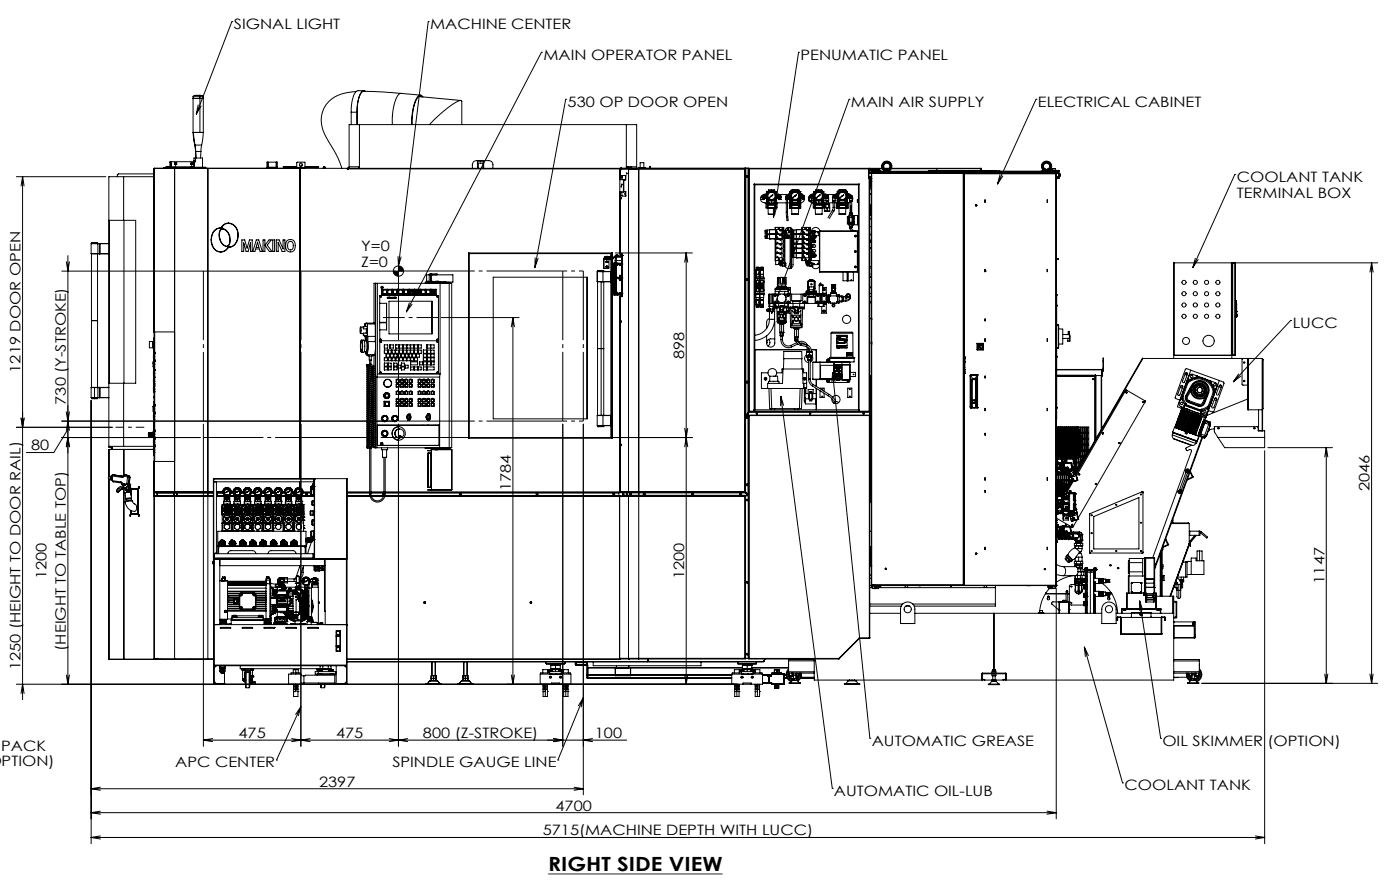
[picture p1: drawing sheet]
<svg xmlns="http://www.w3.org/2000/svg" width="454mm" height="287mm" viewBox="0 0 454 287" stroke-linecap="round" stroke-linejoin="round" font-family="sans-serif">
<defs><g id="words">
<text font-size="6.3" x="178" y="282.5">RIGHT SIDE VIEW</text>
<g font-size="4.7">
<text x="75.9" y="9.4">SIGNAL LIGHT</text>
<text x="139.7" y="9.4">MACHINE CENTER</text>
<text x="176.5" y="19.4">MAIN OPERATOR PANEL</text>
<text x="259.9" y="19.4">PENUMATIC PANEL</text>
<text x="184.3" y="34.6">530 OP DOOR OPEN</text>
<text x="276.2" y="34.6">MAIN AIR SUPPLY</text>
<text x="336.9" y="34.6">ELECTRICAL CABINET</text>
<text x="401.5" y="59.1">COOLANT TANK</text>
<text x="401.5" y="64.2">TERMINAL BOX</text>
<text x="117.2" y="81.3">Y=0</text>
<text x="117.2" y="86.5">Z=0</text>
<text x="419.6" y="106.4">LUCC</text>
<text x="222.1" y="116.4" transform="rotate(-90 222.1 116.4)">898</text>
<text x="6.7" y="120.9" transform="rotate(-90 6.7 120.9)">1219 DOOR OPEN</text>
<text x="21.4" y="131.2" transform="rotate(-90 21.4 131.2)">730 (Y-STROKE)</text>
<text x="10.1" y="146.1">80</text>
<text x="165.9" y="159.3" transform="rotate(-90 165.9 159.3)">1784</text>
<text x="444.6" y="159.3" transform="rotate(-90 444.6 159.3)">2046</text>
<text x="15.1" y="187.8" transform="rotate(-90 15.1 187.8)">1200</text>
<text x="222.1" y="187.8" transform="rotate(-90 222.1 187.8)">1200</text>
<text x="429.9" y="189.3" transform="rotate(-90 429.9 189.3)">1147</text>
<text x="21.4" y="211" transform="rotate(-90 21.4 211)">(HEIGHT TO TABLE TOP)</text>
<text x="6.7" y="217.3" transform="rotate(-90 6.7 217.3)">1250 (HEIGHT TO DOOR RAIL)</text>
<text x="77.4" y="239.4">475</text>
<text x="109.1" y="239.4">475</text>
<text x="137.3" y="239.4">800 (Z-STROKE)</text>
<text x="193.1" y="239.4">100</text>
<text x=".4" y="243.4">PACK</text>
<text x="283" y="241.9">AUTOMATIC GREASE</text>
<text x="377.3" y="241.9">OIL SKIMMER (OPTION)</text>
<text x=".5" y="248.6">PTION)</text>
<text x="56.9" y="248.9">APC CENTER</text>
<text x="127.4" y="248.9">SPINDLE GAUGE LINE</text>
<text x="103.6" y="255.1">2397</text>
<text x="365.1" y="256.3">COOLANT TANK</text>
<text x="180.3" y="262.9">4700</text>
<text x="270.7" y="258.1">AUTOMATIC OIL-LUB</text>
<text x="176.2" y="271">5715(MACHINE DEPTH WITH LUCC)</text>
</g>
</g></defs>
<g fill="none" stroke="#000" stroke-width=".32">
<path d="M75.3 7h.1M75.3 7l-11.6 30M139 7h.1M139 7l-9.6 79.2M175.8 17h.1M175.8 17l-43.9 84.1M259.2 17h.1M259.2 17l-8.1 53.5M62.7 32h3.3M62.7 31.4h2.2M62.7 31.4v11.6M63.4 31h1.3"/>
<path d="M63.4 31h.1M64.3 34l-.6 3M64.7 30.9l.6 .1M64.7 30.9l-1.3 .1M64.7 30.9v.1M64.7 31h.6M64.7 31h.1M64.8 31a.92 .92 0 0 1 1.2 .4M64.8 31h-.9a.96 .96 0 0 0-1.2 .4M64.8 31l.1 .4M64.9 31.4h1.1M64.9 31.4v11.6"/>
<path d="M65.3 34.4l-1.6 2.6M65.3 31h.1M66 31.4v11.6M114 36.4v4M114 36.4h1.9M115.6 29.7l-4.9 .8-3 1.6a9.4 9.4 0 0 0-1.5 13l3.1 5.2 1.7 4.3M115.9 36.4v4M117.9 29.6l12.3 .7M118.1 29.4h-1.8a3.1 3.1 0 0 0-1.9 2.8l-.4 4.2M118.4 29.6h-.1a2.25 2.25 0 0 0-1.8 2.4l-.4 2-.2 2.4M118.7 29.6l-.2-.1a1.77 1.77 0 0 0-1.9 1.8l-.7 3.9v5.2M130.2 30.3l6.3 .6"/>
<path d="M130.2 30.3a3.1 3.1 0 0 0-2 2.8l-.7 3.2-.1 4.1M136 31.3l13.6 1.3M137 31.4a1.03 1.03 0 0 0-1.1-.1 1.03 1.03 0 0 0-.6 .8l-1 2.9-.5 3.2v2.2M137.3 31.5a1.08 1.08 0 0 0-1.2-.6 1.08 1.08 0 0 0-.9 1 17.3 17.3 0 0 0-1.5 8.5M183.6 32.2h.1M183.6 32.2l-9.9 54.5M275.6 32.2h.1M275.6 32.2l-25.1 69.4M336.3 32.2h.1M336.3 32.2l-12.5 27.4M5.3 57.3h29M7.3 57.3v169.6"/>
<path d="M7.3 57.3l.5 3M7.3 57.3l-.5 3M40.1 57.3h-4.8v87.7l1.1 .4M40.1 57.3v14.2M40.1 57.3h9.9M50 56.4h-11.6l-.3 .3v.6M50 54.6v105M50 54.6v53.1M50 54.6h6.7M53.8 54.2h.1M53.8 54.2v.2M54.2 54.1l-.4 .3h1"/>
<path d="M54.4 54.1h.3M54.4 54.1h.2M54.4 54.1v.1M54.5 54.1h-.1M54.5 54.1h.1M54.5 54.1h.2M54.6 54l-.1 .1M54.6 54v.1M54.6 54l.1 .1M54.8 54.4h.1M54.9 54.1l.1 .1M54.9 54.1h.3"/>
<path d="M54.9 54.1l-1.1 .1M55 54.2h.1M55 54.2l-.2 .2M55 54.2h.2M55 54.2v.2M55.1 54.4h-2v.2M55.1 54.4v.2M55.2 54.4h-.1M55.2 52.6h.4M55.2 52.6v1.8M55.2 54.4h.2M55.5 52.4l-.2 2.2"/>
<path d="M55.6 52.6l.1 2M55.7 54.6h6.2M55.7 52.4l-.1 .2M56.7 54.6h10.8M56.7 54.6v105M56.8 54.2v.4M56.9 53v.2M56.9 52.9l.1-.2 .1 .2M56.9 52.9h.1M56.9 53.3h.1M56.9 53.3l.1 .2 .1-.2M56.9 52.8v.1"/>
<path d="M56.9 52.9v.4M56.9 53.3v.1M56.9 53.3h.2M56.9 52.9h.2M57 54.2v.4M57.1 52.9h.1M57.1 53.3h.1M57.1 52.9v.4M62 54.2l-.1 .4M62 54.2h4.8v.4M62 54.2v.4M62.1 52.9l.1-.2 .2 .2"/>
<path d="M62.1 52.9h.1M62.1 53.3h.1M62.1 53.3l.1 .2 .2-.2M62.1 53v.2M62.1 52.9v.4M62.1 53.3v.1M62.1 52.8v.1M62.1 53.3h.3M62.1 52.9h.3M62.4 52.9h.1M62.4 53.3h.1M62.4 52.9v.4"/>
<path d="M62.7 43l.5 4M62.7 43h.1M62.7 43h2.2M62.8 43l.5 4M62.8 43h3.2M63 52.1v.8M63 52.7v1.5h-7.6l.3 .4M63 52.4l-7.8 .2M63 52.1h.5M63 52.9v1.3M63.2 47l.3 2.1M63.2 47h.1"/>
<path d="M63.3 47l.2 2.1M63.3 47h2.2M63.5 52v.3M63.5 52.1l-.5 .8M63.5 51.2h2.2v3M63.5 49.1l.1 2.1M63.5 51.2h-.5v.9M63.5 51.2v.9M63.5 49.1h.1M63.5 49.1h1.7M64.9 43h1.1M65.2 49.1l-.1 2.1"/>
<path d="M65.5 47l-.3 2.1M66 43l-.5 4M67.5 54.6v105M67.5 54.6h136.7M86.7 54.3v-1.7h3.3v1.7M86.7 54.3h3.3M87 54.3h.1M87 52.6v2l-.3-.3M89.7 54.3h.1M89.7 52.6v2l.3-.3M92.6 54.2v.4M96.3 54.4h2.7z"/>
<path d="M96.3 54.1h-4.3v.1h4.3M96.3 54.6v-1.8l.2-.2h2.3l.2 .2v1.8M96.5 54.4v.2M97.4 54.6h.1M97.4 54.6v100.6M97.4 53.9h.6M98.8 54.4v.2M99 54.1h4.4v.1h-4.4M102.8 54.2v.4M105 54.6v-.3h.6v.3M105 54.3l.2-.2 .3 .2M105 54.3h.1"/>
<path d="M105 54.3h.5M105.1 54.3v.3M105.4 54.3v.3M105.5 54.3h.1M112.7 54.6l.1 .2M112.8 54.6v.2M112.8 54.8h.1M112.8 54.8h91.2M112.8 54.6h.1M113.3 54.1h3.4M113.4 54.1v.5M116.6 54.1v.5"/>
<path d="M116.7 40.4h-3.4v14.2M116.7 40.4v14.2M116.7 40.4h86.6M139.4 40.4l4-3.8 3.2-2.5a4 4 0 0 1 3.2-1.4l.1 7.7M153.3 54.6l.3-1.9 .3-.4 .8-.2h4l.7 .2 .6 .7v1.6M155 54.6v-2.3h2v2.3M155.3 54.6v-1.7h1.4v1.7M201.4 54.8h.1M201.4 54.8v3.5M201.5 54.6h.1M201.6 54.6l-.2 .2M201.9 59.6v.5z"/>
<path d="M201.9 58.3v-1.4h1.3v1.5h-.7v3.7h.7v1.5h-1.3v-1.3M202 57.4v.4zM202.4 58.3v4M203 56.9v.2M203 57.1v1.2h-1.8v4h1.8v1.2M203 57.1h.2M203.3 54.1h3.4M203.3 40.4h3.4v14.2M203.3 40.4v14.2M203.4 56.1l.1 .3zM203.6 54.1v.5M204 54.1v.5"/>
<path d="M204 54.8h3.4M204 54.8v104.8M204.1 54.1v.5M204.2 54.6l-.2 .2M204.2 54.6h3.2M204.7 54.1v.5M204.8 54.1v.5M205 54.1v.5M206.6 54.1v.5M207.4 54.6v.2M207.4 54.6h35.6M207.4 54.8v104.8"/>
<path d="M207.4 54.8h34.4M207.5 54.4l-.3 .2M207.5 54.4v.2M207.5 54.4h1.8M207.8 54.4v-1.6h1.2v1.6M209.3 54.4l.3 .2M209.3 54.4v.2M210.9 54.1h.2M210.9 54.6v-.6h.2v.6M241.8 54.8h.2M241.8 54.6v.2M241.8 54.8v104.8"/>
<path d="M241.8 54.7h.1M242.1 54.6v80.3M242.9 54.6v106.1M243 54.6h.1M243 54.6v79M243.1 54.6h.1M243.1 54.6v78.8M243.2 54.6h38.9M243.2 54.6v78.8M243.2 54.8h38.9M244.8 59.7l.2 .3v73l-.2-.1M244.8 59.7l.3 .2h33.6l.2-.2"/>
<path d="M244.8 59.7v73.7M244.8 59.7h34.1M278.9 59.7l-.2 .2v73.1l.2-.1M278.9 59.7v73.7M281.9 57.7l.2 .2zM281.9 55.3v2.4M282.1 56.1l.8 .1M282.1 54.6h.3M282.1 54.6v.5M282.2 55.1l-.3 .2M282.2 55.1l-.1 78.3M282.2 55.1h2.8"/>
<path d="M282.4 60l.2 .1M282.4 55.3v.8h.4M282.4 54.6h3.9M282.4 54.6v.5M282.4 58.6h.2M282.4 58.2h.2M282.4 57.8h.2M282.6 59.2l-.2 .1M282.6 57.5l-.2-.1v76M282.6 57.4v2.8M282.6 58.9h-.2M282.7 57.3l-.1 2.9"/>
<path d="M282.7 58.6h.2M282.7 58.8h.1M282.7 58.2h.2M282.7 57.8h.1M282.8 57.9h.1M282.8 58.8h.1M282.8 56.1h.1M282.8 56.1v.1M282.8 57.7v.2M282.8 58.8v.2M282.8 57.3v.5M282.8 58.8v1.7"/>
<path d="M282.9 55.6h.1M282.9 56.2h.1M282.9 55.7l.3 .1M282.9 55.7h.1M282.9 55.8h.1M282.9 56.8v.5M282.9 57.3l-.8 .1M282.9 55.3v.9M282.9 57.3v132.5M282.9 55.7h60.3M282.9 56.3h.1M282.9 56.3v.5"/>
<path d="M282.9 56.3h29.8M283 56.3h.1M283 55.8h.1M283 56.3l29.8-.1v133.6M283 56.3v133.4M283 56l1.2 .2M283 55.3v.9M283.1 55.8h.1M283.2 55.8h.1M283.6 54.7h.7M283.6 54.7h.4v.4M283.6 54.7h-.4v.4"/>
<path d="M283.6 54.7h.1M283.6 54.7h-1.2M283.9 55.8h.4v.4M283.9 55.8h.1M284 55.8h.1M284.1 55.8h.1M284.2 55.8h.1M284.3 54.7v.4M284.3 54.7h.2M284.4 55.3v.5l-.7-.1M284.4 55.3v.4M284.4 55.6h.1"/>
<path d="M284.5 55.3v.4M284.5 54.7h.7M284.5 54.7v.4M285 55.3h.2M285 55.1h.5v.2M285 55.3h-3.1M285 55.1v.2M285.2 55.3h.5M285.2 54.7v.6M285.2 54.7h1.2M285.7 55.3h.1M285.7 55.3v.4"/>
<path d="M285.7 55.6h1.3M287 55.1v.2a1.64 1.64 0 0 1-.4-2.5 1.64 1.64 0 0 1 2.5 0 1.64 1.64 0 0 1-.4 2.5v-.2M287 55.1a1.48 1.48 0 0 1-.2-2.2 1.48 1.48 0 0 1 2.2 0 1.48 1.48 0 0 1-.3 2.2M287 55.5h.1M287 55.5v.2M287.2 55.3l-.2 .2M287.2 55.3h1.4M287.2 54.6h1.4M287.2 54.9a1.19 1.19 0 0 1-.2-1.8 1.19 1.19 0 0 1 1.8 0 1.19 1.19 0 0 1-.3 1.8M287.2 54.9l.2 .1M287.2 54.9l-.2 .2M287.2 54.9l.1 .2"/>
<path d="M287.2 54.7h1.3M287.3 55.1l-.1 .2M287.4 55l.1 .1M287.4 55h.1M287.5 55.1h-.2M287.5 55.1h.8M287.5 55v.1M287.5 55h.7M287.5 54.9a1.02 1.02 0 0 1-.4-1.6 1.02 1.02 0 0 1 1.6 0 1.02 1.02 0 0 1-.5 1.6M287.5 54.9h.7M287.5 54.9v.1M288.2 54.9v.1"/>
<path d="M288.2 55v.1M288.2 55h.1M288.3 55.1h.2M288.3 55v.1M288.5 55.1l.1 .1M288.5 54.9l.2 .2M288.5 54.9l-.2 .1M288.5 54.9v.2M288.6 55.2v.1M288.6 55.3l.1 .2M288.7 55.5h.1M288.7 55.5v.2"/>
<path d="M288.7 55.1l-.1 .1M289.3 54.7h29.1M289.4 54.6h29M298.7 56.1v.1M300.9 56h.1M300.9 56v.2M301.1 56h.1M301.1 56v.2M301.2 56v.2M301.5 55.8v.1M301.5 55.5h.1M301.5 55.9v.1"/>
<path d="M301.6 55.4l-.1 .3M301.6 55.4v.3M301.6 55.4h21.8M302.3 55.5v.2M304.2 54.6v.8M312.7 56.3v133.4M312.7 56.3h.1M313 56.4l-.1 133.4M313 56.4h29.7M313 56.4v133.4M318.4 54.6v.1M318.5 54.7h.1"/>
<path d="M318.4 54.6l.2 .1M318.4 54.7h.2M318.4 54.6v.8M318.6 54.7v.7M322.5 55.8h.1M322.5 55.9v.1M322.7 55.5v.2M323.4 55.4l.2 .3M323.4 55.4v.1M323.5 56h.1M323.5 56h.2M323.5 56v.3"/>
<path d="M323.6 55.5h.1M323.7 56h.1M323.7 56v.3M323.7 56l-22.8 .2M323.9 55.7a.58 .58 0 0 1 .9 0M324.1 55.5l-35.4 .1M324.6 56.7l-.8 2.9M324.7 55.5h13.4M325.5 57.1l-1.7 2.5M326 56.2v.1M326.3 56.2h12.3M336.5 56h.7"/>
<path d="M336.7 56h.3M336.7 55.8v.2M337 55.8v.2M337 56h.1M337.2 56h.1M338.2 55.8h.1M338.2 55.8h.4M338.4 55.4l-.5 .3M338.4 55.3h1.7M338.4 55.3v.4M338.6 55.8h.1M338.8 55.2h1.5"/>
<path d="M338.8 55.2h.1M339.1 54.9l.2 .1M339.1 54.9v.2M339.1 55.1h.1M339.3 55v.1M339.3 55h.1M339.3 55.1h.8M339.3 55.1h-.2M339.4 55h.7M339.4 55v.1M339.4 54.9a1.01 1.01 0 0 1-.5-1.6 1.01 1.01 0 0 1 1.7 0 1.01 1.01 0 0 1-.5 1.6M339.4 54.9h.7"/>
<path d="M339.4 54.9v.1M340.1 55.3h.1M340.1 54.9v.1M340.1 55.3v.4M340.1 55.3h1.2M340.1 55v.1M340.1 55h.1M340.1 55.1h.2l-1.5 .1M340.2 55l-.1 .1M340.4 54.9l-.2 .1M340.4 54.9l-.1 .2M340.6 54.8l-.2 .1"/>
<path d="M340.7 54.7a1.21 1.21 0 0 0-.2-1.7 1.21 1.21 0 0 0-1.7 .2 1.21 1.21 0 0 0 .3 1.7M341 54.7a1.47 1.47 0 0 0-.5-2 1.47 1.47 0 0 0-2 .4 1.47 1.47 0 0 0 .4 2l.2-.2M341.2 54.7a1.67 1.67 0 0 0-.6-2.2 1.67 1.67 0 0 0-2.3 .5 1.67 1.67 0 0 0 .4 2.2M341.2 54.7h-.6v.4l-.2-.2M341.2 55.8v.1M341.2 54.7v.4M341.2 55.9v.4M341.2 55.1l-2.8 .2M341.2 55.1h.5M341.2 55.1v.6M341.3 55.3h1.9M341.3 55.3v.4"/>
<path d="M341.4 55.7l.5 .1h-59M341.5 56.2h.6M341.6 55.8h.1M341.7 55.8h.1M341.7 55.3v-.6h.9v.6M341.9 55.8h-.4v.5M341.9 55.7v.6M342.1 54.7h-.6v.4M342.1 54.7h.1M342.4 55.7v.6M342.4 55.8h.3M342.6 55.8h.1"/>
<path d="M342.7 55.8h.1M342.7 56.4h.2M342.7 56.4v133.4M342.8 55.8v.5M342.8 56.4h.1M342.9 56.3v1M342.9 56.3l-.2 .1M342.9 56.3l-29.9 .1M342.9 56.2v.1M342.9 57.3l-.2 133M342.9 55.8l-.2-.1v.6M342.9 56.2v1.1"/>
<path d="M342.9 57.3l.7 .1-.4 .1M342.9 55.7v.5M343.2 55.3l.4 .3-.4 .1M343.2 55.7h.1M343.2 55.3v.4M343.2 57.6h.1M343.2 57.5v.1M343.2 55.7v.5M343.2 57.4v.1M343.5 57.7h-.3l.3 .2M343.5 57.9h.1M343.5 57.7h.3"/>
<path d="M343.5 57.7v.2M343.6 55.4v-.1l.2 .1M343.6 55.4h.2M343.6 56.1l-.7 .1M343.6 55.4v2.5M343.8 57.7l-.2 .2M343.8 56.4h.4v.7h-.4M343.8 55.4v2.3M400.9 56.6h.1M400.9 56.6l-13.6 30.1M29.6 79h2.2M29.6 79v3.3"/>
<path d="M29.7 78.7h1M29.7 78.7v.3M30.7 78.7h1M30.7 78.7h-1M30.7 78.7h.1M30.7 78.7v.3M31.7 78.7v.3M31.7 79h-2.1M31.7 79h.1M31.7 79h.6M31.8 79v3.3M31.8 79h3.5"/>
<path d="M32.3 79h.1M32.4 79h.1M32.4 79v3.3M32.4 79h2.9M35.3 71.5h4.8M35.5 71.5v52.8M40.1 71.5h4v52.8h-4M40.2 71.5v52.8M68.5 77.8a3.4 3.4 0 0 0 3.2 4M68.5 77.8h.1M68.6 77.8a3.5 3.5 0 0 0 3.1 3.9M71.3 77.6a2.75 2.75 0 0 0 2.6 2.3"/>
<path d="M71.4 73.9a3.7 3.7 0 0 0-2.9 3.9M71.4 73.9v.1M71.4 77.6a2.62 2.62 0 0 0 2.4 2.2M71.4 74a3.4 3.4 0 0 0-2.8 3.8M71.4 77.6h-.1M71.9 73.7l-.5 .2M71.9 73.7h.1M72 73.7l-.6 .3M72 73.7h.1M72 74.2a2.61 2.61 0 0 1 2.6 2.3M72 74.2a2.65 2.65 0 0 0-.7 3.4M72 74.2l.1 .1"/>
<path d="M72.1 74.3a2.74 2.74 0 0 1 2.4 2.3M72.1 74.3h-.1a2.18 2.18 0 0 0-.7 2.7l.1 .6M73.8 79.8l.1 .1M74.2 72.3h.1a3.5 3.5 0 0 1 3.1 4M74.2 72.3l-1.2 .3-1.1 1.1M74.2 72.4l-1.1 .3-1.1 1M74.2 72.4a3.4 3.4 0 0 1 3 3.9M74.2 72.3v.1M74.5 76.6a2.7 2.7 0 0 1-.6 3.2h-.1M74.6 76.5a2.77 2.77 0 0 1-.7 3.4M74.6 76.5l-.1 .1M77.2 76.3a3.5 3.5 0 0 1-2.7 3.8"/>
<path d="M77.2 76.3h.2M77.4 76.3a3.6 3.6 0 0 1-2.9 3.9M78.5 77.8h.9l.8 2.7 .8-2.7h.9v3.8h-.6v-2.8l-.8 2.8h-.6l-.8-2.8v2.8h-.6zM83.2 77.8h.8l1.1 3.8h-.7l-.2-.9h-1.2l-.2 .9h-.7zM83.6 78.6l.5 1.6h-1zM85.4 77.8h.6v3.8h-.6zM87.3 77.8h.8l-1.4 1.7 1.6 2.1h-.9l-1.4-2.1zM88.5 77.8h.6v3.8h-.6zM89.7 77.8h.9l1.3 2.9v-2.9h.6v3.8h-.9l-1.3-3v3h-.6zM93.2 78.1a1.71 1.71 0 0 1 2.1-.1 1.71 1.71 0 0 1 .5 2.1 1.58 1.58 0 0 1-1.8 1.6 1.58 1.58 0 0 1-1.3-2zM93.7 78.6a.98 .98 0 0 1 1.2-.1 .98 .98 0 0 1 .3 1.2 .99 .99 0 0 1-.9 1.4 .99 .99 0 0 1-.9-1.4zM201.4 62.3v20.1"/>
<path d="M201.6 64.1v.4zM201.7 60.2v.5zM202.9 62.7v.4zM203 63.5v.1M203 63.5h.2M247.4 64.7h.7M247.4 63.9v.1M247.4 64.6h.7zM247.4 63.9h.7M247.4 64h.7M247.4 64v.7M247.5 64.6l-.1 .1"/>
<path d="M247.5 63.8h.5M247.5 63.6h.3M247.5 63.6v.2M247.5 63.8l-.1 .1M247.5 64.6h.1M247.8 63.4l-.3 .2M247.8 63.6l.2 .2M247.8 63.4v.2M247.8 63.4h.6M248 63.8v.1M248 64.6h.1M248 63.4h.1"/>
<path d="M248 63.4v.5M248 63.9h.1M248.1 63.3v.6M248.1 63.9h.1M248.1 63.3l-.1 .1M248.1 63.9v.8M248.1 64h.1M248.2 63.3h-.1M248.2 64.1v.2M248.2 63.1v.2M248.2 63.1h.1M248.2 63.1v.5"/>
<path d="M248.2 63.6v.5M248.2 63.6v.3M248.2 63.1a1.34 1.34 0 0 0-1.3 1.4 1.34 1.34 0 0 0 1.3 1.3h.6M248.2 64.3h.1M248.2 63h.1M248.2 63.9v.1M248.2 63.3v.3M248.2 64.3h.2M248.2 63h.2M248.2 63.3h.2M248.2 63v.1M248.2 64v.1"/>
<path d="M248.2 64h.2M248.2 63.9h.2M248.4 74.7h.3v1h-.3zM248.4 76.2h.3v1h-.3zM248.4 76.7h.3M248.4 75.2h.3M248.4 64.3h.1M248.4 63h.1M248.4 63.9v.1M248.4 63.4l.1 .2M248.4 63.3v.1M248.4 63l.1 .1"/>
<path d="M248.4 64l.1 .1M248.5 64.1l-.1 .2M248.5 64.1v.1M248.5 63.1h.1M248.5 63.1l-.1 .2M248.5 63.1v.5M248.5 63.6v.5M248.5 63.6l-.1 .3M248.5 64.2l-.1 .1M248.5 63.1h.4M248.7 66.1h.2M248.7 75.6h.1"/>
<path d="M248.7 76.3h.1M248.7 77.2h.1M248.8 64.3h.2M248.8 65.1h.1M248.8 63h.2M248.8 74.7v1h.3M248.8 65.6h.5M248.8 65.1h.5M248.9 66.1h3.1M248.9 66.2h3.1M248.9 66.2h.2M248.9 65.9v.3"/>
<path d="M248.9 63.1v1.1M248.9 64.2h-.4M248.9 64.2l.1 .1M249 63v1.3M249 63l-.1 .1M249.1 76.2h-.3v1h.3M249.1 66.2v.4h2.8v-.4M249.1 66.2h2.8M249.1 74.7l-.4 .1M249.1 62.1v1.1M249.1 63.9v1.2M249.1 65.7l.1 .1"/>
<path d="M249.1 65.7h.5M249.1 65.6v.1M249.2 66.9l-.3 .2 .3 .2M249.2 65.8h.3M249.3 67.3h2.3M249.3 66.8l-.1 .4 .2 .2M249.3 66.7l-.2 .5 .4 .3M249.3 65.1v.5M249.3 65.8v.1M249.3 66.6v.7M249.3 67.3l.2 .2M249.3 65.6h.3v.3"/>
<path d="M249.3 65.1h2.3M249.3 67.6h2.3M249.3 67.6l.1 1.9M249.4 62h1.1M249.4 69.5h2.1M249.5 61.9v-.4h1.9v.4M249.5 67.5h1.9M249.5 67.5v.1M249.6 65.7l-.1 .1M249.6 62.1v.3M249.6 64.7v.4M249.6 65.6v.1"/>
<path d="M249.6 65.9h-.9v1.5l.6 .2M249.6 65.9h1.7M249.8 76.1h-.7v1.2h.7M249.8 74.6h-.7v1.2h.7M249.9 74.5h.1M249.9 75.9h.1M249.9 76h.1M249.9 77.5h.1M249.9 74.5h4.2v3l-4.3-.1v-1.4h4.3M249.9 75.9v.1M249.9 75.9h4.2M250.4 63.5l.5-.3-1.2 .9z"/>
<path d="M250.5 62l1-.1h-2.1v.2M250.5 62l1.1 .1M251.1 67.4v3.1M251.3 65.9h1v1.5l-.7 .2M251.3 62.1v.3M251.3 64.7v.4M251.3 65.6v.3M251.3 65.6v.1M251.3 65.6h.3M251.3 65.7l.1 .1M251.3 65.7h.5M251.4 67.5v.1"/>
<path d="M251.4 65.8h.3M251.6 66.8l.1 .3-.2 .3M251.6 66.7l.2 .4-.4 .4M251.6 66.6v.7M251.6 67.6l-.1 1.9M251.6 67.3l-.2 .2M251.6 65.6h.5M251.6 65.1h.5M251.6 74.5v-.7h2.8v11.6M251.6 65.1v.5M251.6 65.8v.1M251.6 75.9v.1"/>
<path d="M251.6 77.5v7h2.8M251.8 65.7l-.1 .1M251.8 66.9l.1 .1-.1 .3M251.8 73.8v.7M251.8 75.9v.1M251.8 77.5v7M251.8 74.5h-2v1.4h2M251.8 65.6v.1M251.8 62.1v1.1M251.8 63.9v1.2M251.8 74.5h.1M251.8 75.9h.1"/>
<path d="M251.8 76h.1M251.8 77.5h.1M251.8 74.5v3M251.9 79v-1.5h1.9v1.5M251.9 79.1v1.4h1.9v-1.4M251.9 64.3h.2M251.9 79h1.9M251.9 63v1.3M251.9 63h.2M251.9 63l.1 .1M252 64.2h.5M252 63.1v1.1"/>
<path d="M252 64.2l-.1 .1M252 67.6l-.9 2.9M252 66.2h-.1M252 66.1h.3M252.1 65.1l-.2-.5 .2-.1v-1.8l-.2-.2 .2-.4h-3.3l.2 .3-.2 .3v3.2M252.1 65.1l-.1 1.1M252.1 65.8h3.2M252.2 75.9l.1-.4 .3 .4M252.2 77.5l.1-.4 .3 .4M252.5 64.1v.1M252.5 63.1v.5M252.5 63.6v.5"/>
<path d="M252.5 63.6v.3M252.5 64.2v.1M252.5 63.1h-.5M252.5 64.1v.2M252.5 63.1v.2M252.5 64.3h.1M252.5 63h.1M252.5 63v.1M252.5 63.4v.2M252.5 63.3v.1M252.5 64v.1M252.5 63.9v.1"/>
<path d="M252.5 63.4h.6M252.5 64.3h.2M252.5 63h.2M252.5 63.3h.2M252.5 64h.2M252.5 63.9h.2M252.7 64.3h.1M252.7 63h.1M252.7 63l.1 .1M252.7 63.3l.1 .3M252.7 64l.1 .1M252.7 63.9v.1"/>
<path d="M252.8 63.3h.1M252.8 63.6l-.1 .3M252.8 64.1l-.1 .2M252.8 63.6v.5M252.8 63.1v.5M252.8 63.1h3.1M252.8 63.1l-.1 .2M252.8 63.9h.1M252.8 63.9v.1M252.8 64.6h.7zM252.8 63.9h.7M252.8 64v.7"/>
<path d="M252.8 64.7h.7M252.8 63.3v.6M252.8 63.3l.1 .1M252.9 63.4h.1M252.9 63.4v.5M252.9 63.9h-.1M252.9 63.9h.1M252.9 64.6h.1M252.9 63.8v.1M252.9 63.8h.5M253 63.8h.4M253 63.8h-.1"/>
<path d="M253 63.6l.1 .1M253.1 63.7h.1M253.1 63.7l-.1 .1M253.1 63.6v.1M253.1 74.5l.2 .4 .2-.4M253.1 76l.2 .4 .2-.4M253.1 63.6h.1M253.1 63.4l.3 .2M253.1 63.5l.1 .1M253.1 63.5l-.1 .1M253.1 63.4v.1M253.2 63.6h.1"/>
<path d="M253.2 63.6l-.1 .1M253.2 63.6h.2M253.4 64.6h.1M253.4 63.8h.1M253.4 63.6v.2M253.4 63.8l.1 .1M253.5 64.6v.1M253.5 63.9v.1M253.5 64v.7M253.8 74.5v3M254.4 74.9h.2M254.4 75.5h.2"/>
<path d="M254.4 77.1h.2M254.4 78h.2M254.4 79.5h.2M254.6 77.1h.1M254.6 76.3v.8M254.6 76.3h.1M254.6 78h.1M254.6 78l-.2 .6M254.6 79.5l-.2 .6M254.6 77.1l1.1 .1M254.6 79.5h.1M254.6 75.2h.3"/>
<path d="M254.6 74.8h.3M254.6 76.3v.4M254.6 76.7v.4M254.6 76.7h.3M254.8 75.6v.7M254.8 77.1v8.3M254.8 74.8a1.32 1.32 0 0 1 1.3-1 1.32 1.32 0 0 1 1.3 1M254.9 77.1h.1M254.9 76.3h.1M254.9 76.3v.4M254.9 76.7v.4M254.9 74.8h.1"/>
<path d="M254.9 75.6h.1M254.9 74.8v.8M254.9 76.3v.8M255 77.1h.1M255 76.3v.8M255 76.3l-.6 .1M255 76.3h.7M255 76.3h.1M255.1 63.9v.1M255.1 63.9h.7M255.1 64h.7M255.1 64v.7"/>
<path d="M255.1 64.7h.7M255.2 63.8h.4M255.2 63.6h.2M255.2 63.6v.2M255.2 63.8l-.1 .1M255.2 64.6h.1M255.3 68.9v1.5M255.3 74.8h.7l.1 .4M255.3 68.9h.3M255.3 74.8v.8M255.3 74.8h-.7v.8h.7M255.3 64.7v4.2"/>
<path d="M255.3 70.4l.2 1M255.4 77.2h.1M255.4 76.3v.9M255.4 76.3a.59 .59 0 0 1 .8 .1 .59 .59 0 0 1-.1 .8 .59 .59 0 0 1-.8 0l.7 .1 .3-.5M255.4 76.3l.1 .1M255.4 63.4l-.2 .2M255.4 63.6l.2 .2M255.4 63.4v.2M255.4 63.4h.7M255.5 74.8l.4-.1 .2 .4-.1-.3zM255.5 76.4v.7M255.5 76.4h.3"/>
<path d="M255.5 77.1h.3M255.5 77.1l-.1 .1M255.5 74.2v.5M255.5 74.2h.4M255.5 73.9v.3M255.6 63.8l.1 .1M255.6 68.9l.1 1.4M255.6 64.7v4.2M255.6 65.8h.9M255.7 63.4v.5M255.7 64.6h.1M255.7 63.9h.1"/>
<path d="M255.7 77.2h.1M255.7 76.3l.4 .4M255.7 70.3l-.1 .2-.3-.1M255.7 76.3v.1M255.7 77.1v.1M255.7 70.3l.2 1.1M255.8 63.3v.6M255.8 63.9h.1M255.8 63.3l-.1 .1M255.8 76.4l.3 .4M255.8 63.9v.1M255.8 64v.6h-.7l.7 .1"/>
<path d="M255.8 76.4v.7M255.9 63.3l-.1 .6M255.9 64.3h.1M255.9 63h.1M255.9 64.1v.2M255.9 63.1h.1M255.9 63.6v.5M255.9 64.1v.1M255.9 63.1v.5M255.9 63.1v.2M255.9 63.3v.3M255.9 63.9v.1"/>
<path d="M255.9 63.6v.3M255.9 71.4l-.4 .1M255.9 64.3h.2M255.9 63h.2M255.9 63v.1M255.9 64v.3M255.9 63.3h.2M255.9 64h.2M255.9 63.9h.2M255.9 74.2v.5M255.9 73.8v.4M256.1 63h.1"/>
<path d="M256.1 64.3h.1M256.1 63.3v.1M256.1 63.9v.1M256.1 63.4v.2M256.1 63v.1M256.1 64v.1M256.1 64.1v.2M256.1 63.1v.2M256.1 64.1v.1M256.1 63.6v.5M256.1 63.1v.5M256.1 63.1h.1"/>
<path d="M256.1 63.6v.3M256.1 64.2v.1M256.1 63.1h.4M256.1 75.2l-.1 .3-.7 .1M256.1 75.2h.1M256.1 76.7l-.1 .4-.4 .1M256.1 76.7l-.4 .5M256.1 76.7l-.3 .4M256.3 76.8h.1M256.3 66.1h.2M256.3 67.4l.5 .2M256.5 64.2h.1"/>
<path d="M256.5 62.7h.1M256.5 63h.1M256.5 63.1h.1M256.5 64.3h.1M256.5 62.7v1.8h.1M256.5 63h.2M256.5 62.1h.1M256.5 73.8v13.3M256.5 66h3.2M256.5 66.1h3.2M256.5 66.2h3.2M256.5 65.9v.3"/>
<path d="M256.5 66.2h.2M256.6 64.2l.1 .1M256.6 62.4h.1M256.6 64.5h.1M256.6 64.2h-.5M256.6 63.1v1.1M256.6 64.9h.1M256.6 64.9h-.1v1l3.3-.2M256.6 62.4l-.1-.3h3.3l-.2 .3M256.6 62.4l-.1 .3M256.6 64.5v.4M256.7 64.3h.1"/>
<path d="M256.7 62.1l.1-.4h2.7l.1 .4M256.7 63v1.3M256.7 63l-.1 .1M256.7 66.4h2.9M256.7 66.2v.4h2.9v-.4M256.7 66.2h2.9M256.8 62.1h2.7M256.8 62.1v1M256.8 63.9v1.2M256.8 65.7l.1 .1M256.8 66.9l-.2 .2 .2 .2M256.9 65.8h.1"/>
<path d="M256.9 65.8h.2M256.9 74v12.9M257 65.1h-.5h3.3M257 65.1h.1M257 67.3h2.3M257 66.8l-.2 .4 .3 .2M257 66.6v.7M257 67.3l.2 .2M257.1 69.5h2.1M257.1 74.7h.3v1h-.3zM257.1 76.2h.3v1h-.3zM257.1 79.3h.3v1h-.3z"/>
<path d="M257.1 77.7h.3v1.1h-.3zM257.1 76.7h.3M257.1 75.2h.3M257.1 79.8h.3M257.1 78.3h.3M257.2 61.7h1.9M257.2 67.5h.1M257.2 67.5h.9M257.2 67.5l-.4-.2 .2-.6 .1 .6h2.1l.1-.6 .2 .5-.4 .3M257.2 62.1v.3M257.2 64.6v.5M257.3 65.9h-1v1.7h3.6v-1.7h-.9"/>
<path d="M257.3 65.9h1.7M257.3 65.7v.2M257.4 75.6h.1M257.4 76.3h.1M257.4 77.2h.1M257.4 79.4h.1M257.4 77.8h.1M257.4 78.7h.1M257.4 75.6v.7M257.4 77.2v.6M257.4 78.7v.7M257.5 74.7v1h.2"/>
<path d="M257.7 79.3h-.2v1h.2M257.7 76.2h-.2v1h.2M257.7 77.8h-.2v1h.2M257.7 74.7l-.3 .1M258 63.5l.6-.2-1.2 .8zM258.1 67.5h-1.1l.1 2M258.1 67.5h1.2l-.1 2M258.1 67.5h1M258.5 74.6h-.8v1.2h.8M258.5 79.2h-.8v1.2h.8M258.5 77.7h-.8v1.2h.8M258.5 76.1h-.8v1.2h.8"/>
<path d="M258.5 74.5h.1M258.5 75.9h.1M258.5 77.5h.1M258.5 79h.1M258.5 76h.1M258.5 74.5h4.2v9.1h-4.2v-1.4h4.2M258.5 79h4.2M258.5 75.9h4.2M258.5 77.5h4.2M258.5 75.9v.1M258.5 77.4v.2M258.5 79v.1"/>
<path d="M259 65.7v.2M259 62.1v.3M259 64.6v.5M259.1 67.5h.1M259.2 65.8h.2M259.3 66.8l-.1 .6M259.3 65.1h.5M259.3 65.1h.1M259.3 66.6v.7M259.3 67.3l-.2 .2M259.4 65.8h.1M259.4 65.7v.1"/>
<path d="M259.4 66.9l.2 .2-.2 .2M259.5 62.1v1M259.5 63.9v1.2M259.6 64.3h.1M259.6 63v1.3M259.6 63h.2M259.6 63l.1 .1M259.6 64.5h.1M259.6 64.9h.1M259.6 62.4l.2 .3M259.6 64.9h.2M259.6 64.5v.4"/>
<path d="M259.7 62.4h-.1M259.7 64.2h.4M259.7 63.1v1.1M259.7 63.1h.1M259.7 64.2l-.1 .1M259.7 65.9v.3M259.7 66.1h.2M259.7 66.2h-.1M259.8 64.2h.1M259.8 64.9h.1M259.8 62.7h.1M259.8 65.1h.1"/>
<path d="M259.8 64.3h.1M259.8 63h.1M259.8 63.1h.1M259.8 62.1h.1M259.8 62.7l-.2 1.8M259.8 64.9v1M259.9 67.4l-.5 .2M260.1 63.6l.1 .3M260.1 64.1v.1M260.1 63.1h.1M260.1 63.1v.5M260.1 63.6v.5"/>
<path d="M260.1 64.2l.1 .1M260.1 63.1h-.3M260.1 64.1l.1 .2M260.1 63.1l.1 .2M260.2 63h.1M260.2 64.3h.1M260.2 63l-.1 .1M260.2 64l-.1 .1M260.2 63.3v.1M260.2 63.9v.1M260.2 63.4l-.1 .2M260.2 63.4h.6"/>
<path d="M260.2 64.3h.2M260.2 63h.2M260.2 63.3h.2M260.2 64h.2M260.2 63.9h.2M260.3 74.5v-.7h2.8v11.6M260.3 75.9v.1M260.3 77.5h.1M260.3 79v.1M260.4 64.3h.1M260.4 63h.1M260.4 63v.1"/>
<path d="M260.4 64v.1M260.4 63.3v.3M260.4 63.9v.1M260.4 63.9h.1M260.4 63.3v.6M260.4 64.1v.2M260.4 63.6v.5M260.4 63.1v.5M260.4 63.6v.3M260.4 63.2l.3 .2M260.4 63.1v.2M260.4 64v.6h.8"/>
<path d="M260.4 64h.4M260.4 73.8v10.7M260.4 77.6h-1.9v1.4h1.9M260.4 74.5h-1.9v1.4h1.9M260.4 79.1h-1.9v1.4h4.2M260.5 64.7h.7M260.5 63.9l-.1 .1M260.5 74.5h.1M260.5 75.9h.1M260.5 77.5h.1M260.5 79h.1M260.5 76h.1"/>
<path d="M260.5 63.9h.3M260.5 63.9h.1M260.5 64.7h.1M260.5 74.5v9.1M260.5 63.3v.6M260.6 63.4h.1M260.6 63.4v.5M260.6 63.9h-.1M260.6 63.9h.1M260.6 63.8v.1M260.6 63.8h.5M260.6 64.6h.1"/>
<path d="M260.6 63.8h.1M260.7 63.7h.1M260.7 63.7l-.1 .1M260.8 63.7h.1M260.8 63.4l.3 .2M260.8 63.6h.1M260.8 63.6h-.1M260.8 63.5l.1 .1M260.8 63.5l-.1 .2M260.8 63.9h.4M260.8 63.4v.1M260.8 64h.4"/>
<path d="M260.8 75.9l.2-.4 .2 .4M260.8 79l.2-.4 .2 .4M260.8 77.5l.2-.4 .2 .4M260.9 63.6h.1M260.9 63.6l-.2 .1M260.9 63.6h.2M261 64.6h.1M261.1 63.8h.1M261.1 63.6v.2M261.1 63.8l.1 .1M261.2 63.9v.1M261.2 64.2l-.4 1.2-1 .4"/>
<path d="M261.2 64v.7M261.8 74.5l.2 .4 .2-.4M261.8 79.1l.2 .4 .2-.4M261.8 77.5l.1 .4h.2l.1-.4M261.8 76l.2 .4 .2-.4M262.5 74.5v9.1M262.6 65.1h.9M262.6 64.2h.1M262.6 65h.9M262.6 64.2h.9M262.6 64.2v.8M262.6 65.1h.1"/>
<path d="M262.6 65h.8M262.6 65v.1M262.6 65h.1M262.7 64h.1M262.7 64h.7M262.7 63.8l-.1 1M262.7 63.6h.3M262.7 63.6v.4M262.7 64l-.1 .2M262.7 65.1l.5 .5 .9 .2M262.7 65h.1M262.7 76h-4.2v1.4l4.2 .1"/>
<path d="M263 63.3l-.3 .3M263 63.6l.4 .4M263 63.3v.3M263 63.3h.4M263.1 74.9h.2M263.1 75.5l.5 .1M263.1 77.1h.2M263.1 78.6h.2M263.3 74.8h.1M263.3 77.9h.1M263.3 74.8v.4M263.3 77.9v.4"/>
<path d="M263.3 77.1h.1M263.3 76.3v.8M263.3 76.3h.1M263.3 77.1l1.1 .1M263.3 79.5h-.2M263.3 77.9l-.2 .1M263.3 79.8h.3M263.3 75.2v.4M263.3 78.3v.4h.3M263.3 76.7v.4M263.3 76.3v.4M263.3 76.7h.3"/>
<path d="M263.3 75.2h.3M263.3 74.8h.3M263.3 78.3h.3M263.3 77.9h.3M263.3 65h.1M263.4 64h.1M263.4 63.3v.7M263.4 64l.1 .2M263.4 77.1v.8M263.4 78.7v.7M263.4 65l.1 .1M263.5 64.2h.1"/>
<path d="M263.5 74.8a1.34 1.34 0 0 1 1.4-1 1.34 1.34 0 0 1 1.2 1.2M263.5 64.2v.8M263.5 65.1h.1M263.5 63.2l-.1 .1M263.5 64.1v.2M263.5 63.1h.1M263.5 63.6v.5M263.5 63.1v.5M263.5 63.1v.2M263.5 63.6v.3M263.5 63.1l-.4 .2M263.5 64.3h.1"/>
<path d="M263.5 63h.1M263.5 63.9v.1M263.5 63.3v.1M263.5 63.4v.2M263.5 63.4h.3M263.5 64.3h.3M263.5 63h.3M263.5 63.3h.3M263.5 64h.3M263.5 63.9h.3M263.5 63v.1M263.5 64v.1"/>
<path d="M263.6 75.6h.1M263.6 74.8h.1M263.6 78.7h.1M263.6 77.9h.1M263.6 79.4v.8M263.6 79.4h.1M263.6 74.8v.8M263.6 74.8v.4M263.6 75.2v.4M263.6 77.9v.8M263.6 76.3v.8M263.6 77.9v.4"/>
<path d="M263.6 78.3v.4M263.6 76.3h.1M263.6 77.1h.1M263.6 76.7v.4M263.6 76.3v.4M263.6 77.8v.5M263.6 74.8h.5M263.6 75.6h.5M263.6 77.8h.5M263.6 78.7h.5M263.6 77.8v.1M263.7 76.3l-.6 .1"/>
<path d="M263.7 76.3v.9v-.9M263.7 76.3h.7M263.7 76.3h.1M263.8 64.3h.1M263.8 63h.1M263.8 64.1v.2M263.8 64.1l.5 .1M263.8 63.1h.1M263.8 63.9v.1M263.8 63.6v.5M263.8 63.1v.2M263.8 63.1v.5"/>
<path d="M263.8 63.3v.1M263.8 63.4v.2M263.8 63.6v.3M263.8 63v.1M263.8 64v.3M263.8 63.1h.5M263.9 79.4a.49 .49 0 0 1 .8 .1 .49 .49 0 0 1-.4 .7h-.4M263.9 79.4v.8M263.9 79.4h-.6v.8h.6M264 66.1h.2M264 76.3a.58 .58 0 0 1 .8 .1 .58 .58 0 0 1 0 .7 .58 .58 0 0 1-.8 .1zM264.1 74.8a.49 .49 0 0 1 .7 .4 .49 .49 0 0 1-.7 .4"/>
<path d="M264.1 77.8a.49 .49 0 0 1 .7 .5 .49 .49 0 0 1-.7 .4M264.1 74.8v.8M264.1 77.8v.9M264.1 74.8h.1M264.1 77.8v.1M264.1 76.3v.1M264.1 64.3h.3M264.1 63h.3M264.1 77.9v.7M264.1 76.4v.7M264.1 65.1l.2-.6h-.2v-1.8l.2-.3-.2-.3h3.4l-.2 .3 .2 .3v1.8h-.2l.1 .6M264.1 65.1h.5"/>
<path d="M264.1 65.6h.5M264.1 75.6h.2M264.1 76.4h.4M264.1 77.1h.4M264.1 65.1l.1 1.1M264.1 75.6h.1M264.1 78.6v.1M264.1 74.8h.2M264.1 77.9h.2M264.1 78.6h.2M264.1 77.1v.1M264.2 66.1h3.2"/>
<path d="M264.2 66.2h3.2M264.2 66.2h.2M264.3 63.1v1.1M264.3 64.2l.1 .1M264.3 74.8l.4 .3-.4 .5M264.3 74.8v.8M264.3 77.9l.4 .3-.4 .4M264.3 77.9v.7M264.4 66.2v.4h2.8v-.4M264.4 66.2h2.8M264.4 63v1.3M264.4 63l-.1 .1"/>
<path d="M264.4 76.3l.4 .4M264.4 76.3v.1M264.4 77.1v.1M264.4 62.1v1.1M264.4 63.9v1.2M264.5 65.7v.1M264.5 76.4l.3 .3M264.5 76.4v.7M264.5 65.7h.4M264.5 65.6v.1M264.5 66.9l-.2 .2 .2 .2M264.5 65.8h.4"/>
<path d="M264.6 65.1h2.4M264.6 65.6h.4v.3M264.6 65.1v.5M264.6 65.8v.1M264.6 67.6h2.3M264.6 67.3h2.3M264.6 66.8l.1 .6M264.6 66.7l-.2 .5 .5 .3M264.6 67.3l.3 .2M264.6 66.6v.7M264.6 67.6l.1 1.9M264.7 61.9h2.2z"/>
<path d="M264.7 69.5h2.2M264.8 75.1h1v1.3h-.9M264.8 76.7l-.4 .5M264.8 76.7l-.3 .4M264.8 61.9v-.4h2v.4M264.9 67.5h1.8M264.9 67.5v.1M264.9 65.7v.1M264.9 62.1v.3M264.9 64.7v.4M264.9 65.6v.1M265 65.9h-1v1.5l.6 .2"/>
<path d="M265 65.9h1.6M265.7 63.5l.5-.3-1.2 .9zM265.8 62l-1.1 .1M265.8 62l1.1 .1M266 75h.1M266.1 75v13.1M266.1 75h12.2M266.6 65.9h1v1.5l-.7 .2M266.7 65.7l.1 .1M266.7 65.7h.4M266.7 62.1v.3M266.7 64.7v.4"/>
<path d="M266.7 65.6v.1M266.7 67.5v.1M266.8 65.8h.2M266.9 66.7l.2 .5-.4 .3M266.9 66.8v.6M266.9 66.6v.7M266.9 67.6v1.9M266.9 67.3l-.2 .2M267 65.1h.4M267 65.6h.4M267 65.6h-.4v.3M267 65.1v.5"/>
<path d="M267 65.8v.1M267.1 66.9l.2 .2-.2 .2M267.1 65.7l-.1 .1M267.1 65.6v.1M267.1 62.1v1.1M267.1 63.9v1.2M267.2 64.3h.3M267.2 63v1.3M267.2 63h.3M267.2 63l.1 .1M267.3 64.2l-.1 .1M267.3 63.1v1.1"/>
<path d="M267.4 66.2h-.2M267.4 66.1h.2M267.4 65.8h.9M267.4 65.1v1.1M267.8 66.3h.3M267.8 66.3v1.1M267.8 63h.1M267.8 64.3h.1M267.8 63v.6M267.8 64.1l-.5 .1M267.8 63.3v.1M267.8 63.4v.2"/>
<path d="M267.8 64v.1M267.8 63.6v.5M267.8 63.6v.3M267.8 63.9v.1M267.8 63.4h.2M267.8 64.3h.2M267.8 63h.2M267.8 63.3h.2M267.8 63v.3M267.8 64.1v.2M267.8 63.1h-.5M267.8 64h.2"/>
<path d="M267.8 63.9h.2M268 63h.1M268 64.3h.1M268 63l.1 .1M268 63.3v.1M268 64l.1 .1M268 63.9v.1M268 63.4l.1 .2M268.1 63.2v.1M268.1 64.1v.1M268.1 63.1v.5M268.1 63.6v.5"/>
<path d="M268.1 63.6l-.1 .3M268.1 64.2l-.1 .1M268.1 63.1h3.1M268.1 64.1l-.1 .2M268.1 63.1l-.1 .2M268.1 65.1h.9M268.1 64.2h.1M268.1 64.2h.5M268.1 64.2v.8h.9v-.8M268.1 65.1h.1M268.1 64h.1M268.1 66.1l-.3 .2"/>
<path d="M268.1 66.1v.2M268.1 63.3v.7M268.1 63.3h.5M268.1 66.1h.9M268.1 66.3v1.1M268.1 66.3h.9M268.2 64h.7M268.2 63.3v.7M268.2 64l-.1 .2M268.2 64h.1M268.2 65h.1M268.3 65.1v1"/>
<path d="M268.5 63.7l-.3 .3M268.5 63.7h.1M268.5 63.6v.1M268.5 63.6h.1M268.6 63.6h.1M268.5 67.4v1h-.8M268.6 63.3l.3 .3M268.6 63.5l.1 .1M268.6 63.5l-.1 .2M268.6 64.2h.4M268.6 63.3v.2M268.6 68.4h.8"/>
<path d="M268.7 63.6l-.2 .1M268.7 63.6h.2M268.8 65.8h1.7M268.8 65.1v1M268.8 65h.1M268.9 64h.1M268.9 63.6v.4M268.9 64l.1 .2M269 64.2h.1M269 66.3h.3M269 66.1v.2M269 66.1l.3 .2"/>
<path d="M269 65.1h.1M269 66.3v1.1M269.3 66.3v2.2h-.7v-1.1M269.4 67.4h-1.7v1.1l.8-.1M270.3 65.1h.8M270.3 64.2h.1M270.3 64.2h.8M270.3 68.1l.1 .3h.3M270.3 64.2v.8M270.3 65.1h.1M270.3 68.1l-1.5 2.6M270.3 65l.8 .1"/>
<path d="M270.3 65v.1M270.4 64h.1M270.4 64h.6M270.4 63.6h.3M270.4 63.6v.4M270.4 64l-.1 .2M270.4 65h.1M270.5 67.3l-.2 .8M270.5 67.3h.5M270.5 65.1v2.2M270.7 63.3l-.3 .3M270.7 63.6l.3 .4"/>
<path d="M270.7 63.3v.3M270.7 63.3h.4M270.7 68.4l-1.5 2.5M271 67.3l-.3 1.1M271 65h.1M271 65.1v2.2M271 65.8h.8M271 64h.1M271 63.3v.7M271 64l.1 .2M271.1 64h.1M271.1 64.2h.1"/>
<path d="M271.1 64.2v.8h-.8M271.1 65.1h.1M271.2 63.2l-.1 .1M271.2 64.1v.2M271.2 64.1v.1M271.2 63.6v.5M271.2 63.1v.5M271.2 63.1v.2M271.2 63.6v.3M271.2 64.2v.1M271.2 64.3h.1M271.2 63h.1"/>
<path d="M271.2 63v.1M271.2 63.9v.1M271.2 63.3v.1M271.2 63.4v.2M271.2 63.4h.2M271.2 64.3h.2M271.2 63h.2M271.2 63.3h.2M271.2 64h.2M271.2 63.9h.2M271.2 64v.1M271.4 64.3h.1"/>
<path d="M271.4 63h.1M271.4 63.9v.1M271.4 63.3v.1M271.4 63.4l.1 .2M271.4 63l.1 .1M271.4 64l.1 .1M271.5 64.1l-.1 .2M271.5 64.1v.1M271.5 63.6v.5M271.5 63.1h.1M271.5 63.1l-.1 .2M271.5 63.1v.5"/>
<path d="M271.5 63.6l-.1 .3M271.5 64.2l-.1 .1M271.5 63.1h.3M271.7 66.1h.2M271.7 67.4l.5 .2M271.8 64.2h.1M271.8 62.7h.1M271.8 63h.1M271.8 64.3h.1M271.8 63.1h.1M271.8 62.7v1.8h.2M271.8 63h.2"/>
<path d="M271.8 62.1h.1M271.9 66h3.2M271.9 66.1h3.2M271.9 66.2h3.2M271.9 65.9v.3M271.9 66.2h.1M271.9 64.5h.1M271.9 62.4h.1M271.9 64.2h-.4M271.9 63.1v1.1M271.9 64.2l.1 .1M272 62.1l.1-.4h2.7l.1 .4"/>
<path d="M272 64.5l-.2 1.4 3.3-.2M272 62.4l-.2-.3h3.3v.3M272 62.4l-.2 .3M272 66.4h2.9M272 64.3h.1M272 66.2l.1 .4h2.8v-.4M272 63v1.3M272 63l-.1 .1M272.1 66.2h2.8M272.1 62.1h2.7M272.1 62.1v1M272.1 63.9v1.2"/>
<path d="M272.2 65.7v.1M272.2 66.9l-.3 .2 .3 .2M272.2 65.8h.1M272.2 65.8h.2M272.3 67.3h2.3M272.3 66.8l-.1 .4 .2 .2M272.3 65.1h-.5h3.3M272.3 65.1h.1M272.3 66.6v.7M272.3 67.3l.2 .2M272.4 69.5h2.1M272.5 61.7h1.9"/>
<path d="M272.5 67.5h.1M272.5 67.5h1M272.6 62.1v.3M272.6 64.6v.5M272.6 65.9h-.9v1.7h3.6v-1.7h-1M272.6 65.9h1.7M272.6 65.7v.2M273.4 63.4l.5-.2-1.2 .9zM273.5 67.5h-1.2l.1 2M273.5 67.5h1.1l-.1 2M273.5 67.5h.9M274.3 65.7v.2"/>
<path d="M274.3 62.1v.3M274.3 64.6v.5M274.4 67.5h.1M274.5 67.3h-2.1l-.1-.6-.2 .5 .4 .3M274.5 66.7h.1M274.6 65.8h.1M274.6 66.8l.1 .3-.2 .3M274.6 66.7l.2 .4-.4 .4M274.6 66.6l-.1 .7M274.6 67.3l-.2 .2M274.6 65.1h.1M274.7 65.8h.1"/>
<path d="M274.8 65.7l-.1 .1M274.8 66.9l.1 .1-.1 .3M274.8 62.1v1M274.8 63.9v1.2M274.9 64.3h.1M274.9 63v1.3M274.9 63h.2M274.9 63l.1 .1M274.9 64.5h.1M274.9 62.4l.2 .3M274.9 64.5l.2 1.2M275 62.4h-.1"/>
<path d="M275 64.2h.5M275 63.1h.1M275 63.1v1.1M275 64.2l-.1 .1M275.1 66.2h-.2M275.1 66.1h.2M275.1 64.9v.2h-.5M275.1 65.7v.5M275.1 62.1l-.2 .3M275.1 64.2h.1M275.1 62.7h.1M275.1 63.1h.1"/>
<path d="M275.1 63h.1M275.1 64.3h.1M275.1 65.7v.2M275.1 62.7v1.8h-.2M275.3 67.4l-.6 .2M275.5 64.1v.1M275.5 63.1h.1M275.5 63.1v.5M275.5 63.6v.5M275.5 63.6v.3M275.5 64.1v.2M275.5 64.2v.1"/>
<path d="M275.5 63.1h-.4M275.5 63.1v.2M275.5 63h.1M275.5 64.3h.1M275.5 63v.1M275.5 63.3v.1M275.5 64v.1M275.5 63.9v.1M275.5 63.4v.2M275.5 63.4h.2M275.5 64.3h.2M275.5 63h.2"/>
<path d="M275.5 63.3h.7M275.5 64h.2M275.5 63.9h.2M275.6 71.8h-.2v.4h.2M275.6 70.7h-.2v.3h.2M275.6 71.8v.4M275.6 72.2h.1M275.6 70.6v.4M275.6 71v.1M275.6 70.2h.1M275.6 72.6h.1M275.6 71.8h.1"/>
<path d="M275.6 71.1h.1M275.6 70.6h.1M275.6 70.2h-.5v2.4h.5M275.6 69.8h1.2v3.2h-1.2zM275.7 63h.1M275.7 64.3h.1M275.7 63l.1 .1M275.7 63.4l.1 .2M275.7 64l.1 .1M275.7 63.9v.1M275.8 63.2v.4M275.8 64.2h.1"/>
<path d="M275.8 73.6l.9 .1zM275.8 73v.5h.9v-.5M275.8 63.1l-.1 .3M275.8 64.1v.1M275.8 63.1v.5M275.8 63.6v.5M275.8 63.6l-.1 .3M275.8 63.1l.4 .2M275.8 64.2h.4M275.8 64.2v.9M275.8 64.2l-.1 .1M275.8 69.5h.1"/>
<path d="M275.8 64.1l-.1 .2M275.8 64h.1M275.8 65.1h.8M275.8 65h.8zM275.8 63.6v.4M275.8 69.3v.5M275.8 70.5h.8v1.6h-.8zM275.8 72.4h.3v.3h-.3zM275.9 69.1l-.1 .1M275.9 69.1v.7M275.9 69.1h.7M275.9 64h.1"/>
<path d="M275.9 69.2h.1M275.9 64h.7M275.9 63.3v.7M275.9 64h.6M275.9 65h.1M275.9 73.5v.1M275.9 64l-.1 .2M275.9 74l.4 .9M275.9 74h.6M275.9 73.7v.3M276 65.7l-.9 .1M276 65.1l-.1 4"/>
<path d="M276 69.1h.1M276.1 66.9h.2v1.8h-.2zM276.2 63.6h.1M276.1 63.7h.1M276.1 63.7l-.2 .3M276.1 68.7l-.2 .4M276.2 69.1v-.2v.2M276.2 63.3l.3 .3M276.2 63.7h.1M276.2 63.6v.1M276.2 63.5l.1 .1M276.2 63.5l-.1 .2"/>
<path d="M276.2 64.2h.5M276.2 63.3v.2M276.3 68.7l.2 .4M276.3 63.6l-.2 .1M276.3 63.6h.2M276.3 69.1h.1M276.3 70.1h.3v.3h-.3zM276.3 72.4h.3v.3h-.3zM276.5 74l.3 .6 .4 .1M276.5 73.7v.3M276.5 65.1v4.1M276.5 73.5v.1"/>
<path d="M276.5 64h.1M276.5 69.2h.1M276.5 63.6l.3 .9-.3 .9M276.5 63.6v.4M276.5 65h.1M276.6 69.1l-.8 .1M276.6 64l.1 .2M276.6 69.1v.4M276.6 69.3l.1 .5M276.6 69.5l-.1 .3M276.7 64.2h.1M276.7 64.2l-.1 .9"/>
<path d="M276.8 69.9h1.6M276.8 72.9h1.6M277.1 71.9h.1l-.1 .2M277.1 70.7h.1l-.1 .2M277.1 72.2v.2M277.1 70.4v.2M277.1 69.9h.1M277.1 70.2h.2v2.4h-.2M277.1 69.9v3M277.2 74.7l-.1 .2M277.2 74.7h.1M277.2 74.7l.6 .2"/>
<path d="M277.2 74.7v.2M278.3 75l-12.3-.1 .1 13.2M278.3 75.2h.1M278.3 75v13.1M278.3 65.4h.4M278.3 65h.4M278.4 69.9h.3M278.4 72.9h.3M278.4 75.2h.3M278.4 69.9v3M278.4 75.2v12.7M278.7 64.8h-.4v.8h.4"/>
<path d="M282.4 66.5h.1M282.4 71h.5M282.4 73.5h.5M282.4 78.6h.5M282.4 69.9h.5M282.4 66.9h.5M282.4 60.6h.4M282.4 60.5h.5M282.4 77.9l.5 .2M282.4 78.5h.5M282.4 62.8h.5M282.4 61.3h.5"/>
<path d="M282.4 62.9h.5M282.5 67.3h.1M282.5 66.9h.1M282.5 66.9v3v-2.6M282.5 66.9l.4 .4h-.5M282.5 69.6h.4M282.6 60.2l.1 .1M282.7 60.3h.1M282.8 60.6h.1M282.8 60.5v.1M282.8 60.3v.2M282.9 75.8l-.5 .5"/>
<path d="M312.8 66.1h.1M312.8 60.4h.1M312.8 60.5h.1M312.8 68.7h.1M312.8 60.7h.1M319.7 64.9l.2 .7zM339.9 64.9l.1 .7zM21.5 84.9l.5 3 .5-3M22 82.9v139M29.6 82.3h.1M29.6 82.3h2.2M29.7 82.3h2"/>
<path d="M29.7 82.3v43.3M31.7 82.3v43.3M31.8 82.3h-.1M32.4 82.3h.1M35.3 82.3h-3.6M71.7 81.7v.1M73.9 80.5h.1M73.9 80.5l-1.2 .9-1 .3M73.9 80.5l-1.1 1-1.1 .3M74.5 80.2l-.6 .3M74.5 80.1v.1M74.5 80.1l-.6 .4"/>
<path d="M121.9 91.9v19.2M121.9 91.9v53.3M122.5 91.9v29.4M123.1 95.8h19.2v25.4h-19.2M123.2 98.4h2.3v6.2h-2.3M123.3 95.8v25.4M123.5 96v.4M123.6 96v.4M123.7 93v.4M124.1 93.9v1.5M124.1 93.9h3.1M124.1 95.4h3.1"/>
<path d="M124.2 94h1.3M124.2 95.3h1.3M124.2 94v1.3M124.2 94h.1M124.3 93.2l-.3-.3 .3 .3-.3 .3M124.3 94h1.2M124.3 94l-.1 1.3M125.5 94v1.3M125.5 94h.1M125.6 93.9l.1 1.6zM125.8 96.7h.1M125.8 96.5v.2"/>
<path d="M125.8 96.5l.3 .2M125.8 96.5h.1M125.8 94v1.3M125.8 96.4v.1M125.8 94h1.3M125.8 95.3h1.3M125.8 94h.1M125.9 96.5h.1M125.9 96.7h.1M125.9 94l-.1 1.3M125.9 96.6v.1M126 96.4h.1"/>
<path d="M126 96.4l-.1 .3M126 96.4l.1 .3M126.1 96.7h.1M126.1 96.4h.1M126.1 96.4v.3M126.1 96.4l.2 .2M126.1 96.5l.2 .2M126.3 97.7h13.9v10.6h-13.9zM126.3 96.4h.1M126.3 96.4v.3M126.3 96.7h.1M126.4 96.6h.1"/>
<path d="M126.4 96.4h.1M126.4 96.6l.1 .1M126.4 96.4v.2M126.5 96.7h.1M126.5 96.6v.1M126.5 96.4h.1M126.5 96.4v.2M126.6 96.5v.2M126.6 96.7h.1M126.7 96.7h.1M126.8 96.5h-.2M126.8 96.5h-.2l.1 .2"/>
<path d="M126.8 96.6l-.1 .1M126.8 96.6h.1M126.8 96.5h.1M126.9 96.6l.1 .1M126.9 96.6h.1M126.9 96.5h.1M126.9 96.7h.1M127 96.5v.1M127 96.5h.1M127 96.7h.1M127 96.6v.1M127 96.6h.1"/>
<path d="M127.1 96.6l.1 .1M127.1 96.5h.1M127.1 95.2v.1M127.1 96.7h.5M127.1 96.5v.1M127.1 96.6h.1M127.1 94h-1.2M127.1 94v1.3M127.2 96.6v.1M127.2 96.6h.1M127.2 93.9v1.5M127.2 95.4l.1 .1"/>
<path d="M127.3 96.7v-.2l.1 .2M127.3 96.5v.1M127.3 93.8l1.6 .1M127.3 93.8v1.7M127.3 96.5l.1 .2M127.3 93.8l-.1 .1M127.3 96.5h.1M127.4 96.4v.1M127.4 96.4h.1M127.4 96.6l.1 .1M127.4 96.5h.2M127.4 96.6h.3"/>
<path d="M127.5 94h1.3M127.5 95.3h1.3M127.5 94h.1M127.5 94v1.3M127.6 94.7v.2M127.6 94.5v.1M127.6 94h1.1M127.6 94l-.1 1.3M127.6 96.6l-.1 .1M127.6 96.5v.1M127.7 96.7h.1M127.7 96.5h.1"/>
<path d="M127.7 96.5v.1M127.7 96.6h.1M127.7 96.6v.1M127.9 96.7h.1M127.9 96.4v.1M127.9 96.4h.1M127.9 96.5h.1M127.9 96.4v.3M128 96.5h.1M128.1 96.4v.3h.4l-.1-.3M128.1 96.4v.3M128.2 96.7h.1"/>
<path d="M128.2 96.7v-.2l.1 .2M128.2 96.4h.1M128.2 96.4l.1 .2 .1-.2M128.3 96.7l.1-.2v.2M128.4 96.4h.1M128.4 96.4v.3M128.4 96.7h.1M128.7 94l.1 1.3M128.8 94h-.1M128.8 94v1.3M128.9 93.9v1.5M128.9 95.4l-1.6 .1"/>
<path d="M128.9 95.4v.1M128.9 93.8h-4.9v1.7h4.9M128.9 93.8v.1M128.9 93.8v1.7M129.2 83.2l.2 3M129.2 93.9v1.5M129.2 93.9h1.6M129.2 95.4h1.6M129.4 86.2v3.4M129.4 94h1.3M129.4 95.3h1.3M129.4 94v1.3"/>
<path d="M129.4 94h.1M129.4 94.6h.1M129.4 94.7v.3M129.4 94.4v.2M129.4 94h1.2M130.2 83.4l-.8 2.8M130.6 94l.1 1.3M130.7 94v1.3M130.7 94h-.1M130.8 93.9v1.5M131 87.9h-110.9M131 93.9v1.5"/>
<path d="M131 93.9h1.5M131 95.4h1.5M131.1 94h1.4M131.1 95.3h1.4M131.1 94h.1M131.1 94v1.3M131.2 94h1.2M131.2 94l-.1 1.3M132.4 94l.1 1.3M132.5 94h-.1M132.5 94v1.3M132.5 93.9v1.5"/>
<path d="M132.5 95.4l.1 .1M132.6 93.8h-3.5v1.7h3.5M132.6 93.8l-.1 .1M132.6 93.8v1.7M132.9 98.2l-1 2.9M133 93.9v1.5M133 93.9h1.5M133 95.4h1.5M133.1 95.3h1.3M133.1 94.6h.1M133.2 94.7v.3M133.2 94.4l-.1 .2"/>
<path d="M133.6 94.4l.5 .5zM133.8 98.7l-1.9 2.4M133.8 94.1a.55 .55 0 0 0-.6 .6 .55 .55 0 0 0 .6 .5M134.4 95.2v.1M134.4 94h-1.2l-.1 1.3M134.4 94h-1.3v1.3M134.4 94v1.3M134.5 93.9v1.5M134.7 95.4l1.6 .1M134.7 93.9v1.5M134.8 95.3h1.3M134.8 94.6h.1"/>
<path d="M134.9 94.7v.3M134.9 94.4l-.1 .2M135.2 94.5l.6 .4zM135.5 95.2h.1M135.5 94.1h.1M135.5 94.1a.55 .55 0 0 0-.5 .6 .55 .55 0 0 0 .5 .5M135.7 94.9h.1M136.1 94v1.3M136.1 94h-1.2l-.1 1.3M136.1 94h-1.3v1.3M136.1 94h.1M136.3 93.8l-1.6 .1"/>
<path d="M136.3 93.8h-3.5v1.7h3.5M136.3 93.8v1.7M136.7 93.9v1.5M136.7 93.9h1.5M136.7 95.4h1.5M136.8 94v1.3M136.8 94h1.3M136.8 95.3h1.3M136.8 94h.1M136.8 94.6h.1M136.8 94.7l.1 .3M136.9 94.4l-.1 .2"/>
<path d="M136.9 94h1.1M136.9 94l-.1 1.3M138 94l.1 1.3M138.1 91.6h.1M138.1 91.6v.2h.4M138.1 91.6h.4M138.1 94h-.1M138.1 94v1.3M138.2 93.9v1.5M138.2 93.9h.1M138.3 93.9v1.5M138.3 93.9h1.5"/>
<path d="M138.3 95.4h1.5M138.3 95.4l-.1 .1M138.4 94v1.3M138.4 94h1.3M138.4 95.3h1.3M138.4 94h.1M138.4 94.7l.1 .2M138.4 94.6h.1M138.4 94.7h.1M138.5 94.5l-.1 .1M138.5 94l-.1 1.3M138.5 94h1.1"/>
<path d="M138.5 91.6h.8M138.5 91.8h.8M138.5 91.2v-2.1h3.4v-.3l-2.4 .1-.2 2.4M138.5 91.6v.2M139 91.2h-.7v.4M139 91.2h.1M139 91.2v.4M139 91.5h.4M139.3 91.6v.2M139.3 91.6h2.9M139.3 91.8h2.9M139.3 91.3l.3 .3"/>
<path d="M139.3 91.3h1.7v.3M139.5 91.6h.1M139.6 94l.1 1.3M139.7 94h-.1M139.7 94v1.3M139.8 93.9v1.5M139.8 95.4v.1M139.8 89l.2-.2v2.8l-.2-.2zM139.8 93.8v.1M140 93.9v1.5M140 93.9h1.5M140 95.4h1.5"/>
<path d="M140 91.2h.1M140 89.1h.1M140 91.3h.1M140 89.1h7v2.4h-4.9M140.1 94v1.3M140.1 94h1.3M140.1 94h.1M140.1 95.3h1.3M140.1 91.2h.1M140.1 94h1.2M140.5 94.4l.5 .5M140.6 94.4l.3 .5"/>
<path d="M140.6 94.4l.4 .5M140.7 91.8v.1M140.7 94.1a.55 .55 0 0 0-.5 .6 .55 .55 0 0 0 .5 .5M140.7 95.2h.1M140.7 94.1h.1M141 91.5h.5M141 94.9h-.1M141 94.9h.1M141.2 91.5v.1M141.3 94l.1 1.3M141.4 94h-.1M141.4 94v1.3"/>
<path d="M141.5 93.9v1.5M141.5 95.4v.1M141.5 93.8v1.7M141.5 93.8h-5v1.7h5M141.5 93.8v.1M141.9 96v.4M142.1 91.6h.1M142.1 91.2h.1M142.1 91.2h-.6v.4M142.1 91.5h1.2M142.1 91.2v.4M142.2 91.6h.3"/>
<path d="M142.2 91.8h.1M142.2 91.8h.3M142.2 91.5h-.1M142.2 91.6v.2M142.5 91.6v.2M142.5 91.8h3.5M142.5 91.6h3.5v.3M142.5 91.6h.1M142.9 91.9v29.4M143.3 91.5v.1M143.7 91.5h.9zM143.7 91.5v.1"/>
<path d="M144.2 91.6h.1M144.5 91.5h.1M145 91.5v.1M145.1 91.5v.1M145.6 91.5v.1M145.8 91.9v53.3M152.1 82l.2 .3M152.1 82l.3 .3M152.1 82h46.6M152.1 82v60.1M152.3 82.3v59.6M152.3 82.2l.1 .1"/>
<path d="M160.1 89.9h30.5v45.9h-30.5zM173.7 83.6v3.1M174.7 83.8l-1 2.9M193.9 91.3v.1M193.9 91.3h.1M193.9 88.1v3.2M193.9 88.1h.1M193.9 91.3h1.8M193.9 91.3l.1 .1M193.9 88.1h1.3M193.9 88v.1M193.9 88h1.3"/>
<path d="M193.9 91.4h.1M194 91.4h1.7M194 87.8v.2M194 91.4v43.3M194 87.8h.1M194 87.8h2M194.1 87.7l-.1 .1M194.1 87.7l1.9 .1M194.1 87.7h.1M195.1 91.4v43.3M195.2 88h.5M195.2 88.1h.5"/>
<path d="M195.2 88v.1M195.7 88v.1M195.7 91.4h2.6M195.7 88h2.6M195.7 91.3v.1M195.7 91.3h2.7M195.7 88.1v3.2M195.7 88.1h2.7M196 84.1v2.8M196 87.8v.2M196 91.4v43.3M196 86.9h.1"/>
<path d="M196.1 83.7l-.1 .4M196.1 83.7h2.8v.4h-2.9M196.3 83.5h.1M196.3 83.4h.1M196.3 83.4v.1M196.3 83.4h.2M196.3 83.5h.2M196.5 83.5h.2M196.5 83.4h.2M196.5 83.4v.1M196.6 83.5l.2 .2v.4M196.6 83.7v.4"/>
<path d="M196.7 83.4v.1M196.7 83.5h3.3M196.7 86.4l.6-.1 .1 .3-.6 .1zM196.8 83.1l-.2 .3M196.9 84.7l.5 .1-.1 .3h-.4M196.9 84.7l-.2 .2 .2 .2M196.9 83.1h.2M196.9 84.8v.3M196.9 86.4v.3M196.9 84.7l.3 .2M196.9 86.3l.3 .2M197.1 84.9v.1"/>
<path d="M197.1 86.3l.2 .2-.2 .2M197.1 84.7l.2 .2-.2 .2M197.2 84.9l-.3 .2M197.2 86.5l-.3 .2M197.3 83.1l.2 .3M197.5 83.5l-.2 .2M197.7 84.1h.1M197.7 84.1v2.8h-1.7M197.9 83.5l.3 .2M198.3 88l.1 .1M198.4 91.3l-.1 .1M198.4 91.3h.1"/>
<path d="M198.4 88.1h.1M198.4 88.1v3.2M198.4 83.1l-.5 .3M198.5 82.3v1.4M198.5 84.1v57.8M198.6 83.1l.3 .3M198.7 84.1v58M198.7 83.7h.1M198.7 82v1.2M198.7 82v.3h-46.4M198.8 83.7v.4M198.9 83.5l-.3 .2"/>
<path d="M199.4 85.3v10.4M199.6 93.4v1.4M199.7 82h25.1M199.7 84.5h2.2M199.8 83.5h.1M199.8 83.4h.1M199.8 82.9h.1M199.8 82.9l-.1 2.4-.3 .2h.4M199.8 83.2h.2v.4h-.2zM199.8 85.5v9.9M199.8 83.2l.1 .1M199.8 95.4h-.4l.2 .2h2.3"/>
<path d="M199.8 95.4l.2 .2M199.8 95h.4M199.8 86h.4M199.9 86h.1M199.9 95h.1M199.9 86v9M199.9 86l.2 .1M199.9 85.6l.2-.1 .2 .1M199.9 85.6l.1 .2 .3-.2M199.9 95.2l.2-.1 .2 .1M199.9 95.2l.1 .2 .3-.2M199.9 95.2h.4"/>
<path d="M199.9 85.6h.4M200 83.5h.1M200 83.4h.1M200 82.8v.2h.5v-.2M200 82.9h.3M200 82.9h.1M200 82.9v2.4M200 85.3l-.2 .2M200 85.3h-.7v10.4h2.6M200.1 82.9h.1M200.1 82.9h-.1M200.1 82.9h.2"/>
<path d="M200.1 86.1v8.7M200.1 86.1h.1M200.1 94.8h.1M200.1 94.8l-.2 .2M200.1 95l.3 .2M200.2 82.9h.1M200.2 90.2l.1 .1M200.2 90.2l.1-.3 .2 .3M200.2 90.2v.1l.3-.1M200.2 90.2h.1M200.2 82.8h.3M200.2 82.8h-.4l-.1 .2"/>
<path d="M200.2 82.8h.1M200.2 95l.3 .4M200.2 90.3h.2M200.2 90h.2M200.2 94.8l.5 .4M200.2 82.8v.1M200.2 82.8l.1 .1M200.2 86v.1M200.2 94.8v.2M200.3 82.8h.1M200.3 82.9h.1M200.3 82.8v.1"/>
<path d="M200.3 90l.2 .2M200.3 90.2h.1M200.3 90l-.1 .2M200.3 90.3h.1M200.3 90v.3M200.3 89.9l.2 .3M200.3 90v.1M200.3 90.1h.1M200.3 90.1v.1M200.4 82.9h.1M200.4 90.3h.1M200.4 90h.1"/>
<path d="M200.4 82.9h-.1M200.4 85.6l-.3 .4M200.4 85.4v.2M200.4 90.2l-.2-.1 .3 .1M200.4 95.2v.4l.1-.2M200.4 85.4l1.5 .1M200.4 95.2l.6 .1M200.4 85.6h.6M200.5 82.8v.2M200.5 82.8h1.2M200.5 85.4v.1M200.5 85.5l-.3 .5"/>
<path d="M200.5 85.5l.1 .4-.4 .2M200.5 90.2l-.2 .1M200.7 95.3l-.2 .1M200.7 95.2v.1M200.9 90.2l.3 .3 .3-.2M200.9 90.2l.2 .3 .4-.2M200.9 90.2h.1M201 95.2l.2 .2M201 85.7l.2 .2M201 95.2l.2-.2 .2 .2M201 85.7l.2 .3 .2-.3M201 85.7h.1"/>
<path d="M201 95.2h.1M201 95.3l.4 .1M201 85.6v.1M201 95.2v.1M201.1 90.7v.1M201.1 90.7h.1M201.1 90.8h.1M201.1 85.9h.1M201.1 90.1h.1M201.1 90.8l.3 .1M201.1 89.4v.3l.3-.1M201.1 89.4h.1"/>
<path d="M201.1 89.4h.2M201.1 89.5h.1M201.1 85.8h.1M201.1 95.2h.1M201.1 90.5h.1M201.1 95.2h.3M201.1 89.8h.1M201.1 89.5h.2M201.1 85.7h.3M201.2 90.6h.1M201.2 89.6h.1M201.2 89.7h.1"/>
<path d="M201.2 90.9h.1M201.2 91h.1M201.2 90v.3M201.2 90.6l-.1 .1M201.2 90.6l.1 .1M201.2 89.6v.1M201.2 90.9v.1M201.2 90h.1M201.2 89.5h.1M201.2 89.3h.1M201.2 85.6l.2 .1M201.2 95l.2 .2"/>
<path d="M201.2 89.9h.1M201.2 89.5v.1M201.2 85.7h.1M201.2 95.2h.1M201.2 89.3l-.1 .1M201.2 89.3l.2 .1M201.2 85.6l-.2 .1M201.2 85.6h.1M201.2 85.9h.1M201.2 95l-.2 .2M201.2 95h.1M201.2 95.3v.1"/>
<path d="M201.2 85.6v.3M201.2 95v.3M201.2 95v.1M201.2 95.1h.1M201.2 95.3h.1M201.2 95.1v.2M201.2 85.8v.1M201.2 95.2v.1M201.2 89.9l-.1 .2M201.2 95.4h.1M201.2 95h-.1M201.2 90.3h.1"/>
<path d="M201.2 90.7h.1M201.2 90.7h-.1M201.2 89.9l.2 .2M201.2 85.6v.1M201.2 95.1v.1M201.3 90.1h.1M201.3 90.3h.1M201.3 90.7l-.2 .1M201.3 90.3h-.1M201.3 90l-.1 .3M201.3 85.8h.1M201.3 95.2h.1"/>
<path d="M201.3 89.4l.1 .2M201.3 95.2l.1 .2M201.4 89.5h.1M201.4 90.1h.1M201.4 89.4h.1M201.4 90.9h.1M201.4 90.9l-.2 .1M201.4 89.6h.1M201.4 89.6l-.2 .1M201.4 82.4h.1M201.4 96.2h.1M201.4 96.2v63.4"/>
<path d="M201.4 82.4h.5v13.8M201.4 96.2h.5M201.4 85.7l-.2 .2M201.4 95.2l-.2 .2M201.4 85.7l-.2 .3M201.4 85.5l-.4 .1M201.4 85.5l-.1 .3M201.4 85.5v.1M201.4 85.6h.5M201.4 95.3v.1M201.4 85.6v.1M201.4 95.2v.1"/>
<path d="M201.5 90.2v.1M201.5 90.2l.2 .1M201.5 90.2h.1M201.5 90.2h.3M201.5 96h.1M201.5 90l-.4-.2-.2 .4M201.5 90v.2M201.5 90h.1M201.5 90.3h.1M201.5 96h.4M201.6 90.3h.1M201.6 90h.1"/>
<path d="M201.6 96l-.2 .2M201.6 90.2h.1M201.6 90.1h.1M201.6 90h.2M201.6 90h-.1M201.6 90.1l.2 .1M201.6 90.2h.3M201.6 90.1v.1M201.6 89.7h.1M201.7 90.2h.1M201.7 90h.1M201.7 89.8l.1 .1"/>
<path d="M201.7 89.9l.1 .3M201.7 89.6h.1M201.7 89.6l-.2-.1 .1 .2M201.7 90l-.2 .1M201.7 90.1v.2M201.7 90.3h.1M201.7 89.6v.2l-.1-.1M201.7 82.9h.2M201.7 82.8h.1M201.7 82.9h.1M201.7 82.8l.2 .2M201.7 95.3l.2 .1"/>
<path d="M201.7 95.2v.1M201.8 82.9h.1M201.8 89.9v.1M201.8 89.9h.1M201.8 90.2h.1M201.8 90h.1M201.8 90l.1 .2M201.8 89.9l-.2 .1M201.8 90v.2M201.8 90.2v.1M201.8 90.2l-.1 .1M201.8 82.8h.1"/>
<path d="M201.9 85.5v.1M201.9 85.6v.2M201.9 95.2v.2M201.9 85.5v.5M201.9 90.2l-.4 .1M201.9 95.2l-.5 .1M201.9 82.8l-.1 .1M201.9 95.4l-.1 .2M201.9 82.9h.1M201.9 82.8h.1M201.9 90.2h.1M201.9 90.1v.1"/>
<path d="M201.9 95.1v.1M201.9 94.9l-.2 .3M201.9 96.2h.1M201.9 85.6h.1M201.9 95.2h.1M201.9 83.3l-5.2 .1M222.8 82v139.9M222.8 82l.5 3M222.8 82l-.5 3M245 95.2l3 .1M245 90.2h3M245.3 90.2h.1"/>
<path d="M245.3 95.2h2.7M245.3 90.2v5.1M245.3 95.4l.1 .3M245.4 90.1v-.3h1.2v.4M245.4 95.3v1.2h1.2v-1.2M245.5 98.1h.1M245.5 88.1v.1M245.5 96.5v2.4h1v-2.4M245.5 97.1h.1M245.5 88.2h.1M245.5 89.2h.1M245.5 89.8v-2.5h1v2.5"/>
<path d="M245.5 89.1v.1M245.5 87.5h1M245.5 87.7h1M245.5 89.1h.3M245.5 98.8h1M245.5 98.6h1M245.5 97.2h.3M245.5 99.6h.2M245.5 99.6v-.4h.9v.4M245.5 99.5l.2 .1M245.6 91.1l.4-.2 .4 .3v.5l-.5 .2-.4-.3zM245.6 87.1v.2"/>
<path d="M245.6 98.9v.3M245.7 89h.1M245.7 97.3h.1M245.7 89v.1M245.7 97.2v.1M245.7 93.7h.5l.3 .4-.3 .4h-.5l-.2-.4zM245.7 99.6h.5M245.7 86.7h-.2v.4h.9v-.4h-.2M245.7 86.7h.5M245.7 86.7h-.2M245.7 86.7h.3M245.8 97.2h.7"/>
<path d="M245.8 89.1h.7M246 99.5l-.3 .1M246 99.5l.2 .1M246 86.7v.4M246 99.2v.3M246.1 97.3h.2M246.1 89h.2M246.1 89v.1M246.1 97.2v.1M246.2 89h.1M246.2 99.6h.2M246.2 86.7h.2"/>
<path d="M246.2 86.7h-.2M246.3 89v.1M246.3 97.2v.1M246.3 87.1v.2M246.3 98.9v.3M246.4 99.5l-.2 .1M246.5 98.1h.1M246.5 88.1v.1M246.5 97.1h.1M246.5 88.2h.1M246.5 89.2h.1M246.5 96.7h.3"/>
<path d="M246.7 90.2v5.1M246.7 95.3v1.2h1.2v-1.2M246.7 90.2v-.4h1.2v.4M246.8 98.1h.1M246.8 88.1v.1M246.8 96.5v2.4h1.1v-2.4M246.8 97.1h.1M246.8 88.2h.1M246.8 89.2h.1M246.8 89.8v-2.5h1.1v2.5M246.8 89.1v.1M246.8 87.5h1.1"/>
<path d="M246.8 87.7h1.1M246.8 98.8h1.1M246.8 98.6h1.1M246.8 97.2h.4M246.9 99.6h.2M246.9 99.6v-.4h.9v.4M246.9 99.5l.2 .1M246.9 91.1l.5-.2 .4 .3-.1 .5-.4 .2-.4-.3zM247 87.1v.2M247 98.9v.3M247 97.3h.2M247 89h.2"/>
<path d="M247 89v.1M247 97.2v.1M247.1 93.7h.5l.3 .4-.3 .4h-.5l-.3-.4zM247.1 99.6h.5M247.1 86.7h-.2v.4h.9v-.4h-.2M247.1 86.7h.5M247.1 86.7h-.2M247.1 86.7h.2M247.2 97.2h.7M247.2 89.1l-.7 .1M247.2 89.1h.7M247.3 99.5l.3 .1"/>
<path d="M247.3 99.5l-.2 .1M247.3 86.7v.4M247.3 99.2v.3M247.5 97.3h.1M247.5 89h.1M247.5 89v.1M247.5 97.2v.1M247.6 89h.1M247.6 99.6h.2M247.6 86.7h-.3M247.6 86.7h.2M247.6 89v.1"/>
<path d="M247.6 97.2v.1M247.7 87.1v.2M247.7 98.9v.3M247.8 99.5l-.2 .1M247.9 98.1h.1M247.9 88.1v.1M247.9 97.1h.1M247.9 88.2h.1M247.9 89.2h.1M247.9 89.1v.1M247.9 90l.1 .2M248 90.2l-.1 5.6"/>
<path d="M249.5 96.2h.3M249.5 97.6h.3M249.5 97.4h.2M249.5 96.4h.2M249.6 98.4v1h2v-1M249.7 96.4v1M249.7 97.4l.1 .2M249.8 96.2v1.4M249.8 99.4v.8M249.8 96.2l-.1 .2M249.9 95.4v3M249.9 98.4v1"/>
<path d="M250.4 95.4v3M250.8 95.4v3M251 95.5v2.9h1.4v-1.4M251.1 98.6l-.6 3M251.3 98.4v1M251.3 95.4v.1M251.3 98.4h.1M251.4 99.4v.8M251.5 98l.1-.2 .2 .2M251.5 95.9l.2-.2 .1 .2M251.7 98.4v1.2h1.4M251.7 95.5v-2h4.2v2"/>
<path d="M251.7 94.5h4.2M251.7 99.3h4.2M251.7 99.6h1.4M251.7 99.6v.3h1.4M251.8 99.6h-.1M251.8 84.5v1.3h1.3M251.9 80.6h1.9v1.4l-1.9 .1zM251.9 82.2h1.9v1.4h-1.9zM251.9 95.4v.1M251.9 98.4h.1M252 98.9l-1.5 2.7M252.2 99.9l.1 4.3"/>
<path d="M252.3 93.1v.4M252.3 93.1h.1M252.3 93.1v.3h.2v-.3M252.4 93h2.8M252.4 93l-.1 .1M252.4 95.5v1M252.4 90.1v2.3h2.8l-.1-2.3M252.4 93h.2M252.4 90.1h.1M252.4 93v.4M252.4 90.1v1.8h.5v-1.8M252.5 92.4v.6"/>
<path d="M252.6 93l-.1 .1M252.6 90l.3 .1M252.6 90v1.9M252.7 90l2.4 .1M252.7 90l-.3 .1M252.8 94.5v1.2M252.8 97.8v1.5M252.9 90.1h.4M253 84.8h.2M253 84.8v.8M253 93h.5v.4h-.5zM253 93l-.5 .1"/>
<path d="M253 85.6h.8M253 85.6l.1 .1M253 84.7h1M253 85h1M253 84.5v.2M253 84.7v.1M253.1 99.6h.2M253.1 99.6v1.7h1.3v-1.7M253.1 85.8l.4 .4M253.1 85.7h.4M253.1 85.8h.4M253.1 85.7v.1"/>
<path d="M253.2 85h-.2M253.2 85h.6M253.2 84.8h.6M253.2 84.8v.2M253.3 90.1v1.8h.9v-1.8M253.3 95.4h-3.8l.2 .3-.2 2.7h11.7M253.3 99.3v1.7h.9v-1.9l-.5 .2-.3-.2v.2M253.4 90h.7M253.4 90v1.9M253.4 90l-.1 .1M253.5 93.1h.6M253.5 85.8v.4"/>
<path d="M253.5 85.7v.1M253.5 86.2h.5M253.5 85.8h.3M253.7 99.4l.1 .1zM253.8 85h.2M253.8 84.8h.2M253.8 84.8v.2M253.8 85.6l-.3 .1M253.8 85.6v.2M253.9 84.5l.1 .2M254 84.7v.1M254 85.5h.1"/>
<path d="M254 85.5v.7M254 85.5l-.2 .3M254 86.2l.1 .1M254 85.2l.1 .2M254 84.8v.7M254.1 85.4v.9M254.1 85.4h.1M254.1 85.4h.9M254.1 86.3h.8M254.1 85.4l-.1 .1M254.1 90v1.9M254.1 90l.1 .1"/>
<path d="M254.2 99.6h.2M254.2 90.1h.4M254.2 95.4l14.1 .1v2.9h-7M254.4 99.6h1.4M254.4 99.6h6.8M254.4 82.6v.6M254.4 81v.7M254.5 93h-.4v.4h.5v-.3M254.5 93v.4M254.5 93l.1 .1M254.6 93.1h.4M254.6 90.1l.1 1.8h.4v-1.8"/>
<path d="M254.6 85.4v.9M254.7 94.5v1.2M254.7 97.8v1.5M254.8 85.4h.1M254.8 85.4v.9M254.8 86.3h.1M254.9 85.4v.9M254.9 85.5h.1M254.9 86.2h.1M254.9 90l-.3 .1M254.9 85.5v.7M254.9 90v1.9"/>
<path d="M254.9 90l.2 .1M254.9 93h.2M254.9 85.4l.1 .9M254.9 92.4v.6M254.9 93l.1 .1M255 93.1v.3h.2v-.3M255 86.3h.1M255 85.4h.1M255 85.4v.9M255.1 90.1h.1M255.1 85.4v.9M255.1 93l.1 .1"/>
<path d="M255.1 93v.4M255.2 95.5v1M255.2 93.1l.1 .4M255.2 93.2h1.4v2.2M255.3 99.9l-.1 4.3M255.6 95.4v.1M255.6 98.4h.1M255.6 95.7l.3-.1 .2 .3-.2 .2zM255.6 97.8h.5v.3h-.5zM255.8 99.6h.1M255.8 99.6v.3h-1.4M255.8 93.8l-4.1 .1 4.2-.1"/>
<path d="M255.9 98.4v1.4h2M255.9 93.6l.3 .2-.3 .5M255.9 93.8l.1 .1-.1 .2M255.9 95.1h.7M255.9 98.7h.1M256 99.9v.3h1.9M256 99.9h1.9M256 99.8v.1M256.1 93.7l.2 .2-.2 .2M256.1 95.4v.1M256.1 98.4h.1M256.6 95.5v2.9h-1.4v-1.4"/>
<path d="M257 95.4v2.1M257 97.5h3.1M257 97.5l.4 .2M257.1 80.8h.3v1.1h-.3zM257.1 82.9h.3M257.1 81.3h.3M257.4 80.9h.1M257.4 81.8h.1M257.4 80.2h.1M257.4 82.4h.1M257.4 97.7h2.3M257.4 97.7v.7"/>
<path d="M257.4 83.3v2.5a1.33 1.33 0 0 1-1 1.3 1.33 1.33 0 0 1-1.5-.8M257.4 80.2v.7M257.4 81.8v.6M257.4 98.4v1.2M257.7 80.8h-.2v1h.2M257.7 82.4h-.2v1M257.7 83.4h-.6v-1h.3v1M257.9 99.8h.2M257.9 99.8v2h1.3v-2M258.1 99.6v1.7h.9v-1.7M258.2 99.6v-.2l.3 .2M258.5 80.7h-.8v1.2h.8"/>
<path d="M258.5 82.3h-.8v1.2h.8M258.5 80.6h.1M258.5 82.1h.1M258.5 80.5h.1M258.5 82.2h.1M258.5 83.6h.1M258.5 99.6l.1-.2 .3 .2M258.5 80.6h4.2M258.5 80.5v.1M258.5 82v.2M258.5 99.6l.1 .2h-.2zM259 99.8h.1"/>
<path d="M259.1 99.8h.1M259.2 99.9h1.9M259.6 98.4v1.2M259.7 97.7v.7M260.1 97.5l-.4 .2M260.1 95.4v2.1M260.3 83.6v.9h5.5v1.3h-2.1M260.3 80.5v.1M260.3 82.1h.1M260.4 80.6h-1.9v1.4l4.2 .1M260.5 80.6h.1M260.5 82.1h.1"/>
<path d="M260.5 80.5h.1M260.5 83.6h.1M260.5 82.2h.1M260.6 95.5v2.9h1.4v-2.9M260.8 82.1l.2-.4 .2 .4M260.8 80.5l.1-.4 .3 .4M260.8 83.6l.1-.4 .3 .1v.3M261 95.4v.1M261 98.4h.1M261 99.8l.1 .1M261.1 99.9v.3h-1.9M261.1 95.7l.2-.1 .2 .3-.2 .2z"/>
<path d="M261.1 97.8h.4v.3h-.4zM261.2 98.4v1.4h-2M261.2 95.4v.1M261.3 95.4h4.2M261.3 95.5v-.4h4.2v.4M261.6 85h.3M261.6 84.8h.3M261.6 84.8v.2M261.6 85h.1M261.7 85h.1M261.7 85h.9M261.7 85.6h.8"/>
<path d="M261.7 85.6l.1 .1M261.7 85v.6M261.7 95.1v.4M261.7 98.4h.1M261.7 84.7h.9M261.7 84.5v.2M261.7 84.7l-.1 .1M261.8 94.7h.3zM261.8 85.8l.4 .4M261.8 80.6l.1 .4h.2l.1-.4M261.8 82.1l.2 .4 .2-.4M261.8 85.7h.4"/>
<path d="M261.8 85.8h.4M261.8 85.7v.1M261.9 85h.5M261.9 84.8h.5M261.9 84.8v.2M261.9 94.4v.3M262 94.7v.4M262.1 94.7h.6M262.2 85.8v.4M262.2 86.2h.4M262.2 85.8h.3M262.2 85.7v.1"/>
<path d="M262.2 94.4v.3M262.2 96.4v2M262.2 96.4h2.4M262.3 96.2l-.1 .2M262.3 96.2h2.2M262.4 94.4h-.6l-.1 .7M262.4 94.2h.4zM262.4 94.4h.4M262.4 91.1v3.6h-.3M262.4 94.4v.1M262.4 91.1l-.3 .2v2.4h.5M262.4 93.2h.2"/>
<path d="M262.4 91.1h2M262.4 85h.3M262.4 84.8h.3M262.4 84.8v.2M262.5 85.6l-.3 .1M262.5 85.6v.2M262.5 91.2h1.8v1.9h-1.8zM262.6 84.5v.2M262.6 95.1v1M262.6 96.1l-.3 .1M262.6 96.1h1.6M262.6 85h.1"/>
<path d="M262.6 93.1v.9h1.5v-.9M262.6 85.5h.1M262.6 85.5v.7M262.6 85.5l-.1 .3M262.6 84.7l.1 .1M262.6 85v.5M262.6 86.2l.2 .1M262.6 85.2l.2 .2M262.7 84.8v.2M262.7 85h-.1M262.7 91.1h.1M262.8 85.4v.9"/>
<path d="M262.8 85.4h.1M262.8 85.4h.7M262.8 86.3h.7M262.8 94v.5M262.8 85.4l-.2 .1M262.8 91.1h.6M262.8 91.1v-.3h1.2v.3M263 90.8h.8M263.1 83.2h.2M263.1 81h.2M263.1 81.7h.2M263.1 80.1h.2"/>
<path d="M263.1 82.5h.2M263.3 82.5v.7M263.3 82.5h.1M263.3 83.2v.1M263.3 83.3h.4M263.3 81.3h.3M263.3 82.5v.4M263.3 85.4v.9M263.3 82.9v.4M263.3 82.9h.3M263.4 91.1h.6M263.4 90.8v.3"/>
<path d="M263.4 94.5v.6M263.4 85.4v.9M263.4 80.2v.7M263.4 81.7v.8M263.4 83.3v1.2M263.5 85.4v.9M263.5 85.4h.1M263.5 86.3a1.33 1.33 0 0 0 1.2 .9 1.33 1.33 0 0 0 1.3-.8M263.5 85.5h.1M263.5 86.2h.1M263.5 86.3h.1M263.6 86.2h.1"/>
<path d="M263.6 81.7v.1M263.6 80.9v.8M263.6 80.9h.1M263.6 80.2h.1M263.6 82.5v.8M263.6 82.5h.1M263.6 83.3h.1M263.6 82.5v.4M263.6 82.9v.4M263.6 85.5v.7M263.6 85.5h.1M263.7 83.3v-.9v.9"/>
<path d="M263.7 83.3h.1M263.7 86.3h.1M263.7 85.4h.1M263.7 85.4v.9M263.7 83.3h.7M263.9 80.9a.56 .56 0 0 1 .8 .1 .56 .56 0 0 1 0 .7 .56 .56 0 0 1-.8 .1M263.9 80.9v.9M263.9 80.9h-.6v.8l.6 .1M264 91.1h.1M264 94.2h.4zM264 94.4h.4M264 94v.8h-1.3v-.3h1.3"/>
<path d="M264 82.4a.58 .58 0 0 1 .8 .1 .58 .58 0 0 1 0 .8 .58 .58 0 0 1-.8 0zM264 94.7h.7M264.1 82.4v.1M264.1 82.5v.7M264.1 83.2h.3M264.1 82.5h.4M264.1 93.2h.3M264.1 83.2v.1M264.2 95.1v1M264.2 96.1l.3 .1M264.4 91.1v3.6h.3M264.4 82.4l.4 .5"/>
<path d="M264.4 82.4v.1M264.4 83.2v.1M264.4 94.4v.1M264.4 82.4l-1.1 .1M264.4 91.1l.2 .2v2.4h-.5M264.4 83.2h.1M264.4 94.4h.6l.1 1.1M264.5 96.2l.1 .2M264.5 82.5l.3 .4M264.5 82.5v.7M264.6 94.4v.3M264.6 96.4v2"/>
<path d="M264.7 94.7h.4zM264.7 94.7v.4M264.8 95.5v2.9h1.4v-2.9M264.8 82.9l-.4 .4M264.8 82.9l-.3 .3M264.9 94.4v.3M265.1 98.4h.1M265.3 95.7l.2-.1 .2 .3-.2 .2zM265.3 97.8h.4v.3h-.4zM265.5 98.4h.1M265.5 98.4v1h.4M265.8 98.4l.1 1"/>
<path d="M265.9 99.4h1.3M265.9 95.2h.3M265.9 92.5h.3l-.3 .2M265.9 95.5v-3.2h1.2v3.2M266.1 92.5l.1 .2zM266.1 88.1h12.2M266.2 92.2l.3 .1M266.3 95.5v2.9M266.5 92.2v-.3h-.3v.4M266.8 95.5v2.9M266.8 98.4h1.4M267.1 92.5l-.3 .1 .3 .1"/>
<path d="M267.1 95.2h-.9M267.1 94.1h.2M267.1 93.2h1.1v8.4h-1.4v-2.2M267.1 95.1h1.1M267.1 95.4v.1M267.3 93.7h-.2M267.3 98.4l-.1 1M267.3 95.7l.2-.1 .2 .3-.2 .2zM267.3 97.8h.4v.3h-.4zM267.5 98.4v1h-.3M267.5 98.7h.7M267.6 98.4h.1"/>
<path d="M267.7 93.7l.3 .2-.3 .2M267.8 95.4v.1M267.9 98.4h.1M268.3 98.1h.1M268.3 95.7h.1M268.3 98.1h.6M268.3 95.7h.6M268.5 96.4v1M268.5 96.4h.3M268.5 96.4l.2 .1M268.5 97.4h.3M268.5 97.4h.1"/>
<path d="M268.5 97.8h.2M268.5 97.8h.1M268.7 96.5l.1 .9M268.7 97.8h.1M268.8 96.4v1M268.8 96.4l-.1 .1M268.9 97.9h.1M268.9 96h.1M268.9 96v1.9M268.9 96v-.4h.7l-.1 .4M269.2 96v1.9M269.3 96v1.9"/>
<path d="M269.7 95.2h1.8M269.7 95.1v.9M269.7 95.1h.4M270 93.4l.1 .1M270 93.4h.1M270 93.5h.1M270 93.5v-1.2h1.1v2.9M270 92.5h1.1M270 93.5l.1 .8M270.1 94.3h1M270.1 92.5h.1M270.1 94.6h.1"/>
<path d="M270.1 95l-.4 .1M270.1 93.5h.2M270.1 93.4v.1M270.1 92.5v2.7M270.1 93.4h.2M270.1 92.5h.9M270.1 94.8l.3 .1M270.2 98.6h.8M270.2 98.6l.1 .1M270.2 98.3v.3M270.2 94.3v.2M270.3 93.4v.1"/>
<path d="M270.3 93.4l.3 .1M270.3 93.5h.3M270.4 94.9h.4M270.6 93h.1M270.6 93.5h.2M270.6 93.1h.1M270.6 94.8l.2 .1M270.6 92.9v.2M270.6 94.5v.3M270.6 94.8l-.2 .1M270.8 93.4v.1M270.8 93.4l-.2 .1"/>
<path d="M270.8 93.5h.2M270.8 93.4h.2M271 94.3v.6h-.2M271 94.5h-.9v.4h.3M271 98.3v.3M271 98.6l-.1 .1M271 94.6h.1M271 94.8l-.2 .1M271 93.4h.1M271 92.5h.1M271.1 92.5h.1M271.1 95l.4 .1v.9"/>
<path d="M271.1 93.4v.1M271.1 95.1l.4 .1M271.1 93.4l-.1 .1M271.1 93.5h.1M271.1 93.5v.8M271.6 96v-.4h.8v2.7h-3.5v-.4h.6l.1 .4-.1-.4h-.6M271.9 96v1.9M272.2 95.6v.4h-3.3M272.2 97.9h-.6v.4v-.4h.6v.4M272.4 97.6h1M272.4 96.3h1M272.4 95.9h1v2.1h-1"/>
<path d="M273.4 96.4h.1M273.4 97.5h.1M273.5 96.1h.4v1.6h-.4zM273.5 96.5h.4M273.5 97.3h.4M273.7 88.3v2.8h1.4M273.9 97.6h.7M273.9 96.2h.7M274.6 96.2h.1M274.6 96.2v1.4M274.7 95.9a.7 .7 0 0 0 .7 .5 .7 .7 0 0 0 .6-.5 .69 .69 0 0 1-.6 .6 .69 .69 0 0 1-.7-.6zM274.7 95.8v.7a.69 .69 0 0 0 .7 .6 .69 .69 0 0 0 .6-.6"/>
<path d="M275.1 91.1h.1M275.1 88.3v2.8M275.1 91.1h.3M275.4 88.3v2.8M276 96.5l-.4 .8-1 .3M276 95.8v.7M277 88.3v2.8h-1.6M278.3 87.9h.1M278.4 87.9h.3M282.4 93l.1 .1-.1 .3M282.4 89.7h.1l-.1 .4M282.4 88.8v.3"/>
<path d="M282.4 86.9v.3M282.4 95.2h.5M282.4 80.5h.5M282.4 86.5h.5M282.4 98.2h.5M282.6 97.9h.3M282.9 96.2h-.5M282.9 97.9l-.5 .1M312.8 91.4h.1M312.8 90.2h.1M312.8 89.7h.1M312.8 89.2h.1"/>
<path d="M312.8 89.3h.1M312.8 91.7h.1M319.7 87.4l.2 .7zM319.7 87.9h.2M319.7 87.6h.2M319.7 87.9h.1M319.7 87.9v.2M319.8 87.9h.1M319.9 87.9h.1M339.9 87.4l.1 .7zM342.9 84.1h.3M342.9 95.7h.1"/>
<path d="M342.9 83.9h.3M343 95.7h.1M343 95.6h.1M343 95.6v40.1M343 98.8l.2 .2-.2 .4M343.2 83.9h.4l-.4 .2M343.2 83.9v.2M381.1 85.3h18.7M388 83.8l-.7 2.9M389 84.2l-1.7 2.5M399.8 85.3l.1 31M399.8 85.3l.1 29.9h-18.9v-29.9v31"/>
<path d="M399.9 86.4l.3 .1M400.2 86.6h-.3v27.3M400.2 85.4h.7M400.9 85.4h.1M401 85.4l-.1-.1v29.9M401 97.4h.3M401 98h.3M401 85.4v29.7M401.3 97.4v.6M401.3 98h.1M401.3 98v4.4M401.3 98.2l.2 .6"/>
<path d="M401.3 98.2h.1M401.3 98.8h.2M401.3 98.2l.1 .6M401.4 98.8h.1M401.4 98.8v2.2M401.5 98.8v3.4M445.3 85.3v136.3M445.3 85.3l.5 3M445.3 85.3l-.6 3M447.2 85.3h-47v29.9h.7M29.7 104h2zM49.5 110.8v2"/>
<path d="M49.7 119h.1M49.7 117.4v.4M49.7 117.8v1.2M49.8 119h.1M49.8 117.4h.1M49.8 117.7l-.1 .1M49.8 117.7v1.3M49.8 117.7l.1 .1M49.8 116.2h.1M49.8 115.1v1.1M49.8 115.1h.1M49.9 119h.1"/>
<path d="M49.9 114.9v1.6M49.9 116.5h.1M49.9 117.4h.1M49.9 117.4v.4M49.9 117.8v1.2M49.9 117.7v.1M49.9 117.7v1.3M49.9 116.4v.1M49.9 114.9h.1M49.9 117.2h.1M49.9 120h.1M49.9 119.9h.1"/>
<path d="M49.9 110.8h-1.4v2h1.4M49.9 114.7h.1M49.9 114.4h.1M49.9 114.5h.1M49.9 114.5v.2M49.9 110.1l.1 3.7M49.9 115.7v.8M49.9 115.7h.1M49.9 117h.1M49.9 117.1v.1M49.9 117.1h.1M49.9 117v.1"/>
<path d="M49.9 118.2v.8M49.9 118.2h.1M49.9 116.9h.1M49.9 117.8v.4M49.9 117.3h.1M49.9 117.2v.1M49.9 114.4v1.3M49.9 116.9v1.3M49.9 119.9v1.3M50 119.8v.1M50 119.8l-.1 .1M50 114.3l-.1 .1"/>
<path d="M50 114.3v.1M50 116.8v.1M50 116.8l-.1 .1M50 118.2v.8M50 115.7v.8M50 119v.6M50 109.5v.7M50 116.5h.1M50 119.8h.1M50 119.9h.1M50 114.3h.1M50 115.7h.1"/>
<path d="M50 114.4h.1M50 116.9h.1M50 116.8h.1M50 118.2h.1M50 107.7h.2M50.2 107.7v42M50.2 107.7h6.5M117 106.1l.3 .9-.2 1.2-.2-.8zM117 106.1h.9M117 108.2h.9M117.3 110.3l.2 .2 .2 1.4-.3 2.4-.4-1.6zM117.3 110.4l.3 .4 .1 1.5a1.65 1.65 0 0 1-.4 1.8l-.3-2.4z"/>
<path d="M117.4 110.3h.7l.3 1.3-.2 2.5-.8 .2M117.4 110.4l-.3 1.3 .3 2.4M118 108v.9zM118 105.9v.8zM118 105.9l1.2 .1v.7h-1.2M118 108h1.2v.2v.7h-1.2M118.2 110.5l.7 .1 .3 1.1-.2 2.1-.1 .2h-.7M118.4 108.9a.46 .46 0 0 0 .3 .5 .46 .46 0 0 0 .6-.3M118.5 105.2l.2-.3 .6 .3v3.8l-.4 .3-.4-.3M118.5 105.2h.1M118.5 108.9v.1M118.5 109h.1"/>
<path d="M118.5 109l.4 .3M118.6 109.3v1.2l.2-.6a1.76 1.76 0 0 1 .5 1.9v1a1.76 1.76 0 0 1-.5 1.9l-.2-.7M118.9 109.5l.5-.4v1.7M118.9 109.8a3.7 3.7 0 0 1 .5 3.2l-.2 1.3-.3 .4M118.9 104.8h2.5M118.9 104.9l-.4 .3M118.9 106.7l-.1 1.3M119.1 118.2l-.2 .1 .2 .4M119.1 118.2h.1M119.1 118.7h.1M119.2 118.2l-.2 .2 .2 .3M119.2 118.7h.1"/>
<path d="M119.2 118.2h.1M119.3 118.7l1.8 .2M119.3 118.2l.3 .1M119.3 105.1l-.4-.3-.4 .2v.9M119.3 105.1v4M119.3 109.1h2.6M119.3 105.1h2.5M119.3 119.6h.1M119.3 118.9l.6 .1a1.23 1.23 0 0 1 1.5 .5l-.9 .3M119.3 119.6l.6 .1a1.06 1.06 0 0 1 1.4 .6l-.8 .1M119.3 118.9h.1M119.3 118.3h.6a1.14 1.14 0 0 1 1.4 .6l-.8 .2"/>
<path d="M119.3 118.3l-.2 .1 .2 .3M119.4 110.8l.1 1.7a3.7 3.7 0 0 1-.5 2.6l-.3-.6M119.4 110.8h2.4M119.4 115.1h1.5l.1 .4h-1.6v-.4h-.4M119.9 115.5v1.3h.6v-1.3M119.9 118.7l-.3 .1a.36 .36 0 0 0-.6 .2 .36 .36 0 0 0 .5 .4l1.6 .1M119.9 119.4h-.3a.36 .36 0 0 0-.6 .3 .36 .36 0 0 0 .5 .3l1.6 .2M120 118.1l-.1 .2M120 118.1h.4M120 116.8v1.3M120.4 118.1l-.1 .3M120.4 116.8v1.3"/>
<path d="M121 115.1h.4M121.4 104.8l.4 .3M121.4 104.8v-12.9h25.2v53.3h-25.2v-30.1M121.8 110.8l.1 1.7a3.7 3.7 0 0 1-.5 2.6M121.8 105.1l.1 4M121.9 109.1l-.1 1.7M121.9 113.5v31.7M123.1 110.5h19.2M123.2 104.7h2.3v2.3h-2.3M123.5 110.7v.3M123.5 110v.3M123.6 110.7v.3"/>
<path d="M123.6 110v.4M124.8 119h1v1h-1zM124.8 117.8h1v1h-1zM124.8 116.1h1v.9h-1zM124.8 111.9h1.1v1h-1.1zM124.8 113.5h1.1v1.1h-1.1zM124.8 111.9v1M124.8 113.5v1.1M124.8 116.1v.9M124.8 117.8v1M124.8 119v1M125.4 114.8h1.1v1h-1.1z"/>
<path d="M126 119h1v1h-1zM126 117.8h1v1h-1zM126 113.5h1v1.1h-1zM126 116.1h1v.9h-1zM126 113.5v1.1M126 116.1v.9M126 117.8v1M126 119v1M126.6 114.8h1.1v1h-1.1zM126.6 111.9h1.1v1h-1.1zM126.6 111.9v1M126.6 114.8v1"/>
<path d="M127.2 116.1h1.1v.9h-1.1zM127.2 113.5h1.1v1.1h-1.1zM127.2 113.5v1.1M127.2 116.1v.9M127.8 119h1.1v1h-1.1zM127.8 114.8h1.1v1h-1.1zM127.8 117.8h1.1v1h-1.1zM128.4 112.9h.1M128.4 113.5h.1M128.4 111.9h.1M128.4 114.6h.1M128.4 111.9h1.1v1h-1.1"/>
<path d="M128.4 113.5h1.1v1.1h-1.1M128.4 111.9v1M128.4 113.5v1.1M128.5 116.1h1v.9h-1zM129 114.8h1.1v1h-1.1zM129 114.8v1M129.1 118.5h1v.9h-1zM129.6 111.9h1.1v1h-1.1zM129.6 113.5h1.1v1.1h-1.1zM129.6 116.1h1.1v.9h-1.1zM129.7 111.9v1M129.7 113.5v1.1"/>
<path d="M129.7 116.1v.9M130.2 114.8h1.1v1h-1.1zM130.3 119h1v1h-1zM130.3 117.8h1v1h-1zM130.8 111.9h1.1v1h-1.1zM130.8 113.5h1.1v1.1h-1.1zM130.8 116.1h1.1v.9h-1.1zM130.8 111.9h.1M130.8 113.9h.1M130.9 111.9v1M130.9 113.5v1.1M130.9 116.1v.9"/>
<path d="M131.5 114.8h1v1h-1zM131.5 118.5h1v.9h-1zM132 111.9h1.2v1h-1.2zM132 113.5h1.2v1.1h-1.2zM132 116.1h1.2v.9h-1.2zM132 111.9h.1M132 113.9h.1M132.7 114.8h1v1h-1zM132.7 114.8v1M133.3 119h1v1h-1zM133.3 117.4h2.3v.9h-2.3zM133.3 111.9h2.3v1h-2.3z"/>
<path d="M133.3 113.5h1.1v1.1h-1.1zM133.3 116.1h1.1v.9h-1.1zM133.3 111.9v1M133.3 113.5v1.1M133.3 116.1v.9M133.3 117.4v.9M133.3 119v1M133.9 114.8h1.1v1h-1.1zM133.9 114.8v1M134.4 111.9v1M134.5 119h1.1v1h-1.1zM134.5 113.5h1.1v1.1h-1.1z"/>
<path d="M134.5 116.1h1.1v.9h-1.1zM134.5 111.9v1M135.1 114.8h1.1v1h-1.1zM135.7 119h1v1h-1zM135.7 111.9h1.1v1h-1.1zM135.7 113.5h1.1v1.1h-1.1zM135.7 111.9v1M135.7 113.5v1.1M135.7 119v1M136.2 117.4h1v.9h-1zM136.2 117.4v.9M137.4 119h1.1v1h-1.1z"/>
<path d="M137.4 114.8h1.1v1h-1.1zM137.4 117.4h1.1v.9h-1.1zM137.4 113.5h1.1v1.1h-1.1zM137.4 116.1h1.1v.9h-1.1zM137.5 113.5v1.1M137.5 114.8v1M137.5 116.1v.9M137.5 117.4v.9M137.5 119v1M138.6 119h2.3v1h-2.3zM138.6 114.8h2.3v1h-2.3zM138.6 117.4h1.2v.9h-1.2z"/>
<path d="M138.6 111.9h2.3v1h-2.3zM138.6 113.5h2.3v1.1h-2.3zM138.6 116.1h2.3v1h-2.3zM138.6 111.9h.1M138.6 112.3h.1M139.8 111.9v1M139.8 113.5v1.1M139.8 114.8v1M139.8 116.1v1M139.9 117.4h1v.9h-1zM141.9 110v.3M141.9 110.7l.1 .3-.2-.3"/>
<path d="M141.9 110v.4M143.3 103h25.2M166.5 103v118.9M166.5 103l.5 3M166.5 103l-.5 3M194 113.1h1.1zM195.1 113.1h.9zM201.6 104v.6zM245 113.4h.1M245 113.4h17M245.1 113.4v19.5M245.1 113.4h16.9"/>
<path d="M248.9 111.3v-.4v.5M249.2 101h.1M249.2 100.3h.1M249.2 100.3l-.4 .3 .4 .4M249.5 110.1l.4 1.2-.6 .9M249.6 100.9h-.5l1 .2M249.6 100.9l.3 .2M249.6 100.9l.2 .1M249.8 103.6a5.2 5.2 0 0 1-4.8 5.1M249.8 100.3l-.2 .1M249.8 100.3h.1M249.8 101h.1"/>
<path d="M249.8 103.3l-.9 .9v2.3M249.8 103.6h1.6M249.8 100.3h.2M249.8 101.1v2.5M249.9 100.3l-.3 .3 .3 .4M249.9 100.3v.7M249.9 100.2l-.3 .2M250 100.3l.2 .3-.2 .4M250 101h-.2M250 100.3v.7M250.1 100.2h1.4v.9h-1.4M250.1 100.2l-1 .2h.5"/>
<path d="M250.1 100.2v.2M250.1 100.9v.2M251.4 104.1l.1 7.2a1.32 1.32 0 0 1-1.3 1.3 1.32 1.32 0 0 1-1.3-1.3v-2.4M251.4 103.6a6.9 6.9 0 0 1-6.4 6.8M251.4 101.1v2.5M251.5 109.9l-1.7 .1-.6 .3-.3 .7M252.3 104.2h2.9M252.3 104.2l.1 .4M252.4 104.6h2.8M252.6 103.8h2.3M252.6 101.5h2.3M252.8 101.8h.2z"/>
<path d="M252.8 103.2l.2 .1zM252.9 101.7v.2zM252.9 103.1v.3zM253 104.8l.1 .2M253.1 105v.1M253.1 105h1.3M253.1 105.1h1.3M253.1 105.2h1.3M253.1 101.1l-.5-.1v3.1h2.3v-3.1l-.5 .1M253.1 105.1v2.7M253.1 100.1h.2M253.1 101.2h1.3"/>
<path d="M253.1 107.8h.1M253.1 107.8h1.3M253.2 107.9h1.1v.9h-1.1zM253.3 107.8v.1M253.3 108.8v.2h.9v-.2M253.3 108.9h.9M253.3 100.4h.9M253.3 100.6h.9M253.4 107.9v.9M253.5 108.9v1.3M253.5 110.2a2.48 2.48 0 0 0 3.4 2.4M253.5 109.1h.5"/>
<path d="M253.5 110.2h.5M253.7 105.2v2.6M253.9 107.9v.9M254 110.2a1.93 1.93 0 0 0 2.7 1.9M254.1 108.9l-.1 1.3M254.2 107.8v.1M254.2 119.7l-.2 4.6h-4.8v1.7M254.2 100.1h.2M254.4 107.8h.1M254.4 105.2v2.6M254.4 105.1v.1M254.4 105v.1"/>
<path d="M254.4 114h5.9v2.3h-5.9zM254.4 116.3l-.1 3.4M254.5 101.8h.3zM254.5 103.2l.3 .1zM254.5 104.8l-.1 .2M254.6 101.7l.1 .2zM254.6 103.1l.1 .3zM255.2 104.2v.4M255.3 101.6h1.2M255.6 100.7l-.2 .2 .2 .2M256.1 100.7l.2 .2-.2 .2M256.5 100.2l.1 5.1"/>
<path d="M256.6 105.3h.5M256.6 105.3l.1 .8M256.7 106.1l.2 .2h3.3l.1-.2M256.7 106.1h3.6M256.7 112.1l.2 .5M257.1 105h2.9M257.1 102.3h2.9M257.4 104.2l.1 .2zM257.4 102.6l.1 .2zM257.6 102.7h-.3l.3 .1M257.6 104.3h-.3h.3M257.8 106.3v.3"/>
<path d="M257.8 106.6h.1M257.8 106.6h1.4M257.9 106.6l1.3 .1M257.9 106.6h1.3M257.9 101.3l-.8-.6v4.8h2.9v-4.8l-.8 .6M257.9 101.4h1.3M257.9 100.4h.2M257.9 106.7v2.7h.3M257.9 109.4h.3M258 109.5h1v.8h-1zM258.1 110.4h.9M258.1 110.3v.3h.9v-.3"/>
<path d="M258.1 110.5h.9M258.1 109.4l-.1 .1M258.1 100.6h.9M258.1 100.8h.9M258.2 109.5v.8M258.2 109.4h.7M258.2 110.4v.1M258.3 110.6l.8 1 .8 .4M258.5 109.4h-.3M258.5 109.4h.4M258.5 106.7v2.7M258.6 111.1l-1.9 1"/>
<path d="M258.7 109.5v.8M258.9 110.4v.1M258.9 110.6l1.1 .9M259 100.4h.2M259 109.4v.1M259 111.6l-2.1 1M259.2 106.6v2.8h-.3M259.2 106.7h.1M259.2 109.4h-.3M259.2 106.6h.1M259.3 106.3l-.1 .3M259.3 111.1l-.2-.2a2.33 2.33 0 0 1 3.1 1.1"/>
<path d="M259.5 102.7l.2 .1zM259.5 104.3h.2zM259.6 111.3h1l.8 .4M259.6 104.2h.1M259.6 104.4h.1M259.6 102.6h.1M259.6 102.8h.1M259.6 102.6v.2M259.6 104.2v.2M259.9 112l1.8 .3M260 105.3h.4M260 111.5l-.1 .5"/>
<path d="M260 111.5l1.8 .3M260.3 116.3l.1 3.4M260.4 105.3l-.1 .8M260.5 119.7l.2 4.6h1.2M260.6 100.2l-.2 5.1M261.7 112.3l1 .8 .2 1M261.8 111.8l1.1 .7 .6 1.6M261.8 115.2h.7M261.8 114.3h1.9v.9h-.7M261.8 115.1a1.33 1.33 0 0 0-.6 1.5 1.33 1.33 0 0 0 1.3 1M261.8 111.8l-.1 .5M261.8 112.4l.2 .9"/>
<path d="M261.9 115.8l.4 .3M261.9 114.2l.8-.1h-.8v1.7M261.9 115.8h.4M262 114.2v.1M262 113.3h.6M262 113.3v.8M262.2 116.8h1.1M262.2 116.1v.8h1.1v-.8M262.2 116.7h1.1M262.3 115.8v.3M262.3 116.1h.1M262.3 115.8h.2"/>
<path d="M262.3 115.2v.6M262.4 116.7v.1M262.5 116.9v6.1M262.5 112.9l.1 .4M262.5 115.8l-.2 .3M262.5 115.8h.5M262.5 115.2h.1M262.6 113.3v.8M262.6 113.4h.2M262.6 114.2v.1M262.8 114.2l.9-.1h-.9v.9M262.9 114.2v.1"/>
<path d="M262.9 115.2h.1M263 115.8l.2 .3M263 116.9v6.1M263 115.8h.2M263.1 116.7v.1M263.2 115.8v.3M263.2 116.1h.1M263.2 115.8h.5M263.2 115.2v.6M263.4 113.4h1.6M263.5 114.2v.1M263.7 115.8l-.5 .3"/>
<path d="M263.7 115.5l.1 1-.8 1M263.7 115.2v.6M263.9 117.6h2.3M263.9 117.6v5.4M265 113.4v4M265 113.4h.1M266.2 117.4l-2.3 .2M266.2 117.4v.2M266.2 117.6v5.4M266.2 117.4h7.1M267.3 100.7l-.3 .1 .3 .3M267.7 100.7l.3 .2-.3 .2"/>
<path d="M268.3 117.3v.1M268.3 117.4h1.1M268.3 117.4h.1M268.3 117.3h1.1M269.4 116.1h.1M269.4 116h7.9M269.4 116.1h7.9M269.4 116.4l-.8 .1-.3 .8M269.4 116.1h7.8M269.4 116v1.4M269.4 115.9h7.8M269.4 115.9v.1"/>
<path d="M269.7 115.9h.1M269.7 115.9h7.2M269.8 108.1l.3-.4h6.4l.3 .4M269.8 108.1h7M269.8 108.1l-.1 7.8M270.7 118.5h-4.3v4.3h4.3M270.8 117.5l-4.6 .1M270.8 117.5l-.1 5.5M270.8 118.3h2.5M270.8 117.5h2.5M271 118.5h.1M271 118.5v4.3"/>
<path d="M271 118.5h2.2M271 119.3h2.2M271 117.4h.1M271.4 119.5h.1M271.4 119.4h.1M271.4 119.4h.8M271.4 119.4h.4M271.4 119.5h.2M271.5 119.4h.1M271.5 118.9h.1M271.5 119.5h.1M271.5 118.8v.1"/>
<path d="M271.5 118.8l.1 .1M271.5 119.3v.1M271.5 119.4h-.1M271.5 119.3h.1M271.6 119.6h.1M271.6 118.9h-.1M271.6 119.3l.1 .1M271.6 119.3l-.2 .1M271.6 119.3h.1M271.6 118.9h.1M271.7 112.1h3.3M271.7 109.7l.4 .3"/>
<path d="M271.7 108.8h3.3v4.1h-3.3zM271.7 112.5h.1M271.7 110l1.4 .3a.98 .98 0 0 1 1.2 .6l-1.4 .3M271.7 110.7l.1 .1M271.7 119.3v.1M271.7 112.6h.1M271.7 119.4h.1M271.7 119.4l.4 .1M271.7 118.9h.1M271.7 112.4h.1M271.7 112.5h1M271.7 112.5v.1"/>
<path d="M271.7 112.6h.4M271.7 112.6l.8 .2M271.7 112.6l.2 .2M271.7 119.5h.1M271.7 118.8h.5M271.7 119.4v.1M271.7 119.4l-.3 .1M271.7 119.4l-.1 .2M271.8 119.4h.1M271.8 110.8h.1M271.8 118.9h.1M271.8 110.8l.1 .1"/>
<path d="M271.8 119.4v.1M271.8 110.8l1.1 .4M271.8 118.8v.1M271.9 119.8h.1M271.9 118.8v.1M271.9 118.9h.1M271.9 120h.1M271.9 119.8v.2M271.9 118.8l.1 .1M271.9 118.8l-.2 .1M271.9 109.9h.1M271.9 112.2l-.1 .1"/>
<path d="M272 118.9h.1M272 119.9v.1M272 119.8l.1 .1M272 119.8v.1M272.1 119.4h.1M272.1 119.9l-.1 .1M272.1 118.9h.1M272.1 118.8h.1M272.1 118.8v.1M272.1 112.6l.1 .2M272.1 119.8h.1M272.1 120h.2"/>
<path d="M272.1 119.8v.2M272.1 118.8l-.1 .1M272.1 119.8l.1 .1M272.1 119.8v.1M272.1 119.9v.1M272.1 109.7l2.8 .7M272.1 110h.1M272.2 119.9l-.1 .1M272.2 110l.9 .1a1.47 1.47 0 0 1 1.6 .8l-1.1 .5-1.9-.1M272.2 112.8h.1M272.2 112.2l-.5 .3M272.2 112.2v.2"/>
<path d="M272.2 112.2h.1M272.2 119.4l.3 .1h-.5M272.2 119.8v.2M272.2 118.9h.1M272.2 120h.1M272.2 119.9h.1M272.2 119.8h.1M272.2 112.4l.5 .1M272.2 118.8v.1M272.3 119.4h.1M272.3 119.8h.1M272.3 118.8h-.1"/>
<path d="M272.3 119.8v.2M272.3 119.5h.1M272.3 120h.1M272.3 109l-.4 .4 .2 .3M272.3 109a.39 .39 0 0 0-.4 .3 .39 .39 0 0 0 .2 .4M272.4 118.9h.1M272.4 119.4h.1M272.4 119.4v.1M272.4 109.2l-.1 .3 .2 .1M272.4 112.2h.1M272.4 109.2l1.6-.1 1 .4M272.4 109.2h.1"/>
<path d="M272.4 118.8v.1M272.4 118.8l.1 .1M272.4 119.5h.1M272.4 119.4l.1 .1M272.4 112.8h-.1M272.5 112.2h-.5l-.3 .3M272.5 118.9h-.1M272.5 112.7h.1M272.5 112.2l.1 .1M272.5 118.8h.1M272.5 118.9h.1M272.5 109.6l.8 .2"/>
<path d="M272.5 112.3h.1M272.5 118.8v.1M272.5 118.8l.1 .1M272.6 112.6h.1M272.6 118.9h.1M272.6 118.8h.1M272.6 112.3v.4M272.6 118.8l.1 .1M272.6 112.4h.1M272.7 112.5h.1M272.7 112.5l-.5 .3M272.7 112.6l-.2 .2"/>
<path d="M272.7 118.9h.3M272.7 118.9h.1M272.9 112.2h.1v.4l.4 .1h-.5zM272.9 111.2h.1M272.9 118.9h.1M273.2 118.5h.1M273.2 118.5v4.3M273.3 109.8h.1M273.3 118.3h2.6M273.3 109.8l1.3 .2M273.3 117.4l2.6 .1M273.3 117.5h2.6"/>
<path d="M273.3 117.4v.1M273.3 117.5v5.6M273.5 112.2l.2 .2 .5-.2v.5l-.2-.2-.5 .2zM274.3 112.2h.2v.4l.4 .1h-.6zM274.6 110h.1M274.7 110l.1 .1M274.8 115.4h.1M274.8 114.4h1.8v1h-1.8M274.8 114.4h.1M274.8 110.1h.1M274.8 114.4v1M274.8 110.1l.2 .1"/>
<path d="M274.9 110.4l.1 .1M275 108.9l-2.7 .1M275 114.9h.1M275 114.9l.6 .4M275.6 114.9h.1M275.6 114.9v.1M275.6 114.8v.2M275.6 114.8h.1M275.6 115h.1M275.6 114.8v.1M275.6 114.5h.1M275.6 115.3h.1"/>
<path d="M275.6 114.5l-.6 .4M275.6 114.7h.9v.4h-.9M275.6 114.7h.4M275.6 115.1h.4M275.6 114.5v.2M275.6 115.1v.2M275.6 114.7l.1 .1M275.6 114.7v.1M275.6 117.4h.1M275.7 114.8v.1M275.7 114.8h.1M275.7 115h.1"/>
<path d="M275.7 114.9v.1M275.8 115v-.3l.1 .3M275.8 115h.1M275.9 118.3v4.8M275.9 117.5v6.2l-.2 .3-7 .1-.4-.4v-.5M275.9 117.4v.1M275.9 115h.1M276 114.9h.1M276 114.9v.1M276 114.8v.1M276 115h.1M276 114.8h.1"/>
<path d="M276 114.7l.1 .1M276 114.8l.1 .1M276 114.7l-.1 .2M276.1 115h.1M276.1 114.8h.1M276.1 114.9v.1M276.1 114.8v.1M276.1 115h-.1M276.1 114.9h.1M276.1 114.9l.2 .1M276.2 114.9h.1M276.2 115h.1"/>
<path d="M276.2 114.7v.1M276.2 114.8h.1M276.2 114.8v.1M276.2 114.9v.1M276.3 114.7h.1M276.3 115h.1M276.3 114.7v.3M276.3 114.9h.1M276.3 114.8h.1M276.3 114.8v.2M276.4 114.7v.1M276.4 114.9v.1"/>
<path d="M276.8 108.1l.1 7.8M276.9 115.9h.1M277.2 116.1h.1M277.2 115.9h.1M277.3 116.1h.1M277.3 116v1.4h-7.9M282.8 103.5h.1M282.8 103.2v.3M282.8 111.5h.1M282.8 111h.1M282.8 103.2h.1M282.8 111v.5"/>
<path d="M282.8 111.3h.1M282.9 103l-.1 .2M312.8 120h.1M312.8 119.4h.1M312.8 118.2h.1M312.8 119.5l.1 .1M312.8 118.8h.1M312.8 101.9v.1M312.8 116.5h.1M312.8 117.3h.1M312.8 118.7h.1M312.8 115.9h.1"/>
<path d="M312.8 115.7l.1 .1M312.8 101.4h.1M312.8 100.5h.1M312.8 119.3h.1M312.8 119.5h.1M312.8 119.9h.1M312.8 117.4h.1M312.8 117.5h.1M312.8 116.4h.1M312.8 119.1h.1M312.8 118.1h.1M312.8 117.6h.1"/>
<path d="M312.8 101.6h.1M312.8 117.2v.1M312.8 102h.1M312.8 117.2h.1M312.9 119.1h.1M312.9 117.6h.1M312.9 119.9h.1M312.9 119.3h.1M312.9 119.6h.1M312.9 119.6v.1M312.9 119.7h.1M312.9 117.7v.1"/>
<path d="M312.9 117.9h.1M312.9 117.8v.1M312.9 117.8h.1M312.9 118.2h.1M312.9 118.3h.1M312.9 119v.1M312.9 120h.1M312.9 118.7h.1M312.9 118.1h.1M312.9 118.8h.1M312.9 117.5h.1M312.9 117.5v.1"/>
<path d="M312.9 116.4h.1M312.9 116.3h.1M312.9 116.7h.1M312.9 116.8h.1M312.9 116.3v.1M312.9 119h.1M312.9 117.7h.1M312.9 118.7l-.1 .1M312.9 117h.1M312.9 115.7h.1M312.9 116.9h.1M312.9 117.1h.1"/>
<path d="M312.9 115.8h.1M312.9 115.9h.1M312.9 116.5h.1M312.9 116h.1M312.9 115.8v.1M312.9 119.8h-.1M312.9 119.7h-.1M312.9 115.7v1.1M312.9 117.1v4.1M312.9 117.3h.1M312.9 117.4h.1M312.9 117.6v.1"/>
<path d="M312.9 115.8h-.1M312.9 117.1h-.1M312.9 116.3h-.1M317.2 111.4h2M317.2 111.4v2.1M317.2 111.4h.1M317.2 113.5h2M317.3 111.4h1.8M317.3 113.4h1.8M317.3 111.4v2M317.3 113.4l-.1 .1M317.5 111.9h.1"/>
<path d="M317.5 111.5h.1M317.5 111.5v.4M317.8 112.2l.7 .9zM319.1 111.4v2M319.1 113.4l.1 .1M319.2 111.4v2.1M319.2 111.4h-.1M319.7 109.9l.2 .8zM319.7 103.5l.2 .6zM339.9 109.9l.1 .8zM342.9 119.8h14.8M342.9 115.5h.1"/>
<path d="M342.9 120h14.9M343 115.5v.4M343 115.4l.2 .2-.2 .4M343 106.7v4.9M343 112.8h.6M343 115.9h-.1M343 112.9h.6M343 105.5h.6M343 105.4h.6M343.6 105.4l.1 .1M343.6 112.8h.1M343.6 105.5h.1"/>
<path d="M343.6 112.8v.1M343.6 105.4v.1M343.6 111.4h.1M343.6 112.1h.1M343.6 106.2h.1M343.6 106.9h.1M343.6 105.5v7.3M343.7 112.8l-.1 .1M343.7 106.7h1.3v4.9h-1.3M343.7 105.5v7.3M345 108.5l2.3 .1v1.1l-2.3 .1M346.6 110.6h.1"/>
<path d="M346.7 109.7v.9M346.7 110.6h.5M346.8 108.4v-.4a.29 .29 0 0 1-.1-.5 .29 .29 0 0 1 .5 0 .29 .29 0 0 1-.1 .5v.4M346.8 108.4h.3M346.8 108.4v.1M347.1 108.4v.1M347.2 109.7v.9M347.3 108.9l-.1 1.7M357.7 120h.1M357.7 119.8l.1 .2M357.7 119.9v.1M357.7 119.8v.2"/>
<path d="M357.7 120l.1 1.8M357.7 120l-.1 19.1M357.8 120h.1M358.1 117.1v-.9l.1 .9M358.1 119.4h.1M358.1 117.1h.1M358.1 117.1v3.1M358.2 117.1v3.1M371 116.3h38.7M371 116.3l-.1-.1-21.6 37.4M371 116.3l-21.7 37.6M399.9 113.9h.1"/>
<path d="M399.9 113.9h.3M400.2 114l-.3 .1M400.2 115.1h.7M400.9 115.1h.1M401 115.1l-.1 .1M401 102.4h.3M401 102.9h.3M401.3 102.4h.1M401.3 102.4v.5M401.3 102.4l.2 .4M401.3 101h.2M401.3 102.2h.2"/>
<path d="M401.5 101h.1M401.5 102.2h.1M401.5 102.2v.5M401.5 102.2v.6M401.5 102.7v.1M403.6 116.3l-.4 .3v8l.2 .3h1.6M405 116.3v.3M405 116.6v16M405.2 116.3v.3h-.2M405.4 116.3l-.2 16.5 4.7 .1M409.7 116.3l.2 23.4zM409.9 116.6l.1 .1"/>
<path d="M409.9 116.7h.1M410 116.7v15.8M419 104h.1M419 104l-18.6 19.8M5.3 138.6h31.2M6.8 135.6l.5 3 .5-3M20 136.6h108.3M21.5 133.6l1 6M22 139.3l-4.5 7.5h-8.9M22.5 133.6l-1 6M29.6 129.9v143.7M29.6 128.9h.1"/>
<path d="M29.6 128.9h2.2M29.6 125.7h1.1M29.6 125.7v3.2M29.7 129h2M29.7 129.2h.1M29.7 129.2h1M29.7 129v.2M29.7 129.3h1M30.7 125.6l-1.1 .1M30.7 129.2v.1M30.7 125.6h1M30.7 125.6v.1"/>
<path d="M30.7 129.2h1M30.7 125.7h1.1M30.7 125.7v3.5M31.7 129.2l-1 .1M31.7 129v.2M31.7 125.6l.1 .1M31.7 125.6h.6M31.8 128.9l-.1 .1M31.8 125.7v3.2M31.8 125.7h3.5M32.3 125.6l.1 .1M32.3 125.6h.1"/>
<path d="M32.4 125.7h.1M32.4 128.9h.1M32.4 128.9v.1M32.4 125.7v3.2M32.4 125.6v.1M32.4 125.6h2.9M35.3 124.3h4.8M35.3 128.9l-3.6 .1M40.1 124.3v20.5M49.7 131.9l.1 1.6M49.8 131.8h.1M49.8 131.8l-.1 .1"/>
<path d="M49.8 133.5h.1M49.8 131.9h.1M49.8 131.9v1.6M49.8 124.3h.1M49.8 121.7v.1M49.8 125.7h.1M49.8 126.8h.1M49.8 134.6h.1M49.8 135.7v.1M49.8 120.6v1.1M49.8 125.7v1.1M49.8 134.6v1.1"/>
<path d="M49.8 123.1v1.2M49.8 124.3l.1 .2M49.8 120.6h.1M49.8 126.9l.1 .2M49.9 122.9l-.1 1.4M49.9 122.9h.1M49.9 120.4v1.6M49.9 120.4h.1M49.9 122h.1M49.9 125.4l-.1 1.5M49.9 125.4h.1M49.9 127.1h.1"/>
<path d="M49.9 131.9h.1M49.9 131.8h.1M49.9 134.4v1.6M49.9 134.4h.1M49.9 136h.1M49.9 133.5h.1M49.9 131.9v1.5M49.9 131.8v.1M49.9 131.9v1.6M49.9 122.9v1.6M49.9 125.4v1.7M49.9 135.6v.4"/>
<path d="M49.9 134.4v1.2M49.9 133.4h.1M49.9 124.5h.1M49.9 123.7l.1 .9M49.9 125h.1M49.9 126.2v.9M49.9 126.2h.1M49.9 123.7h.1M49.9 122.4h.1M49.9 120.3h.1M49.9 120.1h.1M49.9 120.2h.1"/>
<path d="M49.9 120.1v.1M49.9 121.2v.8M49.9 121.2h.1M49.9 131.9v.8M49.9 139.5h.1M49.9 131.3h.1M49.9 131.5h.1M49.9 139.8h.1M49.9 131.6h.1M49.9 134.3h.1M49.9 134.1h.1M49.9 139.9h.1"/>
<path d="M49.9 131.4h.1M49.9 131.3v.1M49.9 139.6h.1M49.9 139.7h.1M49.9 132.7v.8M49.9 132.7h.1M49.9 134h.1M49.9 139.5v.1M49.9 133.9h.1M49.9 134.2h.1M49.9 133.8h.1M49.9 135.2v.8"/>
<path d="M49.9 135.2h.1M49.9 133.8v.1M49.9 122.4v1.3M49.9 125v1.2M49.9 131.4v1.3M49.9 133.8v1.4M49.9 139.5v1.4M50 133.5h.1M50 122.3l-.1 .1M50 122.3v.1M50 124.8v.2M50 124.8l-.1 .2"/>
<path d="M50 131.3v.1M50 131.3l-.1 .1M50 139.4l-.1 .1M50 139.4v.2M50 136.8v1.9M50 131.7v1.9M50 123.7v.9M50 121.2v.8M50 132.7h.1M50 132.7v.8M50 135.2v.8M50 136.8h.1"/>
<path d="M50 138.7h.1M50 131.7h.1M50 133.6h.1M50 124.8h.1M50 139.4h.1M50 138.7v.6M50 128.5v.6M50 130.2v.6M50 127.1h.1M50 124.6h.1M50 122h.1M50 136h.1"/>
<path d="M50 124.8v.1M50 126.2h.1M50 125h.1M50 122.3h.1M50 123.7h.1M50 122.4h.1M50 121.2h.1M50 131.4h.1M50 131.3h.1M50 139.4v.1M50 139.6h.1M50 133.8h.1"/>
<path d="M50 133.9h.1M50 133.8v.1M50 135.2h.1M50 126.2v.9M66 137.6v104.5M97.7 137.6v104.5M119.3 120.3h.1M119.3 120.9h.1M119.3 120.3l.6 .1a1.1 1.1 0 0 1 1.4 .5l-.8 .2M119.3 121.6h.1M119.3 120.9l.6 .1a1.1 1.1 0 0 1 1.4 .6l-.8 .1M119.3 122.3h.1"/>
<path d="M119.3 121.6l.6 .1a1.14 1.14 0 0 1 1.4 .5l-.8 .2M119.3 122.9h.1M119.3 122.3h.6a1.14 1.14 0 0 1 1.4 .6l-.8 .2M119.3 123.6h.1M119.3 122.9l.6 .1a1.14 1.14 0 0 1 1.4 .6l-.8 .1M119.3 124.3h.1M119.3 123.6l.6 .1a1.14 1.14 0 0 1 1.4 .5l-.8 .2M119.3 124.9h.1M119.3 124.3h.6a1.14 1.14 0 0 1 1.4 .6l-.8 .2M119.3 125.6h.1M119.3 124.9l.6 .1a1.14 1.14 0 0 1 1.4 .6l-.8 .2M119.3 126.2h.1"/>
<path d="M119.3 125.6l.6 .1a1.23 1.23 0 0 1 1.5 .5l-.9 .2M119.3 126.9h.1M119.3 126.2l.6 .2a1.06 1.06 0 0 1 1.4 .5l-.8 .2M119.3 127.6h.1M119.3 126.9l.6 .1a1.1 1.1 0 0 1 1.4 .6l-.8 .1M119.3 128.3h.1M119.3 127.6l.6 .1a1.1 1.1 0 0 1 1.4 .5l-.8 .2M119.3 128.9h.1M119.3 128.3h.6a1.14 1.14 0 0 1 1.4 .6l-.8 .2M119.3 129.6h.1M119.3 128.9l.6 .1a1.14 1.14 0 0 1 1.4 .6l-.8 .1M119.3 130.3h.1"/>
<path d="M119.3 129.6l.6 .1a1.14 1.14 0 0 1 1.4 .5l-.8 .2M119.3 130.9h.1M119.3 130.3h.6a1.14 1.14 0 0 1 1.4 .6l-.8 .2M119.3 130.9l.6 .1a1.14 1.14 0 0 1 1.4 .6l-.8 .2M119.3 132.2h.1M119.3 131.6l.6 .1a1.23 1.23 0 0 1 1.5 .5l-.9 .2M119.3 132.9h.1M119.3 132.2l.6 .2a1.23 1.23 0 0 1 1.5 .4l-.9 .3M119.3 133.6h.1M119.3 132.9l.6 .1a1.1 1.1 0 0 1 1.4 .6l-.8 .1M119.3 134.3h.1M119.3 133.6l.6 .1a1.1 1.1 0 0 1 1.4 .5l-.8 .2"/>
<path d="M119.3 134.9h.1M119.3 134.3h.6a1.14 1.14 0 0 1 1.4 .6l-.8 .2M119.3 135.6h.1M119.3 134.9l.6 .1a1.14 1.14 0 0 1 1.4 .6l-.8 .1M119.3 136.3h.1M119.3 135.6l.6 .1a1.14 1.14 0 0 1 1.4 .5l-.8 .2M119.3 136.9h.1M119.3 136.3h.6a1.14 1.14 0 0 1 1.4 .6l-.8 .2M119.3 137.6h.1M119.3 136.9l.6 .1a1.14 1.14 0 0 1 1.4 .6l-.8 .1M119.3 138.2h.1M119.3 137.6l.6 .1a1.14 1.14 0 0 1 1.4 .5l-.8 .2"/>
<path d="M119.3 138.9h.1M119.3 138.2l.6 .1a1.23 1.23 0 0 1 1.5 .5l-.9 .3M119.3 139.6h.1M119.3 138.9l.6 .1a1.06 1.06 0 0 1 1.4 .6l-.8 .2M119.3 139.6l.6 .1a1.1 1.1 0 0 1 1.4 .5l-.8 .2M119.9 120.1h-.3a.36 .36 0 0 0-.6 .2 .36 .36 0 0 0 .5 .4l1.6 .2M119.9 120.7l-.3 .1a.36 .36 0 0 0-.6 .2 .36 .36 0 0 0 .5 .4l1.6 .2M119.9 121.4l-.9 .3a2 2 0 0 0 2 .5h.1M119.9 122.1l-.9 .2a1.37 1.37 0 0 0 1.6 .5l.5 .1M119.9 122.8h-.3a.35 .35 0 0 0-.5 0 .35 .35 0 0 0 0 .5 .35 .35 0 0 0 .4 .1l1.6 .2M119.9 123.4h-.3a.36 .36 0 0 0-.6 .3 .36 .36 0 0 0 .5 .3l1.6 .2M119.9 124.1h-.3a.36 .36 0 0 0-.6 .2 .36 .36 0 0 0 .5 .4l1.6 .2"/>
<path d="M119.9 124.7l-.3 .1a.36 .36 0 0 0-.6 .2 .36 .36 0 0 0 .5 .4l1.6 .1M119.9 125.4h-.3a.36 .36 0 0 0-.6 .3 .36 .36 0 0 0 .5 .3l1.6 .2M119.9 126.1h-.3a.36 .36 0 0 0-.6 .2 .36 .36 0 0 0 .5 .4l1.6 .2M119.9 126.7l-.3 .1a.36 .36 0 0 0-.6 .2 .36 .36 0 0 0 .5 .4l1.6 .2M119.9 127.4h-.3a.36 .36 0 0 0-.6 .3 .36 .36 0 0 0 .5 .3l1.6 .2M119.9 128.1l-.9 .2a1.45 1.45 0 0 0 1.6 .5l.5 .1M119.9 128.8l-.9 .2a1.37 1.37 0 0 0 1.6 .5l.5 .1M119.9 129.4l-.3 .1a.35 .35 0 0 0-.5-.1 .35 .35 0 0 0 0 .5 .35 .35 0 0 0 .4 .1l1.6 .2M119.9 130.1h-.3a.36 .36 0 0 0-.6 .2 .36 .36 0 0 0 .5 .4l1.6 .2M119.9 130.7l-.3 .1a.36 .36 0 0 0-.6 .2 .36 .36 0 0 0 .5 .4l1.6 .1M119.9 131.4h-.3a.36 .36 0 0 0-.6 .3 .36 .36 0 0 0 .5 .3l1.6 .2M119.9 132.1h-.3a.36 .36 0 0 0-.6 .2 .36 .36 0 0 0 .5 .4l1.6 .2"/>
<path d="M119.9 132.7l-.3 .1a.36 .36 0 0 0-.6 .2 .36 .36 0 0 0 .5 .4l1.6 .2M119.9 133.4h-.3a.36 .36 0 0 0-.6 .3 .36 .36 0 0 0 .5 .3l1.6 .2M119.9 134.1h-.3a.36 .36 0 0 0-.6 .2 .36 .36 0 0 0 .5 .4l1.6 .2M119.9 134.8l-.9 .2a1.37 1.37 0 0 0 1.6 .5l.5 .1M119.9 135.4l-.3 .1a.35 .35 0 0 0-.5-.1 .35 .35 0 0 0 0 .5 .35 .35 0 0 0 .4 .1l1.6 .2M119.9 136.1h-.3a.35 .35 0 0 0-.5 0 .35 .35 0 0 0 0 .5 .35 .35 0 0 0 .4 .1l1.6 .2M119.9 136.7l-.3 .1a.36 .36 0 0 0-.6 .2 .36 .36 0 0 0 .5 .4l1.6 .1M119.9 137.4h-.3a.36 .36 0 0 0-.6 .3 .36 .36 0 0 0 .5 .3l1.6 .2M119.9 138.1h-.3a.36 .36 0 0 0-.6 .2 .36 .36 0 0 0 .5 .4l1.6 .2M119.9 138.7l-.3 .1a.36 .36 0 0 0-.6 .2 .36 .36 0 0 0 .5 .4l1.6 .1M119.9 139.4h-.3a.36 .36 0 0 0-.6 .3 .36 .36 0 0 0 .5 .3l1.6 .2M122.4 122.3h20.3"/>
<path d="M122.4 122.3v22.9M122.5 121.3l-.1 1M122.5 121.3h20.4M122.6 137.9h20v6.6h-20.1zM122.7 137.9h.1M123.5 120.7v.4M123.6 120.6v.5M124.8 130.2l.1 1.6M124.9 131.8h1.5M124.9 134.9l.3 .1M124.9 139.8h.2M124.9 134.8a1.01 1.01 0 0 0-1.1 1 1.01 1.01 0 0 0 1.1 1"/>
<path d="M124.9 134.8a1.01 1.01 0 0 0-.9 1 1.01 1.01 0 0 0 .9 1M124.9 139.6a1.01 1.01 0 0 0-1.1 1 1.01 1.01 0 0 0 1.1 1M124.9 139.6a1.01 1.01 0 0 0-.9 1 1.01 1.01 0 0 0 .9 1M124.9 134.8a1.01 1.01 0 0 1 1 1 1.01 1.01 0 0 1-1 1M124.9 139.6a1.01 1.01 0 0 1 1 1 1.01 1.01 0 0 1-1 1M125 130.3v1.3M125 130.3h1.3M125 131.6h1.3M125 131.6h.1M125.2 136.5l-.3 .1M125.2 127.4a.95 .95 0 0 0-.6 .9 .95 .95 0 0 0 .6 .9M125.6 127.4a.95 .95 0 0 0-1 .9 .95 .95 0 0 0 1 1"/>
<path d="M126.1 127.7l.1 .1M126.2 128.9h-.1M126.2 127.8l.2 .2M126.3 130.3l-.1 .1M126.3 130.2v1.4M126.4 128.6l-.2 .2M126.4 130.2h-1.5v1.6M126.4 130.2v1.6M126.4 131.8h.1M126.4 130.2h-1.7v1.6h1.7M126.4 130.2h.1M128.2 134.8a1.01 1.01 0 0 0-1 1 1.01 1.01 0 0 0 1 1"/>
<path d="M128.2 134.8a1.01 1.01 0 0 0-1.1 1 1.01 1.01 0 0 0 1.1 1M128.2 134.8a1.01 1.01 0 0 1 1 1 1.01 1.01 0 0 1-1 1M128.6 125.4h.9M128.6 127.1h.9M128.6 124.6l.3-.2 .6 .2v.9h-.9zM128.6 131.7h.9M128.6 123.1l.3-.1 .6 .1v1h-.9zM128.6 124.7h.9M128.6 124h.9M128.6 123.2h.9M128.6 129.5h.9M128.6 130.3h.9"/>
<path d="M128.6 127l.3-.2 .6 .2v.9h-.9zM128.6 129.4l.3-.2 .6 .2v.9h-.9zM128.6 130.8l.3-.2 .6 .2v1h-.9zM128.6 130.9h.9M128.7 123.2v.8M128.7 124.7v.7M128.7 127.1v.8M128.7 129.5v.8M128.7 130.9v.8M129.4 137.6v104.5M129.5 138.4a2.17 2.17 0 0 0-2.2 2.2 2.17 2.17 0 0 0 2.2 2.2M129.7 139.1a1.47 1.47 0 0 0-1.5 1.5 1.47 1.47 0 0 0 1.5 1.5"/>
<path d="M130 125.4h.9M130 127.1h.9M130 124.6l.3-.2 .6 .2v.9h-.9zM130 131.7h.9M130 123.1l.3-.1 .6 .1v1h-.9zM130 124.7h.9M130 124h.9M130 123.2h.9M130 129.5h.9M130 130.3h.9M130 130.9h.9M130 127l.3-.2 .6 .2v.9h-.9z"/>
<path d="M130 129.4l.3-.2 .6 .2v.9h-.9zM130 130.8l.3-.2 .6 .2v1h-.9zM130.1 123.2v.8M130.1 124.7v.7M130.1 127.1v.8M130.1 129.5v.8M130.1 130.9v.8M130.7 123.1h.1M130.7 124.6h.1M131.4 124.7h.9v.7h-.9M131.4 127.1h.9v.8M131.4 124.6l.3-.2 .7 .2v.9h-1z"/>
<path d="M131.4 130.9h.9v.8h-.9M131.4 123.1l.3-.1 .7 .1v1h-1zM131.4 123.2h.9v.8h-.9M131.4 129.5h.9v.8h-.9M131.4 127l.3-.2 .7 .2v.9h-1zM131.4 129.4l.3-.2 .7 .2v.9h-1zM131.4 130.8l.3-.2 .7 .2v1h-1zM131.5 123.2v.8M131.5 124.7v.7M131.5 127.1v.8M131.5 129.5v.8M131.5 130.9v.8"/>
<path d="M132.1 127h.1M132.2 130.3h.1M132.3 134.7l-.3 .4 .3 .8M132.3 135.9h.1M132.3 134.7h.1M132.3 135.9l.2 .4M132.4 134.7l-.4 .5 .4 .7M132.4 135.9l.1 .2M132.4 134.7v1.2M132.5 136.3h.1M132.5 134.4h.5M132.5 136.1v.2"/>
<path d="M132.5 134.4l-.2 .3M132.5 134.4h.1M132.5 134.4l.1 .1M132.6 134.5l-.2 .2M132.6 134.5h.1M132.7 134.5v1.4M132.7 135.9l-.2 .2M132.7 135.9h.5M132.7 134.5h.5M132.8 125.4h.9M132.8 127.1h.9M132.8 124.6l.3-.2 .7 .2v.9h-1z"/>
<path d="M132.8 131.7h.9M132.8 123.1l.3-.1 .7 .1v1h-1zM132.8 124.7h.9M132.8 124h.9M132.8 123.2h.9M132.8 129.5h.9M132.8 130.3h.9M132.8 130.9h.9M132.8 127l.3-.2 .7 .2v.9h-1zM132.8 129.4l.3-.2 .7 .2v.9h-1zM132.8 130.8l.3-.2 .7 .2v1h-1zM133 134.4h.1"/>
<path d="M133 123.2v.8M133 124.7v.7M133 127.1v.8M133 129.5v.8M133 130.9v.8M133 134.4l.2 .1M133.2 135.9v.2M133.2 134.5v1.4M133.2 134.7l.3 .5-.3 .7M133.2 134.5h.1M133.2 134.5v.1M133.2 134.6v1.3"/>
<path d="M133.2 136.1l-.2 .2h-.5M133.5 129.4h.1M135.7 124.7h.9v.7h-.9M135.7 127.1h.9v.7h-.9M135.7 124.6l.3-.2 .7 .2v.9h-1zM135.7 130.9h.9v.8h-.9M135.7 123.1l.3-.1 .7 .1v1h-1zM135.7 123.2h.9v.8h-.9M135.7 129.5h.9v.8h-.9M135.7 127l.3-.2 .7 .2v.9h-1zM135.7 129.4l.3-.2 .7 .2v.9h-1zM135.7 130.8h1v1h-1z"/>
<path d="M135.8 123.2v.8M135.8 124.7v.7M135.8 127.1v.7M135.8 129.5v.8M135.8 130.9v.8M136.4 123.1h.1M137.1 125.4h.9M137.1 127.1h.9M137.1 124.6l.3-.2 .7 .2v.9h-1zM137.1 131.7h.9M137.1 123.1l.3-.1 .7 .1v1h-1zM137.1 124.7h.9"/>
<path d="M137.1 124h.9M137.1 123.2h.9M137.1 127l.3-.2 .7 .2v.9h-1zM137.1 129.4l.3-.2 .7 .2v.9h-1zM137.1 130.8h1v1h-1zM137.1 129.5h.9M137.1 130.3h.9M137.1 130.9h.9M137.1 127.8h.9M137.3 123.2v.8M137.3 124.7v.7M137.3 127.1v.7"/>
<path d="M137.3 129.5v.8M137.3 130.9v.8M137.3 123.1v.1M137.3 124v.1M137.3 124.6v.1M137.3 125.4v.1M137.3 127v.1M137.3 127.8v.1M137.3 129.4v.1M137.3 130.3h.1M137.3 130.8v.1M137.3 131.7v.1"/>
<path d="M137.3 137.9h.1M138.6 124.7h.8v.7h-.8M138.6 127.1h.8v.7h-.8M138.6 124.6h.9v.9h-.9zM138.6 130.9h.8v.8h-.8M138.6 123.1l.2-.1 .7 .1v1h-.9zM138.6 127l.2-.2 .7 .2v.9h-.9zM138.6 129.4l.2-.2 .7 .2v.9h-.9zM138.6 130.8l.2-.2 .7 .2v1h-.9zM138.6 123.2h.8v.8h-.8M138.6 129.5h.8v.8h-.8M138.6 134.7l-.3 .4 .3 .8"/>
<path d="M138.6 135.9h.1M138.6 134.7h.1M138.6 135.9l.2 .4M138.7 134.7l-.4 .5 .4 .7M138.7 135.9l.1 .2M138.7 123.2v.8M138.7 124.7v.7M138.7 127.1v.7M138.7 129.5v.8M138.7 130.9v.8M138.7 134.7v1.2M138.8 136.3h.1"/>
<path d="M138.8 134.4h.5M138.8 134.4v.1M138.8 136.1v.2M138.8 134.4l-.2 .3M138.8 134.5l-.1 .2M138.8 134.5h.1M138.9 134.5v1.4M138.9 135.9l-.1 .2M138.9 123v.2M138.9 124v.1M138.9 124.6v.1M138.9 125.4v.1"/>
<path d="M138.9 126.8v.3M138.9 127.8v.1M138.9 129.2v.3M138.9 130.3h.1M138.9 130.6v.3M138.9 131.7v.1M138.9 137.9h.1M138.9 135.9h.6M138.9 134.5h.6M139 134.2l-.2 .2M139 134.2h.1M139 123v.2"/>
<path d="M139 124v.1M139 124.6v.1M139 125.4v.1M139 126.8v.3M139 127.8v.1M139 129.2v.3M139 130.3h.1M139 130.6v.3M139 131.7v.1M139 137.9h.1M139.1 134.2l.2 .2M139.3 134.4h.1"/>
<path d="M139.3 134.4l.2 .1M139.5 135.9v.2M139.5 134.5v.1M139.5 134.5v1.4M139.5 134.5h.1M139.5 134.7l.3 .4-.3 .8M139.5 134.6v1.3M139.5 136.1l-.2 .2h-.5M140 125.4h.9M140 127.1h.9M140 124.6h.9v.9h-.9zM140 131.7h.9"/>
<path d="M140 123.1l.3-.1 .6 .1v1h-.9zM140 127l.3-.2 .6 .2v.9h-.9zM140 129.4l.3-.2 .6 .2v.9h-.9zM140 130.8l.3-.2 .6 .2v1h-.9zM140 124.7h.9M140 124h.9M140 123.2h.9M140 129.5h.9M140 130.3h.9M140 130.9h.9M140 127.8h.9M140.1 123.2v.8"/>
<path d="M140.1 124.7v.7M140.1 127.1v.7M140.1 129.5v.8M140.1 130.9v.8M141.4 137.9h.1M141.8 120.8l.1 .2M141.8 121h.1M141.9 120.6v.5M142.3 137.9h.1M142.5 137.9v6.6M142.7 122.3v22.9M142.9 121.3l-.2 1"/>
<path d="M182.7 137.6v104.5M189.4 137.6v120.2M193.9 138v.1M193.9 138h1.3M193.9 134.8h1.8M193.9 134.8v3.2M193.9 134.7v.1M193.9 134.7h1.8M193.9 138.1h1.3M194 138.3l.1 .1M194 138.3h.1M194 138.1v.2"/>
<path d="M194 138.3h2M194.1 138.4h.1M195.2 138.1h.5M195.2 138v.1M195.2 138h.5M195.7 134.7v.1M195.7 134.7h2.6M195.7 138v.1M195.7 138h2.7M195.7 134.8h2.7M195.7 134.8v3.2M196 138.3l-1.9 .1"/>
<path d="M196 138.1v.2M198.3 134.7l.1 .1M198.4 138h.1M198.4 134.8h.1M198.4 134.8v3.2M198.4 138l-2.7 .1M222.3 138.9l1 6M223.3 138.9l-1 6M242.1 134.9l1.1 .1v78.6M242.9 135.1h.1M243 135.1l.1 78.5M243 135.1h.2"/>
<path d="M243 133.4h.1M243 133.6l-.9 1.3M243.1 133.6h.1M243.1 133.4v.2M243.1 134.8h39.1M243.1 134.8v78.8M243.1 133.4h39.3M243.2 135.1h.1M245 132.9v.1M245 132.9h33.7M249.3 120.9h-2.1v5.1h14v3h.2M249.5 124.3v-.6h3.4v.6"/>
<path d="M249.6 126l.3 6.5h10.3l.2-6.5M249.9 123.7v-1.7h2.5l.1 1.7M250.2 132.5l.1 .4M250.3 126l.2 6.5M251.5 132.5l-.1 .4M252.1 121a1.4 1.4 0 0 0-2-1.3 1.4 1.4 0 0 0-.2 2.4M252.1 121l-.5 1M252.1 120.9h1.7v-1.2h7.1v1.2h1v5.1h-.3M253.5 128.6l16.7 127.1M253.5 128.6l.9 2.9M253.5 128.6l-.1 3M257.9 132.5l.1 .4"/>
<path d="M259.2 132.5l-.1 .4M259.7 126l-.2 6.5M260.9 124.3v1.7M261 124.3v1.6h.4v3.5h1.1M261 125.7h.9M261.1 130.1l.4 .7M261.1 130.1h.4M261.1 125.7v.2M261.1 126v4.1M261.4 127.7h1.1M261.5 129.4v1.6h3.3v-1.6M261.6 125.7v2"/>
<path d="M262.4 127.7v-1.3h1.6v1.3M262.5 123l.4 1.4 .8 .8M262.5 123h.5M262.5 127.7v1.7M262.5 129.4h.3M262.5 127.7h.3M262.8 127h.7v.4h-.7zM262.8 129.6h.7v.4h-.7zM262.8 127.5h.8v2h-.8zM262.9 127.4v.1M262.9 129.5v.1M263 127v.4"/>
<path d="M263 129.6v.4M263 123l.3 1.1 .7 .6M263.2 134v.3M263.4 127v.4M263.4 129.6v.4M263.5 127.4v.1M263.5 129.5v.1M263.6 129.4h.2M263.6 127.7h.2M263.7 125.2l5.2 3.2M263.8 129.4h1.2M263.8 127.7h1.2"/>
<path d="M263.8 127.7v1.7M263.9 123l2.3 .1M263.9 123h2.3M264 124.7l-.3 .5M264 124.7l5.2 3.2M265 123.1v2.2M265 126v6.9M265 123.1v2.3M266.2 123v.1M266.2 126.1v-.2h1.3v1M266.2 126.7v2.2h1.3v-1.4M266.2 123.1h7.1"/>
<path d="M266.2 123h4.6M268.3 123.1v.1M268.3 123.2h3.5M268.9 128.4l1.1 .8 .5 .9M269.2 127.9a3.8 3.8 0 0 1 1.9 2.1M269.2 127.9l-.3 .5M270.3 120.8l12.1 118.7M270.3 120.8l.8 2.9M270.3 120.8l-.2 3M270.3 128.8a1.33 1.33 0 0 1 2.2 0 1.33 1.33 0 0 1-.8 2 1.33 1.33 0 0 1-1.6-1.5M270.5 130.6l.7-.4 1.1 .4M270.6 130.5h.3"/>
<path d="M270.8 130.7h.1M270.7 123.1h.1M270.8 123l.1 .1M270.8 123v.1M270.9 130.5h.1M270.9 130.5l-.1 .2M271 122.8h.1M271 122.8h2.2M271 121.7h.1M271 122.3h.1M271 122h.1M271 122.4l.2-.1v.4z"/>
<path d="M271 121.5h.1M271 122h2.1M271 121.2h.1M271 121.2h2.1M271 122.3h2.1M271 121.7h2.1M271 121.5h2.1M271.1 130.3l-.2 .2M271.3 120.6h.1M271.3 120.3h.2M271.3 120.4h.1M271.4 122.4l.1 .3z"/>
<path d="M271.5 122.5v.1M271.5 122.4v.1M271.5 120.4l-.1 .1M271.5 120.3l-.1 .1M271.6 120.3l-.1 .1M271.6 120.3l-.3-.1v.4M271.6 120.4v.1M271.6 120.4h.3M271.8 123.4h.1M271.8 123.1v.3M271.8 123.1h.1M271.9 123.1h-.1"/>
<path d="M271.9 123.1h.1M271.9 123.4h.2M271.9 123.4h.1M271.9 120.4v.1M271.9 123.1v.3M271.9 120.3h.1M271.9 120.3l.2 .3zM272.1 123.4h.1M272.1 123.4h.2M272.1 123.4h.3M272.1 123.1v.3M272.3 123.4h.1"/>
<path d="M272.3 120.3h.1M272.3 120.3v.3M272.4 120.6h.1M272.4 123.4h.1M272.4 123.1h.1M272.4 123.1v.3M272.4 120.3v.3M272.4 123.2h1.2M272.6 120.2l.2 .1zM272.8 120.3l-.2 .3zM273.1 121.7h.1M273.1 122.3h.1"/>
<path d="M273.1 122h.1M273.1 121.5h.1M273.3 123.1h2.6M273.3 123.1h.1M273.6 123.2l1.6 .2M273.6 123.2h1.7M273.6 123.1v.1M275.2 123.4h.1M275.2 125.9h1.3v3h-1.3zM275.3 123.2l-.1 .2M275.3 123.2h.1M275.4 123.2l-.1 .2"/>
<path d="M275.4 123.2a.33 .33 0 0 1 .2 .5 .33 .33 0 0 1-.4 .1 .33 .33 0 0 1-.1-.4M275.4 123.1v.1M275.9 123.1h.1M275.9 123.1l-.5 .1M276 120.8h1.7v1.3h-1.7M282.2 134.8h.2M282.2 134.6v.2M282.2 134.8v72.3M282.4 133.6h.1M282.4 133.4v.2M282.4 134.6l-39.3 .2M282.4 133.6h-39.4"/>
<path d="M282.4 126.3h.1M282.4 124.4h.1M282.4 125.9h.1M282.4 124.9h.1M282.4 121.9h.5M282.4 133.6v73.3M282.5 121.9v40.9M312.8 120.6h.1M312.8 122.5h.1M312.8 121.2h.1M312.8 121h.1M312.8 120.5h.1"/>
<path d="M312.8 120.3h.1M312.8 126.4h.1M312.8 121.1h.1M312.8 126.5h.1M312.8 122.6h.1M312.8 136.6h.1M312.9 120.8v.1M312.9 120.5v.1M312.9 120.5h.1M312.9 120.6h.1M312.9 120.9h.1M312.9 121h.1"/>
<path d="M312.9 120.3h.1M312.9 120.2h.1M312.9 120.7h.1M312.9 120.8h.1M312.9 120.1h.1M312.9 121h-.1M312.9 121.2h.1M312.9 121.1h.1M312.9 120.9h-.1M314.9 132l.2 .2M314.9 121.8l.4 1.8M314.9 121.8v10.2"/>
<path d="M315.1 121.6h2.1M315.1 132.2h.1M315.1 121.6h.1M315.1 121.6l-.2 .2M315.1 132.2h.8M315.1 121.6l.6 1.2M315.3 130.4l.1 .4M315.3 123.6v6.8M315.3 130.4l-.4 1.6M315.3 123.6a.79 .79 0 0 1 .8-.8 .79 .79 0 0 1 .8 .8M315.3 130.4l.1 .3M315.3 125.2h.1"/>
<path d="M315.3 128.6h.1M315.4 123.6h.1M315.4 123.5h.1M315.4 131.6l.1 .4M315.4 123.5v.1M315.4 123.7v8l-.3 .5M315.4 123.6h.2M315.4 123.6v.1M315.5 132l.5 .3 .7-.3M315.5 132h.1M315.5 123.1h.1M315.5 123.1l-.1 .7"/>
<path d="M315.5 123.6h.1M315.5 123.6l-.1 .1M315.6 123h.1M315.6 123l.5-.2 .6 .2M315.6 132l.4 .2 .7-.2M315.6 130.5a.6 .6 0 0 0 1.1 0M315.6 130v.5M315.6 130a.6 .6 0 0 1 1.1 0M315.6 123.4v.2M315.6 123.4a.57 .57 0 0 1 .5-.4 .57 .57 0 0 1 .6 .4M315.6 123.4v6.6M315.6 130.5v1.5"/>
<path d="M315.7 122.9h.1M315.7 122.8l-.4 .8M315.7 122.8h.9M315.8 122.9h.1M315.9 130.6h.1M315.9 122.8h.1M315.9 129.9h.1M315.9 122.8l.1 .1M315.9 129.9l-.1 .3 .1 .4M316 129.9h.1M316 129.9h.3M316 130.6h.3"/>
<path d="M316 129.9l-.1 .1M316 129.9h-.1M316.3 129.9l.1 .1M316.3 129.9l.2 .2-.2 .5M316.3 122.8h.1M316.3 122.8v.1M316.3 130.6l.1 .2M316.4 129.7l-.1 .2M316.4 132.2h.8zM316.4 132.2h.8M316.4 130.6h-.1M316.5 122.9h.1"/>
<path d="M316.6 122.9h.1M316.6 122.8l.4 .8M316.7 130v.5M316.7 123.4v.2M316.7 123.4v6.6M316.7 130.5v1.5M316.7 123.6h.1M316.7 123.6l.2 .1M316.7 123v.1M316.7 123h.1M316.7 123.1h.1M316.7 123.1l.2 .7"/>
<path d="M316.7 132h.1M316.9 123.5a.75 .75 0 0 0-.8-.7 .75 .75 0 0 0-.7 .9M316.9 131.6l-.2 .4M316.9 123.6h.1M316.9 125h.1M316.9 131.6v.1M316.9 125.3h.1M316.9 128.6h.1M316.9 131.7l.3 .5M316.9 124.7h.1M316.9 124.6h.1M316.9 123.7h.1"/>
<path d="M316.9 130.4v.3M316.9 123.6v8M317 130.4l-.1 .4M317 130.4l.3 1.6M317 123.6v6.8M317.2 132.2h.1M317.2 121.6l.1 .1M317.2 121.6h.1M317.2 121.6l-.6 1.2M317.3 132.1l-.1 .1M317.3 132v.1M317.3 121.7v.1"/>
<path d="M317.3 121.7h.1M317.3 121.8l-.3 1.8M317.3 132.1h.1M317.3 121.7v10.4M319.7 132.5l.2 .7zM319.7 122l.2 .6zM339.9 132.5l.1 .7zM342.9 134.9l.1 .8M342.9 121.8h14.9M342.9 132l.1 .1M342.9 121.7h12.7M342.9 121.9h12.6"/>
<path d="M342.9 135.7h.1M342.9 122.1h12.5M343 132l-.1 .5M343 132.4h.1M343 138.5h.5v1.8l-.5-.1zM343 139.2h.5M343 139.4h.5M343 138.9h.5M343 139.7h.5M343 131.9l.2 .3-.2 .4M343.6 138.5h.5v1.8l-.5-.1zM343.6 139.2h.5"/>
<path d="M343.6 139.4h.5M343.6 138.9h.5M343.6 139.7h.5M344.3 138.5h.5v1.8l-.5-.1zM344.3 139.2h.5M344.3 139.4h.5M344.3 138.9h.5M344.3 139.7h.5M345 138.5h.4v1.7l-.4 .1zM345 139.2h.4M345 139.4h.4M345 138.9h.4"/>
<path d="M345 139.7h.4M345.6 138.5h.5v1.8l-.5-.1zM345.6 139.2h.5M345.6 139.4h.5M345.6 138.9h.5M345.6 139.7h.5M346.3 138.5h.5v1.8l-.5-.1zM346.3 139.2h.5M346.3 139.4h.5M346.3 138.9h.5M346.3 139.7h.5M347 138.5h.4v1.7l-.4 .1z"/>
<path d="M347 139.2h.4M347 139.4h.4M347 138.9h.4M347 139.7h.4M347.7 138.5h.4v1.8l-.4-.1zM347.7 139.2h.4M347.7 139.4h.4M347.7 138.9h.4M347.7 139.7h.4M348.3 138.5h.5v1.8l-.5-.1zM348.3 139.2h.5M348.3 139.4h.5"/>
<path d="M348.3 138.9h.5M348.3 139.7h.5M349 138.5h.5v1.8l-.5-.1zM349 139.2h.5M349 139.4h.5M349 138.9h.5M349 139.7h.5M349.6 138.6l.5-.1v1.8l-.5-.1zM349.6 139.2h.5M349.6 139.4h.5M349.6 138.9h.5M349.6 139.7h.5"/>
<path d="M349.8 138.5l.3 .5M350 138.5l.1 .3M350.3 139.2l.4 1.1M350.3 139.4l.3 .9M350.3 138.5h.5v1.8l-.5-.1zM350.3 139.7h.1M351 138.5h.4v1.8h-.4zM351.6 138.5h.5v1.8h-.5zM352.3 138.5h.5v1.8h-.5zM353 138.5h.4v1.8h-.4zM354.5 121.8h.1M355.4 122.1h.1"/>
<path d="M355.5 122l-.1 .1M355.5 121.9l-.1 .2M355.5 121.9l-.1 21M355.6 121.7v21M355.6 121.7l.1 20.8M355.8 121.8v20.5M357.5 121.8v17.5M357.6 138.5h.1M357.8 121.4h.1M357.8 120.5l.1 .1M357.8 120.5h.1M357.9 120.5v.1"/>
<path d="M357.9 121.4l-.1 .4M357.9 120.6v.8M358.1 120.2h.1M358.1 120.2l-.3 .3M358.1 120.2l.1 .1M358.2 120.3l-.3 .2M358.2 120.2v.1M365.7 126.5l-.3 .2M365.7 126.5l.1 .1M365.7 126.5l-.1 .1M365.8 126.6l-.4 .1-15.9 27.6M365.8 126.6l5.8 3.4"/>
<path d="M371.6 130l.1 .4-21.6 37.5M371.6 130h.2M371.8 130l-.1 .4M371.8 130l-.1 .1M381.4 138.6h.1M381.4 138.6l.2 .1M381.6 138.7h.1M381.6 138.7l.2 .1M381.8 138.8h.1M381.9 138.8l.3 .1M382.2 138.9h.1M382.3 138.9l.2 .1"/>
<path d="M382.5 139l.1 .1M382.7 139.1l.3 .1M383 139.2l.1 .1M383.1 139.3l.4 .1M383.3 129.4l-.5 1.2a1.03 1.03 0 0 0 .6 1.3l.8 .3M383.3 129.4l.7 .4M383.3 125.2l.4-.1 .3 .3-1 2.7a.36 .36 0 0 1-.4 .2 .36 .36 0 0 1-.2-.5zM383.3 129.2v.2M383.4 129.1v.3M383.4 129.1v.1M383.4 129.2l.1 .2M383.4 129.2h.1"/>
<path d="M383.4 129.4h.1M383.4 129.4l.1 .1M383.5 129.2v.1M383.5 139.4l.2 .1M383.5 129.4v.1M383.5 129.3l.2 .2M383.5 129.3l.3 .1M383.5 129.3v.1M383.5 129.5h.2M383.5 128.7v.5M383.5 128.7l.1 .1M383.6 132.6l-2.2 6"/>
<path d="M383.6 128.8l.1 .3-.2 .1M383.6 128.8l.9 2.1M383.6 128.8h.1M383.7 128.5h.1M383.7 128.5l-.1 .3M383.7 128.5l.3 .2M383.7 128.5l-.2 .2M383.7 129.5l.2 .2M383.7 139.5h.1M383.8 132.7l-2.2 6M383.8 139.5l.2 .1M384 139.6l.3 .1"/>
<path d="M384 128.7l.4 1.2 .6 1M384 128.7l-.4 .1M384 132.8l-2.2 6M384.1 132.8l-2.2 6M384.1 132.3l.2 .1M384.1 132.3l-.5-.2-.1 .5 7.9 2.9 .2-.5-7.3-2.6M384.3 132.4l4 1.4M384.3 139.7l.3 .1M384.4 132.9l-2.2 6M384.4 131.5h.2M384.4 131.5l-.3 .8M384.5 130.9h.5"/>
<path d="M384.5 130.9v.3M384.5 132.9l-2.2 6M384.5 131.3h.1M384.5 131.4h.2M384.5 131.4l.1 .1M384.5 131.4l-.1 .1M384.5 131.2l-.1 .3M384.6 131.1v.1M384.6 139.8l.4 .1M384.6 131.5l-.3 .9M384.6 131.5l5.3 2M384.7 131.4l-.1 .1"/>
<path d="M384.7 131.4l5.3 1.9M384.7 133l-2.2 6M384.8 131.2l-.3 .1M384.8 131.2l-.1 .1M384.8 131.2h.1M384.8 133.1l-2.1 6M384.9 121l.4-.1 .2 .3-.9 2.7a.36 .36 0 0 1-.5 .2 .36 .36 0 0 1-.2-.5zM384.9 133.1l-2.2 6M384.9 131.2v.2M384.9 131.2l5 1.8M385 128.3a1.61 1.61 0 0 0 .9 2.3M385 128.3l.2 .1"/>
<path d="M385 139.9l.2 .1M385 130.9l-.5 .3M385 130.9l-.1 .3M385.1 124.4l-1.6 4.3M385.2 128.4a1.4 1.4 0 0 0 .7 2M385.2 128.4h.1M385.2 133.2l-2.2 6M385.2 132.7h.1M385.2 128.4a1.34 1.34 0 0 0 .7 1.9M385.2 128.4l.3 .2M385.3 124.1l-.2 .3M385.3 124.1l.3 .1"/>
<path d="M385.3 124.1l-1.6 4.4M385.3 123.8l-.2 .6M385.3 124l-.2 .4M385.3 123.8l.1 .1M385.3 133.2l-2.2 6.1M385.4 123.9h.1M385.4 123.7v.1M385.4 123.7l-.1 .1M385.4 123.8a5.3 5.3 0 0 1 8.9 3.2M385.4 123.8l-.1 .3M385.4 123.8l.2 .4M385.4 133.3l-2.2 6"/>
<path d="M385.5 123.2h.1M385.5 123.2l-2.1 5.9M385.5 123.1v.1M385.5 128.6a1.05 1.05 0 0 0 .6 1.4M385.6 132.8h.1M385.6 123.1h-.1M385.6 123.4l.2 .2-.3 .2M385.6 123.2h.1M385.6 123.4l-.2 .3M385.6 124.2a4.9 4.9 0 0 1 8.3 3M385.6 124.2l-1.6 4.5M385.6 133.3l-2.1 6.1"/>
<path d="M385.7 123.2l.1 .1M385.7 123.2l-.1 .2M385.8 123.1l-.1 .1M385.8 123.1l-.2 .1M385.8 123.1h-.3M385.8 123.1h.1M385.8 123.3l.1 .1M385.8 123.1h.3M385.8 123.3l-.2 .1M385.9 130.6l3.1 1.2M385.9 123.5h.1M385.9 133.4l-2.2 6.1"/>
<path d="M385.9 130.4v.2M385.9 123.4l.1 .1M385.9 130.4l3.1 1.1M385.9 130.3v.1M385.9 130.3l3.2 1.2M386 133.5l-2.2 6M386.1 123.1h.2M386.1 123.1h.1M386.1 123.1v.1M386.1 123.2h.1M386.1 123.2l-.3 .1M386.1 123.2l.1 .1"/>
<path d="M386.1 130l-.2 .3M386.1 130l3.1 1.1M386.2 133.6l-2.2 6M386.2 126.6l.4 .2M386.2 126.6l-1 1.8M386.2 123.2h.1M386.3 123.1l-.1 .1M386.3 123.1h.1M386.5 133.7l-2.2 6M386.6 126.8a2.93 2.93 0 0 0 4.5 2.1M386.6 123l-1 .1M386.6 120.1l-1.3-.5-.5 .2-3.3 9.2 .1 .2 1.4 .6"/>
<path d="M386.6 126.8l-1.1 1.8M386.6 120.1l-4.4 11.8 1.3 .5M386.6 120.1l9.2 3.3M386.6 133.7l-2.2 6M386.8 125l.2 .1M386.8 125l-1.8 3.3M386.8 133.8l-2.2 6M387 125.1l-1.8 3.3M387 125.1l.1 .1M387.1 125.3l-.5 1.5M387.1 125.3l-.9 1.3M387.1 125.3a2.72 2.72 0 0 0 1.2 3.7 2.72 2.72 0 0 0 3.7-1.4"/>
<path d="M387.1 125.3l.3 .1M387.1 125.3h.1M387.1 125.2a2.72 2.72 0 0 1 3.5-1.1 2.72 2.72 0 0 1 1.4 3.4M387.1 125.2l.3 .2M387.1 125.2v.1M387.2 133.9l-2.2 6M387.3 133.9l-2.1 6.1M387.4 125.4a2.33 2.33 0 0 1 3-1 2.33 2.33 0 0 1 1.2 3M387.4 125.4a2.33 2.33 0 0 0 1.1 3.2 2.33 2.33 0 0 0 3.1-1.2M387.4 125.4h.1M387.7 134.1l-2.2 6M387.8 134.2l-2.2 5.9"/>
<path d="M387.9 134.2l-2.1 6-.3-.1M388 126a1.58 1.58 0 0 0 .9 2 1.58 1.58 0 0 0 2-.9M388 126a1.58 1.58 0 0 1 2-.9 1.58 1.58 0 0 1 .9 2M388 126h.1M388 126a1.54 1.54 0 0 0 1 1.9M388.1 122.5l-1.8 .6M388.1 122.5h.1M388.2 122.5h.1M388.2 122.5h-.1M388.2 122.5l-2 .7M388.3 122.3l-.1 .2M388.3 122.3h.1"/>
<path d="M388.3 122.3l.1 .1M388.3 134.3l-2.2 6.1M388.4 122.4l-.2 .1M388.4 122.4l-.1 .1M388.4 122.2h.1M388.4 122.2l-.1 .1M388.4 134.4l-2.2 6M388.5 122.1l-.1 .1M388.5 122.2h.1M388.5 122.3l-.1 .1M388.5 133.9h.1M388.5 122.3v.2"/>
<path d="M388.6 122.5h.1M388.6 134.4l-2.2 6M388.6 122.2l.4 .1M388.6 122.2l-.1 .1M388.6 133.9l1.7 .6v-.2M388.6 122.1v.1M388.6 122.1l-.1 .1M388.7 122l-.2 .1M388.7 122l-.1 .1M388.7 122l5.9 2.1a.77 .77 0 0 1 .5 1.1l-.5 1.2M388.7 122l-1.6-.6a.84 .84 0 0 0-1.1 .5l-.4 1.2M388.9 134h.1"/>
<path d="M388.9 134.5l-2.2 6M389 127.9h.1M389 122.3v.2M389 122.3l1.5 .4 2 .9M389 122.3h-.5M389 131.5v.3M389.1 131.5h-.1M389.1 134.6l-2.2 6M389.2 134.6l-2.2 6M389.2 131.1l-.1 .4M389.4 134.7l-2.2 6M389.5 125.6a.92 .92 0 0 0-.9 1.2 .92 .92 0 0 0 1.4 .5 .92 .92 0 0 0 0-1.5"/>
<path d="M389.5 125.6a.86 .86 0 0 0-.8 1.1 .86 .86 0 0 0 1.2 .5l.4-.7-.3-.7M389.5 125.6l.1-.2 .5 .2-.1 .2M389.6 134.8l-2.2 6M389.7 134.9l-2.1 6M389.9 133l-.1 .2M389.9 133.7l.2 .1M389.9 133.7l.2 .5M389.9 133l.1 .1M389.9 134.9l-2.2 6M389.9 133.5l.2 .1M389.9 125.2a1.45 1.45 0 0 1 .9 1.8 1.45 1.45 0 0 1-1.8 .9M389.9 125.2a1.45 1.45 0 0 0-1.8 .8 1.45 1.45 0 0 0 .9 1.9"/>
<path d="M389.9 133.5v.2M390 132.7l.2 .6M390 132.7l.4 .4M390 133.3l.1 .3M390 133.3l-.1 .2M390 125.1a1.47 1.47 0 0 1 .9 1.9M390 125.1a1.49 1.49 0 0 0-2 .9M390 132.7l-.1 .3M390 125.1l-.1 .1M390 133.1l.2 .2M390 133.1v.2M390 133.3h.1"/>
<path d="M390.1 133.8l.1 .2M390.1 134.2l.2 .1M390.1 133.6v.2M390.1 135l-2.2 6M390.2 133.3l-.1 .1M390.2 134l-.1 .2M390.2 133.3l-.1 .3M390.2 134l.2 .1M390.2 135l-2.2 6M390.3 133.2h-.1M390.3 134.3l.2 .1M390.3 135.1l-2.1 6"/>
<path d="M390.4 134.1l.1 .3M390.4 134.1v.1M390.4 134.2l-.1 .1M390.4 133.1l-.2 .2M390.4 130.6a.97 .97 0 0 1-1.2 .5M390.4 123.8a2.86 2.86 0 0 0-3.4 1.3M390.4 123.8a2.92 2.92 0 0 1 1.7 3.8M390.4 130.6l.4 .1M390.4 136.9l.1 .1M390.5 123.6a3.1 3.1 0 0 0-3.7 1.4M390.5 123.6l-.1 .2M390.5 123.6a3.1 3.1 0 0 1 1.8 4.1"/>
<path d="M390.5 134.4v.2M390.6 136.8l-.2 .1M390.7 136.7l-.3 .2M390.7 136.7l.2 .1M390.7 136.7l-1.6 4.2M390.8 130.7a1.48 1.48 0 0 1-1.7 .8M390.8 130.7h.1M390.8 135.2l.2 .1-2.1 6-.7-.2M390.9 130.7a1.43 1.43 0 0 1-1.9 .8M390.9 130.7l.1 .1M390.9 127a1.52 1.52 0 0 1-1.9 .9M390.9 136.8h.1"/>
<path d="M390.9 127v.1M390.9 136.8l-1.5 4.1M390.9 136.8l-1.5 4.2M391 136.8l-1.5 4.2M391 137.1l.1 .1M391 137.1l-1.3 3.6M391 130.8a1.66 1.66 0 0 1-2 1M391.1 128.9l.4 .2M391.1 137.2l1.3 .4M391.1 137.2l-1.3 3.6M391.1 128.9l-.7 1.7M391.2 136.4l-.3 .4"/>
<path d="M391.2 136.4l-.3-.1-.2 .4M391.2 136.4h.1M391.2 136.3l.1 .1M391.2 136.3v.1M391.2 136.7l.2 .1M391.3 136.4l-.3 .4M391.3 136.4l1.6 .6M391.3 136.4h-.2M391.3 136.4l1.5 .5M391.4 136.6l-.4 .5M391.4 136.6l.1 .1M391.4 136.6l1.1 .4"/>
<path d="M391.5 136.8l-.4 .4M391.5 136.8l1.1 .3M391.5 129.1l-.7 1.6M391.5 135.4l-.4 .9M391.6 132.6h.8M391.6 127.4l.4 .1M391.6 127.4l.4 .2M391.6 127.4h.1M391.9 132.5l-.2 .1M391.9 132.5l.2 .1M392 127.6l-.9 1.3M392 127.6h.1"/>
<path d="M392 127.6l-.5 1.5M392 132.4l.2 .1M392 127.5v.1M392 127.5l.1 .1M392.1 127.6l.2 .1M392.1 127.6l-1.2 3.1M392.2 132.5l-.1 .1M392.2 132.5h-.3M392.2 132.5h.1M392.2 139.9h.1M392.2 131.7l-2.2 1M392.2 131.7l.4 .1"/>
<path d="M392.2 131.7l.2 .3M392.3 139.7h.1M392.3 132.4h.1M392.3 132.4l-.1 .1M392.3 139.6h.1M392.3 127.7l-1.3 3.1M392.3 139.6v.1M392.4 132.1l-.1 .3M392.4 132.4l-.2 .1M392.4 132.6l-.5 1.3a.95 .95 0 0 1-1.4 .6M392.4 137.6l.3 .2M392.4 132.4h.1"/>
<path d="M392.4 137.6l-1.3 3.6M392.4 139.4h.1M392.4 132l-2 1.1M392.4 132.5v.1M392.4 139.4l-.2 .5M392.5 132.4v.1M392.5 132.5l-.4 .1M392.5 132h.1M392.5 132l-.1 .1M392.5 137l.1 .1M392.5 137l.3 .2M392.5 132.5h.1"/>
<path d="M392.5 123.6l-.1 .1M392.5 123.6l.4 .1M392.5 123.6l.4 .3M392.6 137.1l.3 .3v.4M392.6 137.1l-.2 .5M392.6 137.1l.1 .7M392.6 132l-.3 .4M392.6 131.8l-.2 .2M392.6 131.8v.2M392.6 131.8l-.1 .2M392.6 131.8h.1M392.7 124h.1"/>
<path d="M392.7 137.8h.2M392.8 137.2h.1M392.8 138l-.9 2.9M392.9 137v.5M392.9 123.9v.2M392.9 123.9l-.2 .1M392.9 137v.4M392.9 137.8l-1.3 3.7M392.9 123.6h.1M392.9 123.6v.1M392.9 123.7l.1 .1M392.9 123.6l.1 .2"/>
<path d="M392.9 123.7v.2M392.9 124.1l.1 .2M392.9 124.1v.1M392.9 124.3h.1M393 123.8h.1M393 124.3l1 1.7M393 124.3h.1M393 124v.2M393 124h.1M393 123.6l.1 .2M393 124l-.1 .1M393 124.2l.1 .1"/>
<path d="M393.1 124.3h.1M393.1 124.3l.9 1.7M393.1 123.8l-.1 .2M393.9 127.2l.3 .2M393.9 127.2l-1.7 4.5M393.9 125.7l.7 .7M394 126h.1M394 126l.2 .1M394 126l.2 .2M394 126.1l.2 .1M394 127v.3M394 126v.1"/>
<path d="M394.1 126.4h.1M394.1 127.8l-1.5 4.2M394.1 126.4v.1M394.2 126.2l.1 .2M394.2 126.1h.1M394.2 126.1v.1M394.2 127.4l-.1 .4M394.2 138.4h14l.2 1.3 2.2 .1v5.4h-13l-3.4-5.2zM394.2 126.1l.3 .1M394.2 127.4l-1.6 4.4M394.2 139.1l-1.8 .3M394.3 127l-.4 .2"/>
<path d="M394.3 127l-.1 .4M394.3 127.2l-.2 .6M394.3 126.4h-.2M394.3 126.4h.2M394.3 126.4l.1 .2M394.4 127.1l-.3 .7M394.4 127h-.1M394.4 129.2l.3-.1 .3 .4-.9 2.6a.37 .37 0 0 1-.5 .2 .37 .37 0 0 1-.2-.4zM394.4 127.1l-.1 .1M394.4 127v.1M394.4 126.6l-.2 .1 .1 .3M394.4 126.6v.4"/>
<path d="M394.5 126.2l.1 .1M394.5 126.2h.1M394.5 126.3v.1M394.5 126.4v.1M394.5 126.3v.2M394.5 126.4l-.1 .2M394.6 126.3l-.1 .2M394.6 126.4h.1M395.8 123.4l1.3 .5 .3 .4-3.4 9.1-.3 .3-1.4-.5M395.8 123.4l-4.3 11.9M395.9 125l.4-.1 .2 .5-.9 2.5a.37 .37 0 0 1-.5 .2 .37 .37 0 0 1-.2-.4zM402.1 121.3l-1.7 2.5"/>
<path d="M402.8 122l-2.4 1.8M405 129.4l-13 5.3-.4 .4M405 132.6h.2v.3h-.2zM408.6 132.9v6.8M409.9 132.5h.1M410 132.5l-.1 .1M20 141.9h45M21.5 144.9l.5-3 .5 3M35.3 144.8h4.8M35.3 144.9h.1M35.4 155.5v58.3h4.8M35.4 144.8l1 .5"/>
<path d="M35.6 144.8l.8 .4M35.7 144.8l.7 .3M35.7 155l.2 .6 .4 .1M35.7 155l.5 .1M36 154.5h-.5l-.3 .4 .1 .6 .6 .1M36 154.5h.4M36 154.5l-.3 .5M36.2 155.1l.1 .6M36.3 154.4h.1M36.3 154.4l.1 .5M36.3 155.7h.2M36.4 154.7l-.2 .4"/>
<path d="M36.4 154.4v.5M36.4 154.4l3.3 .5M36.4 154.9v.4M36.4 154.8l-.1 .4 .2 .4M36.4 144.8v1M36.4 154.9h.1M36.4 154.9l.1 .4M36.4 155.3l.1 .6M36.5 155.3h-.1M36.5 155.3v.6M36.5 155.9l.3 .4M36.5 155.9h.1"/>
<path d="M36.5 155.9l.2 .4M36.5 155.9l2.8 .4M36.6 154l-.3 .4M36.6 154h.1M36.6 154l-.2 .4M36.6 154l3.4 .5M36.7 156.3l2.7 .4M36.8 154h.1M37.8 159.2l.3 .4M38.1 159.6h.3M39.3 156.3l.4 .5M39.3 156.3l.1 .4"/>
<path d="M39.4 156.7l.2 .2M39.4 156.7h.1M39.6 157l.3 .3M39.6 156.9v.1M39.7 156.9l.2 .4M39.7 156.8l-.1 .1M39.7 156.9l-.1 .1M39.7 156.8v.1M39.9 157.3h.1M39.9 157.3h.2M39.9 157.3h.3M40 157.6v.1"/>
<path d="M40 154.5l-.3 .4M40 154.5h.1M40 157.7a2.06 2.06 0 0 0-2.2 1.5M40.1 154.4l-.1 .1M40.1 154.4l.1 .2M40.1 157.3h.1M40.1 144.8h9.8M40.2 154.6l-.5 .3M40.2 157.6l-.2 .1M40.2 145.8h-4.8v8.7M40.2 157.3l.5-.1-.5 .1M40.2 157.3h.1"/>
<path d="M40.2 145.8h9.6M40.2 145.8v8.5M40.2 157.3v.3M40.2 158.5v55.3M40.3 156.8l.2 .4M40.3 156.8l.3 .1 .2 .4M40.3 156.8l-.6 .1M40.3 154.1l.1 .2M40.3 154.1l-.2 .3M40.4 158.4l-1.3 .3-1 .9M40.4 158.4h.1M40.4 154.3l-.2 .3"/>
<path d="M40.4 154.3l1 .5M40.4 158.4l.2 .1M40.5 158.5l-1.1 .2-1 .9M40.5 157.2l.2 .1M40.5 157.2l-.6 .1M40.6 158.5l-.9 .1-1.3 1M40.6 154l-.3 .1M40.6 154h.1M40.6 154h.3M40.6 158.5h.2M40.6 159.8l.2 2M40.6 158.4v.1"/>
<path d="M40.7 159.8h-.1M40.7 154l-.3 .3M40.7 154h.3M40.7 154l1 .4M40.8 158.2l-.2 .2M40.8 158.2h-1.7l-1.3 1M40.9 154h.1M40.9 158.1v.9M40.9 158.1l.1 .9M41 154l1 .5M41 159l.1 .4M41 159.1h.1"/>
<path d="M41 154h.1M41 159v.1M41.1 159.4v.2M41.2 156.8v.1M41.2 156.8l.4 .1M41.2 156.9v.1M41.2 159.3l.7 .1M41.2 159.3l-.1 .1M41.2 159h-.2M41.2 157.9v1.1M41.2 157.9l-.3 .2M41.2 159.3h.7v.3"/>
<path d="M41.4 154.8h.5M41.4 154.8l-.2 2M41.4 156.9l.9 .1v.6M41.5 157.5l.2-.3-.3-.3-1.2 .7M41.5 157.5l.8 .1M41.5 157.5l-.7 .7M41.6 156.9h.1M41.6 156.9h-.4M41.6 156.9h.3M41.7 157.7l-.5 .2M41.7 157.7v1.2M41.7 157.7h.2"/>
<path d="M41.7 154.4l.2 .4M41.7 154.4l-.3 .4M41.7 158.9l-.5 .1M41.7 154.4l.3 .1M41.7 158.9h.1M41.8 158.9l-.8 .1M41.8 158.9h.1M41.9 154.8h.2M41.9 154.8l-.3 2.1M41.9 156.9h.1M41.9 157.7l.1 1.2M41.9 157.7v1.2"/>
<path d="M41.9 156.9v.1M41.9 158.9v.1M41.9 158.9l.1 .4M42 156.9h.1M42 154.5l.1 .3M42 156.9v.1M42 154.5h.1M42 154.5l.2 .3M42.1 154.8h.1M42.1 154.8l-.2 2.1M42.2 157.9l.1 .4zM42.2 154.8l-.2 2.1"/>
<path d="M42.3 158v.3zM42.3 157.6l-.3 .3M42.4 158v.2zM42.5 159.6l-1.8 .2M42.5 159.6l-1.9 .2M42.5 159.6l.2 2M42.6 158.7h2.2M44.8 158.7v7.9M45 158h.2l-.1 .3zM45.1 157.9v.4zM45.1 158v.2zM48.2 141.3h.1"/>
<path d="M48.2 140.5h.1M48.2 141.3l.2 .1M48.2 141.1h.1M48.2 140.5v.8M48.2 141.3v.1M48.2 141.1l.2 .1M48.3 141.1h.1M48.3 141.1l.1 .1M48.4 140.4l-.2 .1M48.4 140.6h.1M48.4 140.4h.7M48.4 141.4h.7"/>
<path d="M48.4 140.4h.1M48.4 141.4h.1M48.4 141.2h.1M48.4 140.4l-.2 .7M48.4 141.2h.7M48.4 141.2v.2M48.4 140.6v.1M48.4 140.5l.1 .1M48.4 140.5v.1M48.4 140.5h.1M48.4 140.5h.2M48.6 140.5h.1"/>
<path d="M48.6 140.5l-.2 .1M48.8 140.5h.1M48.8 140.5v.6h.2M48.8 140.5h.2M49 140.5h.1M49 141v.1M49 140.5v.5M49.1 140.4h.1M49.1 140.4h.2M49.1 141.4h.1M49.1 141.2h.1M49.1 140.4l.4 .2"/>
<path d="M49.1 141.2v.2M49.2 141.1l-.1 .1M49.2 141.1v.1M49.2 140.4h.1M49.2 140.4l.3 .2M49.2 141.2h-.1M49.3 140.4h.1M49.3 141.3h.1M49.3 141.3l-.2 .1M49.3 140.4l.3 .2M49.3 141.2h-.2M49.3 141.2h.1"/>
<path d="M49.3 141.2v.1M49.5 141h.1M49.5 141l-.3 .1M49.5 140.6v.4M49.5 141l-.3 .2M49.6 140.6h.1M49.6 141.2h.1M49.6 141h.1M49.6 141.2l-.3 .1M49.6 141v.1M49.6 141.1l-.3 .2M49.6 141.1l-.3 .1"/>
<path d="M49.6 141l-.3 .2M49.6 141.1h.1M49.6 141.1h.2M49.6 140.6v.6M49.6 140.6h.2M49.6 140.9h.2zM49.6 141h.2M49.7 141.7h.1M49.7 140.5v.1M49.8 140h.1M49.8 140l-.1 .5M49.8 141.7h.1"/>
<path d="M49.8 141.1l-.1 .6M49.8 140.5h-.1M49.8 140.6h.1M49.8 140v.5M49.8 140.5v.1M49.8 140.5h.1M49.8 142.8h.1M49.8 144h.1M49.8 140.4v.9zM49.8 146.5h.1M49.8 142.8v1.2M49.8 141.1h.1"/>
<path d="M49.8 140.7h.1M49.8 141v.1M49.8 141h.1M49.8 145.4v1.1M49.8 140.9l.1 .8M49.8 145.3v.1M49.9 142.6v1.6M49.9 142.6h.1M49.9 144.2h.1M49.9 141.7h.1M49.9 140l-.1 .9M49.9 145.1v1.6"/>
<path d="M49.9 140.9v.8M49.9 140v.9M49.9 143.3v.9M49.9 142.6v.7M49.9 146.4v.3M49.9 145.1v1.3M49.9 146.7h.1M49.9 145.1h.1M49.9 140.1h.1M49.9 141.6h.1M49.9 140h.1M49.9 140.9h.1"/>
<path d="M49.9 140.1v1.5M49.9 142.4h.1M49.9 142.2h.1M49.9 142.1h.1M49.9 143.4v.8M49.9 143.4h.1M49.9 144.8h.1M49.9 144.6h.1M49.9 144.7v.1M49.9 145.9v.8M49.9 145.9h.1M49.9 144.7h.1"/>
<path d="M49.9 142.1v1.3M49.9 144.6v1.3M50 142l-.1 .1M50 142v.1M50 144.5v.2M50 144.5l-.1 .2M50 145.9v.8M50 143.4v.8M50 141.7h.1M50 147.1v.7M50 146.7h.1M50 144.2h.1"/>
<path d="M50 159.6l.2 .1M50 140.9h.1M50 142h.1M50 143.4h.1M50 142.1h.1M50 144.5h.1M50 145.9h.1M50 144.7h.1M50 159.6h.1M50 149.7h.2M50 140.9v.8M50 159.6l.3 .1"/>
<path d="M50 149.7v9.9M50 159.6h6.7M50.1 159.7l.1 54.2M50.2 159.9h7.3M50.2 159.7v1.1M50.2 159.7h6.7M50.2 149.7h6.5M51 159.7v1.1M51.1 159.8h.1M51 159.9v.9M51.1 159.8v.1M51.1 159.8h6.5"/>
<path d="M56.7 159.6l.2 .1M56.7 159.6h10.8M56.9 159.7h10.6M57.5 159.7l.1 .1M57.6 159.8h9.9M57.6 159.8h.1M67.5 159.7v.1M67.5 159.6v.1M67.5 159.8h-10v1M67.5 159.7h1.8M67.5 159.8h1.8M67.5 159.8v1"/>
<path d="M67.5 159.9h1.8M67.5 159.6h1.8M69.3 155.4v27.3M69.3 155.4h32.8M69.4 155.3h.1M69.4 155.2h.1M69.4 155.3l-.1 .1M69.4 156.3h32.4M69.4 155.2l-.1 .2M69.4 155.2v.1M69.4 155.3v.1M69.4 155.4v24.2"/>
<path d="M69.4 155.2h32.4M70.3 159.7h2M70.3 159.8h2M70.3 159.9h2.1M70.3 156.3v23.3M70.3 159.6h2M72.6 159.5h.1M72.6 159.8h.1M72.6 159.2l.2 .1M72.7 159.2h-.1M72.7 159.5h.1M72.9 159h.1"/>
<path d="M72.8 159.7h.1M72.8 159.2v.1M72.8 159.7l-.1 .1M72.9 159.9v.1M72.9 158.7h.1M72.9 159.9l1.2-.7-.3 .4zM72.9 158.7l.1 .1M73 158.8h.1M73.1 158.6h.1M73.1 158.6l.1 .1M73.2 158.7h.1M73.4 158.5h.1"/>
<path d="M73.4 158.5v.1M73.4 158.6h.1M73.6 158.4h.1M73.9 158.6h.1M73.9 158.5h.1M74 158.5l-.1 .1M74.1 158.7h.1M74.2 158.6h.1M74.2 158.6l-.1 .1M74.3 158.8h.1M74.4 158.8h.1M74.5 159h.1"/>
<path d="M74.5 159.9v.1M74.5 159.9l.1 .1M74.6 159.2h.1M74.6 159.7h.1M74.6 159h.1M74.6 159.5h.1M74.6 159h-.1M74.6 159.7l.1 .1M74.7 159.2h.1M74.7 159.8h.1M74.7 159.2l-.1 .1M74.7 159.5h.1"/>
<path d="M75 159.9h.7M75 159.7h.7M75 159.8h.7M75.1 159.6h.6M75.9 159.5h.2M75.9 159.5h.1M76 159.2h.1M76 159.8h.1M76 159.2l.1 .1M76.1 159h.1M76.1 159.5h.1M76.1 159.3h.1"/>
<path d="M76.1 159.7h.1M76.1 159.7l-.1 .1M76.2 159.9h.1M76.2 159h.1M76.2 160h-.1M76.3 159.9l1.2-.7zM76.4 158.8h.1M76.4 158.8h-.1M76.5 158.7h.1M76.7 158.5h.1M76.7 158.5l.1 .1M76.8 158.6h.1"/>
<path d="M77 158.4h.1M77 158.6h.1M77 158.4v.2M77.2 158.6h.1M77.3 158.5l-.1 .1M77.5 158.6h.1M77.7 158.8h.1M77.8 159h.1M77.8 159.9v.1M77.8 159.9h.1M77.9 159.7h.1M77.9 159.2v.1"/>
<path d="M77.9 159.2h.1M78 159.5h.1M78.1 159.5h.1M78.3 159.9h.7M78.3 159.7h.7M78.3 159.8h.7M78.4 159.6h.6M79.3 159.2h.1M79.3 159.5h.1M79.3 159.8h.1M79.4 159h.1M79.4 159.5h.1"/>
<path d="M79.4 159.3h.1M79.4 159.7h.1M79.4 159.7l-.1 .1M79.5 160h.1M79.5 159h.1M79.5 159.9l-.1 .1M79.5 160h-.1M79.6 159.9l1.2-.6zM79.7 158.8h.1M79.9 158.7h.1M80.1 158.6h.1M80.1 158.5h.1"/>
<path d="M80.1 158.5v.1M80.3 158.4h.1M80.3 158.6h.1M80.3 158.4v.2M80.6 158.6h.1M80.8 158.7h.1M80.9 158.6h.1M80.9 158.6l-.1 .1M81 158.8h.1M81.1 159h.1M81.2 159.9l-.1 .1M81.2 159.9l.1 .1"/>
<path d="M81.2 159.7h.1M81.2 159.2v.1M81.2 159.7l.2 .1M81.3 159h.1M81.3 159.5h.1M81.3 159h-.2M81.4 159.8h.1M81.4 159.2h.1M81.4 159.2l-.2 .1M81.4 159.5h.1M81.7 159.9h.7M81.7 159.7h.6"/>
<path d="M81.7 159.8h.7M81.7 159.6h.6M82.6 159.5h.2M82.6 159.5h.1M82.6 159.8h.1M82.6 159.2h.1M82.6 159.2l.2 .1M82.8 159h.1M82.8 159.5h.1M82.8 159.7h.1M82.8 159.2v.1M82.8 159.7l-.2 .1"/>
<path d="M82.9 159.9v.1M82.9 159h.1M82.9 160h-.1M82.9 159.9l1.2-.7zM83 158.8h.1M83.2 158.7h.1M83.4 158.6h.1M83.7 158.6h.1M83.7 158.4h.1M83.7 158.4v.2M83.9 158.6h.1M84 158.5h.1"/>
<path d="M84 158.5l-.1 .1M84 158.5v.1M84.1 158.7h.1M84.3 158.8h.1M84.4 158.7h.1M84.4 158.7l-.1 .1M84.5 159h.1M84.5 159.9v.1M84.5 159.9h.1M84.6 159h.1M84.6 159.7h.1M84.6 159.2v.1"/>
<path d="M84.6 159h-.1M84.6 159.7l.1 .1M84.6 159.5h.2M84.6 159.5h.1M84.7 159.8h.1M84.7 159.2h.1M84.7 159.2h-.1M84.8 159.5h.1M85 159.9h.7M85 159.7h.7M85 159.8h.7M85 159.6h.6"/>
<path d="M86 159.5h.1M86.1 159.7h.1M86.1 159.2h.1M86.1 159.5h.1M86.2 159h.1M86.1 159.2v.1M86.2 159.9v.1M86.2 159.9l1.3-.6zM86.3 158.8h.1M86.5 158.6h.1M86.5 158.6l.1 .1M86.6 158.7h.1"/>
<path d="M86.7 158.5l.1 .1M86.7 158.6h.1M87 158.4h.1M87 158.4v.2M87 158.6h.1M87.2 158.6h.1M87.3 158.5l-.1 .1M87.5 158.7h.1M87.7 158.8h.1M87.8 159h.1M87.8 159.9v.1M87.8 159.9l.1 .1"/>
<path d="M87.9 159.2h.1M87.9 159.7h.1M87.9 159.7l.1 .1M87.9 159h.1M87.9 159.5h.1M87.9 159.5h.2M87.9 159h-.1M88 159.2h.1M88 159.8h.1M88 159.2h-.1M88.1 159.5h.1M88.2 159.5a1.17 1.17 0 0 0-1.9-1 1.17 1.17 0 0 0 .3 2.1"/>
<path d="M88.2 159.5l-.2 .6-.6 .5M88.3 159.5l-.3 .8-.4 .3M88.3 159.5a1.23 1.23 0 0 0-1.9-1.1 1.23 1.23 0 0 0 .1 2.2M88.3 159.9h.7M88.4 159.7h.6M88.4 159.8h.6M88.4 159.6h.6M89.3 159.5h.1M89.3 159.8h.1M89.3 159.2h.1M89.3 159.2l.2 .1M89.4 159h.1"/>
<path d="M89.4 159.5h.1M89.5 159.7h.1M89.5 159.2v.1M89.5 159.7l-.2 .1M89.6 160h-.2M89.6 159.9l1.2-.7zM89.7 158.8h.1M89.8 158.6h.1M89.8 158.6l.1 .1M89.9 158.7h.1M90.1 158.5h.1M90.1 158.5v.1"/>
<path d="M90.1 158.6h.1M90.3 158.4h.1M90.6 158.5h.1M90.8 158.7h.1M90.9 158.6h.1M90.9 158.6l-.1 .1M91 158.8h.1M91.1 159h.1M91.1 159.9v.1M91.1 160h.1M91.3 159.7h.1M91.3 159.2v.1"/>
<path d="M91.3 159.7l.1 .1M91.3 159.5h.1M91.4 159.8h.1M91.4 159.2h.1M91.4 159.2l-.1 .1M91.4 159.5h.1M91.5 159.5a1.17 1.17 0 0 0-1.8-1 1.17 1.17 0 0 0 .2 2.1M91.5 159.5l-.2 .6-.6 .5M91.6 159.9h.8M91.7 159.7h.6M91.7 159.8h.6M91.7 159.6h.6"/>
<path d="M92.6 159.5h.1M92.8 159.7h.1M92.8 159.2h.1M92.7 159.5h.1M92.7 159h.1M92.7 159h.2M92.8 159.2v.1M92.9 159h.1M92.9 159.9v.1M92.9 160h-.1M92.9 159.9l1.2-.6zM93 158.8h.1"/>
<path d="M93.1 158.6h.1M93.4 158.5v.1M93.4 158.6h.1M93.7 158.4h.1M93.7 158.6h.1M93.7 158.4v.2M93.9 158.6h.1M93.9 158.5v.1M94.1 158.7h.1M94.4 158.7h.1M94.5 159h.1M94.5 159.9v.1"/>
<path d="M94.5 159.9l.1 .1M94.6 159.7h.1M94.6 159.2v.1M94.6 159.7l.1 .1M94.6 159h.1M94.6 159.5h.1M94.6 159h-.1M94.7 159.8h.1M94.7 159.2h.1M94.7 159.2h-.1M94.7 159.5h.1M94.9 159.5l-.3 .8-.3 .3"/>
<path d="M94.9 159.5a1.23 1.23 0 0 0-1.9-1.1 1.23 1.23 0 0 0 .1 2.2M95 159.5a1.31 1.31 0 0 0-1.9-1.2 1.31 1.31 0 0 0-.1 2.3M95 159.5l-.1 .5-.5 .6M95 159.9h.7M95 159.7h.7M95 159.8h.7M95 159.6h.7M95.9 159.5h.1M95.9 159.5h.2M96 159.8h.1M96 159.2h.1M96 159.2l.1 .1"/>
<path d="M96.1 159h.1M96.1 159.5h.1M96.1 159.7h.1M96.1 159.2v.1M96.1 159.7l-.1 .1M96.2 159.9l1.3-.7zM96.2 160h-.1M96.4 158.8h.1M96.4 158.8h-.1M96.5 158.6v.1M96.5 158.6h.1M96.5 158.7h.1"/>
<path d="M96.7 158.5h.1M96.7 158.5l.1 .1M97 158.4h.1M97.3 158.5h.1M97.3 158.5v.1M97.4 156.3v1.9M97.5 158.7h.1M97.5 158.6h.1M97.5 158.6v.1M97.7 158.7h.1M97.8 159h.1M97.8 159.9v.1"/>
<path d="M97.8 159.9l.2 .1M97.9 159.7h.1M97.9 159h-.1M97.9 159h.1M97.9 159.2v.1M97.9 159.7l.2 .1M98 159.5h.1M98 159.8h.1M98 159.2h.1M98 159.2h-.1M98.1 159.5h.1M98.2 159.5a1.17 1.17 0 0 0-1.9-1 1.17 1.17 0 0 0 .3 2.1"/>
<path d="M98.2 159.5l-.2 .6-.6 .5M98.2 159.5l-.1 .7-.5 .4M98.2 159.5a1.23 1.23 0 0 0-1.8-1.1 1.23 1.23 0 0 0 0 2.2M98.3 159.9h2.7M98.3 159.7h2.7M98.3 159.8h2.7M98.4 159.6h2.6M101 157.8h.1M101 158.8h1M101 158.8h.1M101 157.8v2.6M101 157.8h.4"/>
<path d="M101 158.8h.5M101 157.8v1M101.1 157.8v1M101.2 157.8h.1M101.3 157.8v1M101.4 157.8h.2M101.4 157.6l.1 1.2M101.5 158.8h.1M101.6 158.8h.1M101.6 157.8v1M101.6 157.8h.1M101.6 158.8h.4"/>
<path d="M101.7 157.3l.1 .2M101.7 156.8v.2M101.7 157h.1M101.7 157v.1M101.7 157.1v.2M101.7 157.3h.1M101.7 156.8h.1M101.7 158.8h.2M101.7 158.8h.1M101.7 157.8v2.7M101.7 157.8h.2M101.8 156.6l-.1 .2"/>
<path d="M101.8 156.6v.9M101.8 156.6h.1M101.8 157.5h.1M101.8 157.3v.3M101.8 155.2l.1 2.4M101.8 155.3v.1M101.8 157.3h.2M101.8 155.2v2.1M101.9 157.8h.1M101.9 158.8h.1M101.9 157.8v1M101.9 156.9h.1"/>
<path d="M102 157.8h.1M102 155.4h.1M102 155.4v25.8M102 157.6h-.8v1.2M102.1 155.4h.1M102.1 155.3h.1M102.1 155.2l-.1 .2M102.1 155.2h10.5M102.1 155.2v26M112.6 155.2l.1 66.5M112.6 155.2v26M112.7 159.7h7.3"/>
<path d="M112.7 159.8h7.3M112.7 159.9h7.3M112.7 159.6h7.3M119.3 140.3h.1M119.3 140.9h.1M119.3 140.3l.6 .1a1.1 1.1 0 0 1 1.4 .5l-.8 .2M119.3 141.6h.1M119.3 140.9l.6 .1a1.14 1.14 0 0 1 1.4 .6l-.8 .1M119.3 142.3h.1M119.3 141.6l.6 .1a1.14 1.14 0 0 1 1.4 .5l-.8 .2M119.3 142.9h.1M119.3 142.3h.6a1.14 1.14 0 0 1 1.4 .6l-.8 .2"/>
<path d="M119.3 143.6h.1M119.3 142.9l.6 .1a1.14 1.14 0 0 1 1.4 .6l-.8 .1M119.3 144.3h.1M119.3 143.6l.6 .1a1.14 1.14 0 0 1 1.4 .5l-.8 .2M119.3 144.3h.6a1.14 1.14 0 0 1 1.4 .6l-.9 .2M119.4 145.3h.7M119.4 144.9h.7M119.4 144.9l-.3 .2 .3 .2M119.4 144.9l-.1 .2 .1 .2M119.9 140.1h-.3a.36 .36 0 0 0-.6 .2 .36 .36 0 0 0 .5 .4l1.6 .2M119.9 140.7l-.9 .3a2 2 0 0 0 2 .5l.1 .1M119.9 141.4l-.9 .2a1.37 1.37 0 0 0 1.6 .6h.5"/>
<path d="M119.9 142.1h-.3a.35 .35 0 0 0-.5 0 .35 .35 0 0 0 0 .5 .35 .35 0 0 0 .4 .1l1.6 .2M119.9 142.8h-.3a.35 .35 0 0 0-.5 0 .35 .35 0 0 0 0 .5 .35 .35 0 0 0 .4 .1l1.6 .2M119.9 143.4h-.3a.36 .36 0 0 0-.6 .3 .36 .36 0 0 0 .5 .3l1.6 .2M119.9 144.1h-.3a.36 .36 0 0 0-.6 .2 .36 .36 0 0 0 .5 .4l1.6 .2M119.9 144.7l-.8 .2-.1 .3 .3 .1M120 145.3v.1M120 145.4h.4M120 145.4v14.7M120.1 144.9l.2 .2-.2 .2M120.1 144.9h.1M120.1 145.3h.1M120.1 144.9l.3 .5"/>
<path d="M120.1 144.9l.3 .2-.3 .2M120.4 145.4v14.7M120.4 159.7h4.2M120.4 159.8h4.2M120.4 159.9h4.2M120.4 159.6h4.2M122.5 143.8h.1M123.6 143.7v.3M123.7 143.6v.6M123.8 145.2v.7h2v-.7M123.9 143.6l.3 .3-.2 .3 .2-.4zM123.9 143.6h.1"/>
<path d="M124.1 143.6l.1 .3M124.1 144.1h.1M124.1 144.5h.1M124.2 145.9v2.4h1.3v-2.4M124.2 143.9l-.2 .3M124.2 143.9l-.1 .2M124.6 148.3v11.8M125 148.3v11.8M125 159.7h79.2M125 159.8h80M125 159.9h75.9v.9M125 159.6h79"/>
<path d="M125.1 141.3l-.2 .1M129.9 141.3l-.5 .2 .2 .4h.3M132 144.5h.1M132.1 144.5h.1M138.1 145.5h.1M138.1 145.5h.4M138.5 145.2v.3M138.5 145.5h.8M138.8 146.2h1.3v12.7M138.8 158.9h1.3M138.9 145.2v.1M138.9 145.3h-.8v.2"/>
<path d="M138.9 145.3v.2M138.9 147h1v11.1h-1zM138.9 145.3h3.3M138.9 147h1M138.9 158h1M139 157.5v.4zM139 152.4v.3zM139 147.2v.4zM139.2 147h.1M139.2 158v.1M139.3 145.3v.2M139.3 145.5h2.9"/>
<path d="M139.6 145.2v.1M139.9 157.5v.4zM139.9 152.4v.3zM139.9 147.2v.4zM140 145.2v.1M140.6 145.5v.3M140.7 145.2v.1M140.9 144.5h.1M141.1 144.5h-.1M141.5 145.8h-1.5v.4M141.5 145.9h.1M141.5 145.5v.4"/>
<path d="M142.1 145.8h4.6zM142.1 145.5v.4h-.6M142.2 145.3h.2M142.2 145.5h.3M142.2 145.3v.2M142.3 144.5h.1M142.4 145.3h3.6zM142.4 145.3h.1M142.4 145.3h3.6M142.4 145.3v.2M145 145.3h.1M146 145.2v.6"/>
<path d="M146.7 145.8v13.1h-6.6M152.1 142.1h46.6M152.3 141.9l-.2 .2M152.4 141.9h-.1M152.4 141.9l-.3 .2M198.7 141.9v.2M201.4 159.6l.2 .1M201.4 159.6h.1M201.5 159.7h.1M201.6 144v.6zM202.2 159.7v1.1M202.2 159.9h.1"/>
<path d="M204 159.6l.2 .1M204 159.6h3.4M204.2 159.7h3.2M204.9 159.7l.1 .1M205 159.8h2.4M205 159.8v.9M207.4 159.7v.1M207.4 159.6v.1M207.4 159.7h34.6M207.4 159.8h34.6M207.4 159.6h34.6M207.4 159.8v1"/>
<path d="M224.8 141.9h-72.5M241.8 159.6v.1M241.8 159.6h.2M241.9 159.6h.1M242 159.7v.1M242 159.7v-105.1v105.2M242 159.6h.1M242 159.8l.9 .9M242.1 159.9h.1M242.6 157.1l.1 .3M282.4 154.3h.1M282.4 153.8h.1"/>
<path d="M282.4 155.6h.1M282.4 155.2h.1M319.7 155l.2 .7zM319.7 159.1l.2 .6zM319.7 140.5l.2 .6zM339.9 155l.1 .7zM342.9 150.6h.3M342.9 150.6h.1M342.9 151h.1M342.9 151.1h.1M342.9 152h.3M342.9 159.3h1.6"/>
<path d="M342.9 159.6h.1M342.9 156.7h.6M342.9 147.8h.1M342.9 147.3h.1M342.9 159.4h.1M342.9 147h.1M342.9 152.9h.1M342.9 156.7h.1M342.9 157.6h.1M342.9 159.9v.2M342.9 159.8h.1M342.9 159.8v.1"/>
<path d="M342.9 159.9h.1M342.9 160h.1M343 150.2h.1M343 150.7h.1M343 150.3h.1M343 150.2v.1M343 152.2h.1M343 159.7h.1M343 159.9h.1M343 160h.1M343 159.8h.1M343 159.9v.1"/>
<path d="M343 141.7h.5M343 140h.5M343 142.7h.5M343 141.9h.5M343 146.7h.5M343 143.6h.5M343 142.5h.5M343 140.9h.5M343 143.4h.5M343 141.1h.5M343 145h.5M343 144.4h.5"/>
<path d="M343 145.2h.5M343 145.9h.5M343 140.5h.5M343 140.4h.5v1.8h-.5zM343 141.4h.5M343 142.4h.5v1.7h-.5zM343 144.3h.5v1.7h-.5zM343 146.4h.5M343 143.9h.5M343 143h.5M343 144.7h.5M343 145.5h.5"/>
<path d="M343 149.9h.2v.2M343 150l.1 .1zM343 147.3h.2v2.7M343 159.1h.2v.3M343 156l.5 .1M343 156.1h.5M343 159.3h.1M343 154h.1M343 156.9h.5M343 152.3h.2M343 149.5h.2M343 147.9h.5"/>
<path d="M343 153.5h.1M343 159.4h.2M343 158.4h.5M343 153.3h.1M343 148.5h.1M343 158.6h.5M343 149.2h.1M343 149.4h.1M343 152.5h.1M343 148.4h.1M343 158.9h.5M343 158h.5"/>
<path d="M343 155.9h.5v1.7h-.5M343 157.9h.5v1.4M343 153.8h.1M343 156.4h.5M343 153h.1M343 148.9h.1M343 147.2h.5M343 157.2h.5M343.1 149.9v.2M343.1 151.7v.1M343.1 149.5h.1M343.1 151.8h.1"/>
<path d="M343.1 150.1h.1M343.1 151.7h.1M343.1 150h.1M343.1 153.7v.3M343.1 154h.1M343.1 152.7l-.2 .1M343.1 148.2v1.3M343.1 152.4v1.3M343.1 153.7h.3M343.1 154h.3M343.1 153.4h-.1M343.2 159.3h.1"/>
<path d="M343.2 149.6h.1M343.2 150.1h.1M343.2 150h.1M343.2 151.7h.1M343.2 152.3v.1M343.2 151.7v.3M343.2 159.3v.1M343.2 159.5v1.8M343.2 159.7h1.3M343.2 159.4v.1M343.2 159.2h.2M343.2 150.6h.1"/>
<path d="M343.2 150v.1M343.2 150.1v.2M343.2 151.5v.2M343.2 151.7v.1M343.2 151.7l-.3 .1M343.2 152.2h.1M343.2 151.9l.3 .1M343.2 151.9h.1M343.2 149.7v.4M343.2 151.9l.2 .1M343.2 150.1v4h-.2M343.2 151.5h.1"/>
<path d="M343.2 150.3h.1M343.2 151.8h-.1M343.2 147.5h.3M343.2 147.7h.3M343.2 151.5h1.5M343.2 150.3h1.3M343.3 159.7v.5M343.3 159.9v.2M343.3 159.9h.1M343.3 159.9h1.3M343.3 159.3v.2M343.3 159.3v.4"/>
<path d="M343.3 159.2v.1M343.3 159.6l1.3 .1M343.3 159.7h.1M343.3 159.2l.2 .1M343.3 159.9l1.3 .1M343.3 159.5v.1M343.3 152h.1M343.3 159.9v.3M343.3 159.2h.1M343.3 159.8h.1M343.3 159.5h1.3M343.3 152l1.4 .5"/>
<path d="M343.4 159.2h.1M343.4 153.2v.2M343.4 153.4h.1M343.4 147.9h.1M343.4 152.9l.1 .3M343.4 154h.1M343.4 152.9v.3M343.4 153.7h.1M343.4 147.8v.4M343.4 147.8v.1M343.4 148.6v.4M343.4 148.2h.1"/>
<path d="M343.4 148.4l.1 .1M343.4 148.4v.2M343.4 148.6l.1 .1M343.4 153.7v.3M343.4 147.9v.5M343.4 153.5v.4M343.4 159.3v.2M343.4 153.8h.1M343.4 148h.1M343.4 148.2v.8M343.4 152.9v.8M343.4 153.9v.1"/>
<path d="M343.4 148.4v.1M343.4 148.4l1.2 .1M343.4 153.9h.1M343.4 153l.1 .2M343.4 152l1.1 .4M343.4 148.2h-.4M343.4 149h1.2M343.4 148.9h.1M343.4 148.4v.3M343.5 153.4h.1M343.5 153.4h-.1M343.5 148.5h.1"/>
<path d="M343.5 153.2v.2M343.5 148.7l-.1 .3M343.5 153.2h-.1M343.5 153.2v.1M343.5 159.4h.1M343.5 159.7h.1M343.5 159.3h.1M343.5 159.9h.1M343.5 153.3h.1M343.5 148.5v.2M343.5 146.9h-.6M343.5 157.5h-.6"/>
<path d="M343.5 147.9v-1.6h-.5l-.1 29.9M343.5 148.7v.1M343.5 153.9v1.8h-.5M343.5 152h.1M343.5 159.4l1 .2M343.5 159.9v.2M343.5 159.8h.1M343.5 159.3v.1M343.5 152l1.2 .4M343.5 147.9v.5zM343.5 153.4v.5M343.5 153.5v.4"/>
<path d="M343.5 153.4v.1M343.5 159.7v.2M343.5 160v.1M343.5 159.6h.1M343.5 159.8v.1M343.5 159.5h.1M343.5 160h.1M343.5 159.9v.1M343.5 159.7v.1M343.6 159.9v.1M343.6 159.9h.1M343.6 159.6v.1"/>
<path d="M343.6 156.1l.5 .1M343.6 156.2l.5 .1M343.6 154h.5v1.7h-.5zM343.6 141.7h.5M343.6 140h.5M343.6 156.9h.5M343.6 142.7h.5M343.6 141.9h.5M343.6 159.2h.5M343.6 156.7h.5M343.6 158.4h.5M343.6 146.7h.5"/>
<path d="M343.6 158.6h.5M343.6 146.9h.5M343.6 157.5h.5M343.6 147.5h.5M343.6 148.4h.5M343.6 147.7h.5M343.6 143.6h.5M343.6 142.5h.5M343.6 140.9h.5M343.6 143.4h.5M343.6 141.1h.5M343.6 145h.5"/>
<path d="M343.6 144.4h.5M343.6 145.2h.5M343.6 145.9h.5M343.6 158.9h.5M343.6 140.5h.5M343.6 140.4h.5v1.8h-.5zM343.6 141.4h.5M343.6 158h.5M343.6 155.9h.5v1.7h-.5zM343.6 159.5v-1.6h.5v1.6M343.6 153.4v.4h.5M343.6 142.4h.5v1.7h-.5z"/>
<path d="M343.6 144.3h.5v1.7h-.5zM343.6 148.5v-.3h.5v.3M343.6 156.4h.5M343.6 146.4h.5M343.6 147.2h.5M343.6 157.2h.5M343.6 143.9h.5M343.6 143h.5M343.6 144.7h.5M343.6 145.5h.5M343.7 150.1h.1M343.8 148.2h.4"/>
<path d="M343.8 148.2h.5M343.9 159.9h.1M343.9 159.6v.1M344 148.2h.2zM344 153.7h.2zM344.1 153.8h.1M344 159.3h.3M344 153.9h.3zM344.1 153.8h.5M344.1 153.9h.5zM344.1 148h.5zM344.1 147.9h.5"/>
<path d="M344.1 159.2h.1M344.1 159.2h.2M344.1 153.8h.2M344.1 148h.2M344.1 147.9v-1.6h-.5v1.7h.5M344.1 153.3v.5M344.2 148.2h.1M344.2 153.7h-.4h.5M344.2 153.7h.1M344.2 153.3h.2M344.2 148.5h.2zM344.2 159.7h.1"/>
<path d="M344.2 159.4v.1M344.2 159.9v.1M344.2 159.9h.1M344.2 159.6v.1M344.2 159.4h.1M344.2 150h.7M344.2 150v.1M344.2 150l-.5 .1 .6-.1M344.3 153.7h.7M344.3 153.8h.4M344.3 153.8h-.5h.5M344.3 148.2h.4"/>
<path d="M344.3 159.9h.1M344.3 159.6v.1M344.3 151.7h.1M344.3 148.2h.7M344.3 148.2h.1M344.3 153.7h.1M344.3 159.2l1.2 .1M344.3 156.4l.5 .2M344.3 154h.5v1.7h-.5zM344.3 141.7h.5M344.3 140h.5M344.3 156.9h.5"/>
<path d="M344.3 142.7h.5M344.3 141.9h.5M344.3 156.7h.5M344.3 158.4h.5M344.3 146.7h.5M344.3 158.6h.5M344.3 146.9h.5M344.3 157.5h.5M344.3 147.5h.5M344.3 148.4h.7M344.3 147.7h.5M344.3 143.6h.5"/>
<path d="M344.3 142.5h.5M344.3 140.9h.5M344.3 143.4h.5M344.3 141.1h.5M344.3 145h.5M344.3 144.4h.5M344.3 145.2h.5M344.3 145.9h.5M344.3 158.9h.5M344.3 140.5h.5M344.3 140.4h.5v1.8h-.5zM344.3 141.4h.5"/>
<path d="M344.3 158h.5M344.3 155.9h.5v1.7h-.5zM344.3 153.8h.1M344.3 142.4h.5v1.7h-.5zM344.3 144.3h.5v1.7h-.5zM344.3 148.2v.3M344.3 153.3v.5M344.3 156.3l.5 .2M344.3 146.4h.5M344.3 147.2h.5M344.3 157.2h.5M344.3 143.9h.5"/>
<path d="M344.3 143h.5M344.3 144.7h.5M344.3 145.5h.5M344.3 150v.1M344.3 153.5l1.2 .2M344.3 153.7h.2M344.3 153.9h.3M344.3 153.9h.4M344.3 148h.3M344.3 153.5l.1 .3M344.3 159.7h.1M344.3 159.3h.3"/>
<path d="M344.3 153.5h.1M344.3 159.4v.1M344.4 151.9l.1 .1M344.4 151.9h.1M344.4 148.2h.1M344.4 148l-.1 .1M344.4 153.9h.1M344.4 148.2l-.1 .3M344.4 148h.1M344.4 159.3l-.1 .1M344.4 151.8h.5M344.4 153.9h1.1"/>
<path d="M344.4 151.7v.2M344.4 151.7l-1.2 .1M344.4 151.8l.1 .1M344.4 153.8h.1M344.4 153.3h.1M344.4 148.5h.1M344.4 150h.1M344.4 151.8h.1M344.4 150v.1M344.5 152.4h.1M344.5 152l.3 .1M344.5 152.4h.2"/>
<path d="M344.5 150h.1M344.5 151.9h.1M344.5 159.7l.1 .2M344.5 159.3h.1M344.5 159.3l.1 .1M344.5 159.4l.1 .1M344.5 159.5l.1 .2M344.5 150h.4M344.5 150h-.1M344.5 152.4l.1 .1M344.5 153.8h.1M344.5 159.3h.2"/>
<path d="M344.6 159.9h.1M344.6 159.3h.1M344.6 151.5v.2l-1.7-.1M344.6 152.5h.1M344.6 148h.1M344.6 153.8h.7M344.6 153.9h.3M344.6 153.3h.1M344.6 152.8v.5M344.6 148.5h.1M344.6 148.5v.5M344.6 159.7h-.1"/>
<path d="M344.6 159.5h-.1M344.6 159.4h.1M344.6 160v.2M344.6 159.4h-.1M344.6 159.9v.1M344.6 159.3h.3M344.6 149.7h.4M344.6 148h-.2M344.6 149v1M344.6 150.5v.2M344.6 150.9v.6M344.6 152.5v.3"/>
<path d="M344.6 159.3l.1 .1M344.6 159.4h-1.1M344.6 153.1h.1M344.6 151.4h.4M344.6 150.2h.1M344.6 153.3l-1.1 .1M344.6 152.8l-1.2 .1M344.6 150h.1M344.6 151.5v.5M344.6 148h.3M344.6 153.8h.1M344.6 148.5h.3v.5h-.3z"/>
<path d="M344.6 153.3h.3M344.6 151.6h.1M344.7 150l-.1 .3v-.2h-1.6M344.7 152.3l.2-.1-.1 .7M344.7 152.4h.1M344.7 151.5v.3M344.7 152.5h.1M344.7 159.3h.1M344.7 150h.1M344.7 151.8h.1M344.7 152.3v.2M344.7 152.4l.1 .1"/>
<path d="M344.7 152.1h.1M344.7 159.9h.1M344.7 152.2l.1 .2M344.7 152.1v.3M344.7 148.1h.2M344.7 148.2h.3M344.7 148.1h.3M344.7 153.8h.3M344.7 153.8h.1M344.7 148.1l-.9 .1M344.7 159.4v.8M344.7 159.4h.1"/>
<path d="M344.7 159.7h.1M344.7 148.1v.1M344.7 152.4v.2M344.7 150.1h.1M344.7 152.2l.1 .1M344.7 152.4h.2M344.7 152.2h.1M344.7 152.6h.1M344.7 153.9h.2M344.7 153.8h.6M344.7 153.8h.2M344.7 152.4l.1 .2"/>
<path d="M344.7 153.8v.1M344.7 150.1h.8M344.8 159.3l-.1 .1M344.8 152.5h.1M344.8 159.3h.1M344.8 159.3v.5M344.8 159.8l-.1 .4M344.8 152.6h.1M344.8 159.3h.3M344.8 159.3v-1.4h-.5v1.6M344.8 152.5l.5 .4M344.8 150.8l.1 .9-.2-.3"/>
<path d="M344.8 149v1M344.8 150.4v.2M344.8 151.8v.3M344.9 150.1h.1M344.9 150.2h.1M344.9 152.5h.1M344.9 153.8h.1M344.9 153.8h.2M344.9 148.1h.2zM344.9 148.1h.1M344.9 159.3h.2M344.9 159.3h.1"/>
<path d="M344.9 152.6l.1 .1M344.9 152.1h.1M344.9 151.6h.1M344.9 148.1h.2M344.9 153.9h.1M344.9 148h.1M344.9 148v.1M344.9 148h.6M344.9 150h.1M344.9 151.8h.1M344.9 150.2l-.3 .1a.55 .55 0 0 0-.6 .3 .55 .55 0 0 0 .2 .7l.5-.5h.4M344.9 151.6v.2"/>
<path d="M344.9 150v.2M344.9 153.1h.1M344.9 153.9h.7M344.9 148h.8M344.9 152.9h.1M344.9 152.9v.4M344.9 152.9h-.3v.4M344.9 151.8h1.5M345 148.8h.1M345 152.9l-.1 .4M345 152.7h.1M345 152.8h.1"/>
<path d="M345 149h.1M345 148.1h.1M345 153.7h.5M345 153.8h.3M345 148.9h.1M345 153.9h.4M345 148h.8M345 153h.1M345 154h.4v1.7h-.4zM345 141.7h.4M345 140h.4M345 156.7l.4 .2h-.4"/>
<path d="M345 142.7h.4M345 141.9h.4M345 140.4h.4v1.8h-.4zM345 142.4h.4v1.7h-.4zM345 144.3h.4v1.7h-.4zM345 155.9h.4v1.7h-.4zM345 158.4h.4M345 146.7h.4M345 158.6h.4M345 146.9h.4M345 157.5h.4M345 147.5h.4"/>
<path d="M345 147.7h.4M345 143.6h.4M345 142.5h.4M345 140.9h.4M345 143.4h.4M345 141.1h.4M345 145h.4M345 144.4h.4M345 145.2h.4M345 145.9h.4M345 158.9h.4M345 140.5h.4"/>
<path d="M345 141.4h.4M345 158h.4M345 152.1v.6M345 156.6l.4 .2M345 146.4h.4M345 147.2h.4M345 157.2h.4M345 143.9h.4M345 143h.4M345 144.7h.4M345 145.5h.4M345 150.1h.1"/>
<path d="M345 148.4v1.7M345 150.6h.1M345 150.2h-.1M345 150.1v.1M345 151.5v1.8M345 152.8l.4 .3M345 153.7v.1M345 148.4h.1M345 148.5h.1M345 148.5v.1M345 159.3h.1M345 148.2v.2"/>
<path d="M345 148.1v.1M345 150.4v.2M345 153.8h.1M345 151.5h1.6M345 152.1h.1M345 148.5l-.1 .1M345 150.4l-.6 .3 .6-.1M345 152h.1M345 152.3h.1M345 153.3h.1M345 152.8v.5M345 148.5v.5"/>
<path d="M345 153.3l.3 .4M345 153.9h.1M345 148h.3M345 148.5h1M345 153.1v.1M345 152v.1M345 152.1l.1 .6M345 149h.8M345.1 148h.6M345.1 152h.1M345.1 153.3h.6l-.1 .6M345.1 153.8h.6"/>
<path d="M345.1 153.8h.5M345.1 153.9h.2M345.1 153.7v.1M345.1 153.9h.1M345.1 159.3h.3M345.1 159.3h.1M345.1 148v.5M345.1 152v.1M345.1 153.3v.5M345.1 152.7l.2 .2M345.1 153.8h.1M345.1 153.3l.2 .4"/>
<path d="M345.1 159.3l.1 .1M345.1 151h.1M345.1 159.3l.1 .9M345.1 159.6h.1M345.1 159.7h.1M345.2 150.9h.1M345.2 150.9v.1M345.2 152h.1M345.2 151.2l-.2 .3M345.2 159.9h.1M345.2 152l-.5 .1M345.2 152v.3"/>
<path d="M345.2 152.3h.7M345.2 152h.3l-.1 1.3M345.2 152.3l.1 .1M345.2 152.3h.1M345.2 159.6h.1M345.2 159.4v.8M345.2 159.7h.1M345.2 159.9v.2M345.2 159.4v.2M345.2 152l.1 .9M345.2 159.8h-.4M345.2 152h-.2"/>
<path d="M345.3 159.3l-.1 .1M345.3 159.3l1.2 .1 .3 .4M345.3 153.9h.1M345.3 159.3v.9M345.3 152.9h.1M345.3 152.4h.1M345.3 152.4h.6M345.3 153.7h.2M345.3 153.7l.8 .1M345.3 153.3h.1M345.3 153.1l.1 .2M345.4 153.9h.2"/>
<path d="M345.4 153.8h.1M345.4 159.3h.2zM345.4 159.3h.1M345.4 159.3h.6M345.4 153.8v.1M345.4 152.2h.1M345.4 153.1h.1M345.4 153.1v.2M345.4 152h1.3M345.4 152.2v.9M345.4 153.1h1.4M345.4 153.3h.1"/>
<path d="M345.4 149.8h.1M345.5 153.8h.1M345.4 159.3v-1.4h-.4v1.4M345.4 148v-1.7h-.4v1.9M345.4 153.3v.5M345.5 153.7h.1M345.5 153.7v.1M345.5 148h.1M345.5 152.3h.1M345.5 152h.1M345.5 152v.3M345.5 159.3h.1"/>
<path d="M345.5 148h-1.2v-1.7h.5l-.1 1.9M345.5 148.1h.1M345.5 149.8h.1M345.5 149.8v.3M345.5 150.1v.9l-.2 .4-.1-.4M345.5 149.9h.1M345.5 149.8h-.6v.2M345.5 148.1h.6M345.5 153.7h.2M345.5 150.1h2.1M345.5 149.8l.1 .1M345.5 150.3h2.1"/>
<path d="M345.6 149.9h.1M345.6 153.5h.1M345.6 148.1h.1M345.6 148.1h.4h-.3M345.6 153.8h.1M345.6 153.7h.1M345.6 153.8h.4M345.6 153.9h.2M345.6 153.5h.4M345.6 153.8v.1M345.6 153.8h.3M345.6 153.9h.3"/>
<path d="M345.6 154h.5v1.7h-.5zM345.6 141.7h.5M345.6 140h.5M345.6 142.7h.5M345.6 141.9h.5M345.6 140.4h.5v1.8h-.5zM345.6 142.4h.5v1.7h-.5zM345.6 144.3h.5v1.7h-.5zM345.6 155.9h.5v1.7h-.5zM345.6 158.4h.4M345.6 146.7h.5M345.6 158.6h.3"/>
<path d="M345.6 146.9h.5M345.6 157.5h.5M345.6 147.5h.5M345.6 147.7h.5M345.6 143.6h.5M345.6 142.5h.5M345.6 140.9h.5M345.6 143.4h.5M345.6 141.1h.5M345.6 145h.5M345.6 144.4h.5M345.6 145.2h.5"/>
<path d="M345.6 145.9h.5M345.6 158.9h.1M345.6 140.5h.5M345.6 141.4h.5M345.6 158h.5M345.6 148.2h.1M345.6 148h.5M345.6 156.9l.5 .3M345.6 157l.5 .3M345.6 146.4h.5M345.6 147.2h.5M345.6 157.2h.4"/>
<path d="M345.6 143.9h.5M345.6 143h.5M345.6 144.7h.5M345.6 145.5h.5M345.7 148.2h.1M345.7 148h.3h-.2M345.8 153.9h.1M345.8 148h.1M345.7 148.4h.4M345.7 152.4h.1M345.7 148.1h.3M345.7 153.7h.1"/>
<path d="M345.7 148.2l.1 .1M345.8 148.9h.1M345.8 149.7l-.2 .2M345.8 149.7l-.3 .1M345.8 152.3h.1M345.8 152h.1M345.8 148.2h.3M345.8 148.3h.3M345.8 153.6h.3M345.8 153.7h.3M345.8 153.9h.2M345.8 149h.2"/>
<path d="M345.8 153.3h.1M345.8 149.2h.1M345.8 149.4h.1M345.8 153.6l-.1 .1M345.8 148.2v.1M345.8 151.8v.2M345.8 152.3l.1 .4M345.8 153.6v.1M345.8 149.3h.1M345.8 151.9h.1M345.9 149.6h.1M345.9 152.7a.28 .28 0 0 0 .2 .3 .28 .28 0 0 0 .3-.3"/>
<path d="M345.9 149.6l-.1 .1M345.9 152.7h.1M345.9 149.4l-.1 .3M345.9 153.9h.1M345.9 153.8h.1M345.9 149.4h.1M345.9 153.8v.1M345.9 149.7h.1M345.9 149.7l-.3 .2M345.9 152.3h.1M345.9 152.7l.2 .2M345.9 152.5v.2"/>
<path d="M345.9 153.3h.1M345.9 153.3l.4 .1M346 152.3l-.1 .4M346 152.3v.5l.3-.1M346 149v1.1M346 151.8v.2M346 149.4h.1M346 153.3l.3 .1M346 153.8h.1M346 153.8v.1M346 152.5h.2M346 149h.2"/>
<path d="M346 149.5h.1M346 149.7h.1M346 148.1h.1M346 152.5v.1M346.1 153.3h.1M346.1 152.5h.1M346.1 153.3h.2M346.1 148.8h.1M346.1 149.4h.1M346.1 149.4l-.2 .3M346.1 152.6h.1M346.1 148.4v-2.1h-.5l.1 2.2h-.6"/>
<path d="M346.1 151.8v.2M346.1 153.4v.4M346.1 158.1v-.2h-.5v1M346.1 148.5h.1M346.1 152.5v.1M346.1 152.6v.1M346.2 152.5v.2l-.2-.1M346.2 151.8v.1M346.2 151.8h.1M346.2 149v1.1M346.2 152.5v.2M346.2 151.9h.1"/>
<path d="M346.2 153.3h.1M346.2 152.5h.1M346.2 151.9l.1 .1M346.3 148.8l-.2 .2M346.3 148.9h-.1M346.3 148.9l-.1 .1M346.3 148.9h2M346.3 153.4h.1M346.3 153.3h.1M346.3 153.3h.2M346.3 151.9h-.1M346.3 148.5l-.5 .2"/>
<path d="M346.3 148.7h.1M346.3 148.4l-.5 .4v1.3M346.3 148.5l-.5 .4M346.3 148.7v.2M346.3 148.7l-.3 .3M346.3 148.6h-.3l-.2 .4M346.3 159.3l-.4 .9zM346.3 148.5h.1M346.3 141.7h.5M346.3 140h.5M346.3 142.7h.5M346.3 141.9h.5"/>
<path d="M346.3 140.4h.5v1.8h-.5zM346.3 142.4h.5v1.7h-.5zM346.3 144.3h.5v1.7h-.5zM346.3 146.3h.5v1.7h-.5zM346.3 148.4v-.2h.5v.2M346.3 148.4h2M346.3 153.4h.3M346.3 146.7h.5M346.3 146.9h.5M346.3 157.4v.1M346.3 147.5h.5M346.3 148.4h.5"/>
<path d="M346.3 147.7h.5M346.3 143.6h.5M346.3 142.5h.5M346.3 140.9h.5M346.3 143.4h.5M346.3 141.1h.5M346.3 145h.5M346.3 144.4h.5M346.3 145.2h.5M346.3 145.9h.5M346.3 140.5h.5M346.3 141.4h.5"/>
<path d="M346.3 153.4v.4h.4M346.3 148.6l2 .1M346.3 148.6v.1M346.3 157.3l.2 .1M346.3 151.9h.1M346.3 146.4h.5M346.3 147.2h.5M346.3 143.9h.5M346.3 143h.5M346.3 144.7h.5M346.3 145.5h.5M346.3 152.3h.1"/>
<path d="M346.3 152.7l-.2 .2M346.3 152.3l.4 .1M346.3 152.2v.5M346.3 152.7h.1M346.3 151.9l.1 .1M346.4 151.8l-.1 .1M346.4 151.8l.2 .2M346.4 152.7l-.3 .2M346.4 151.8h.1M346.4 148.7h.1M346.4 152.2l.1 .2M346.5 153.4h.1"/>
<path d="M346.5 148.4h.1M346.5 153.3h.1M346.5 151.7v.1M346.5 151.8l.1 .1M346.5 151.8l-.2 .1M346.5 153.3l.1 .4M346.6 153.4h.1M346.6 148.4h.1M346.6 148.6v.1M346.6 148.7h.1M346.6 151.9v.1M346.6 148.7h1.4"/>
<path d="M346.6 151.9h.1M346.6 152.2l.1 .2M346.6 151.5l-.2 .3M346.6 153.7h.1M346.6 152.4h.1M346.6 151.5l.1 .3M346.7 153.7v.3M346.7 151.8l-.1 .1M346.7 150.1h.2M346.7 152h.2M346.7 152.4h.3M346.7 154l.1 .4 .3-.1"/>
<path d="M346.7 154h.1M346.7 154h-.4v1.7h.5v-1.5M346.7 153.3l.1 .3M346.7 152v.2h-.4M346.7 152.4l.1 .7M346.8 153.1v.2M346.8 153.1h.2M346.8 156.9v-1h-.5l.1 1.7M346.8 159.7h1.5M346.8 153.3h-1.8M346.8 159.8l-.9 .4M346.8 159.8v1.3"/>
<path d="M346.8 153.1l.4 1.3M346.8 153.6h.1M346.8 153.2v.1M346.8 160h.9M346.8 160h.1M346.8 160h1.6M346.8 153.6l.1 .3M346.9 153.9l.2 .4M346.9 153.9h.1M346.9 148.7h.8M346.9 148.6h.1M346.9 159.9l-.1 .1"/>
<path d="M346.9 148.5v.1M346.9 148.5h.1M346.9 154.4h.1M347 153.1l-.2 .2M347 153h.3M347 148.5h.1M347 148.5l-.1 .1M347 148.5h.6M347 141.7h.4M347 140h.4M347 142.7h.4M347 141.9h.4"/>
<path d="M347 140.4h.4v1.8h-.4zM347 142.4h.4v1.7h-.4zM347 144.3h.4v1.7h-.4zM347 146.3h.4v1.7h-.4zM347 148.4v-.2h.4v.2M347 152.5h.1M347 154.4v1.3h.3M347 146.7h.4M347 146.9h.4M347 147.5h.4M347 148.4h.4M347 147.7h.4"/>
<path d="M347 143.6h.4M347 142.5h.4M347 140.9h.4M347 143.4h.4M347 141.1h.4M347 145h.4M347 144.4h.4M347 145.2h.4M347 145.9h.4M347 140.5h.4M347 141.4h.4M347 146.4h.4"/>
<path d="M347 147.2h.4M347 143.9h.4M347 143h.4M347 144.7h.4M347 145.5h.4M347 154.4l.2 .5M347.1 159.8h.4M347.1 159.7h.1M347.1 159.7v.1M347.1 159.8l-.3 .2M347.1 152.5l1.3-.4 .4 1.9-1.2 .3M347.1 152.5h-.1"/>
<path d="M347.1 159.3h.3M347.1 159.3h.1M347.1 152.5l.1 .2M347.2 152.7l.3-.1 .1 .3-.3 .1M347.2 152.7l-.2 .4M347.2 154.4h-.2M347.2 154.4l.1 .5-.2 .1 .4 1.4M347.3 153l.1 .6M347.3 153.6l.1 .3M347.3 154.4l.2 .5 .4-.2M347.4 155.9l-2 3.4M347.4 153.6h-.2l.1 .3h.2"/>
<path d="M347.4 153.6l.3-.1 .1 .3-.3 .1M347.4 159.7h.1M347.4 155.9h-.4v.7M347.4 148.5h.1M347.4 159.3h.1M347.4 153.6l.1 .3M347.4 156.1l-1.8 3.2M347.5 148.4h-.3l.2 .1M347.5 159.8h.1M347.5 159.3h.1M347.5 159.8l.2 .2M347.5 159.3v.5"/>
<path d="M347.5 148.5h-.1M347.5 153.9l.1 .4M347.5 156.4l2.4-.7zM347.6 150.1v.2M347.6 150.1l.2 .2M347.6 148.5h.1M347.6 154.3l-.4 .1M347.6 150.3h.1M347.6 150.3l.3 1.2M347.6 156.4l-1.6 2.9M347.7 141.7h.4M347.7 140h.4"/>
<path d="M347.7 142.7h.4M347.7 141.9h.4M347.7 140.4h.4v1.8h-.4zM347.7 142.4h.4v1.7h-.4zM347.7 144.3h.4v1.7h-.4zM347.7 146.3h.4v1.7h-.4zM347.7 148.4v-.2h.4v.2M347.7 146.7h.4M347.7 146.9h.4M347.7 147.5h.4M347.7 148.4h.4M347.7 147.7h.4"/>
<path d="M347.7 143.6h.4M347.7 142.5h.4M347.7 140.9h.4M347.7 143.4h.4M347.7 141.1h.4M347.7 145h.4M347.7 144.4h.4M347.7 145.2h.4M347.7 145.9h.4M347.7 140.5h.4M347.7 141.4h.4M347.7 146.4h.4"/>
<path d="M347.7 147.2h.4M347.7 143.9h.4M347.7 143h.4M347.7 144.7h.4M347.7 145.5h.4M347.7 160h.7M347.7 152.5l.6-.1v.3l-.5 .1zM347.7 148.7h.1M347.7 160h.1M347.8 155.4l.1 .5 .3-.1M347.8 155.4h.1M347.8 150.3h-.2"/>
<path d="M347.8 156.3l1.8-.5zM347.8 150.3l.3 1.1M347.8 150.4l.2 .7M347.8 155.4l.2 .4M347.9 151.5l-.1 .3a.58 .58 0 0 1-.5 .4 .58 .58 0 0 1-.6-.4M347.9 151.5h.1M347.9 154.7l.2 .7M347.9 156.3l-1.7 3M348 151.5l-.5 .8-.9-.4M348 148.7h.1M348 148.4h.1M348 151.4l.1 .1"/>
<path d="M348 151.4l-.1 .1M348 151.4h.1M348 151.4v.1M348.1 151.5l.2 .6M348.1 155.4h-.3M348.1 151.4l.2 .7M348.1 151.4h.1M348.1 148.6h.1M348.1 148.4h.1M348.1 148.4l.1 .3M348.2 148.4h.1M348.2 148.5h.1"/>
<path d="M348.2 148.7h.1M348.2 155.8l.1 .4M348.2 148.4v.1M348.3 148.7h.1M348.3 148.4h.1M348.3 152.1h.1M348.3 152.1l-1.3 .4M348.3 148.5l.4 .2-.1 .3M348.3 154.1l.1 .5-.5 .1M348.3 148.6l.3 .4M348.3 148.5l.5 .4M348.3 148.4l.3 .1 .3 .4v4"/>
<path d="M348.3 148.5v.1M348.3 148.7l.3 .3M348.3 148.7v.2M348.3 148.5l.4 .3M348.3 159.7l.4 .2 .1 .4M348.3 159.7h.1M348.3 148.8l.2 .2M348.3 148.9h.1M348.3 148.9l.1 .1M348.3 141.7h.5M348.3 140h.5M348.3 142.7h.5"/>
<path d="M348.3 141.9h.5M348.3 146.7h.5M348.3 146.9h.5M348.3 147.5h.5M348.3 148.4h.5M348.3 147.7h.5M348.3 143.6h.5M348.3 142.5h.5M348.3 140.9h.5M348.3 143.4h.5M348.3 141.1h.5M348.3 145h.5"/>
<path d="M348.3 144.4h.5M348.3 145.2h.5M348.3 145.9h.5M348.3 140.5h.5M348.3 140.4h.5v1.8h-.5zM348.3 141.4h.5M348.3 142.4h.5v1.7h-.5zM348.3 144.3h.5v1.7h-.5zM348.3 146.3h.5v1.7h-.5zM348.3 148.4v-.2h.5v.5M348.3 146.4h.5M348.3 147.2h.5"/>
<path d="M348.3 143.9h.5M348.3 143h.5M348.3 144.7h.5M348.3 145.5h.5M348.4 160h.1M348.4 160l.2 .2M348.4 156.2l-1.9 3.2M348.4 153.3l.2-.1 .1 .4h-.2zM348.4 151.6h.2M348.4 150.3h.2M348.4 149h.2M348.4 150.3l.2 .1"/>
<path d="M348.4 153.3l.1 .3M348.4 149v1.3M348.4 151.6v1M348.4 155.2l.1 .5M348.5 155.2l-.7 .2M348.5 155.2l.1 .5-.4 .1M348.5 155.2l-.4 .2M348.5 152.8h.1M348.5 148.5h.1M348.6 152.4h.1M348.6 152.1h.1M348.6 149.7h.1"/>
<path d="M348.6 149.5h.1M348.6 150.3h.1M348.6 152.3h.1M348.6 152.2h.1M348.6 152.1v.1M348.6 149.5h.2M348.6 149v1.4M348.6 151.6h.1M348.6 150.3h.4M348.6 149h.1M348.6 151.5h.4M348.6 151.5l-.2 .1"/>
<path d="M348.6 151.5v1.5M348.6 152.8v.4M348.6 152.4h.2M348.6 151.5v.1M348.6 152.3v.1M348.6 152.3h.2M348.6 149.6h.1M348.6 149.6h.2M348.6 152.1h.2M348.6 152.8v.2M348.6 151.5h.1M348.6 152.2h.2"/>
<path d="M348.6 149v3.2M348.6 152.4v.4M348.7 151.5l-.1 .1M348.7 148.5h.1M348.7 159.9h.2M348.7 153.1l-.1 .1M348.8 152.3v.1M348.8 153l-.2 .2M348.8 149.7h.1M348.8 153.9l.4-.1 .2 .5-.8 .2-.1-.5M348.8 149.5h.1M348.8 152.2h.1"/>
<path d="M348.8 153.7h.1M348.9 152.9h.1M348.9 152.2h.1M348.9 152.3h.1M348.9 149.7h.1M348.9 152.9l-.3 .4M348.9 152.9l.1 .7M348.9 159.9l.2 .2M348.9 159.9v.4M348.9 159.9h.1M349 153.7h.1M349 141.7h.5"/>
<path d="M349 140h.5M349 142.7h.5M349 141.9h.5M349 150.3v-.2h.5v1.8h-.5v-.4M349 146.7h.5M349 148.5h.5M349 149.2h.3M349 146.9h.5M349 149.4h.2M349 147.5h.5M349 148.4h.5M349 147.7h.5"/>
<path d="M349 143.6h.5M349 142.5h.5M349 140.9h.5M349 143.4h.5M349 141.1h.5M349 145h.5M349 144.4h.5M349 145.2h.5M349 145.9h.5M349 140.5h.5M349 140.4h.5v1.8h-.5zM349 141.4h.5"/>
<path d="M349 142.4h.5v1.7h-.5zM349 144.3h.5v1.7h-.5zM349 146.3h.5v1.7h-.5zM349 148.2h.5v1.7h-.5zM349 146.4h.5M349 148.9h.5M349 147.2h.5M349 143.9h.5M349 143h.5M349 144.7h.5M349 145.5h.5M349 153.6h.1"/>
<path d="M349 150.3l-.4 .1M349 151.5h.1M349 150.3h.1M349 150.3v1.2l-.4 .1M349.3 153.6l-.6 .1 .3-.1M349.3 153.6v.2M349.3 153.8h.1M349.3 153.8l.2 .5M349.3 151.6l-.3 .3M349.4 155l.3-.1 .1 .5h-.3zM349.5 152.1l-.4-.1 .2 .2M349.5 151.8l-.3 .1"/>
<path d="M349.5 149.1l-.5 .7M349.5 149l-.5 .6M349.5 152.3v-.3h-.5v1.1M349.5 154.3h.1M349.5 154.3l.4 1.4M349.6 141.7h.5M349.6 140h.5M349.6 142.7h.5M349.6 141.9h.5M349.6 146.7h.5M349.6 148.5h.1M349.6 146.9h.5"/>
<path d="M349.6 147.5h.5M349.6 148.4h.2M349.6 147.7h.5l-.1 .3M349.6 143.6h.5M349.6 142.5h.5M349.6 140.9h.5M349.6 143.4h.5M349.6 141.1h.5M349.6 145h.5M349.6 144.4h.5M349.6 145.2h.5M349.6 145.9h.5"/>
<path d="M349.6 140.5h.5M349.6 140.4h.5v1.8h-.5zM349.6 141.4h.5M349.6 142.4h.5v1.7h-.5zM349.6 144.3h.5v1.7h-.5zM349.6 146.3h.5v1.7h-.5zM349.6 148.2h.5v1.7h-.5zM349.6 146.4h.5M349.6 147.2h.5M349.6 143.9h.5M349.6 143h.5M349.6 144.7h.5"/>
<path d="M349.6 145.5h.5M349.9 148.2l-.3 .4M350 148.2l-.4 .6M350.1 148h.1M350.1 151.2v-1.1h-.5l.1 1.8M350.3 141.7h.5M350.3 140h.2M350.3 142.7h.5M350.3 141.9h.5M350.3 146.7h.2M350.3 146.9h.2M350.3 143.6h.5"/>
<path d="M350.3 142.5h.5M350.3 143.4h.5M350.3 141.1h.5M350.3 145h.5M350.3 144.4h.5M350.3 145.2h.5M350.3 145.9h.5M350.3 140.5h.4M350.3 140.4h.5v1.8h-.5zM350.3 141.4h.5M350.3 142.4h.5v1.7h-.5zM350.3 144.3h.5v1.7h-.5z"/>
<path d="M350.3 146.3h.5v1.7h-.5zM350.3 148.2h.5v1.7h-.5zM350.3 146.4h.4M350.3 147.2h.1M350.3 143.9h.5M350.3 143h.5M350.3 144.7h.5M350.3 145.5h.5M350.7 140.4l.1 .5h-.5M350.7 146.3l-.4 1M350.7 150.1h-.4v.7M350.8 140.4v.1"/>
<path d="M350.8 146.3l-.5 1.3M350.8 145.9l-.1 .1M351 141.3l.1 .9M351 142.7h.1M351 143.6h.1M351 142.5h.1M351 143.4h.1M351 144.4h.1M351 140.4h.4v1.8h-.4zM351 142.4h.4v1.7h-.4zM351 144.3h.4v1.7h-.4zM351 146.3h.4v1.7h-.4z"/>
<path d="M351 141.8v.4M351 143l.1 .4M351 143.9h.1M351 144.7h.1M351 142.4l.1 1.7M351 144.3v.6M351.1 142.4l.1 1.7M351.1 144.3l-.1 1.1M351.4 148.9v-.7h-.4v1.5M351.6 140.4h.5v1.8h-.5zM351.6 142.4h.5v1.7h-.5zM351.6 144.3h.5v1.7h-.5z"/>
<path d="M351.8 148.2h-.2v.3M352.1 147.7v-1.4h-.5v1.7h.4M352.1 147.7l.1 .1M352.1 147.7l-3.2 5.5M352.2 147.8l-3.2 5.6M352.2 147.8l.3 .1M352.3 147.5l-.2 .2M352.3 147.5h.1M352.3 140.4h.5v1.8h-.5zM352.3 142.4h.5v1.7h-.5zM352.3 144.3h.5v1.7h-.5zM352.3 147.5v-1.2h.5v1.2"/>
<path d="M352.4 147.5l-.2 .3M352.4 147.5l.3 .2M353 140.4h.4v1.8h-.4zM353 142.4h.4v1.7h-.4zM353 144.3h.4v1.7h-.4zM353.4 146.3h-.4v.8M370.6 159.6l.4-.2v20h-17.3v-12.7l.2-.1M371 159.9l-.3-.3-16.8 7-.2 .3M380.6 141.1l-.1 .5 .6 .7M380.6 141.1l7.6 2.7M380.7 140.1l7.8 3M380.7 140.1l.1 .2"/>
<path d="M380.7 140.1l.6-1.5 7.9 2.9M380.8 140.3v.1M380.8 140.3l7.7 2.8M380.8 140.4l7.6 2.7M380.8 140.4l-.2 .7M381.1 142.3l5.9 2.2M382.7 159.5l.2 .3M382.7 159.4v.1M382.9 159a.59 .59 0 0 0-.5 .7 .59 .59 0 0 0 .9 .3 .59 .59 0 0 0 .1-.9M383 158.8l-.3 .6M383 158.8l.2 .1M383.2 158.9l-.3 .9"/>
<path d="M383.2 158.9l.3 .1M383.5 159l-.3 .6-.3 .2M383.6 143.3l.8 .3M384.8 140.3l.6 .1v.3l-.5-.1zM385 153.2l.3 .1M385 153.2l-2 5.6M385 153a.58 .58 0 0 1 .2-.9 .58 .58 0 0 1 .8 .3 .58 .58 0 0 1-.4 .8M385.2 140l.3 .1M385.3 153.3h.2M385.5 153.3l-2 5.7M385.6 152.4l.2 .3-.3 .6M385.6 152.4l-.4 .1-.2 .7"/>
<path d="M385.6 152.4l-.3 .9M385.8 140.2l.3 .2M386.1 140.4h.1M386.2 140.4h.2M386.3 153.1l.2-.1 .8 1.8-1.8 .8v-.1l1.6-.8zM386.4 140.4l.3 .1M386.7 140.5l.2 .1M386.8 144.5l-1.9 1 .3 .6 1.2-.3 .3 .2 .1 .4-12.6 34.5M386.9 140.6h.1M387 140.6l.2 .1M387.1 154.7h.1M387.2 140.7l.4 .2"/>
<path d="M387.6 140.9h.1M387.7 140.9l.2 .1M387.9 141h.1M388 141l.2 .1M388.2 143.8l-.3 .5-.9 .2M388.4 143.1l-.2 .7M388.5 143.1h-.1M389.1 140.9v.4l.3 .2M389.1 140.6v.1M389.1 140.5v.4M389.1 140.5l.1 .1M389.1 140.9h.3"/>
<path d="M389.3 141.5l-.8 2.2-.3 .1M389.4 141.5l1.6 .6M389.4 140.9v.6M389.4 141h.1M389.4 140.9v.1M389.5 141l-.1 .5M389.7 140.7l.1 .1M389.7 140.7v.8M389.7 141.5l1 .3M389.8 141.3l-.1 .2M389.8 140.8v.5M389.8 141.4l1.1 .4"/>
<path d="M389.8 140.8l1.3 .4M389.8 141.3v.1M390.2 141.8l-15.4 42.3M390.4 141.9l-15.6 42.8M390.7 141.8l.4 .1M390.9 141.8h-.2M390.9 141.6v.2M391 142.1l.3-.4zM391.1 141.2l-.2 .4M391.1 141.2l.5 .3M391.2 141.8l-.1 .1M391.2 141.8h.1"/>
<path d="M391.6 141.5l-.7 .3M391.6 141.5l-.7 .1M391.8 141l-.1 .1M391.9 140.9l-.2 .3M391.9 140.9h-.1M395.4 141.9h15.2M410.6 146.2v127.4M411.6 145.2h21M430.6 145.2v76.4M430.6 145.2l.4 3M430.6 145.2l-.5 3M40.8 161.8l.1 .3"/>
<path d="M40.9 162.1l.1 .4M42.2 167l.2 .1-.1 .2zM42.3 167v.3zM42.4 167.1v.2zM42.6 160.8v-2.2h2.2v8.1h-2.2v-1.1M42.6 166.6h2.2M42.6 161.9l-1.7 .2M42.6 161.9l.1 .4M42.7 161.6l-1.9 .2M42.7 161.6l-.1 .3M43 162.5l.3 .8a1.42 1.42 0 0 1 1.1 1.2 1.42 1.42 0 0 1-.7 1.4 3.3 3.3 0 0 1-3-3.1M43 162.5l-.8-.2-1.2 .2-.3 .3"/>
<path d="M43 162.5h-.9l-1.4 .3M45 167l.2 .1-.1 .2zM45.1 167v.3zM45.1 167.1v.2zM50 160.8h.1M50 160.8h6.8M50.2 160.8h.1M50.2 160.8l-.2 .1h6.7M51 160.8h6.5M56.4 160.1l.2 .1-.1 .4zM56.5 160v.6M56.6 160.2v.2z"/>
<path d="M56.6 160.2v.3M56.7 160.9h10.8M56.7 160.9v52.8M56.8 160.8l-.1 .1M56.8 160.8h10.7M57.5 160.8h.1M57.5 160.8h10M67.5 160.8h.1M67.5 160.8v.1M67.5 160.8h1.8M67.5 160.9v52.8M67.5 160.9h1.8"/>
<path d="M69.3 179.6h32.6v1.4M69.6 179.6l-.1 1.6-.2-.2h32.6M70.3 160.2v.3zM70.3 160l.2 .3-.2 .3M70.3 179.1l-.2 .3h-.8M70.3 160.8h2.4M70.3 160.9h2.4M70.7 177.3l.3-.3-.1 2.6M70.7 177.3h28.6v2.3M70.7 177.3v2.3M70.9 177.3h.1M71.1 176.4h.1"/>
<path d="M71.1 176.2h.1M71.1 176.3h.1M71.1 176.1h.1M71.2 176h.1M71.2 176.6h.1M71.2 176.5h.1M71.2 176.3v.1M71.2 176.4h.1M71.2 176.3h.1M71.2 176.2h.1M71.2 176.4l.1 .1M71.2 176.1v.1"/>
<path d="M71.2 176.1h.1M71.2 176.7h.1M71.2 176.2v.1M71.2 176.1v.4M71.3 176.6h.1M71.3 176.5v.1M71.3 176.1h-.1M71.3 175.9h.1M71.3 176.7h.1M71.3 176v.1M71.3 176h.1M71.3 176.6h-.1"/>
<path d="M71.3 176.6l.1 .2M71.3 176l-.1 .2M71.3 175.9v.1M71.3 176.6l-.1 .1M71.3 176.8h.1M71.3 176.6v.1M71.3 175.8h.1M71.3 176.6v.2M71.3 177.3l-.3 .3M71.3 175.7h.1M71.3 175.7l.1 .1M71.3 175.8v.1"/>
<path d="M71.3 176.8h.2M71.3 176.7v.1M71.4 175.8h.1M71.4 176.8h.1M71.4 176.8h-.1M71.4 175.7h.1M71.4 176.7v.1M71.4 175.8l-.1 .2M71.4 176.9h.1M71.4 175.6l.1 .1M71.4 175.6h.1M71.4 176.8v.1"/>
<path d="M71.4 175.7v.1M71.4 176.9l.5 .2M71.4 177h-.7v-4.7h28.6v4.7h-3.6M71.5 175.7h.1M71.5 175.7h-.1M71.5 176.8v.1M71.5 176.8l-.1 .1M71.5 176.9h-.1M71.5 175.6h.1M71.5 176.9h.1M71.5 177h.1M71.5 175.6v.1"/>
<path d="M71.5 176.9l.1 .1M71.5 176.9v.1M71.5 176.3h.1M71.5 176.2h.1M71.5 176.4h.1M71.5 176.2v.2M71.5 176.4l.2 .2M71.6 175.6h.1M71.6 177h.1M71.6 175.6l-.1 .1M71.6 177.1l.4 .2 .4-.2M71.6 176.1l-.1 .2"/>
<path d="M71.6 176.1h.1M71.6 176.5h.1M71.6 175.6h-.1M71.6 177.1h.1M71.6 175.5v.1M71.6 175.5h.1M71.6 176.3h.1M71.6 176h.1M71.6 176.3v.1M71.6 176.2v.1M71.6 176.6h.1M71.6 176v.1"/>
<path d="M71.6 176.3v.3M71.6 175.6l-.3 .2M71.6 176.6l.2 .1M71.6 177v.1M71.7 175.5h.1M71.7 177h.1M71.7 177.1h.1M71.7 175.5v.1M71.7 176.6h.1M71.7 176.6v.1M71.7 176l-.2 .2M71.7 176.1l-.1 .2"/>
<path d="M71.7 176l-.1 .1M71.7 176h.1M71.7 176l-.1 .3M71.7 175.9h.1M71.7 177l.6 .1M71.7 175.9v.2M71.7 176.5v.1M71.7 175.6h.1M71.7 176.6l.2 .1M71.7 176.6l.1 .1M71.7 176v.6M71.7 176v.1"/>
<path d="M71.7 175.9l-.1 .2M71.8 177h.1M71.7 176.7h.1M71.7 175.5h.6M71.7 176.7h.2M71.8 175.4h.1M71.8 175.4v.1M71.8 177v.1M71.8 177l.1 .1M71.8 176.7h.1M71.8 176.7h.4M71.8 176.7h.2"/>
<path d="M71.8 175.5h.1M71.8 175.5h-.1M71.8 175.8h.1M71.9 177.1h.1M71.9 177.1v.1M71.9 175.4v.1M71.9 175.2h.1M71.9 177.1h.2M71.9 175.1l-.1 .2M71.9 175.1l-.1 .3M71.9 176.7v.1M71.9 175.5h.1"/>
<path d="M71.9 177.2h.1M71.9 175.4h.1M71.9 175.8h.1M71.9 175.8l-.2 .2M71.9 175.8l.4 .2M71.9 175.9l-.2 .7M71.9 175.8l-.2 .8M71.9 176.8h.1M71.9 175.8l-.2 .1M71.9 175.6l.7 .3 .1 .5h-.2M71.9 175.7h.4M71.9 176.7h.2"/>
<path d="M71.9 176.7h.1M71.9 175.8l-.1 .1M71.9 175.6l.4 .1M71.9 176.5h.1M71.9 175.6l.1 .1M71.9 175.8h.3M72 175.7l.4 .2 .1 .5M72 177.1h.1M72 175.5h.1M72 177.2h.1M72 177.1v.1M72 175.3a.97 .97 0 0 0-.9 .7 .97 .97 0 0 0 .5 1.1"/>
<path d="M72 175.3h.1M72 175.7l.4 .3 .2 .4M72 176.8h.1M72 175.3l-.1-.2-.2 .3M72 176.7h.1M72 175.8h.1M72 177.1l.1 .1M72 175.2l.1 .1M72 175.1v.1M72 175.5h-.1M72 175.8l.2 .1M72.1 177.1h.1"/>
<path d="M72.1 175.5h.1M72.1 177.1v.1M72.1 177.2h.1M72.1 175.8h.1M72.1 175.4h.1M72.1 175.3l.3 .2M72.1 176.1h.1M72.1 176.7h.1M72.1 164.2h.1M72.1 166.5h.1M72.1 175.1h-.1M72.1 175.1h.1"/>
<path d="M72.1 175.1v.2zM72.1 164.2v2.3M72.1 167v5.3M72.1 166.5l1.2 .5M72.2 177.1h.1M72.2 177.1v.1M72.2 175.5h.1M72.2 175.4h.1M72.2 175.8h.1M72.2 175.9h.1M72.2 177.2h.1M72.2 176.7h.1"/>
<path d="M72.2 177v.1M72.2 177h.1M72.2 176.7h-.1M72.2 175.9l.1 .1M72.3 175.5h.1M72.3 177.1h.1M72.3 175.9l.1 .1M72.3 175.9h.1M72.3 176.7h.1M72.3 175.5v.1M72.3 175.8l.1 .2M72.3 176.7h-.1"/>
<path d="M72.3 177h.1M72.3 177v.1M72.3 175.4a.92 .92 0 0 0-1.1 .5 .92 .92 0 0 0 .4 1.2M72.3 176.6h.1M72.3 176.6l-.2 .1M72.3 176h.1M72.3 169.6v.1M72.3 172.1v.1M72.3 169.7v.2M72.3 169.9v2.2M72.3 176v.1M72.3 169.9h2.8"/>
<path d="M72.3 172.1h2.8M72.3 169.7h2.8M72.3 175.6h.1M72.3 175.7l.3 .7M72.3 176.5v.1M72.3 176l.1 .2M72.3 176l-.2 .7M72.3 176.4v.2M72.3 175.5l.2 .1M72.3 177l-.1 .1M72.4 177h.1M72.4 175.5h.1"/>
<path d="M72.4 175.5h-.1M72.4 175.6h.1M72.4 177v.1M72.4 176v.1M72.4 176.4l-.1 .2M72.4 176.5l-.1 .1M72.4 176.4h.1M72.4 176.6h.1M72.4 177l-.2 .1M72.4 177.1h.1M72.4 175.5v.1M72.4 176h.1"/>
<path d="M72.4 176.2v.1M72.4 176.3l-.1 .2M72.4 176.2h.1M72.4 176.3h.1M72.4 172.2v.1M72.4 176.2v.3M72.4 175.6l.1 .1M72.4 175.5l.5 .2v.6M72.4 175.5a.91 .91 0 0 1 .4 1.2 .91 .91 0 0 1-1.2 .4M72.4 176.5h.1M72.4 176.2l-.1 .4M72.4 176.1h.1"/>
<path d="M72.4 176.2v.2M72.4 176.5l-.1 .2M72.4 176.1l.1 .1M72.5 175.5h.1M72.5 175.6h-.1M72.5 176.9l-.1 .1M72.5 176.9h.1M72.5 176.9v.1M72.5 176.3l-.1 .1M72.5 176.3h.1M72.5 176.2h.1M72.5 176.2l-.1 .3"/>
<path d="M72.5 175.6l.2 .2M72.5 176.4l-.1 .1M72.5 175.6h.1M72.5 177h.1M72.5 176.6l.1 .1M72.5 175.6v.1M72.6 175.7h.1M72.6 176.9h.1M72.6 176.9h-.1M72.6 165.6h.1M72.6 165.1h.1M72.6 176.8v.1"/>
<path d="M72.6 176.8h.1M72.6 172.3h2.2M72.6 165h.1M72.6 165.6l.3 .5M72.6 165.1v.5M72.6 165v.1M72.6 165.7l.2 .1M72.6 177h2.4M72.6 165.1l.1 .2M72.6 175.6h.1M72.6 175.6v.1M72.7 176.8h.1"/>
<path d="M72.6 175.7l.1 .1M72.6 167.7v1.1M72.6 168.8l.1 .1M72.6 168.8l.1 .2M72.6 168.8h.1M72.6 167.7v.1M72.6 165.3h.1M72.6 165.6v.1M72.6 162.7h2.1v1.3M72.6 167.8v1M72.6 163.7h-.5v3.3h3.2M72.6 163.5h2.1"/>
<path d="M72.6 165.6l.2 .2M72.7 176.7v.1M72.7 175.8h.1M72.7 175.7h-.1M72.7 175.7h.1M72.7 168.9l.9 .6M72.7 167.6l-.1 .1M72.7 168.9v.1M72.7 176.8l-.1 .1M72.7 175.8l.1 .2M72.7 165.3l-.1 .3M72.7 176.7h.1"/>
<path d="M72.7 175.7v.1M72.7 175.8v.1M72.7 165.4h.1M72.7 165.3v.1M72.7 165.2v.1M72.7 165.3h.1M72.7 165.4l.4 .7M72.7 175.9h.1M72.7 176.6h.1M72.7 175.9v.1M72.7 176.6v.1M72.7 176.6l.1 .1"/>
<path d="M72.7 176h.1M72.7 167.6l-.1 .2M72.7 167.6h.1M72.7 160.8h.2M72.7 160.8v1.8M72.7 176.6v.2M72.7 169l.8 .5M72.9 160h.1M72.8 176.7h.1M72.8 176h.1M72.8 176.6h.1M72.8 175.8h-.1"/>
<path d="M72.8 176.6v.1M72.8 176.6h-.1M72.8 176.5v.1M72.8 176.1h.1M72.8 175.8h.1M72.8 165.8h.1M72.8 164.8h.1M72.8 172.2v.1M72.8 176v.6M72.8 176.6l-.4 .5M72.8 176v.1M72.8 164.8l-.2 .2"/>
<path d="M72.8 165.8l.1 .3M72.8 176.2h.1M72.8 176.4h.1M72.8 176.3v.1M72.8 176.5h.1M72.8 175.9h.1M72.8 175.9h-.1M72.8 176.4v.1M72.8 176.1v.1M72.8 176.3h.1M72.8 171.1l.2 .4M72.8 170.6v.5"/>
<path d="M72.8 164.6h.1M72.8 166.1h.1M72.8 164.6v.2M72.9 176.4h.1M72.9 176.3h.1M72.9 176.2h.1M72.9 176.1h.1M72.9 164.5l-.1 .1M72.9 164.5l-.3 .5M72.9 166.1h.1M72.9 164.5v.1M72.9 160.6a1.36 1.36 0 0 1-.2-2 1.36 1.36 0 0 1 2 0 1.36 1.36 0 0 1-.2 2"/>
<path d="M72.9 164.6l-.1 .2M72.9 164.5h.1M72.9 176.3v.5l-.5 .3M72.9 166.1l.5 .3M72.9 160.6l-.2 .2M72.9 160.6v.2M72.9 160.6h.4M72.9 160.8v1.9M72.9 166.1l.3 .1M73 160.6a1.3 1.3 0 0 1-.3-2 1.3 1.3 0 0 1 2 0 1.3 1.3 0 0 1-.3 2M73 161v.7M73 161h.1"/>
<path d="M73 170.2l-.2 .4M73 161.8l.6 .3M73 161.8h.1M73 161.1v.5M73 171.5l.4 .2M73.1 166.1l.1 .1M73.1 164.5h.1M73.1 166.1h.1M73.1 160.6a1.24 1.24 0 0 1-.4-1.9 1.24 1.24 0 0 1 1.9 0 1.24 1.24 0 0 1-.4 1.9M73.1 164.5l-.4 .7M73.2 166.1l.1 .1M73.2 166.1h-.1"/>
<path d="M73.2 164.4v.1M73.2 161.8l.4 .3M73.2 166.2l.2 .2M73.2 164.4l-.3 .1M73.2 166.2h.1M73.2 164.5h-.3M73.2 164.4h.1M73.2 168.3l.2 .4M73.2 164.4l-.1 .1M73.2 164.4l.1 .1M73.3 164.5h-.1M73.3 166.2h.1"/>
<path d="M73.3 164.4v.1M73.3 166.2h-.1M73.3 164.4h.8M73.3 166.2h.8M73.3 160.6l-.4 .2M73.3 160.6h.7M73.3 160.6a1.16 1.16 0 0 1-.5-1.8 1.16 1.16 0 0 1 1.8 0 1.16 1.16 0 0 1-.5 1.8M73.3 164.2h.1M73.3 167h.1M73.4 164.2v.1M73.4 164.2l-.5 .3M73.4 166.4h.1"/>
<path d="M73.4 164.2h.1M73.4 166.9h.6M73.4 164.3l-.2 .2M73.4 164.2l-.2 .2M73.4 166.4h.6M73.4 164.2h.6M73.4 166.4h.5M73.4 164.2l.3 .1M73.4 168.7h.5M73.4 167.9h.5M73.4 167.9l-.2 .4M73.4 171.7h.5"/>
<path d="M73.4 170h.5M73.4 170l-.4 .2M73.5 172.2v.1M73.5 169.5h.3M73.5 169.5h.1M73.5 167.1h.3M73.5 167.1l-.8 .5M73.6 160.7l-.4 .3M73.6 168.1h.2v.4l-.4-.2zM73.6 167.1l-.9 .5M73.6 169.5h.1M73.6 167.1h.1"/>
<path d="M73.6 167.1h-.1M73.6 163.6h.1M73.6 160.6l-.6 .4M73.6 160.6h.1M73.6 162.1h.1M73.6 163.6l-1.5 .6M73.7 163.6h.1M73.7 163.6l-1.6 .6M73.7 163.6l1.5 .6M73.7 160.6h.1M73.7 167.1l1 .5M73.7 167.1h.1"/>
<path d="M73.7 160.6l.6 .4M73.8 169.5h-.1M73.8 160.7l.4 .3M73.8 167.1l.8 .5M73.8 163.6h.1M73.9 168.3v.1M73.9 172.2v.1M73.9 163.6h.1M73.9 167.9l.2 .4M73.9 179.6l.3-.6 .6-.4h7.4l.6 .4 .3 .6M73.9 170l.4 .2M73.9 164.2l-.2 .1"/>
<path d="M73.9 164.2h.1M73.9 166.4h.1M74 164.2h.1M74 164.3h.1M74 164.2h-.1M74 166.4h.1M74 166.9v.1M74 172.3h.1M74 164.3l.2 .2M74 167h.1M74 164.2l.5 .3M74 164.2v.1"/>
<path d="M74 163.7h.1M74 164.2l.2 .2M74 166.9h.1M74 160.6v.2h.5M74 160.6h.5M74.1 166.2h.1M74.1 164.4v.1M74.1 164.4l.1 .1M74.1 164.5h.1M74.1 164.4h.1M74.1 168.3l-.2 .4M74.2 161.8l-.4 .3"/>
<path d="M74.2 172.2v.1M74.2 166.2l-.2 .2M74.2 164.5h.2M74.2 164.5l.4 .8M74.2 166.1h.1M74.2 166.1l-.1 .1M74.2 164.5h.1M74.2 164.5l.5 .7M74.3 161.8l-.6 .3M74.3 161h.1M74.3 170.2l.2 .4M74.3 161v.7"/>
<path d="M74.3 161.7v.1M74.3 161.1v.5M74.3 171.5l-.4 .2M74.4 164.5h.1M74.4 164.5l.2 .3M74.4 163.9h.1M74.5 176.7h.1M74.5 164.5h.1M74.5 166.1h.1M74.5 176.4h.1M74.5 176.3h.1M74.5 176.2h.1"/>
<path d="M74.5 176.3v.4M74.5 166.1l-.5 .3M74.5 166.1h-.1M74.5 160.8h.1M74.5 160.6l.1 .2M74.5 160.6v.2M74.5 160.8v1.9M74.5 166.1l-.3 .1M74.5 164.6h.1M74.5 176.5h.1M74.5 176.1h.1M74.5 176h.1"/>
<path d="M74.5 164.5l.3 .5M74.5 164.5v.1M74.5 164.6l.1 .2M74.5 176.6h.1M74.5 176.3v.1M74.5 171.1l-.2 .4M74.5 176.4l.1 .1M74.5 170.6v.5M74.5 176.1v.3M74.6 176.4h.1M74.6 165.8h.1M74.6 176.7h.1"/>
<path d="M74.6 176.6h-.1M74.6 176.1h.1M74.6 176.1v.1M74.6 176.2h.1M74.6 176.2h-.1M74.6 175.9h.1M74.6 176.4v.1M74.6 176.5h.1M74.6 172.2v.1M74.6 164.8l.1 .2M74.6 165.8l-.1 .3M74.6 176h.1"/>
<path d="M74.6 176.6h.1M74.6 176.6v.1M74.6 175.8h.1M74.6 160h.1M74.6 160.8v1.8M74.6 175.9v.2M74.6 160.8h1.5M74.6 176.6l.1 .3M74.6 160.9h1.5M74.7 176.8h.1M74.6 176.8h.1M74.6 175.9v.1"/>
<path d="M74.6 175.7l.1 .1M74.6 175.7h.1M74.6 167.6l.1 .2M74.6 167.6h.1M74.6 165.3v.1M74.6 175.7v.2M74.6 169l-.8 .5M74.6 165.4l-.4 .7M74.7 176.7h.1M74.7 165.4h.1M74.7 175.8l-.1 .1M74.7 176.7v.1"/>
<path d="M74.7 175.8h.1M74.7 168.9l-1 .6M74.7 167.6v.1M74.7 168.9l-.1 .1M74.7 165.2v.1M74.7 165.2h.1M74.7 162.7l-2-.1-.1 1.4M74.7 175.7h.1M74.7 165h.1M74.7 176.9h.1M74.7 175.6l.1 .1M74.7 175.6h.1"/>
<path d="M74.7 175.7v.1M74.7 167.7v1.1M74.7 168.8v.1M74.7 168.8l-.1 .2M74.7 167.7v.1M74.7 168.8h.1M74.7 165.1h.1M74.7 167.8v1M74.7 175.6v.1M74.7 163.7h.6l-.1 8.6M74.7 165.7l-.1 .1M74.7 165.1l.1 .5"/>
<path d="M74.8 165.6h.1M74.8 176.9h.1M74.8 176.9h-.1M74.8 176.8h.1M74.8 176.8v.1M74.8 175.7h.1M74.8 165.1v.5M74.8 165v.1M74.8 165.6l-.3 .5M74.8 165.1h.1M74.8 175.7l-.2 .1M74.8 165.1l-.1 .2"/>
<path d="M74.8 177h.1M74.8 175.6h.1M74.8 176.9v.1M74.8 176.2h.1M74.8 176.2l.2 .1M74.9 177h.1M74.9 176.9l-.1 .1M74.9 176.9h.1M74.9 176.9v.1M74.9 175.6h.1M74.9 175.6l-.1 .1M74.9 176.3h.1"/>
<path d="M74.9 176.1v.1M74.9 176.2h.1M74.9 176.4h.1M74.9 176.5h.1M74.9 176.5l.1 .1M74.9 176.9l.2 .2M74.9 175.6h-.1M74.9 176.2h-.1M74.9 175.5l.1 .1M74.9 175.5h.1M74.9 176.4l.1 .2M74.9 176.2v.2"/>
<path d="M74.9 176.2v.1M74.9 176.1h.1M74.9 176.1v.2M74.9 176.3v.2M75 175.6h.1M75 176.3h.1M75 177.1h.1M75 176.3v.1M75 176.4h.1M75 176.2l-.1 .1M75 172.2v.1M75 176.1l-.1 .1"/>
<path d="M75 176.6l.1 .1M75 177v.1M75 175.5h.1M75 177h.1M75 176l-.1 .3M75 176h.1M75 175.9h.1M75 175.4l.6 .1M75 164.1h.1M75 175.9v.4M75 176.1v.1M75 176.1l-.1 .2"/>
<path d="M75 175.5l-.4 .3M75 176.6h.1M75 176.1v.2M75 176v.1M75 176.6l.4 .1M75 176.1h-.1M75 175.4l.1 .1M75 175.5l-.2 .2M75.1 177h.1M75.1 177l-.1 .1M75.1 175.5h.1M75.1 175.5l-.1 .1"/>
<path d="M75.1 176.6l.3 .1M75.1 176l-.1 .1M75.1 176h.1M75.1 175.9h.1M75.1 169.7v.2M75.1 169.6v.1M75.1 169.9h.1M75.1 169.7l.1 .2M75.1 172.1l-2.8 .1M75.1 164.1h.1M75.1 169.9v2.2M75.1 175.5l-.3 .1"/>
<path d="M75.1 175.9l-.1 .1M75.1 175.1h.1M75.1 177.1h.1M75.1 176.7h.1M75.1 176.7h.3M75.1 176.7h.5M75.1 175.4h.1M75.1 175.4v.1M75.1 177v.1M75.1 175.8l.2 .1M75.2 172.1h.1M75.2 177.1v.1"/>
<path d="M75.2 177.2h.1M75.2 177.1h.1M75.2 175.5h.1M75.2 169.9v2.2M75.2 176.7v.1M75.2 175.4h.1M75.2 175.4v.1M75.2 175.3v.1M75.2 176.8h.1M75.2 169.6l-3 .1M75.2 166.4h.1M75.2 175.8l-.1 .1"/>
<path d="M75.2 166.2h.1M75.2 166.1h.1M75.2 175.8h.3M75.2 175.3l-.1-.2-.1 .3M75.2 170.1h.1M75.2 166.4l-1.2 .5M75.2 175.8l-.2 .2M75.2 175.8h.1M75.2 175.8l-.2 .8M75.2 175.8l.5 .2M75.2 168.8h.1M75.2 168.6h.1"/>
<path d="M75.2 167.8h.1M75.2 167.7h.1M75.2 164.2h.1M75.2 171.6h.1M75.3 171.6v.3M75.3 175.6l.6 .2 .1 .6-.4-.6-.3-.1M75.3 175.5h.1M75.3 175.3l-.8 .4v.6M75.3 175.3h.1M75.3 175.7l.6 .3M75.3 175.8h.1M75.3 175.8l-.2 .1"/>
<path d="M75.3 176.8h.1M75.3 171.9h-.1M75.3 175.6h.3M75.3 175.6v.1M75.3 177.1v.1M75.3 177.2h.1M75.3 177.1h.1M75.3 175.1h.1M75.3 175.2l.1 .1M75.3 175.2h.1M75.3 175.4v.1M75.3 175.4h.1"/>
<path d="M75.3 170.9v.2M75.3 175.5h.2M75.3 175.8l.3 .1M75.4 177.1v.1M75.4 177.2h.1M75.4 177.1h.1M75.4 176.8h.1M75.4 175.4v.1M75.4 175.4h.1M75.4 175.5h.1M75.4 175.3l.4 .2M75.4 175.8h.1"/>
<path d="M75.4 176.7h.1M75.4 164.2h.1M75.4 166.5h.1M75.4 166.4v.1M75.4 164.2v2.2M75.4 175.3h.1M75.5 175.4h.1M75.5 175.4v.1M75.5 175.5h.1M75.5 176.7h.1M75.5 175.8h.1M75.5 167l.1 5.2"/>
<path d="M75.5 172.1h.1M75.5 166.4h.1M75.5 175.9h.1M75.5 169.6h3.1M75.5 166.4l1.2 .5M75.5 177.1v.1M75.5 177.2h.1M75.6 177h.1M75.5 172.1l.2 .1M75.5 172.1h.2M75.5 169.9h.2M75.5 169.9v2.2"/>
<path d="M75.5 176.7h-.1M75.6 175.4v.1M75.6 175.4h.1M75.6 175.5h.1M75.6 176.7h-.2M75.6 176.7h.1M75.6 177.1h.1M75.6 175.9l.1 .1M75.6 175.9h.1M75.6 175.8l.2 .3M75.6 175.5l.2 .1M75.6 177l-.5 .1"/>
<path d="M75.6 177v.1M75.7 177h.1M75.7 172.2h.1M75.7 177v.1M75.7 177.1h.1M75.7 175.6h.1M75.7 175.4a.92 .92 0 0 0-1.2 .5 .92 .92 0 0 0 .4 1.2M75.7 176.6h.1M75.7 176l-.2 .7M75.7 176h.1M75.7 176l.1 .2M75.7 176.5l-.1 .1"/>
<path d="M75.7 169.7l-.2 .2M75.7 169.7v.2M75.7 169.6v.1M75.7 164.1h.1M75.7 169.9v2.2M75.7 175.5v.1M75.7 169.9h2.7M75.7 169.7h2.7M75.7 175.5h.1M75.7 176.4v.2M75.7 176.4h.1M75.7 176.5v.1"/>
<path d="M75.7 175.5l.3 .3M75.7 176v.1M75.7 176.4l-.2 .3M75.7 176.2v.1M75.7 176.2h.1M75.7 176.3v.2M75.7 176.3v.1M75.7 176.4v.1M75.8 177h.1M75.8 175.5l-.1 .1M75.8 177h-.1M75.8 175.6h.1"/>
<path d="M75.8 176.2v.1M75.8 176.2l-.1 .4M75.8 176.2h.1M75.8 176.2l-.1 .1M75.8 175.7l.1 .3M75.8 176.3l-.1 .1M75.8 176.9h.1M75.8 176.9v.1M75.8 175.6v.1M75.8 175.5l.5 .3v.9l-.5 .4M75.8 175.5a.92 .92 0 0 1 .3 1.2 .92 .92 0 0 1-1.2 .4M75.8 176.4h.1"/>
<path d="M75.8 176.3v.1M75.8 176.5h.1M75.8 176.1h.1M75.8 166.6h.1M75.8 176.1v.4M75.8 176.4l-.3 .4M75.8 176.9l.1 .1M75.8 175.7h.1M75.9 176.6h.1M75.8 176.3h.1M75.8 177h2.3M75.8 176.9l-.1 .1"/>
<path d="M75.9 175.6h-.1M75.9 175.6h.1M75.9 176.9h.1M75.9 177h.1M75.9 176.9h-.1M75.9 177h-.1M75.9 175.6v.1M75.9 165.6h.1M75.9 165h.1M75.9 175.7h.1M75.9 176.8v.1M75.9 176.8h.1"/>
<path d="M75.9 176l.1 .4M75.9 165.6l.3 .5M75.9 165.1v.5M75.9 165v.1M75.9 165.6v.1M75.9 165.1h.1M75.9 165.1l.1 .2M75.9 176l.1 .2M75.9 167.7h.1M75.9 175.7l.1 .1M75.9 168.8l.1 .1M75.9 168.8l.2 .2"/>
<path d="M75.9 167.7v1.1M75.9 167.9v.8M75.9 168.8h.1M75.9 165v.6M75.9 164v-1.3h2.2v1.3M75.9 165.7l.2 .1M75.9 163.7h-.5v3.3h3.2v-3.3h-.5M75.9 163.5h2.2M76 175.7h.1M76 176.8h.1M76 176.9h.1M76 175.8h.1"/>
<path d="M76 165.3h.1M76 162.6h.1M76 175.7h-.1M76 175.8v.1M76 167.6l-.1 .1M76 168.9l1 .6M76 165.4h.1M76 165.3v.1M76 165.2v.1M76 162.6h2M76 175.7v.1M76 176.7h.1"/>
<path d="M76 175.9l.1 .1M76.1 169h.1M76 175.8l.1 .1M76 165.4l.4 .7M76.1 160h.1M76.1 175.8h-.1M76.1 175.8h.1M76.1 176h.1M76.1 176.6l.1 .1M76.1 176.6l-.1 .1M76.1 176.6h.1M76.1 167.6l-.2 1.2"/>
<path d="M76.1 167.6h-.1M76.1 160.8h.2M76.1 176.7h.1M76.1 160.8v1.8M76.1 169l.8 .5M76.1 175.9h.1M76.1 176.5h.1M76.1 176.1h.1M76.1 176.5v.1M76.1 176.4v.1M76.1 176.2h.1M76.1 176.1v.1"/>
<path d="M76.1 176v.6M76.1 176.6l-.1 .2M76.1 176l.1 .2M76.2 171.4h.1M76.2 176h.1M76.2 176h-.1M76.2 176.1h.1M76.2 176.2h.1M76.2 176.4h.1M76.2 176.6h.1M76.2 176.7h.1M76.2 176.3h.1"/>
<path d="M76.2 176.4h-.1M76.2 176.3v.1M76.2 169l.6 .4M76.2 171.1l.2 .4M76.2 171.1v.3M76.2 164.7v.1M76.2 165.5v.1M76.2 165.8v.1M76.2 166.7h.1M76.2 170.6v.5M76.2 176.4l-.3 .5M76.2 171.4l.2 .1"/>
<path d="M76.2 164.8l-.3 .2M76.2 165.8v.3M76.2 176.5h.1M76.2 164.5l-.3 .5M76.2 166.1h.1M76.2 164.5v.1M76.2 160.6a1.37 1.37 0 0 1-.2-2 1.37 1.37 0 0 1 2 0 1.37 1.37 0 0 1-.2 2M76.2 164.5h.1M76.2 166.1l.5 .3M76.2 163.9h.1M76.2 166.1l.3 .1M76.2 164.6l-.1 .2"/>
<path d="M76.3 164.5l-.1 .1M76.3 166.1h-.1M76.3 160.6l-.2 .2M76.3 160.6v.2M76.3 160.6h.3M76.3 166.1l.2 .1M76.3 160.8v1.9M76.3 160.6a1.3 1.3 0 0 1-.3-2 1.3 1.3 0 0 1 2 0 1.3 1.3 0 0 1-.3 2M76.4 170.2l-.2 .4M76.4 161v.7M76.4 161h.1M76.4 161.8h.1"/>
<path d="M76.4 171.5l.4 .2M76.4 161.8l.6 .3M76.4 161.1v.5M76.4 166.1h.1M76.4 164.5h.1M76.4 164.5l-.4 .8M76.5 164.5h.1M76.5 166.1l.1 .1M76.5 160.6a1.23 1.23 0 0 1-.4-1.9 1.23 1.23 0 0 1 1.9 0 1.23 1.23 0 0 1-.4 1.9M76.5 164.4v.1M76.5 166.2h.1M76.5 161.8l.4 .3"/>
<path d="M76.5 166.2l.2 .2M76.5 164.4l-.3 .1M76.5 164.5h-.2M76.5 168.5h.1M76.5 168.3l.3 .4M76.5 168.5l.3 .2M76.6 164.4v.1M76.6 166.2h.1M76.6 164.4l-.1 .1M76.6 164.4h.1M76.6 164.5h-.1M76.6 164.4h.9"/>
<path d="M76.6 166.2h.9M76.6 172.3h.8M76.6 160.6a1.16 1.16 0 0 1-.5-1.8 1.16 1.16 0 0 1 1.8 0 1.16 1.16 0 0 1-.5 1.8M76.6 163.7h.1M76.6 160.6l-.3 .2M76.6 160.6h.8M76.7 166.9v.1M76.7 164.2h.1M76.7 166.4h.1M76.7 167h.1M76.7 164.2l-.5 .3M76.7 163.7h.1"/>
<path d="M76.7 166.9l.7 .1M76.7 164.3l-.2 .2M76.8 166.4h.1M76.8 164.2h.1M76.8 164.2h-.1M76.8 164.2h.5M76.8 166.4h.5M76.8 164.2l-.1 .1M76.8 163.6h.1M76.8 164.2l.2 .1M76.8 167.9l-.3 .4M76.8 168.7h.4"/>
<path d="M76.8 167.9h.4M76.8 170h.4M76.8 171.7h.4M76.8 170l-.4 .2M76.8 167.2l-.6 .4M76.8 168.2v.1M76.9 168.4v.1M76.9 169.5h.2M76.9 167.1h.2M76.9 169.5h.1M76.9 160.7l-.4 .3M76.9 167.1l-.8 .5"/>
<path d="M76.9 163.6h.2M76.9 168.1l.3 .2-.1 .2h-.2zM77 167.1l-1 .5M77 167.1h.1M77 169.5h.1M77 167.1h-.1M77 160.6l-.6 .4M77 160.6h.1M77 162.1h.1M77 168.1h-.1M77 163.6h.1M77 166.3l.3 .1"/>
<path d="M77 164.3h.1M77 163.6l-1.6 .6M77 166.3l-.2 .1M77 160.6l.6 .4M77 163.6l1.6 .6M77.1 167.1l.9 .5M77.1 167.1h.1M77.1 168.1l.1 .1M77.1 160.7l.4 .3M77.1 169.5h.1M77.2 163.6h.1M77.2 168.3l-.2 .2"/>
<path d="M77.2 167.9l.3 .4M77.2 170l.5 .2M77.3 166.4h.1M77.3 164.2h.1M77.3 164.2l-.3 .1M77.3 167h.1M77.3 166.9v.1M77.3 164.2l.5 .3M77.3 164.3h-.3M77.3 163.7h.1M77.3 164.3l.2 .2M77.4 166.4h.1"/>
<path d="M77.4 160.6l.4 .2M77.4 160.6h.4M77.4 164.5h.2M77.4 164.4v.1M77.4 166.2h.1M77.5 164.4h.1M77.5 166.2h.1M77.5 164.4l.1 .1M77.5 168.3l-.3 .4M77.5 161.8l-.4 .3M77.5 166.2l-.1 .2M77.5 164.4l.3 .1"/>
<path d="M77.6 164.5h.1M77.6 166.1h.1M77.6 166.1l-.1 .1M77.6 166.1l-.2 .1M77.6 164.5l.4 .8M77.6 161.8l-.6 .3M77.7 161.7h.1M77.6 161h.1M77.6 161.1v.5M77.7 170.2l.2 .4M77.7 161v.7M77.7 171.5l-.5 .2"/>
<path d="M77.8 166.1h.1M77.8 164.5v.1M77.8 164.5h.1M77.8 160.6l.2 .2M77.8 160.8h.2M77.8 160.6v.2M77.8 166.1l-.3 .1M77.8 160.8v1.9M77.8 176.1h.1M77.8 176.4h.1M77.8 176.3h.1M77.8 176.2h.1"/>
<path d="M77.8 164.5l.3 .5M77.8 166.1l-.5 .3M77.8 164.6h.1M77.8 164.6l.1 .2M77.8 175.7h.1M77.8 176.6h.1M77.8 176.5h.1M77.8 176h.1M77.8 176.3l.1 .1M77.9 176.4h.1M77.9 176.1h.1M77.9 176.1v.1"/>
<path d="M77.9 176.2h.1M77.9 176.3h.1M77.9 176.3v.1M77.9 176.4v.1M77.9 176.7h.1M77.9 176h.1M77.9 175.9h.1M77.9 171.1l-.2 .4M77.9 164.8h.1M77.9 170.6v.8l-.2 .1M77.9 176.2h-.1M77.9 164.8l.2 .2"/>
<path d="M77.9 176v.1M77.9 176.5h.1M77.9 176.6h.1M77.9 176.6h-.1M77.9 176v.2M78 175.9h.1M78 176.6l-.1 .1M78 176h-.1M78 176.6h.1M78 176.6v.1M78 176.7h-.1M78 175.8h.1"/>
<path d="M78 167.6l.1 .2M78 167.6h.1M78 160.8h1.4M78 160.8v1.9M78 176.6v.2M78 175.9l-.1 .1M78 169l-.9 .5M78 160.9h1.4M78 176.7h.1M78 176.8h.1M78 175.7v.1M78 175.7h.1"/>
<path d="M78 168.9h.1M78 165.2v.1M78 165.3v.1M78 165.4h.1M78 175.8v.1M78 165.4l-.4 .7M78 168.9l-.9 .6M78 167.6l.1 .1M78.1 175.8h.1M78.1 176.8h-.1M78.1 176.8h.1M78.1 175.6v.1"/>
<path d="M78.1 175.6h.1M78.1 165v.1M78.1 176.8v.1M78.1 165h.1M78.1 165.1h.1M78.1 165.6h.1M78.1 176.8l.1 .1M78.1 175.7h.1M78.1 175.7v.1M78.1 176.9h.1M78.1 167.7v1.1M78.1 168.8l-.1 .2"/>
<path d="M78.1 168.8l-.1 .1M78.1 167.7v.1M78.1 168.8h.1M78.1 165.6l-.3 .5M78.1 165.1v.5M78.1 165.6v.1M78.1 167.8v1M78.1 165.7l-.3 .4M78.2 175.6h.1M78.2 176.9h.1M78.2 175.7h.1M78.2 177h.1"/>
<path d="M78.2 176.9h-.1M78.2 176.9l.1 .1M78.2 176.9v.1M78.2 176.2h.1M78.2 176.3h.1M78.2 176.1v.1M78.2 176.4h.1M78.2 176.4l.1 .1M78.2 175.6v.1M78.2 176.4l.1 .2M78.2 176.1h.1M78.2 176.1v.2"/>
<path d="M78.2 176.5h.1M78.2 176.4l.2 .3M78.2 175.5h.2M78.3 177h.1M78.3 177.1h.1M78.3 177h-.1M78.3 175.6h.1M78.3 175.5v.1M78.3 176.3h.1M78.3 176.2l-.1 .2M78.3 176.3v.1M78.3 176.2v.1"/>
<path d="M78.3 176h.1M78.3 176.6h.1M78.3 176.6l.1 .1M78.3 176v.6M78.3 175.6l-.3 .2M78.3 177v.1M78.3 175.5h.1M78.3 175.5h.6M78.3 177l.1 .1M78.3 176.3h-.1M78.3 176.1v.2M78.3 176.5v.1"/>
<path d="M78.3 176l-.1 .1M78.3 176.1h-.1M78.3 175.5l.1 .1M78.3 176.1h.1M78.3 176v.1M78.3 176l-.1 .3M78.3 175.9h.1M78.3 176.5h.1M78.3 175.9v.2M78.4 177h.1M78.4 175.6h.1M78.4 177v.1"/>
<path d="M78.4 177l-.1 .1M78.4 175.5h.1M78.4 176l-.1 .2M78.4 176h.1M78.4 176l-.1 .1M78.4 176.6l.2 .1M78.4 176.6h.1M78.4 169.7v.2M78.4 169.6v.1M78.4 175.9h.2M78.4 169.9v2.2h-2.7M78.4 176l-.1 .3"/>
<path d="M78.4 177.1h.1M78.4 176.7h.1M78.4 176.7h.4M78.4 175.9h.1M78.4 177.1h.3M78.4 176.6v.1M78.5 175.5h.1M78.4 175.4l.1 .1M78.4 176.6l.4 .1M78.4 176.7h.5M78.4 175.8l-.2 .3M78.5 177.1h.1"/>
<path d="M78.5 175.5h-.1M78.5 175.8h.1M78.5 177.2h.3M78.5 177.1v.1M78.5 175.4l.1-.3 .1 .3M78.5 172.1h.1M78.5 169.9h.1M78.5 175.4l.1 .1M78.5 175.8l-.1 .2M78.5 176.8h.1M78.5 169.9v2.2M78.5 176.7v.1"/>
<path d="M78.5 175.8l.1 .1M78.6 164.2h.1M78.6 175.5h.1M78.6 177.2h.1M78.6 175.4h.1M78.6 175.8l-.2 .2M78.6 175.8h.1M78.6 175.8l-.3 .8M78.6 175.9l-.2 .7M78.6 166.4v.1M78.6 169.2h.1M78.6 175.3h.2"/>
<path d="M78.6 164.2v2.2M78.6 167v5.3M78.6 175.4v-.3l.1 .3M78.6 175.8h-.1M78.6 166.1h.1M78.6 166.5l-1.2 .5M78.6 167.4h.1M78.6 171.3h.1M78.6 166.4h.1M78.6 175.6l.7 .3 .1 .5zM78.6 177.1h.1M78.6 177.1v.1"/>
<path d="M78.6 175.4v.1M78.6 175.8l-.1 .1M78.6 175.8l.2 .1M78.6 176.7h.2M78.6 176.7h.1M78.6 168.7h.1M78.6 168.6h.1M78.6 168.8h.1M78.6 167.8h.1M78.6 167.7h.1M78.6 170.5h.1M78.6 170.3h.1"/>
<path d="M78.6 171.4h.1M78.6 175.8h.2M78.6 176.8h.1M78.7 175.5h.1M78.7 177.1h.1M78.7 177.1v.1M78.7 175.8h.1M78.7 177.2h.1M78.7 176.8h.1M78.7 175.8l.2 .1M78.7 167h.1M78.7 175.3l.1 .1"/>
<path d="M78.7 165.9h.1M78.7 166.7h.1M78.8 177.1h.1M78.8 177.1v.1M78.8 175.4l-.1 .1M78.8 175.4h.1M78.8 175.3a.95 .95 0 0 1 .8 .7 .95 .95 0 0 1-.5 1.1M78.8 175.3l-1 .4M78.8 175.2v.1M78.8 175.2h.1M78.8 175.9l.2 .1M78.8 164.2h.1"/>
<path d="M78.8 164.2v2.5M78.8 177.1h-.1M78.8 166.7h.1M78.8 175.5h.1M78.8 177.2h.1M78.8 175.1v.1M78.8 175.2l.1 .2M78.8 176.7h.1M78.8 167v5.3l.1-.1M78.8 169.6l3 .1M78.8 166.4v.1M78.8 177.1h.3"/>
<path d="M78.8 166.4l1.2 .5M78.8 177.1l.1 .1M78.8 175.8h.1M78.8 175.9h.1M78.9 175.5h.1M78.9 177.2h.1M78.9 176.7h.1M78.9 177.1l-.1 .1M78.9 175.4h.1M78.9 177l-.1 .1M78.9 177h.1M78.9 177.1h.1"/>
<path d="M78.9 177v.1M78.9 175.9l.1 .1M78.9 176.7h-.1M78.9 175.8h.1M78.9 175.5l.1 .1M78.9 175.5l-.9 .3M78.9 175.9h.1M78.9 175.5h.2M78.9 175.8l.2 .2M79 177h.1M79 172.2h.1M79 175.5h.1"/>
<path d="M79 177v.1M79 175.5h-.1M79 176.6h.1M79 176h.1M79 172.2v.1M79 172.1v.1M79 169.7v.2M79 169.6v.1M79 169.9h2.7v2.2h-2.7M79 163.7l-.2 .5M79 169.9v2.2M79 176v.1"/>
<path d="M79 172.2h2.7M79 169.7h2.7M79 175.6h.1M79 177.1h.1M79 176l.1 .1M79 176l.1 .2M79 176.5v.1M79 176l-.2 .7M79 163.7v.4M79 175.5l.1 .1M79.1 177h.1M79 177l.1 .1"/>
<path d="M79 176.4v.2M79 176.4v.1M79 177l-.1 .1M79.1 175.6h.1M79.1 177.1h.1M79.1 175.5h.1M79.1 176.3h.1M79.1 176.2v.1M79.1 176.1v.1M79.1 176.3l-.1 .2M79.1 176.2h.1M79.1 176.4l-.3 .3"/>
<path d="M79.1 176.6h.1M79.1 176v.1M79.1 166.6v.4M79.1 176.2l-.1 .4M79.1 176.3l-.1 .1M79.1 175.6l.1 .1M79.1 175.5v.1M79.1 175.6l.2 .1M79.1 176.4h.1M79.1 176.5h.1M79.1 176.1h.1M79.1 169.7v.2"/>
<path d="M79.1 172.1v.1M79.1 176.1l.1 .1M79.2 175.7h.1M79.2 176.9l-.1 .1M79.2 176.9h.1M79.2 175.6h-.1M79.2 175.6h.1M79.2 176.9v.1M79.2 176.3l-.1 .1M79.2 176.3h.1M79.2 166.6v.4M79.2 176.2l-.1 .3"/>
<path d="M79.2 176.4l-.2 .3M79.2 177h.1M79.2 175.6l.1 .2M79.3 165h.1M79.3 165.6h.1M79.3 175.7h.1M79.3 176.8h.1M79.3 175.6l-.1 .1M79.3 176.9h.1M79.3 165.6l.2 .5M79.3 165.1v.5M79.3 165v.1"/>
<path d="M79.3 165.7h.1M79.3 165.1h.1M79.3 175.6h.1M79.3 177h2.1M79.3 176.8l-.3 .3M79.3 165.7l.1 .1M79.3 175.7v.1M79.3 175.7l.1 1M79.3 168.8l.1 .2M79.3 168.8v.1M79.3 167.7v1.1M79.3 167.9v.8"/>
<path d="M79.3 168.8h.1M79.3 167.7v.1M79.3 162.7h2.1v1.3M79.3 163.7h-.6v3.3M79.3 176.8v.1M79.3 167.8v1M79.3 163.5h2.1M79.3 176.7v.1M79.3 175.8h.1M79.3 168.9l1 .6M79.3 168.9l.1 .1M79.3 167.6v.1"/>
<path d="M79.3 175.8l.2 .2M79.4 165.3h.1M79.4 175.8h.1M79.4 176.7h-.1M79.4 176.7h.1M79.4 175.8v.1M79.4 175.7l-.1 .1M79.4 175.7h.1M79.4 176.8h.1M79.4 176.9h-.1M79.4 165.2v.1M79.4 165.3v.1"/>
<path d="M79.4 165.4h.1M79.4 176.8h-.1M79.4 165.4l.4 .7M79.4 176.6v.1M79.4 176.6h.1M79.4 176h.1M79.4 175.9v.1M79.4 175.9h.1M79.4 176.6l.1 .1M79.4 167.6l-.1 .2M79.4 167.6h-.1M79.4 160.8h.2"/>
<path d="M79.4 160.8v1.8M79.4 176.6v.2M79.4 176.7v.1M79.4 169l.8 .5M79.4 176.1h.1M79.4 160h.1M79.4 176.5v.1M79.4 176v.1M79.4 164.8h.1M79.4 165.8h.1M79.4 164.8l-.1 .2M79.4 165.8l.1 .3"/>
<path d="M79.5 176.4h.1M79.5 170.3h.1M79.5 175.9h-.1M79.5 176.4l-.1 .1M79.5 176.3v.1M79.5 176.3h.1M79.5 176.2h.1M79.5 176.1v.1M79.5 176.1h.1M79.5 175.9h.1M79.5 176h.1M79.5 176.5h.1"/>
<path d="M79.5 176.7h.1M79.5 171.1l.2 .4M79.5 170.3v.3M79.5 166.9h.4M79.5 164.7v.1M79.5 165.8v.2M79.5 166.7v.3M79.5 170.6v.5M79.5 176v.2M79.5 176.4l-.1 .2M79.5 166.1h.1M79.5 164.6h.1"/>
<path d="M79.5 176.6h.1M79.5 169.7v.2M79.5 172.1v.1M79.5 176.2v.2M79.5 164.5h.1M79.5 164.5l-.2 .5M79.5 166.1l.5 .3M79.5 164.5v.1M79.5 160.6a1.36 1.36 0 0 1-.2-2 1.36 1.36 0 0 1 2.1 0 1.36 1.36 0 0 1-.2 2M79.5 164.6v.2M79.6 166.1h.1M79.6 164.5l-.1 .1"/>
<path d="M79.6 164.5h.1M79.6 160.6l-.2 .2M79.6 160.6v.2M79.6 160.8v1.9M79.6 160.6h.4M79.6 166.1l.3 .1M79.6 163.9h.1M79.6 160.6a1.3 1.3 0 0 1-.3-2 1.3 1.3 0 0 1 2 0 1.3 1.3 0 0 1-.3 2M79.7 161v.7M79.7 161h.1M79.7 170.2l-.2 .4M79.7 161.8h.1"/>
<path d="M79.7 161.8l.6 .3M79.7 161.1v.5M79.7 171.5l.4 .2M79.7 170.2l-.2 .1M79.8 164.5h.1M79.8 166.1l.1 .1M79.8 166.1h.1M79.8 160.6a1.24 1.24 0 0 1-.4-1.9 1.24 1.24 0 0 1 1.9 0 1.24 1.24 0 0 1-.4 1.9M79.8 164.5l-.4 .7M79.8 164.4h.1M79.8 161.8l.4 .3M79.8 164.4l-.2 .1"/>
<path d="M79.8 164.5l-.4 .8M79.9 166.2h-.1M79.9 166.2l.1 .2M79.9 164.4h.1M79.9 168.3l.2 .4M79.9 164.4v.1M79.9 166.2h.1M79.9 164.4l-.1 .1M79.9 164.5h-.1M79.9 164.4h.9M79.9 166.2h.9M79.9 163.7h.1"/>
<path d="M80 160.6l-.4 .2M80 160.6h.7M80 160.6a1.16 1.16 0 0 1-.6-1.8 1.16 1.16 0 0 1 1.9 0 1.16 1.16 0 0 1-.6 1.8M80 167h.1M80 164.2h.1M80 166.9v.1M80 164.2l-.5 .3M80 166.4h.1M80 164.2v.1M80 166.9h.7M80 164.3l-.1 .2M80.1 164.2h.1"/>
<path d="M80.1 164.2h-.1M80.1 164.2l-.1 .1M80.1 166.4h.1M80.1 164.2h.5M80.1 166.4h.5M80.1 167h.1M80.1 164.2l.3 .1M80.1 167.9l-.2 .4M80.1 167.9h.5M80.1 168.7h.5M80.1 171.7h.5M80.1 170h.5"/>
<path d="M80.1 170l-.4 .2M80.1 164.4v.1M80.1 169.7v.2M80.1 170h.1M80.1 172.1v.1M80.2 169.5h.3M80.2 167.1h.3M80.2 169.5h.1M80.2 167.1l-.8 .5M80.2 160.7l-.4 .3M80.2 163.6h.2M80.2 168.1h.3l-.1 .4-.3-.2z"/>
<path d="M80.3 167.1l-1 .5M80.3 167.1h.1M80.3 169.5h.1M80.3 167.1h-.1M80.3 163.6h.1M80.3 162.1h.1M80.3 160.6l-.6 .4M80.3 160.6h.1M80.4 164.3h.1M80.4 169.9l.2 .1M80.4 169.9h.1M80.4 163.6h.1"/>
<path d="M80.4 169.9l-.3 .1M80.4 163.6l1.5 .6M80.4 163.6l-1.6 .6M80.4 167.1l.9 .5M80.4 167.1h.1M80.4 160.6l.6 .4M80.5 169.5h.1M80.5 160.7l.3 .3M80.5 167.1l.8 .5M80.5 164.4v.1M80.5 166.4h.1M80.5 169.7v.2"/>
<path d="M80.5 170h.1M80.5 172.1v.1M80.6 167.9l.2 .4M80.6 170l.4 .2M80.6 166.4h.1M80.6 164.2h.1M80.6 164.2v.1M80.6 164.2l-.2 .1M80.6 164.3l.5 .2M80.6 167h.1M80.7 166.4h.1M80.7 164.2h.1"/>
<path d="M80.7 166.9v.1M80.7 167h.1M80.7 164.2l.4 .3M80.7 166.4h-.1M80.7 164.2l-.1 .1M80.7 166.9h.5M80.7 160.6v.2h.4M80.7 160.6h.4M80.8 164.4v.1M80.8 164.5h.1M80.8 166.2h.1M80.8 164.4h.1"/>
<path d="M80.8 164.4l.1 .1M80.8 168.3l-.2 .4M80.8 164.4h.2M80.8 161.8l-.3 .3M80.8 166.3h.1M80.8 166.9h.1M80.8 166.2l-.2 .2M80.9 166.1l-.1 .1M80.9 164.5h.1M80.9 166.1h.1M80.9 166.2l-.2 .2M80.9 164.5l.4 .7"/>
<path d="M81 161h.1M81 161.8l-.6 .3M81 161.1v.5M81 170.2l.2 .4M81 161v.7M81 161.7v.1M81 171.5l-.4 .2M81 170.2l.2 .1M81.1 164.5h.1M81.1 164.5v.1M81.1 166.1h.1M81.1 166.1l-.3 .1"/>
<path d="M81.1 176.2h.1M81.1 176.4h.1M81.1 176.3v.5l.5 .3M81.1 175.8v.5M81.2 164.5h.1M81.1 166.1l-.4 .3M81.1 164.6h.1M81.1 160.8h.2M81.1 160.6l.2 .2M81.1 160.6v.2M81.1 160.8v1.9M81.1 166.1l-.2 .1"/>
<path d="M81.1 164.6l.1 .2M81.2 166.1h.1M81.2 176.5h.1M81.2 176.4h.1M81.2 176.2h.1M81.2 176.1h.1M81.2 176h.1M81.2 164.5l.2 .5M81.2 164.5l-.1 .1M81.2 164.5v.1M81.2 171.4h.1M81.2 170.3h.1"/>
<path d="M81.2 176.3h.1M81.2 176.6h.1M81.2 176.3v.1M81.2 175.9v.1M81.2 171.1l-.2 .4M81.2 171.4l-.2 .1M81.2 164.6l.2 .4M81.2 165v.1M81.2 166.7v.3M81.2 169.7v.2M81.2 170.3v1.1M81.2 172.1v.1"/>
<path d="M81.2 176.1v.3M81.2 176.4v.1M81.2 175.9h.1M81.2 176.1v.1M81.2 176.7h.1M81.2 165.8v.3M81.3 176h.1M81.3 176.6h.1M81.3 175.8h.1M81.3 176.6l-.1 .1M81.3 176.6h-.1M81.3 160.8h1.5"/>
<path d="M81.3 176.6v.2M81.3 160h.1M81.3 160.8v1.8M81.3 175.9l-.1 .2M81.3 176h-.1M81.3 160.9h1.5M81.3 176.7h.1M81.3 175.9h.1M81.3 175.9v.1M81.3 176.6v.1M81.3 176.8h.1M81.3 176.7h-.1"/>
<path d="M81.3 175.7l.1 .1M81.3 175.7h.1M81.3 167.6l.1 .2M81.3 167.6h.1M81.3 165.3v.1M81.3 169l-.8 .5M81.3 165.2h.1M81.3 162.6h.1M81.3 176.7l.1 .1M81.3 175.8v.1M81.3 168.9l-.9 .6M81.3 168.9v.1"/>
<path d="M81.3 167.6l.1 .1M81.3 165.2v.1M81.3 165.4h.1M81.3 165.3h.1M81.3 162.6h-2v1.4l1-.4M81.3 162.6v.1M81.3 165.4l-.4 .7M81.3 165.3l.1 .3M81.4 176.8h-.1M81.4 176.8h.1M81.4 175.8h.1M81.4 175.8h-.1"/>
<path d="M81.4 176.9h.1M81.4 176.8v.1M81.4 175.7h.1M81.4 176.9l.1 .1M81.4 165.7h.1M81.4 165h.1M81.4 175.7v.1M81.4 175.6v.1M81.4 175.6h.1M81.4 167.7v1.1M81.4 168.8l-.1 .1M81.4 168.8l-.1 .2"/>
<path d="M81.4 168.8h.1M81.4 167.7v.1M81.4 165.1h.1M81.4 165v.1M81.4 165.6h.1M81.4 165.6l-.2 .4M81.4 167.8v1M81.4 163.7h.5M81.5 176.9h.1M81.4 165.1v.5M81.4 165.6l-.2 .5M81.4 175.7l-.1 .1"/>
<path d="M81.4 165.1l-.1 .2M81.5 177h.1M81.5 175.7h.1M81.5 176.9h-.1M81.5 175.6h.1M81.5 176.9v.1M81.5 176.2h.1M81.5 176.3h.1M81.5 176.2v.1M81.6 176.9h.1M81.6 177h.1M81.6 176.9l-.1 .1"/>
<path d="M81.6 176.9v.1M81.6 175.6l-.1 .1M81.6 175.5l-.5 .3M81.6 176.1v.1M81.6 176.2h.1M81.6 176.4h.1M81.6 176.5h.1M81.6 176.3h.1M81.6 166.6v.4M81.6 169.7v.2M81.6 172.1v.1M81.6 176.9l.2 .2"/>
<path d="M81.6 175.6h-.1M81.6 175.6h.1M81.6 175.5v.1M81.6 175.5h.1M81.6 176.1h.1M81.6 176.2v.1M81.6 176.2v.2M81.6 176.4l.1 .2M81.6 176.1v.2M81.6 176.3v.2M81.6 175.5h-.1M81.6 176.5v.1"/>
<path d="M81.6 177.1h.1M81.6 176.3v.1M81.6 176.6h.1M81.6 166.5v.5M81.6 176.6l.2 .1M81.6 176v.1M81.7 177h.1M81.7 177l-.1 .1M81.7 175.5h.1M81.7 177l.1 .1M81.7 176.1l-.1 .2M81.7 176l-.1 .3"/>
<path d="M81.7 176h.1M81.7 175.9h.1M81.7 176.6l.1 .1M81.7 176.1l-.1 .1M81.7 163.7v.4M81.7 175.9l-.1 .5M81.7 176.6h.1M81.7 176.1h.1M81.7 176.1l-.2 .1M81.7 175.6h.1M81.7 176l-.1 .1M81.7 176.6l.2 .1"/>
<path d="M81.7 176v.1M81.7 176l-.1 .2M81.7 175.5l-.3 .2M81.7 172.2h.1M81.7 176.6l.4 .1-.3-.1M81.7 172.2v.1M81.7 169.7l.1 .2M81.7 169.6v.1M81.7 175.9l-.1 .1M81.8 177h.1M81.8 177.1h.1M81.8 176.7h.1"/>
<path d="M81.8 176.7h.3M81.8 175.5h.5M81.8 176.7h.4M81.8 177.1h.5M81.8 175.5h.1M81.8 175.4h.1M81.8 175.8h.1M81.8 175.3v.1M81.8 176.6h.1M81.8 177.1v.1M81.8 177.2h.1M81.8 175.1h.1"/>
<path d="M81.8 169.9h.1M81.8 172.1h.1M81.8 172.1l-.1 .1M81.8 175.1v.2M81.8 169.9v2.2M81.8 176.7l.1 .1M81.9 177.1h.1M81.9 175.5h.1M81.9 175.4v.1M81.9 175.4h.1M81.9 176.2h.1M81.9 175.8l-.2 .2"/>
<path d="M81.9 176.8h.1M81.9 167l-.1 5.2M81.9 164.2h.1M81.9 165.9h.1M81.9 175.8h.3M81.9 175.8l-.1 .1M81.9 170.1h.1M81.9 166.4l-1.2 .5M81.9 171.9h.1M81.9 166.5h.1M81.9 177.2h.1M81.9 177.1v.1"/>
<path d="M81.9 175.8l.2 .1M81.9 175.8l-.2 .8M81.9 175.8h.1M81.9 176.7h.2M81.9 176.7h.1M81.9 176.6h.1M81.9 167.8h.1M81.9 168.7h.1M81.9 167.7h.1M81.9 168.8h.1M81.9 171.4h.1M81.9 171.3h.1"/>
<path d="M81.9 170.5h.1M81.9 170.4h.1M81.9 170.3h.1M81.9 164.2v2.5M81.9 163.7h.1M81.9 170.8l.1 .3M81.9 175.6l.6 .2 .2 .6zM81.9 175.3h.2M81.9 175.3l-.3 .2M81.9 170.8v.3M81.9 163.7v3.3h-3.2M81.9 175.3l-.1-.2-.1 .3"/>
<path d="M81.9 171.1h.1M82 177.1h.1M82 177.1v.1M82 177.2h.1M82 175.8h.1M82 175.4v.1M82 175.5h.1M82 175.8l.2 .1M82 176.8h.1M82.1 175.5h.1M82.1 175.4v.1M82.1 175.3l.4 .2"/>
<path d="M82.1 175.5l-.8 .3M82.1 175.3l-.1-.2h.2l-.1 .2M82.1 175.8h.1M82.1 176.7h.1M82.1 166.5h.1M82.1 164.2h.1M82.1 177.1h.1M82.1 177.1v.1M82.1 177.2h.1M82.1 175.9l.2 .1M82.1 175.9h.1M82.1 166.4v.1"/>
<path d="M82.1 166.1h.1M82.1 164.2v2.2M82.2 175.5h.1M82.2 175.4v.1M82.2 175.4h.1M82.2 175.8h.1M82.2 176.7h.1M82.2 175.9h.1M82.2 169.6h3M82.2 167v5.3M82.2 166.4l1.2 .5M82.2 172.1h.1"/>
<path d="M82.2 177.1h.1M82.2 177.2h.1M82.2 177h.1M82.2 177.1v.1M82.2 172.1l.1 .1M82.2 177.1h-.2M82.2 175.9l.1 .1M82.2 176.7h-.1M82.3 175.5h.1M82.3 177h.1M82.3 177.1h.1M82.3 175.8l.2 .3"/>
<path d="M82.3 175.8h.1M82.3 175.9l.1 .1M82.3 176.6h.1M82.3 176.7h.1M82.3 175.5l.2 .1M82.3 175.5l.1 .1M82.3 176.6h-.1M82.3 172.2h.1M82.3 175.6h.1M82.3 175.4l-.8 .2M82.3 176l.1 .1M82.3 176.6l-.1 .1"/>
<path d="M82.3 176l.1 .2M82.3 176.5v.1M82.3 176h.1M82.3 176l-.1 .7M82.3 176l-.2 .7M82.3 169.7v.2M82.3 169.9h2.7M82.3 169.7h2.7M82.4 177h.1M82.4 177v.1M82.4 175.5h-.1M82.4 175.5h.1"/>
<path d="M82.4 176.5l-.1 .1M82.4 176.6h.1M82.4 176.4h.1M82.4 176.1v.1M82.4 175.5l.1 .1M82.4 177h-.1M82.4 175.6h.1M82.4 177.1h.1M82.4 176.2v.1M82.4 176.4l-.1 .2M82.4 176.3l-.1 .2M82.4 176.4v.2"/>
<path d="M82.4 176.3v.2M82.4 176.2h.1M82.4 176.3h.1M82.4 176h.1M82.4 176.2v.4M82.4 177h2.4M82.4 176.3v.1M82.4 175.5v.1M82.4 177l-.2 .1M82.5 176.6h.1M82.5 176.9h.1M82.5 175.6h.1"/>
<path d="M82.5 176.9l-.1 .1M82.5 175.6v.1M82.5 177h.1M82.5 175.5l.4 .2v.6M82.5 175.6l.1 .1M82.5 176.1h.1M82.5 176.5h.1M82.5 176.4h.1M82.5 176.3v.1M82.5 166.6h.1M82.5 176.1v.2M82.5 176.4v.1"/>
<path d="M82.5 175.5h.1M82.5 176.5l-.3 .3M82.5 176.2h.1M82.5 175.7h.1M82.5 176.9v.1M82.5 176.3h.1M82.5 176.2v.2M82.6 165.6h.1M82.6 165.1h.1M82.6 165h.1M82.6 176.8l-.1 .1M82.6 176.8h.1"/>
<path d="M82.6 175.7h.1M82.6 176.9h.1M82.6 165.6l.3 .5M82.6 165.1v.5M82.6 165v.1M82.6 165.6v.1M82.6 175.7l.2 .2M82.6 175.6v.1M82.6 175.7v.1M82.6 175.6h.1M82.6 175.7l.2 .5M82.6 167.7v1.1"/>
<path d="M82.6 168.8l.1 .1M82.6 168.8l.2 .2M82.6 168.8h.1M82.6 167.7v.1M82.6 163.7h-.5v3.3h3.2v-3.3h-.5M82.6 167.8v1M82.6 176.9h-.1M82.6 165.7l.2 .1M82.6 163.5h2.2M82.6 175.8h.1M82.6 175.7l.2 .1M82.6 176.8v.1"/>
<path d="M82.7 176.8h.1M82.7 165.4h.1M82.7 175.7h-.1M82.7 176.8h-.1M82.7 176.7v.1M82.7 175.8v.1M82.7 175.8h.1M82.7 168.9l.9 .6M82.7 167.6l-.1 .1M82.7 168.9l.1 .1M82.7 165.2h.1M82.7 165.2v.1"/>
<path d="M82.7 162.7l2-.1 .1 1.4M82.7 165.4l.4 .7M82.7 176.6h.1M82.7 175.9h.1M82.7 175.7l-.1 .1M82.7 176.7h.1M82.7 176.6v.1M82.7 175.9l.1 .1M82.7 175.7h.1M82.7 175.7v.1M82.7 176.7l-.2 .3M82.7 176.7l-.5 .4-.6-.1"/>
<path d="M82.7 165.3v.1M82.7 175.8l.1 .1M82.8 176.6h.1M82.8 176h.1M82.8 175.8h-.1M82.8 175.8h.1M82.8 176.6v.1M82.8 176.8h-.1M82.8 175.9v.3M82.8 167.6l-.2 .2M82.8 167.6h-.1M82.8 160.8h.1"/>
<path d="M82.8 160h.1M82.8 160.8v1.8M82.8 176.6l-.1 .2M82.8 169l.8 .5M82.8 176.4h.1M82.8 175.9h.1M82.8 176.5h.1M82.8 176.4v.1M82.8 176.2h.1M82.8 176.1v.1M82.8 176.1h.1M82.8 176v.1"/>
<path d="M82.8 176.7h.1M82.8 165.8h.1M82.8 164.8h.1M82.8 165.8l.1 .3M82.8 170.3h.1M82.8 176.3v.1M82.8 176.3h.1M82.8 176.3v.4M82.8 164.6v.1M82.8 165.9v.1M82.8 166.7h.1M82.8 176.1v.6"/>
<path d="M82.8 164.8l-.2 .2M82.9 164.5h.1M82.9 176h.1M82.9 176.1h.1M82.9 176.4h.1M82.9 176.5h.1M82.9 164.5l-.3 .5M82.9 166.1h.1M82.9 164.6h.1M82.9 164.5v.1M82.9 160.6a1.37 1.37 0 0 1-.2-2.1 1.37 1.37 0 0 1 2 .1 1.37 1.37 0 0 1-.3 2M82.9 176.2h.1"/>
<path d="M82.9 166.1l.5 .3M82.9 166.1l.3 .1M82.9 164.6l-.1 .2M82.9 176.3v.5l-.4 .3M82.9 176.3l-.5 .8h-.8M82.9 160.6v.2M82.9 160.6l-.1 .2M82.9 160.8v1.9M82.9 160.6h.4M83 160.6a1.3 1.3 0 0 1-.3-2 1.3 1.3 0 0 1 2 0 1.3 1.3 0 0 1-.3 2M83 170.2l-.1 1.1 .6 .4h.4M83 170.2l-.2 .1"/>
<path d="M83 161v.7M83 161.7l.1 .1M83.1 161.8l.5 .3M83.1 161h-.1M83.1 161.1v.5M83.1 164.5h.1M83.1 166.1h.1M83.1 160.6a1.23 1.23 0 0 1-.4-1.9 1.23 1.23 0 0 1 1.9 0 1.23 1.23 0 0 1-.4 1.9M83.1 164.5l-.4 .7M83.1 166.1l.1 .1M83.2 164.4v.1M83.2 166.2h.1"/>
<path d="M83.2 161.8l.4 .3M83.2 166.2l.2 .2M83.2 164.4l-.3 .1M83.2 164.5h-.3M83.2 168.3l.3 .4M83.2 164.4l-.1 .1M83.2 164.4h.1M83.2 164.5h-.1M83.2 164.4h.9M83.2 166.2h.9M83.3 172.3h.8M83.3 160.6a1.16 1.16 0 0 1-.6-1.8 1.16 1.16 0 0 1 1.9 0 1.16 1.16 0 0 1-.5 1.8"/>
<path d="M83.3 160.6l-.4 .2M83.3 160.6h.8M83.4 164.2h.1M83.4 167h.1M83.4 164.2l-.5 .3M83.4 166.4h.1M83.4 166.9v.1M83.4 166.9l.6 .1M83.4 164.2l-.2 .2M83.4 166.4h.6M83.4 164.2h.6M83.4 164.2v.1"/>
<path d="M83.4 164.2l.3 .1M83.5 167.9l-.3 .4M83.5 168.7h.4M83.5 167.9h.4M83.5 170h.4M83.5 170l-.5 .2M83.5 168.2v.1M83.5 168.4l.1 .1M83.6 169.5h.2M83.6 167.1h.2M83.6 167.1h.1M83.6 160.7l-.4 .3"/>
<path d="M83.6 167.1l-.8 .5M83.6 169.5h.1M83.6 168.1l.3 .2-.1 .2h-.3zM83.6 167.1l-.9 .5M83.6 160.6l-.5 .4M83.6 160.6h.1M83.6 162.1h.1M83.6 168.1h.1M83.7 171.9h.1M83.7 163.6h.1M83.7 166.3l-.3 .1M83.7 163.6l-1.6 .6"/>
<path d="M83.7 166.3l.3 .1M83.7 160.6l.6 .4M83.7 163.6l1.5 .6M83.7 167.1l1 .5M83.7 167.1h.1M83.7 168.1l.1 .1M83.8 160.7l.4 .3M83.8 169.5h-.1M83.8 167.1l.8 .5M83.8 168.4l-.1 .1M83.9 168.3v.1M83.9 167.9l.3 .4"/>
<path d="M83.9 170l.7 .6-.3 .9M83.9 171.7l-.2 .2M84 164.2h.1M84 164.2v.1M84 166.4h.1M84 164.2l-.3 .1M84 164.2l.5 .3M84 166.9v.1M84 163.7h.1M84 164.3l.2 .2M84 167h.1M84.1 160.6l.3 .2"/>
<path d="M84.1 160.6h.3M84.1 164.5h.1M84.1 166.2h.1M84.1 164.4v.1M84.1 164.4h.1M84.1 164.4l.1 .1M84.2 168.3l-.3 .4M84.2 164.4h.1M84.2 166.1l-.1 .1M84.2 166.1h.1M84.2 166.2h.1M84.2 161.8l-.4 .3"/>
<path d="M84.2 166.2l-.2 .2M84.2 164.5h.2M84.2 164.5l.5 .8M84.2 164.5h.1M84.2 164.5l.5 .7M84.3 161.8l-.6 .3M84.3 161h.1M84.3 161.7h.1M84.3 161.1v.5M84.3 161v.7M84.3 171.5l-.4 .2M84.4 164.5h.1"/>
<path d="M84.4 164.5l.1 .1M84.4 166.1h.1M84.4 160.8h.2M84.4 160.6l.2 .2M84.4 160.6v.2M84.4 160.8v1.9M84.4 163.9h.1M84.4 166.1l-.2 .1M84.5 164.5h.1M84.5 166.1h.1M84.5 176.3h.1M84.5 176.4h.1"/>
<path d="M84.5 176.2h.1M84.5 176.1h.1M84.5 164.5v.1M84.5 164.5l.3 .5M84.5 166.1l-.5 .3M84.5 166.1h-.1M84.5 164.6h.1M84.5 164.6l.1 .2M84.5 176.8h.1M84.5 176.6h.1M84.5 176.5h.1M84.5 176h.1"/>
<path d="M84.5 176.2v.2M84.6 171.4h.1M84.6 176.4h.1M84.6 176.3h.1M84.6 176.7h.1M84.6 176h.1M84.6 175.9h.1M84.6 176.1h.1M84.6 176.1v.1M84.6 176.2h.1M84.6 176.3v.1M84.6 176.4v.1"/>
<path d="M84.6 175.9l-.1 .1M84.6 171.4l-.3 .1M84.6 164.8h.1M84.6 165.8h.1M84.6 176.2h-.1M84.6 165.8l-.1 .3M84.6 164.8l.1 .2M84.6 176.6h-.1M84.6 176.6h.1M84.6 176v.1M84.6 176.5h.1M84.6 176v.2"/>
<path d="M84.6 176.8h.1M84.6 176.6v.1M84.6 175.8h.1M84.6 176.6l.1 .1M84.6 167.6l.2 .2M84.6 167.6h.1M84.6 160.8h1.5M84.6 160.8v1.8M84.6 176.6l.1 .2M84.6 169l-.8 .5M84.6 160.9h1.5M84.7 176.8h.1"/>
<path d="M84.7 176.7h-.1M84.7 175.7v.1M84.7 175.7h.1M84.7 176.7h.1M84.7 175.8h.1M84.7 165.3v.1M84.7 165.2v.1M84.7 165.4h.1M84.7 165.3h.1M84.7 175.8l-.1 .1M84.7 165.4l-.5 .7M84.7 176.8h-.1"/>
<path d="M84.7 176.7v.1M84.7 168.9l-1 .6M84.7 168.9l-.1 .1M84.7 167.6l.1 .1M84.7 176.7l.1 .2M84.7 175.8l-.1 .2M84.7 175.6h.1M84.7 175.6l.1 .1M84.7 165l.1 .1M84.7 165.3l.1 .3M84.8 165.6h.1M84.8 176.8v.1"/>
<path d="M84.8 176.9h.1M84.8 176.9h-.1M84.8 175.6v.1M84.8 176.8h.1M84.8 175.7l-.1 .1M84.8 168.8l-.1 .1M84.8 168.8l-.2 .2M84.8 168.8h.1M84.8 167.7v1.1M84.8 167.7v.1M84.8 165v.1M84.8 165.1v.5"/>
<path d="M84.8 165.6l-.3 .5M84.8 165.6h-.1M84.8 165.1h.1M84.8 165h.1M84.8 167.9v.8M84.8 162.7h-2.2v1.3M84.8 167.8v1M84.8 165.7l-.2 .1M84.8 165.1l-.1 .2M84.8 175.7h.1M84.8 175.6h.1M84.8 175.7h-.1"/>
<path d="M84.8 176.9l.3 .2M84.8 177h.1M84.8 175.6l.1 .1M84.9 176.9v.1M84.9 176.9h.1M84.9 176.9l-.1 .1M84.9 175.6h.1M84.9 176.3h.1M84.9 176.1v.1M84.9 176.2h.1M84.9 176.4h.1M84.9 176.9l.1 .1"/>
<path d="M84.9 176.3v.1M84.9 176.4v.1M84.9 177h.1M84.9 175.6v.1M84.9 175.5v.1M84.9 175.5h.1M84.9 176.1v.2M84.9 176.1h.1M84.9 176.4l.1 .2M84.9 176.5h.1M84.9 176.1v.4M84.9 177.1h.1"/>
<path d="M84.9 176.6l.6 .1M84.9 176.6h.1M84.9 176.2v.1M84.9 176.2v.2M84.9 176h.1M84.9 176.5v.1M84.9 176v.1M85 177h.1M85 175.6h.1M85 175.5h.1M85 177v.1M85 177l-.1 .1"/>
<path d="M85 175.6h-.1M85 176.1h.1M85 176.3h-.1M85 176.6h.1M85 176.3l-.1 .1M85 175.5h.7M85 176.2v.2M85 176h.1M85 176.1l-.1 .1M85 176v.1M85 176.5l.4 .2M85 176.6l.3 .1"/>
<path d="M85 176.6l.1 .1M85 176.1v.2M85 176l-.1 .3M85 164.1h.1M85 175.9v.2M85 175.5l-.1 .1M85 175.5l-.2 .1M85 176l-.1 .2M85 169.7v.2M85 169.9l.2 2.2M85 175.1v.3M85 177l.7 .1"/>
<path d="M85 175.1h.1M85 175.4h.1M85 175.9l-.1 .1M85.1 175.2h.1M85.1 175.5h.1M85.1 175.5l-.1 .1M85.1 175.2v.1M85.1 175.1v.1M85.1 176.7h.1M85.1 176.7h.3M85.1 175.9h.1M85.1 175.4v.1"/>
<path d="M85.1 177.1h.1M85.1 177h.1M85.1 177l.1 .1M85.1 177v.1M85.1 175.8v.1M85.1 175.3h.1M85.1 177.2h.1M85.1 175.8h.1M85.2 177.1h.1M85.2 177.1l-.1 .1M85.2 175.2v.1M85.2 175.2l-.2-.1v.3"/>
<path d="M85.2 175.8l-.2 .2M85.2 176.8h.1M85.2 176.7v.1M85.2 176.2h.1M85.2 166.5h.1M85.2 175.5h.1M85.2 177.2h.1M85.2 175.4h.1M85.2 175.8h.1M85.2 175.9l-.2 .7M85.2 175.8l-.2 .1M85.2 164.2h.1"/>
<path d="M85.2 171.9h.1M85.2 164.2v2.3M85.2 167v5.3M85.2 175.8h-.1M85.2 170.1h.1M85.2 166.1h.1M85.2 166.4l-1.2 .5M85.3 164.2h.1M85.3 168.9v.3zM85.3 168.2v.2zM85.3 170.8v.3zM85.3 175.6l.7 .3v.5z"/>
<path d="M85.3 177.1v.1M85.3 177.1l-.1 .1M85.3 175.4h.1M85.3 177.1h.1M85.3 175.5h.1M85.3 175.3a1 1 0 0 0-.8 1.5M85.3 175.3a1.02 1.02 0 0 1 .9 1.4M85.3 175.1l.1 .2M85.3 176.7h.2M85.3 175.8h.1M85.3 175.8l.3 .1M85.3 175.8l.1 .1"/>
<path d="M85.3 175.8l-.2 .1M85.3 176.7h.1M85.3 168.7h.1M85.3 168.8h.1M85.3 168.6h.1M85.3 167.8h.1M85.3 167.7h.1M85.3 169v.1M85.3 168.3v.1M85.3 175.1h.1M85.3 175.8h.2M85.3 175.1v.1"/>
<path d="M85.3 177.2h.1M85.3 176.8h.1M85.3 175.4v.1M85.3 175.2h.1M85.3 175.1v.2M85.4 177.2h.1M85.4 177.1v.1M85.4 175.5h.1M85.4 176.8h.1M85.4 177.1h.1M85.4 175.4v.1M85.4 175.8h.1"/>
<path d="M85.4 177.3h.1M85.4 177.1l.1 .1M85.4 175.9l.2 .1M85.4 175.9l.3 .1M85.4 166.4h.1M85.4 164.2v2.2M85.5 177.2h.1M85.5 177.1v.1M85.5 177.1h.1M85.5 175.5h.1M85.5 176.7h.1M85.5 164.2h.1"/>
<path d="M85.5 167v5.3M85.5 169.9h.1M85.5 172.1h.1M85.5 166.4l1.2 .5M85.5 175.4v.1M85.5 175.4h.1M85.5 175.8h.1M85.5 175.9h.1M85.5 169.9v2.2M85.6 177h.1M85.6 177.1h.1M85.6 175.4l-.1 .1"/>
<path d="M85.6 177v.1M85.6 175.9v.1M85.6 175.9h.1M85.6 176.7h-.1M85.6 176.7h.1M85.6 175.8h.1M85.6 175.9l.1 .1M85.6 169.7h2.9M85.6 175.5h.1M85.6 175.5l.1 .1M85.6 175.5l.3 .1M85.6 175.8l.1 .2"/>
<path d="M85.6 177l.1 .1M85.6 176.6h.1M85.6 176h.1M85.6 169.7v.2M85.6 169.7l-.1 .2M85.6 169.9h2.8M85.6 169.9v2.2M85.6 172.1h2.8M85.6 169.7h2.8M85.7 177.1h.1M85.7 177h.1M85.7 175.6h.1"/>
<path d="M85.7 176.6h.1M85.7 176l-.2 .7M85.7 176.5l-.1 .1M85.7 176l.1 .2M85.7 176h.1M85.7 175.5l.3 .2M85.7 175.5h.1M85.7 177v.1M85.7 176.4v.2M85.7 176.4h.1M85.7 176.4v.1M85.7 176.2v.1"/>
<path d="M85.7 176.3v.2M85.7 176.2v.3M85.7 176.2h.1M85.7 176.4l-.2 .3M85.7 166.5l.1 .1M85.7 176.3v.1M85.7 176l.1 .1M85.8 175.5l-.1 .1M85.8 177h.1M85.8 175.6h.1M85.8 175.6v.1M85.8 177.1l-.4 .2"/>
<path d="M85.8 175.6l.3 .5v.5M85.8 176.2h.1M85.8 176.2l-.1 .1M85.8 176.2l-.1 .4M85.8 176.4h.1M85.8 176.5h.1M85.8 176.1h.1M85.8 169.6v.1M85.8 172.1v.2M85.8 176.1v.1M85.8 175.7h.1M85.8 176.9l.1 .1"/>
<path d="M85.8 176.9l-.1 .1M85.8 176.9h.1M85.8 176.3v.1M85.8 176.3h.1M85.8 175.7h.2M85.8 176.4l-.3 .4M85.9 175.6h.1M85.9 177h.1M85.9 175.6l-.1 .1M85.9 176.9h-.1M85.9 175.7h.1M85.9 176.9h.1"/>
<path d="M85.9 175.6l.3 .7M85.9 176.6h.1M85.9 175.6l.1 .2M85.9 175.6v.1M85.9 176.9l-.3 .2M85.9 165.6h.1M85.9 176.8h.1M85.9 165.1v.5M85.9 165.6l.3 .5M85.9 165h.1M85.9 165v.1M85.9 165.7h.1"/>
<path d="M85.9 165.6v.1M85.9 165.1h.1M85.9 165.7l.2 .1M85.9 177h2.4M85.9 165.1l.1 .5M86 176.8h.1M86 176.9h.1M86 176.8h-.1M86 175.7v.1M86 175.7h.1M86 167.7v1.1M86 168.8l.1 .2"/>
<path d="M86 168.8v.1M86 168.8h.1M86 167.7v.1M86 164v-1.3h2.1v1.3M86 163.7h-.6v3.3h3.2v-3.3h-.5M86 175.8h.1M86 167.8v1M86 163.5h2.1M86 165.3l-.1 .3M86 168.9l.9 .6M86 167.6v.1M86 167.6h.1"/>
<path d="M86 165.3v.1M86 165.3h.1M86 162.6h2M86 175.8l.1 .2M86 165.4h.1M86.1 176.8h.1M86 176.7h.1M86 175.8l.1 .1M86.1 169h.1M86 165.2v.1M86 165.4l.5 .7M86.1 176.6h.1"/>
<path d="M86.1 175.8h-.1M86.1 176.6v.1M86.1 176.7h.1M86.1 176.6l-.1 .1M86.1 176h.1M86.1 175.9v.1M86.1 175.9h.1M86.1 167.6l-.1 .2M86.1 160.8h.1M86.1 160.8l-.1 1.9M86.1 175.8h.1M86.1 176.6v.2"/>
<path d="M86.1 169l.8 .5M86.2 160h.1M86.1 176.5v.1M86.1 176.1h.1M86.1 176v.1M86.1 164.8h.1M86.1 165.8h.1M86.1 176.6l-.2 .3M86.1 164.8l-.2 .2M86.1 165.8l.1 .3M86.1 176.4h.1M86.1 176.5h.1"/>
<path d="M86.1 176.2h.1M86.1 176.4v.1M86.1 176.3v.1M86.1 176.3h.1M86.1 176.1v.1M86.1 171.1l.3 .4M86.1 170.6v.5M86.1 176v.2M86.1 176.4v.2M86.1 176.6l-.4 .4M86.2 176.8h.1M86.2 176.2h.1"/>
<path d="M86.2 176h.1M86.2 176.4h.1M86.2 176.5h.1M86.2 176.6h.1M86.2 176.8l-.4 .3M86.2 176.4l-.1 .2M86.2 172.3h.5M86.2 164.6h.1M86.2 166.1h.1M86.2 165.9v.1M86.2 166.7h.1M86.2 169.6v.1"/>
<path d="M86.2 172.1v.2M86.2 176.2v.2M86.2 176.4h-.1M86.2 164.6l-.1 .2M86.2 176.1h.1M86.2 164.5l-.3 .5M86.2 166.1l.5 .3M86.2 164.5v.1M86.2 164.5h.1M86.2 160.6a1.36 1.36 0 0 1-.2-2 1.36 1.36 0 0 1 2 0 1.36 1.36 0 0 1-.2 2M86.2 176.7h.1M86.2 176.7v.1"/>
<path d="M86.2 160.6l-.1 .2M86.2 160.6v.2M86.2 160.8v1.9M86.2 160.6h.4M86.2 166.1l.3 .1M86.3 164.5h.1M86.3 160.6a1.3 1.3 0 0 1-.3-2 1.3 1.3 0 0 1 2 0 1.3 1.3 0 0 1-.3 2M86.3 161v.7M86.3 161h.1M86.4 170.2l-.3 .4M86.4 164.4l.1 .1M86.4 161.8l.6 .3"/>
<path d="M86.4 161.8h.1M86.4 161.1v.5M86.4 171.5l.4 .2M86.5 166.1h.1M86.5 164.5h.1M86.5 166.1l.1 .1M86.5 164.5l-.5 .7M86.5 166.2h.1M86.5 161.8l.4 .3M86.5 166.2l.2 .2M86.5 164.5l-.5 .8M86.5 166.1v.2"/>
<path d="M86.5 166.9h.1M86.6 168.3l.2 .4M86.6 164.4l-.1 .1M86.6 164.4h.1M86.6 166.2h.1M86.6 164.5h-.1M86.6 164.4h.8M86.6 166.2h.8M86.6 160.6l-.4 .2M86.6 160.6h.8M86.7 167h.1M86.7 166.2h.1"/>
<path d="M86.7 166.4h.1M86.7 164.2l-.5 .3M86.7 164.2v.1M86.7 164.2h.1M86.7 164.3l-.5 .2M86.7 166.9h.6M86.7 172.3h.7M86.7 164.2h.6M86.7 166.4h.6M86.7 172.3h.1M86.7 164.2l.3 .1M86.8 167.9l-.2 .4"/>
<path d="M86.8 167.9h.4M86.8 168.7h.4M86.8 170h.4M86.8 171.7h.4M86.8 170l-.4 .2M86.8 164.4v.1M86.8 166.2h.1M86.8 166.4h.1M86.8 169.6v.1M86.8 170h.1M86.8 172.1v.2M86.9 167.1h.2"/>
<path d="M86.9 169.5h.2M86.9 169.5h.1M86.9 167.1l-.8 .5M86.9 160.7l-.4 .3M86.9 168.1h.3l-.1 .4-.3-.2zM86.9 167.1l-.9 .5M86.9 167.1h.1M86.9 179.6l.4-.6 .6-.4h7.3l.6 .4 .4 .6M87 163.6h.1M87 160.6l-.6 .4M87 160.6h.1M87 162.1h.1"/>
<path d="M87 163.6l-1.5 .6M87 164.3h.1M87 166.3l.3 .1M87 166.3l-.3 .1M87 163.6l1.6 .6M87.1 167.1l.9 .5M87.1 167.1h.1M87.1 160.6l.5 .4M87.1 163.6h.1M87.1 169.5h.1M87.1 160.7l.4 .3M87.1 167.1l.8 .5"/>
<path d="M87.2 163.6h.1M87.2 164.4v.1M87.2 166.2h.1M87.2 166.4h.1M87.2 169.6v.1M87.2 170h.1M87.2 172.1v.2M87.2 167.9l.3 .4M87.2 170l.5 .2M87.3 164.2h.1M87.3 166.4h.1M87.3 164.2v.1"/>
<path d="M87.3 164.2l-.3 .1M87.3 164.3l.2 .2M87.3 163.7h.1M87.3 166.9v.1M87.3 167h.1M87.3 164.2l.5 .3M87.3 164.2l.2 .3M87.3 166.2h.1M87.4 160.6v.2h.4M87.4 160.6h.4M87.4 164.4l.2 .1M87.4 164.5h.1"/>
<path d="M87.4 166.2h.1M87.4 164.4h.1M87.4 164.4v.1M87.5 168.3l-.3 .4M87.5 166.2l-.2 .2M87.5 164.4h.2M87.5 161.8l-.4 .3M87.5 164.5h.3M87.5 166.1l-.1 .1M87.5 164.5h.1M87.6 166.1h.1M87.6 166.1l-.2 .1"/>
<path d="M87.6 164.5h.1M87.6 164.5l.4 .8M87.6 161.8l-.5 .3M87.6 161h.1M87.6 161.1v.5M87.7 170.2l.2 .4M87.7 161v.7M87.7 161.7h.1M87.7 171.5l-.5 .2M87.8 166.1h.1M87.8 164.5v.1M87.8 164.5h.1"/>
<path d="M87.8 163.9h.1M87.8 176.7h.1M87.8 176.4h.1M87.8 176.3h.1M87.8 176.2h.1M87.8 176.3v.4M87.8 166.1l-.5 .3M87.8 164.6h.1M87.8 160.6l.1 .2M87.8 160.8h.1M87.8 160.6v.2M87.8 164.6l.3 .4"/>
<path d="M87.8 166.1l-.3 .1M87.8 160.8v1.9M87.8 176.5h.1M87.8 176.1h.1M87.8 176h.1M87.8 164.5l.3 .5M87.9 176.7h.1M87.9 176.6h.1M87.9 176h.1M87.9 171.1l-.2 .4M87.9 164.6v.2M87.9 165.6v.1"/>
<path d="M87.9 165.9v.2M87.9 166.7h.1M87.9 170.6v.5M87.9 176.4v.1M87.9 175.9h.1M87.9 176v.6M87.9 160h.1M87.9 176.6l.1 .3M87.9 176.6v.1M87.9 175.8h.1M87.9 167.6l.2 .2M87.9 167.6h.1"/>
<path d="M87.9 160.8l.1 1.9M87.9 160.8h1.5M87.9 169l-.8 .5M87.9 160.9h1.5M88 176.8h.1M88 175.7v.1M88 175.7h.1M88 175.8h.1M88 165.4h.1M88 175.8l-.1 .2M88 165.4l-.4 .7M88 168.9l-.9 .6"/>
<path d="M88 168.9h.1M88 167.6l.1 .1M88 165.3v.1M88 165.2v.1M88 165.2h.1M88 165.3l.1 .3M88 176.9h.2M88 176.9h.1M88.1 165.7h.1M88.1 165h.1M88.1 175.6v.1M88.1 175.6h.1"/>
<path d="M88.1 168.8l-.1 .1M88.1 168.8l-.2 .2M88.1 168.8h.1M88.1 167.7v1.1M88.1 167.9v.8M88.1 167.7v.1M88.1 165.1h.1M88.1 165v.1M88.1 165.6h.1M88.1 167.8v1M88.1 175.7h.1M88.1 165.7l-.3 .4"/>
<path d="M88.1 165.1l-.1 .2M88.1 176.9h.1M88.1 165.1v.5M88.1 165.6l-.3 .5M88.1 175.7l-.1 .1M88.2 176.9v.1M88.2 175.6h.1M88.2 176.4h.1M88.2 176.2v.3M88.2 176.3h.1M88.2 175.6l-.1 .1M88.2 177h.1"/>
<path d="M88.2 176.1v.1M88.2 176.2h.1M88.2 176.5h.1M88.2 166.6h.1M88.2 176.9l.2 .2M88.2 176.3v.1M88.2 176.3l.1 .1M88.3 177h.1M88.3 177h-.1M88.3 175.5v.1M88.3 176.2v.1M88.3 176.4h.1"/>
<path d="M88.3 176.1h.1M88.3 176.1l-.1 .2M88.3 176.4l.1 .2M88.3 176.2v.2M88.3 176.3h.1M88.3 176.4l.1 .3M88.3 176.5v.1M88.3 177.1h.1M88.3 176.6h.1M88.3 176.3v.1M88.3 166.5v.1M88.3 175.6h-.1"/>
<path d="M88.3 176l-.1 .1M88.3 176.6l.1 .1M88.3 176.1v.1M88.3 177v.1M88.3 175.5h.1M88.3 176h.1M88.3 175.9h.1M88.3 176.1v.2M88.3 176v.3M88.3 164.1h.1M88.3 175.9v.4M88.3 176.5h.1"/>
<path d="M88.4 177h.1M88.4 177.1h.1M88.4 176h.1M88.4 176.6h.1M88.4 176l-.1 .2M88.4 176l-.1 .1M88.4 176.6l.4 .1M88.4 176.1h-.1M88.4 175.5h.1M88.4 175.9h.1M88.4 176l-.1 .3M88.4 169.9h.1"/>
<path d="M88.4 169.7v.2M88.4 169.7l.1 .2M88.4 172.1h.1M88.4 169.6v.1M88.4 164.1h.1M88.4 169.9v2.2M88.4 175.5l-.2 .1M88.4 175.9l-.1 .1M88.4 175.5l-.4 .3M88.4 176.7h.1M88.4 176.7h.3M88.4 175.5h.6"/>
<path d="M88.4 176.7h.5M88.4 177.1h.5M88.5 175.5h.1M88.5 175.4h.1M88.5 175.4v.1M88.5 175.8h.1M88.5 175.8l.1 .1M88.5 177.1v.1M88.5 177.2h.1M88.5 169.9h.1M88.5 172.1h.1M88.5 169.9v2.2"/>
<path d="M88.5 176.7v.1M88.5 175.1l.1 .1M88.5 175.8l-.1 .2M88.5 176.8h.1M88.5 175.8l-.1 .8M88.6 166.5h.1M88.5 171.8h.1M88.5 171.7h.1M88.5 171.1h.1M88.5 170.9h.1M88.5 164.2v2.3M88.5 167v5.3"/>
<path d="M88.5 175.1v.2M88.5 175.8h.3M88.5 175.2h.1M88.5 175.8l-.1 .1M88.5 167.4h.1M88.5 166.4l-1.2 .5M88.6 175.2h.1M88.6 170.1h.1M88.6 171.9h.1M88.6 164.2h.1M88.6 177.1v.1M88.6 177.2h.1"/>
<path d="M88.6 175.2v.1M88.6 175.1v.1M88.6 175.8l.3 .1M88.6 175.8l-.1 .1M88.6 175.8h.1M88.6 175.8l.2 .1M88.6 170.4h.1M88.6 170.3h.1M88.6 171.7v.1M88.6 170.9v.2M88.6 171.3h.1M88.6 170.5h.1"/>
<path d="M88.6 171.4h.1M88.6 166.4v.1M88.6 168.9h.1M88.6 168.4h.1M88.6 168.2h.1M88.6 175.1h.1M88.6 177.1h.1M88.6 168.2v.2M88.6 168.9v.3M88.6 175.3l-.8 .5v.5M88.6 175.3l1 .5v.5M88.6 175.4h.1"/>
<path d="M88.6 175.4v.1M88.6 175.6l.6 .2 .1 .6zM88.6 176.8h.1M88.6 169.2h-.1M88.6 175.5h-.1M88.7 175.4v.1M88.7 175.4h.1M88.7 175.3l-.2-.2v.3M88.7 177.1v.1M88.7 177.2h.1M88.7 176.8h.1M88.7 167h.1"/>
<path d="M88.7 175.1l.2 .1M88.7 165.9h.1M88.7 166.1h.1M88.7 175.1l.1 .1M88.7 166.6h.1M88.8 164.2h.1M88.8 166.5h.1M88.8 177.1v.1M88.8 177.2h.1M88.8 175.2h.1M88.8 175.9l.2 .1M88.8 175.9h.1"/>
<path d="M88.8 177.1h-.1M88.8 166.7h.1M88.8 175.4h.1M88.8 175.8h.1M88.8 176.7h.1M88.8 175.1h.1M88.8 169.6h3.1M88.8 166.4l1.2 .5M88.9 175.1h.1M88.9 177.2h.1M88.9 175.2h.1M88.9 176.7h-.1"/>
<path d="M88.9 175.4v.1M88.9 175.4h.1M88.9 176.7h.1M88.9 175.9l.1 .1M88.9 177.1h.1M88.9 175.5l.2 .1M88.9 175.9h.1M88.9 175.8l.2 .3M89 177v.1M89 175.5h.1M89 175.5l.1 .1M89 176.6h.1"/>
<path d="M89 176.7h.1M89 176v.5l-.5 .2M89 176.5v.1M89 176l.1 .2M89 176h.1M89 176l-.2 .7M89 176.6l-.2 .1M89 169.7l2.7 .2zM89 163.7v.4M89 177l.1 .1M89 175.5a.91 .91 0 0 0-1.1 .4 .91 .91 0 0 0 .3 1.2M89 175.5l.2 .1"/>
<path d="M89 177h.1M89.1 177.1h.1M89.1 175.5a.92 .92 0 0 1 .4 1.2 .92 .92 0 0 1-1.3 .4M89.1 176.3l-.1 .2M89.1 176.3h.1M89.1 176.4l-.1 .2M89.1 176.2v.1M89.1 176.2h.1M89.1 176.6h.1M89.1 176.3l-.1 .3M89.1 177h2.3M89.1 175.6h.1"/>
<path d="M89.1 177h.1M89.1 175.6l.3 .3v.8M89.1 175.5v.1M89.1 175.5h.1M89.1 176.2l-.1 .4M89.1 176.4h.1M89.1 176.3v.1M89.1 176.1h.1M89.1 176.5h.1M89.1 176.1v.4M89.1 176.5l-.3 .3M89.2 175.6h-.1"/>
<path d="M89.2 175.6h.1M89.2 176.9v.1M89.2 176.6h.1M89.2 176.2h.1M89.2 176.2l-.1 .1M89.2 176.9l-.2 .1M89.2 176.9h.1M89.2 177h.1M89.2 175.6v.1M89.3 165h.1M89.2 165.1v.5M89.2 165.6h.1"/>
<path d="M89.2 165v.1M89.2 165.1l.1 .2M89.2 165.6l.3 .5M89.2 165.1h.1M89.2 175.7l.2 .1M89.3 165.7h.1M89.3 175.6l-.1 .1M89.3 175.6h.1M89.3 176.9h.1M89.3 168.8v.1M89.3 167.7v1.1M89.3 167.9v.8"/>
<path d="M89.3 168.8l.1 .2M89.3 168.8h.1M89.3 167.7v.1M89.3 165.6l.3 .5M89.3 164v-1.3h2.1v1.3M89.3 163.7h-.6l.1 8.6M89.3 167.8v1M89.3 175.6v.1M89.3 165.1v.2M89.3 163.5h2.1M89.3 165.7l.2 .4M89.3 175.7h.1"/>
<path d="M89.3 176.8h.1M89.3 165.3h.1M89.3 168.9l1 .6M89.3 167.6v.1M89.3 168.9l.1 .1M89.3 165.2v.1M89.3 165.2h.1M89.3 165.3l-.1 .3M89.4 175.7l-.1 .1M89.4 175.7h.1M89.4 175.8l.1 .1M89.4 176.7h.1"/>
<path d="M89.4 176.8h.1M89.4 165.3v.1M89.4 165.4h-.1M89.4 165.4l.4 .7M89.4 175.8h.1M89.4 176h.1M89.4 176.6l.1 .1M89.4 167.6l-.1 .2M89.4 167.6h-.1M89.4 160.8h.2M89.4 160h.1M89.4 160.8v1.8"/>
<path d="M89.4 175.9v.1M89.4 176.6l-.1 .3M89.4 169l.8 .5M89.5 175.9h.1M89.5 175.9h-.1M89.5 176h.1M89.5 176.5h.1M89.5 176.6h.1M89.5 176.7h.1M89.5 176.5v.1M89.5 176v.1M89.5 176.6h-.1"/>
<path d="M89.5 170.3h.1M89.5 176.2h.1M89.5 176h-.1M89.5 176.1h.1M89.5 176.4h.1M89.5 176.1v.3M89.5 176.4v.1M89.5 164.6h.1M89.5 164.5h.1M89.5 166.1h.1M89.5 164.5v.1M89.5 164.5l-.3 .5"/>
<path d="M89.5 160.6a1.37 1.37 0 0 1-.2-2 1.37 1.37 0 0 1 2.1 0 1.37 1.37 0 0 1-.3 2M89.6 176.2h.1M89.6 176.4h.1M89.6 164.5h.1M89.6 166.1h.1M89.6 164.5h-.1M89.6 166.1l.4 .3M89.6 166.1l.2 .1M89.6 176.7h.1M89.6 176.3v.4M89.6 164.5l-.3 .5M89.6 160.6l-.2 .2"/>
<path d="M89.6 160.6v.2M89.6 160.8v1.9M89.6 163.9h.1M89.6 160.6h.4M89.7 160.6a1.3 1.3 0 0 1-.3-2 1.3 1.3 0 0 1 1.9 0 1.3 1.3 0 0 1-.3 2M89.7 170.2l-.2 .1M89.7 170.2l-.2 1.1 .7 .5 .9-.4 .1-.8-.2-.4M89.7 161v.7M89.7 161.7v.1M89.7 161.8l.6 .3M89.7 161h.1M89.7 161.1v.5"/>
<path d="M89.8 164.5h.1M89.8 160.6a1.23 1.23 0 0 1-.4-1.9 1.23 1.23 0 0 1 1.9 0 1.23 1.23 0 0 1-.4 1.9M89.8 166.1h.1M89.8 164.5l-.4 .8M89.8 166.1l.1 .1M89.8 164.4h.1M89.8 166.2h.1M89.8 161.8l.4 .3M89.8 166.2l.2 .2M89.8 164.4l-.2 .1M89.8 166.2l.3 .2M89.9 168.3l.2 .4"/>
<path d="M89.9 166.2h.1M89.9 164.4h.1M89.9 164.5h-.1M89.9 164.4v.1M89.9 164.4l-.1 .1M89.9 164.4h.9M89.9 166.2h.9M89.9 163.7h.1M90 160.6l-.4 .2M90 160.6h.7M90 166.9l-.1 .1M90 167h.1"/>
<path d="M90 166.4h.1M90 164.2h.1M90 166.9v.1M90 164.2l-.4 .3M90 163.7h.1M90 166.9h.7M90 164.2l-.2 .2M90.1 164.2h-.1M90.1 164.2h.5M90.1 166.4h.5M90.1 166.4h.1M90.1 164.2h.1"/>
<path d="M90.1 164.3l-.3 .2M90.1 163.6h.1M90.1 164.2l.2 .1M90.1 168.7h.5M90.1 167.9l-.2 .4M90.1 167.9h.5M90.1 170h.5M90.1 170l-.4 .2M90.2 169.5h.1M90.2 169.5h.3M90.2 167.1h.3M90.2 160.7l-.4 .3"/>
<path d="M90.2 167.1l-.8 .5M90.3 163.6h.1M90.3 168.1l.3 .2-.2 .2h-.2zM90.3 167.1l-1 .5M90.3 167.1h.1M90.3 169.5h.1M90.3 167.1h-.1M90.3 160.6l-.6 .4M90.3 162.1h.1M90.3 160.6h.1M90.3 169.9l.3 .1M90.3 169.9h.1"/>
<path d="M90.3 166.3v.1M90.3 164.3h.1M90.3 169.9l-.2 .1M90.3 163.6l1.6 .6M90.3 166.3l.3 .1M90.3 166.3l-.2 .1M90.3 163.6l-1.5 .6M90.4 160.6l.6 .4M90.4 163.6l1.5 .6M90.4 167.1l1 .5M90.4 167.1h.1M90.4 160.7l.5 .3"/>
<path d="M90.5 169.5h-.1M90.5 167.1l.8 .5M90.6 167.9l.2 .4M90.6 170l.4 .2M90.6 166.4h.1M90.6 164.2h.1M90.6 167h.1M90.6 164.2l-.3 .1M90.7 166.4h.1M90.7 164.2h.1M90.7 166.9v.1M90.7 164.2l.4 .3"/>
<path d="M90.7 166.4h-.1M90.7 164.3h.1M90.7 164.2v.1M90.7 164.2l.2 .3M90.7 166.9h.1M90.7 160.6l.4 .2M90.7 160.6h.4M90.8 164.4l.1 .1M90.8 166.2h.1M90.8 164.5h.1M90.8 164.4v.1M90.8 166.9l.7 .1"/>
<path d="M90.8 168.3l-.2 .4M90.9 166.2h.1M90.9 164.4v.1M90.9 166.1l-.1 .1M90.9 161.8l-.5 .3M90.9 164.4l.2 .1M90.9 166.2l-.2 .2M90.9 164.5h.1M90.9 166.1h.1M90.9 164.5l.4 .7M91 161.8l-.6 .3M91 161.7h.1"/>
<path d="M91 161h.1M91 161.1v.5M91 161v.7M91 170.2l.2 .1M91.1 176.7h.1M91.1 176.3v.4M91.1 166.1h.1M91.1 164.5h.1M91.1 164.5l.2 .3M91.1 160.8h.2M91.1 160.6v.2M91.1 160.6l.2 .2"/>
<path d="M91.1 160.8v1.9M91.1 166.1l-.2 .1M91.1 176.4h.1M91.1 176.3h.1M91.1 176.2h.1M91.1 176.1h.1M91.1 164.5l.3 .5M91.1 166.1l-.4 .3M91.2 164.6h.1M91.2 176.6h.1M91.2 176h.1M91.2 176.4h.1"/>
<path d="M91.2 166.1h-.1M91.2 170.3h.1M91.2 176.3h.1M91.2 175.9h.1M91.2 176.1h.1M91.2 176.1v.1M91.2 176.2h.1M91.2 176.3v.1M91.2 176.4l.1 .1M91.2 176.7h.1M91.2 165.8h.1M91.2 164.8l.2 .3"/>
<path d="M91.2 165.8l-.1 .3M91.3 176v.1M91.3 176.1h-.1M91.3 176.5h.1M91.3 176.6h.1M91.3 176.7h.1M91.3 176.6h-.1M91.3 176.7v.1M91.3 176l-.1 .5M91.3 165.8l-.1 .3M91.3 164.8l.1 .2M91.3 175.9h.1"/>
<path d="M91.3 175.8h.1M91.3 176h.1M91.3 176.6v.1M91.3 176.8h.1M91.3 176.6l-.1 .1M91.3 167.6l.1 .2M91.3 167.6h.1M91.3 160.8v1.8M91.3 176.6v.2M91.3 160.8h1.4M91.3 169l-.8 .5M91.3 160.9h1.4"/>
<path d="M91.3 165.2h.1M91.3 175.7l.1 .1M91.3 175.7h.1M91.3 165.3v.1M91.3 165.2l.1 .1M91.3 165.4h.1M91.3 165.3h.1M91.3 175.7v.1M91.3 175.8v.1M91.3 165.4l-.4 .7M91.4 175.8h.1M91.4 162.6h.1"/>
<path d="M91.4 175.7h.1M91.4 175.8h-.1M91.4 176.8h-.1M91.4 168.9l-1 .6M91.4 168.9l-.1 .1M91.4 167.6v.1M91.4 165.3v.1M91.4 165.4h-.1M91.4 165.3h.1M91.4 162.6l-2.1 .1M91.4 162.6v.1M91.4 175.8l-.1 .2"/>
<path d="M91.4 176.8h.1M91.4 176.9h.1M91.4 165.6v.1M91.4 176.8v.1M91.4 165.3v.3M91.4 165.6l-.2 .2M91.4 165h.1M91.4 176.8l.1 .1M91.4 175.7v.1M91.4 175.6l.1 .1M91.4 167.7v1.1M91.4 168.8v.1"/>
<path d="M91.4 168.8l-.1 .2M91.4 167.7v.1M91.4 168.8h.1M91.4 165.1v.5M91.4 165v.1M91.4 165.6h.1M91.4 165.6l-.3 .5M91.4 165.1h.1M91.4 167.8v1M91.4 175.6v.1M91.4 165.7l-.1 .1M91.4 163.7h.6"/>
<path d="M91.4 165.1v.2M91.5 175.6h.1M91.5 175.7h.1M91.5 176.9h.1M91.5 176.9h-.1M91.5 175.7h-.1M91.5 177h.1M91.5 175.6v.1M91.5 175.6l-.2 .2M91.5 175.6l-.1 .2M91.5 176.9l.1 .1M91.5 176.9v.1"/>
<path d="M91.5 176.3h.1M91.5 176.1v.1M91.5 176.2h.1M91.5 176.4h.1M91.6 175.6h.1M91.6 175.6l-.1 .1M91.6 177h.1M91.6 175.5v.1M91.6 175.5h.1M91.6 176.1h.1M91.6 176.1l-.1 .2M91.6 176.5h.1"/>
<path d="M91.6 176.4l.1 .2M91.6 176.1v.4M91.6 176.3h.1M91.6 176.5v.1M91.6 177.1h.1M91.6 176.6h.1M91.6 176h.1M91.6 176.6l.6 .1M91.6 176.2v.2M91.6 176.3v.1M91.6 176.4h.1M91.6 176.2v.1"/>
<path d="M91.6 176v.1M91.6 177v.1M91.6 175.5h.8M91.6 177l.2 .1M91.6 176.1v.1M91.7 177h.1M91.7 175.5h.1M91.7 176.6v.1M91.7 176h.1M91.7 175.9h.1M91.7 176.6h.1M91.7 176.1l-.1 .2"/>
<path d="M91.7 176l-.1 .1M91.7 176l-.1 .3M91.7 176.6l.4 .1M91.7 163.7v.4M91.7 176.1h.1M91.7 175.5l-.2 .1M91.7 176l-.2 .1M91.7 176.5v.1M91.7 175.6h.1M91.7 177v.1M91.7 176.6l.1 .1M91.7 176l-.1 .2"/>
<path d="M91.7 176v.1M91.7 175.9h.3M91.7 175.9l-.1 .1M91.7 177.1h.1M91.7 176.7h.1M91.7 176.7h.2M91.8 177h.1M91.8 177l.1 .1M91.8 177.1h-.1M91.8 175.5h.1M91.8 175.4v.1M91.8 175.9h.1"/>
<path d="M91.8 176.7h.1M91.8 175.1v.3M91.8 175.2h.1M91.8 175.1h.1M91.8 175.8l-.1 .1M91.8 176.7h.2M91.8 175.5h-.1M91.8 177.2h.1M91.8 175.2l.1 .1M91.8 175.1v.1M91.8 175.8h.1M91.8 177.2h.3"/>
<path d="M91.9 177.1h.1M91.9 177.1l-.1 .1M91.9 175.4v.1M91.9 175.4h.1M91.9 176.8h.1M91.9 175.8l-.2 .2M91.9 176.7v.1M91.9 166.5h.1M91.9 175.5h.1M91.9 177.1h-.1M91.9 175.8h.1M91.9 175.8l-.2 .8"/>
<path d="M91.9 175.8l.2 .1M91.9 164.2h.1M91.9 166.4h.1M91.9 166.4v.1M91.9 164.2v2.2M91.9 167v5.3M91.9 177.1h-.2M91.9 175.8h-.1M91.9 166.4l-1.2 .5M91.9 168.9l.1 .3zM91.9 175.6l.6 .2 .2 .6zM91.9 177.1v.1"/>
<path d="M91.9 175.3l-.8 .4v.6M91.9 175.3h.2M91.9 175.3l-.2-.2v.3M91.9 175.8l-.1 .1M91.9 168.7v.1M91.9 168.6h.1M91.9 168.6v.1M91.9 167.8h.1M91.9 167.7h.1M91.9 167.7v.1M91.9 175.8h.3M92 163.7h.1"/>
<path d="M92 177.1h.1M92 175.5h.1M92 177.2h.1M92 177.1v.1M92 176.8h.1M92 163.7v3.3h-3.3M92 175.2h.1M92 175.2l.1 .1M92 175.1v.1M92 175.8h.1M92 175.1h.2h-.2M92 175.1h.1"/>
<path d="M92 175.2l.2 .2M92 176.7h.1M92 175.8l.2 .1M92.1 175.4v.1M92.1 177.1h.1M92.1 175.5h.1M92.1 177.1v.1M92.1 175.8h.1M92.1 175.1h.1M92.1 175.3l.7 .4M92.1 176.7h.1M92.1 175.9l.2 .1"/>
<path d="M92.1 166.4v.1M92.1 164.2h.1M92.1 164.2v2.2M92.1 175.2h.1M92.1 166.5h.1M92.1 177.2h.1M92.1 167v5.3M92.1 166.5l1.2 .5M92.2 177.1h.1M92.2 177.1v.1M92.2 175.4l-.1 .1M92.2 175.2l-.1 .1"/>
<path d="M92.2 175.8h.1M92.2 172.1h.1M92.2 172.1v-2.2l.1 2.2M92.2 172.1l.1 .1M92.2 175.8l.1 .1M92.2 176.7h-.1M92.2 175.5h.1M92.2 177.2h.1M92.2 176.7h.1M92.2 175.4v.1M92.2 177v.1M92.2 177h.1"/>
<path d="M92.2 175.4h.1M92.2 175.9l.1 .1M92.3 177h.1M92.3 175.5v.1M92.3 175.5h.1M92.3 175.9v.1M92.3 175.9h.1M92.3 176.7h.1M92.3 175.5h.2M92.3 175.8l.1 .2M92.3 177v.1M92.3 176.6h.1"/>
<path d="M92.3 176h.1M92.3 169.6h-.2l3 .1M92.3 172.2v.1M92.3 172.1v.1M92.3 164.1h.1M92.3 176l.2 .1M92.3 172.2h2.7M92.3 172.1h2.7M92.3 175.6h.1M92.3 177.1h.1M92.3 176.5v.1M92.3 176l.2 .2"/>
<path d="M92.3 176l-.2 .7M92.3 176.4v.2M92.3 175.5l.2 .1M92.4 175.6h.1M92.4 177v.1M92.4 177.1h.1M92.4 175.5h-.1M92.4 175.5h.1M92.4 175.6h-.9M92.4 176.6h.1M92.4 176.4l-.1 .2M92.4 176.4h.1"/>
<path d="M92.4 176l-.1 .1M92.4 177h.1M92.4 177l-.2 .1M92.4 175.5v.1M92.4 176.2h.1M92.4 176.2l-.1 .3M92.4 176.2v.2M92.4 176h.1M92.4 176.2v.1M92.4 176.3l-.1 .2M92.4 176.4l-.3 .3M92.4 176.3h.1"/>
<path d="M92.4 177.1h-.4M92.4 176.4v.1M92.5 175.6h.1M92.5 175.6v.1M92.5 177h.1M92.5 175.6l.3 .5-.1 .6M92.5 176.4h.1M92.5 176.5h.1M92.5 176.1h.1M92.5 176.2l-.2 .4M92.5 176.2l-.1 .1M92.5 176.4l-.1 .2"/>
<path d="M92.5 176.1v.1M92.5 176.2v.1M92.5 175.7h.1M92.5 176.9l-.1 .1M92.5 176.9h.1M92.5 176.9v.1M92.5 176.3h.1M92.5 176.3v.1M92.5 176.2h.1M92.5 176.2v.2M92.5 176.9l-.2 .2M92.5 176.4l-.4 .4"/>
<path d="M92.5 176.6h.1M92.5 175.6l.2 .2M92.6 175.6h.1M92.6 175.7h.1M92.6 176.9h.1M92.6 176.8l-.1 .1M92.6 176.8h.1M92.6 175.7v.1M92.6 175.6v.1M92.6 165h.1M92.6 165v.1M92.6 165.6h.1"/>
<path d="M92.6 165.1l.1 .2M92.6 165.6l.3 .5M92.6 165.1v.5M92.6 165.7h.1M92.6 165.1h.1M92.6 177h2.1M92.6 165.7l.2 .1M92.6 175.8h.1M92.6 167.7v1.1M92.6 168.8l.1 .2M92.6 168.8l.1 .1M92.6 168.8h.1"/>
<path d="M92.6 167.7v.1M92.6 165.6l.2 .2M92.6 167.8v1M92.6 163.7h-.5v3.3h3.2v-3.3h-.6M92.6 176.8v.1M92.6 163.5h2.1M92.7 176.8h.1M92.7 175.8h.1M92.7 165.4h.1M92.7 165.3h.1M92.7 176.8h-.1M92.7 176.7v.1"/>
<path d="M92.7 175.7h-.1M92.7 175.7h.1M92.7 168.9l.9 .6M92.7 168.9v.1M92.7 167.6l-.1 .1M92.7 165.3v.1M92.7 162.7l2-.1v1.4M92.7 175.8l.1 .2M92.7 165.3l-.1 .3M92.7 176.7h.1M92.7 175.8v.1M92.7 175.7v.1"/>
<path d="M92.7 165.2v.1M92.7 165.4l.4 .7M92.7 165.4l.5 .7M92.7 176.6v.1M92.7 176.6h.1M92.7 176h.1M92.7 175.9h.1M92.7 176.6l.1 .1M92.7 167.6l-.1 .2M92.7 167.6h.1M92.7 160.8h.2M92.7 160.8v1.8"/>
<path d="M92.7 169l.8 .5M92.7 160h.1M92.8 176.1h.1M92.8 176.6h-.1M92.8 176.6h.1M92.8 176.5v.1M92.8 176v.1M92.8 175.8h-.1M92.8 175.9h-.1M92.8 176h.1M92.8 176.6v.1M92.8 176.7h.1"/>
<path d="M92.8 175.9h.1M92.8 164.8h.1M92.8 165.8v.2M92.8 166.7h.1M92.8 176.6l-.1 .2M92.8 164.8l-.2 .2M92.8 165.8l.1 .3M92.8 170.3h.1M92.8 176.4v.1M92.8 176.4h.1M92.8 176.3v.1M92.8 176.3h.1"/>
<path d="M92.8 176.2h.1M92.8 176.1v.1M92.8 176.5h.1M92.8 176v.5M92.8 175.7h.1M92.9 176.2h.1M92.9 176.4h.1M92.8 166.1h.1M92.8 164.6v.2M92.9 166.1h.1M92.9 164.5l-.3 .5M92.9 164.5v.1"/>
<path d="M92.9 164.5h.1M92.9 166.1l.5 .3M92.9 164.5l-.1 .1M92.9 160.6a1.36 1.36 0 0 1-.2-2 1.36 1.36 0 0 1 2 0 1.36 1.36 0 0 1-.2 2M92.9 164.6l-.3 .4M92.9 160.6l-.2 .2M92.9 160.6v.2M92.9 160.8v1.9M92.9 163.9h.1M92.9 160.6h.4M93 161v.7M93 161.7l.1 .1"/>
<path d="M93.1 170.2l-.3 .1M93.1 164.4l.1 .1M93.1 161.8l.6 .3M93.1 161h-.1M93.1 161.1v.5M93.1 166.1l.1 .1M93.1 166.1h.1M93.1 164.5h.1M93.1 164.5l-.4 .7M93.2 164.4h.1M93.2 166.1h-.1M93.2 166.1l.1 .1"/>
<path d="M93.2 161.8l.4 .3M93.2 164.4l-.3 .1M93.2 164.5l-.5 .8M93.2 166.1v.2M93.2 166.9h.1M93.2 168.3l.2 .4M93.3 166.2h.1M93.2 166.2h.1M93.2 164.4l-.1 .1M93.3 164.5h.1M93.3 164.4h.1M93.3 164.4v.1"/>
<path d="M93.3 164.5h-.1M93.3 164.4h.8M93.3 166.2h.8M93.3 163.7h.1M93.3 160.6l-.4 .2M93.3 160.6h.7M93.3 160.6a1.16 1.16 0 0 1-.5-1.8 1.16 1.16 0 0 1 1.8 0 1.16 1.16 0 0 1-.5 1.8M93.3 167h.1M93.4 166.9h.1M93.3 164.2v.1M93.4 167h.1M93.4 166.4h.1"/>
<path d="M93.4 164.2l-.5 .3M93.4 164.2v.1M93.4 166.9h.6M93.4 164.3l-.2 .2M93.4 164.2h.1M93.4 166.4h.6M93.4 164.2h.6M93.4 164.2l.3 .1M93.4 167.9l-.2 .4M93.4 168.7h.5M93.4 167.9h.5M93.4 170h.5"/>
<path d="M93.4 170l-.3 .2M93.5 164.4v.1M93.5 169.5h.3M93.5 169.5h.1M93.5 167.1h.3M93.5 167.1l-.8 .5M93.6 160.7l-.4 .3M93.6 163.6h.2M93.6 168.1h.2v.4l-.4-.2zM93.6 167.1l-.9 .5M93.6 169.5h.1M93.6 167.1h.1"/>
<path d="M93.6 167.1h-.1M93.7 163.6h.1M93.7 160.6l-.6 .4M93.7 162.1h.1M93.7 160.6h.1M93.7 163.6l-1.6 .6M93.7 164.3h.1M93.7 166.3v.1M93.7 166.3l-.3 .1M93.7 163.6l1 .4M93.7 166.3l.2 .1M93.7 163.6l1.5 .6"/>
<path d="M93.7 167.1l1 .5M93.7 167.1h.1M93.7 160.6l.6 .4M93.8 169.5h-.1M93.8 160.7l.4 .3M93.8 167.1l.8 .5M93.9 164.4v.1M93.9 166.4h.1M93.9 167.9l.2 .4M93.9 170l.6 .5v.7l-.7 .6-1-.6 .3-1M93.9 164.2h.1M93.9 164.2l.1 .1"/>
<path d="M93.9 164.2h-.5M94 164.2h.1M94 166.4h.1M94 163.7h.1M94 167h.1M94 164.2v.1M94 166.9v.1M94 164.2l.5 .3M94 164.2l.2 .2M94 160.6l.4 .2M94 160.6h.4M94.1 164.4v.1"/>
<path d="M94.1 166.2h.1M94.1 164.4h.1M94.1 164.4l.1 .1M94.1 164.5h.1M94.1 168.3l-.2 .4M94.2 166.2h.1M94.2 161.8l-.4 .3M94.2 166.2l-.2 .2M94.2 164.5h.2M94.3 164.5h.1M94.3 166.1h.1M94.2 166.1l-.1 .1"/>
<path d="M94.2 166.1h.1M94.2 164.5h.1M94.2 164.5l.4 .8M94.3 164.5l.4 .7M94.3 161.8l-.6 .3M94.3 161h.1M94.3 161.1v.5M94.3 161v.7M94.3 161.7h.1M94.4 176.3l.1 .5 .4 .3M94.4 164.5h.1M94.4 164.5l.1 .1"/>
<path d="M94.4 166.1h.1M94.4 160.6l.2 .2M94.4 160.8h.2M94.4 160.6v.2M94.4 160.8v1.9M94.4 163.9h.1M94.5 166.1h.1M94.5 176.3h.1M94.5 176.4h.1M94.5 176.2h.1M94.5 164.5h.1M94.5 166.1l-.5 .3"/>
<path d="M94.5 164.6l.2 .4M94.5 166.1l-.3 .1M94.5 176.5h.1M94.5 176.1h.1M94.5 176h.1M94.5 164.5l.3 .5M94.5 164.5v.1M94.5 176.3v.1M94.5 176.6h.1M94.5 176.7h.1M94.5 176.4l.1 .1M94.6 176.5h.1"/>
<path d="M94.6 176.1h.1M94.6 176.1v.1M94.6 175.9h.1M94.6 176v.1M94.6 176h.1M94.6 176.6h-.1M94.6 176.2h.1M94.6 176.2h-.1M94.6 176.4h.1M94.6 176.4v.1M94.6 176.5v.1M94.6 176.7h.1"/>
<path d="M94.6 176.6h.1M94.6 175.8h.1M94.6 176v.7M94.6 176l-.1 .1M94.6 176.6l-.1 .1M94.6 176.6v.1M94.6 176.6l.1 .2M94.6 176.6l.1 .1M94.6 167.6l.1 .2M94.6 167.6h.1M94.6 160.8h1.5M94.6 160h.1"/>
<path d="M94.6 160.8v1.8M94.6 169l-.8 .5M94.6 160.9h1.5M94.6 175.7h.1M94.6 176.8h.1M94.6 175.7l.1 .1M94.6 165.4h.1M94.6 165.3h.1M94.6 165.3v.1M94.6 175.8v.2M94.6 175.9l-.1 .3M94.6 165.4l-.4 .7"/>
<path d="M94.7 176.8h.1M94.7 175.8h.1M94.7 176.8h-.1M94.7 175.8v.1M94.7 168.9l-1 .6M94.7 167.6v.1M94.7 168.9l-.1 .1M94.7 165.2l-.1 .1M94.7 165.3v.1M94.7 165.2v.1M94.7 165.4h.1M94.7 165.3l.1 .3"/>
<path d="M94.7 165.4l-.4 .7M94.7 176.9h.1M94.7 175.7h.1M94.7 176.8l.2 .1M94.7 176.8v.1M94.7 175.6h.1M94.7 175.6l.1 .1M94.7 175.7v.1M94.7 167.7v1.1M94.7 168.8l-.1 .2M94.7 168.8v.1M94.7 167.7v.1"/>
<path d="M94.7 168.8h.1M94.7 165v.1M94.7 165.6l-.3 .5M94.7 165.1h.1M94.7 165h.1M94.7 165.6h.1M94.7 162.7h-2.1v1.3M94.7 167.8v1M94.7 164l.5 .2M94.7 165.1v.2M94.8 176.9v.1M94.8 175.7h.1"/>
<path d="M94.8 176.8h.1M94.8 175.6h.1M94.8 176.9h.1M94.8 175.7h-.1M94.8 176.9h-.1M94.8 176.9l.1 .1M94.8 165.6h.1M94.8 165.1h.1M94.8 165v.1M94.8 165.6h-.1M94.8 165.1v.5M94.8 165.6l-.3 .5"/>
<path d="M94.8 175.7l-.2 .3M94.8 165.1l-.1 .2M94.8 177h.1M94.8 175.6v.1M94.9 175.7h.1M94.9 175.6h.1M94.9 175.7h-.1M94.9 176.9l-.1 .1M94.9 176.9h.1M94.9 176.4h.1M94.9 176.9l.1 .1M94.9 175.6v.1"/>
<path d="M94.9 176.2v.3M94.9 176.3h.1M94.9 177h.1M94.9 176.9v.1M94.9 176.1v.2M94.9 176.1v.1M94.9 176.2h.1M94.9 176.5h.1M94.9 176.5l.1 .1M94.9 176.9l.2 .2M94.9 176.3v.1M94.9 175.5l.1 .1"/>
<path d="M94.9 175.5h.1M94.9 176.2v.1M94.9 176.1h.1M95 177h.1M95 175.6h.1M95 177.1h.1M95 176.3h-.1M95 176.3v.1M95 176.3h.1M95 175.6l-.2 .1M95 176.1l-.1 .1M95 176.6l.1 .1"/>
<path d="M95 175.5h.1M95 177v.1M95 175.9h.1M95 176.1v.2M95 176l-.1 .3M95 176.6h.1M95 176h.1M95 164.1h.1M95 175.9l-.1 .5M95 175.5l-.1 .1M95 177h.6M95 176l-.1 .1"/>
<path d="M95 169.7h.1M95 175.5v.1M95 176.6l.5 .1M95 176v.1M95 176v.6M95 169.6v.1M95 169.7v2.4M95 172.2v.1M95 172.1v.1M95 176.1h-.1M95.1 175.5h.1M95.1 177h.1"/>
<path d="M95.1 177l-.1 .1M95.1 175.5l-.2 .1M95.1 175.9h.1M95.1 176.6l.3 .1M95.1 176l-.1 .1M95.1 175.5h.5M95.1 175.9l-.2 .2M95.1 177.1h.1M95.1 177l.5 .1M95.1 176.7h.3M95.1 176.7h.1M95.1 176.7h.5"/>
<path d="M95.1 177l.2 .1M95.1 177l.1 .1M95.1 175.4h.1M95.1 175.4v.1M95.1 175.8h.1M95.1 175.8v.1M95.2 177.1h.1M95.2 175.5h.1M95.2 177.1v.1M95.2 177.2h.1M95.2 175.4h.1M95.2 175.8h.1"/>
<path d="M95.2 175.8l-.2 .2M95.2 175.8l-.2 .8M95.2 176.8h.1M95.2 166.4h.1M95.2 164.2h.1M95.2 166.4v.1M95.2 164.2v2.2M95.2 167v5.3M95.2 169.1h.1M95.2 175.8l.1 .1M95.2 166.4l-1.2 .5M95.2 169.2h.1"/>
<path d="M95.2 175.8l.4 .1M95.2 175.8l.5 .2M95.2 175.8l-.1 .1M95.2 168.2v.2M95.2 168.9v.3M95.2 168.7h.1M95.2 168.8h.1M95.2 168.6h.1M95.2 167.8h.1M95.2 167.7h.1M95.2 170.5h.1M95.2 171.3h.1"/>
<path d="M95.2 171.4h.1M95.2 170.3h.1M95.2 171.6v.3M95.2 168.4h.1M95.2 168.2h.1M95.2 171.9h.1M95.2 171.6h.1M95.2 167.7v.1M95.2 168.6v.2M95.2 170.3v.2M95.2 171.3v.1M95.2 166.5l-1.2 .5"/>
<path d="M95.3 168.2v.2M95.3 170.8v.3zM95.3 175.6l.6 .2 .1 .6zM95.3 175.5h.1M95.3 177.1h.1M95.3 175.4v.1M95.3 175.5h-.2M95.3 175.3l-.8 .5-.1 .5M95.3 175.3h.1M95.3 176.8h.1M95.3 168.9v.3M95.3 171.6v.3"/>
<path d="M95.3 168.9l-.1 .1M95.3 169.2h-.1M95.3 175.1v.2M95.3 175.1h.1M95.3 175.2h.1M95.3 177.1v.1M95.3 175.8h.1M95.3 175.1l.1 .1M95.3 175.2l.1 .1M95.3 175.5h-.1M95.4 175.2h.1M95.4 177.1h.1"/>
<path d="M95.4 177.1v.1M95.4 177.2h.1M95.4 175.2h-.1M95.4 176.8h.1M95.4 166.1h.1M95.4 175.5h.1M95.4 175.3l.8 .5 .1 .5M95.4 175.3l-.2-.2v.2M95.4 175.8h.1M95.4 165.9h.1M95.4 166.7h.1M95.4 166.6h.1"/>
<path d="M95.5 166.4h.1M95.5 164.2h.1M95.5 177.1h.1M95.5 177.1v.1M95.5 177.2h.1M95.5 176.8h.1M95.5 176.7h.1M95.5 166.4v.1M95.5 166.5l1.2 .5M95.5 166.7h.1M95.5 175.5h.1M95.5 175.4h.1"/>
<path d="M95.5 175.1h.2l-.2 .3zM95.5 175.8h.1M95.5 175.9h.1M95.5 164.2v2.5M95.5 167v5.3M95.5 175.8h-.3M95.5 169.6h3.1M95.5 166.4l1.2 .5M95.5 169.9h.1M95.5 172.1h.1M95.6 177h.1M95.5 176.7v.1"/>
<path d="M95.6 175.5h.1M95.6 176.7h.1M95.6 175.9l.1 .1M95.6 176.7h-.1M95.6 177.1h.1M95.6 175.8l.2 .3M95.6 175.9h.1M95.6 177l-.2 .1M95.6 175.1h.1M95.6 175.2v.1M95.6 175.5l.1 .1M95.6 177l.1 .1"/>
<path d="M95.6 176.6h.1M95.6 175.5l.2 .1M95.7 177h.1M95.7 175.5h.1M95.7 177h-.1M95.7 175.6h.1M95.7 177v.1M95.7 175.5v.1M95.7 177.1h.1M95.7 176.6h.1M95.7 176.5l-.1 .1M95.7 176l.1 .2"/>
<path d="M95.7 176h.1M95.7 176l-.2 .7M95.7 176.6l-.2 .1M95.7 163.7v.4M95.7 176.5v.1M95.7 176.4v.2M95.7 176.4h.1M95.7 175.5l.4 .5M95.7 177l-.1 .1M95.7 176.6l-.1 .1M95.7 176.2v.1M95.7 176.3v.2"/>
<path d="M95.7 176.2h.1M95.7 176.4v.1M95.7 176.3h.1M95.8 175.5h.1M95.8 175.6h.1M95.8 177h.1M95.8 177h-.1M95.8 177h-.2M95.8 176.2l-.1 .1M95.8 176.2v.1M95.8 176.2h.1M95.8 176.2l-.1 .4"/>
<path d="M95.8 176.2v.2M95.8 166.5v.5M95.8 176.3l-.1 .1M95.8 176.9v.1M95.8 176.9h.1M95.8 175.6v.1M95.8 176.7h.1M95.8 176.3v.1M95.8 176.5h.1M95.8 176.1h.1M95.8 176.1v.4M95.8 176.7v.1"/>
<path d="M95.8 176.9l-.2 .2M95.8 175.7h.1M95.8 176.9l.1 .1M95.8 175.5l-1 .1M95.8 175.6l.1 .1M95.8 176.9l-.1 .1M95.9 176.9h.1M95.9 176.9h-.1M95.9 175.7h.1M95.9 175.6h-.1M95.9 175.6h.1M95.9 177h.1"/>
<path d="M95.9 175.6l-.1 .1M95.9 165.6h.1M95.9 165h.1M95.9 176.8h.1M95.9 176.8v.1M95.9 176.9l-.1 .1M95.9 176.7l-.1 .1M95.9 165.1v.5M95.9 165.6l.3 .5M95.9 165v.1M95.9 165.1h.1M95.9 175.6v.1"/>
<path d="M95.9 175.7l.1 .1M95.9 168.8l.1 .1M95.9 167.7v1.1M95.9 168.8l.2 .2M95.9 168.8h.1M95.9 167.7v.1M95.9 165.6v.1M95.9 167.8v1M95.9 163.7h-.5v3.3h3.2M95.9 163.5h2.2M95.9 165.7l.2 .1M95.9 165.6l.3 .2"/>
<path d="M96 175.8h.1M96 176.9h.1M96 175.7h-.1M96 176.8h.1M96 175.7h.1M96 176.8l-.1 .1M96 176.8l-.2 .1M96 175.7l.1 .2M96 162.6h.1M96 175.8l.1 .1M96 167.6l-.1 .1M96 168.9l1 .6"/>
<path d="M96 168.9l.1 .1M96 165.4h.1M96 165.2v.1M96 165.2h.1M96 162.6h2M96 175.8l.2 .3M96.1 176.6h.1M96.1 176.7h.1M96.1 175.9v.1M96.1 175.9h.1M96.1 175.7l-.1 .1M96.1 176.8h.1"/>
<path d="M96.1 176.7h-.1M96.1 176.6v.1M96.1 175.7h.1M96.1 165.3v.1M96.1 165.4l.3 .7M96.1 176h.1M96.1 175.8h.1M96.1 175.8h-.1M96.1 167.6l-.2 .2M96.1 167.6h-.1M96.1 160.8h.2M96.1 160h.1"/>
<path d="M96.1 160.8v1.8M96.1 164.7v.2M96.1 165.8v.2M96.1 166.7v.3M96.1 176.6l-.2 .4M96.1 169l.8 .5M96.1 176.4h.1M96.1 176v.1M96.1 176.5h.1M96.1 176.1h.1M96.1 176.4v.1M96.1 176.2h.1"/>
<path d="M96.1 176.1v.1M96.1 165.8h.1M96.1 175.8v.3M96.1 176.4v.3M96.1 176.1l.1 .1M96.1 165.8l.1 .3M96.2 170.3h.1M96.2 176.4h.1M96.2 176.6h.1M96.2 176h.1M96.2 176.3h.1M96.2 176.1h.1"/>
<path d="M96.2 176.2h.1M96.2 176.4h-.1M96.2 176.3v.1M96.2 176h-.1M96.2 176.3l-.1 .2M96.2 176.1v.1M96.2 176.1v.4M96.2 176.4l-.1 .1M96.2 164.8l-.3 .2M96.2 165.8v.3M96.2 166.1h.1M96.2 176.5h.1"/>
<path d="M96.2 164.5h.1M96.2 164.5l-.3 .5M96.2 164.5v.1M96.2 166.1l.5 .3M96.2 166.1l.3 .1M96.3 176.7h.1M96.3 176.3v.4M96.3 176.3l-.5 .8h-.9M96.3 164.5l-.4 .5M96.3 160.6a1.37 1.37 0 0 1-.3-2 1.37 1.37 0 0 1 2 0 1.37 1.37 0 0 1-.2 2M96.3 160.6l-.2 .2M96.3 160.6v.2"/>
<path d="M96.3 160.8v1.9M96.3 164.5h.1M96.3 160.6h.4M96.3 160.6a1.3 1.3 0 0 1-.3-2 1.3 1.3 0 0 1 2 0 1.3 1.3 0 0 1-.3 2M96.4 170.2l-.2 .1M96.4 161v.7M96.4 161.7v.1M96.4 161.8l.6 .3M96.4 161h.1M96.4 161.1v.5M96.4 164.5h.1M96.4 166.1h.1"/>
<path d="M96.4 164.5l-.4 .7M96.5 166.1l.1 .1M96.5 164.5h.1M96.5 166.1h-.1M96.5 166.1h.1M96.5 164.5l-.4 .8M96.5 164.4h.1M96.5 166.2h.1M96.5 161.8l.4 .3M96.5 166.2l.2 .2M96.5 164.5h-.2M96.5 168.3l.3 .4"/>
<path d="M96.6 166.2h.1M96.6 164.4l-.1 .1M96.6 164.5h-.1M96.6 164.4h.1M96.6 164.4v.1M96.6 164.4h.8M96.6 166.2h.8M96.6 172.3h.8M96.7 160.6l-.4 .2M96.7 160.6h.7M96.7 166.9l-.1 .1M96.7 164.2h.1"/>
<path d="M96.7 167h.1M96.7 166.4h.1M96.7 164.2l-.5 .3M96.7 166.9h.6M96.7 164.2l-.2 .2M96.7 164.2h.6M96.7 166.4h.6M96.8 164.2h.1M96.7 164.3l-.2 .2M96.8 166.4h.1M96.8 164.2l.2 .1M96.8 167.9l-.3 .4"/>
<path d="M96.8 167.9h.5M96.8 168.7h.5M96.8 170h.5l.6 .6-.2 .8-.4 .3h-.5l-.6-.4 .2-1.1M96.8 170l-.4 .2M96.9 169.5h.1M96.9 169.5h.2M96.9 167.1h.2M96.9 160.7l-.4 .3M96.9 167.1l-.8 .5M96.9 168.1l.4 .2-.2 .2h-.2zM97 167.1l-1 .5M97 167.1h.1"/>
<path d="M97 169.5h.1M97 167.1h-.1M97 160.6l-.6 .4M97 162.1h.1M97 160.6h.1M97 169.9h.1M97 166.3l-.2 .1M97 163.6h.1M97 164.3h.1M97 169.9l-.2 .1M97 166.3l.3 .1M97 163.6l-1.5 .6"/>
<path d="M97 163.6l1.6 .6M97 160.6l.6 .4M97.1 167.1l.9 .5M97.1 167.1h.1M97.1 163.6h.2M97.1 160.7l.4 .3M97.1 169.5h.1M97.3 163.6h.1M97.3 167.9l.2 .1M97.3 167.9l.2 .3-.2 .5M97.3 164.2h.1M97.3 166.4h.1"/>
<path d="M97.3 164.2l-.3 .1M97.3 164.2l.5 .3M97.3 164.3h.1M97.3 163.7h.1M97.3 164.2l.2 .2M97.3 164.3l.2 .2M97.4 163.7h.1M97.4 164.2v.1M97.4 166.9h.1M97.4 160.6l.4 .2M97.4 160.6h.4M97.4 166.2h.1"/>
<path d="M97.4 166.9l.7 .1M97.4 164.4h.1M97.4 164.5h.1M97.4 164.4v.1M97.4 166.9v.1M97.5 168.5h.1M97.5 168h.1M97.5 164.4h.1M97.5 168.5l-.2 .2M97.5 164.4l.1 .1M97.5 166.9h.1M97.5 163.7v.1"/>
<path d="M97.5 164.3v.2M97.5 166.2h.1M97.5 166.2l-.2 .2M97.5 164.5h.3M97.5 166.1l-.1 .1M97.5 161.8l-.4 .3M97.5 164.4l.3 .1M97.6 166.1h.1M97.6 164.5h.1M97.6 166.1l-.1 .1M97.6 164.5l.4 .7M97.6 161.8l-.6 .3"/>
<path d="M97.7 161.7h.1M97.6 161h.1M97.6 161.1v.5M97.7 161v.7M97.8 166.1h.1M97.8 164.5h.1M97.8 164.5l.1 .3M97.8 160.8h.2M97.8 160.6v.2M97.8 160.8v1.9M97.8 163.9h.1M97.8 166.1l-.3 .1"/>
<path d="M97.8 164.5l.3 .5M97.8 166.1l-.5 .3M97.9 164.8l.2 .2M97.9 165.8h.1M98 167.6v1.4M98 167.6h.1M98 160.8h4M98 169l-.9 .5M98 160.8v1.8M98 160h-.1M98 160.9h4M98 165.4h.1"/>
<path d="M98 165.3v.1M98 165.2v.1M98 165.3h.1M98 165.4l-.4 .7M98 162.6h.1M98 168.9v.1M98 167.6l.1 .1M98 168.9l-.9 .6M98 162.6l.1 1.4-1.1-.4M98.1 167.7h.1M98.1 168.8h.1M98.1 167.7v1.1"/>
<path d="M98.1 168.8l-.1 .1M98.1 165v.1M98.1 165h.1M98.1 165.1l-.3 1M98.1 162.7h-2.2v1.3M98.1 163.7h.5M98.1 165.1h.1M98.1 165.7h.1M98.1 165.6h.1M98.1 165.1v.5M98.1 165.6l-.3 .5M98.1 165.7l-.2 .1"/>
<path d="M98.3 163.7v.4l.3 .1M98.6 166.5h.1M98.6 167v5.3M98.6 164.2h.1M98.6 166.5l-1.3 .5M98.6 164.2v2.4M98.6 166.1h.1M98.6 166.4l-1.3 .5M98.6 167.8h.1M98.6 167.7h.1M98.6 168.7h.1M98.6 168.8h.1"/>
<path d="M98.6 171.3h.1M98.6 170.5h.1M98.6 171.4h.1M98.6 171.3v.1M98.6 167.7v.1M98.6 167h.1M98.6 163.7h.1M98.6 163.7v3.3M98.7 177.3l.4 .3M99 177l.1 2.6M99.3 160.3l.2 .1M99.3 174.6l.1 1.1z"/>
<path d="M99.4 160.2l.2 .1M99.4 175.5h.4M99.4 175.7h-.1M99.4 174.9h.4M99.4 160l.3 .3M99.6 160.3l-.2 .2M99.6 160.3l-.2-.1 .2 .1-.2 .2M99.6 160.3l-.2-.2v.4M99.6 160.3l-.2-.2 .2 .2-.2 .2M99.7 160.3l-.3 .3M99.8 175.8h.1M99.8 175.1v.1"/>
<path d="M99.8 175.7v.1M99.8 175.8h1.2M99.8 174.6v.5M99.8 175.2v.5M99.8 175.7h.9M99.8 175.1h.9M99.8 175.2h.9M99.8 174.6h.9M99.9 175.8l-.6 1.6M100.3 175.7l.1 .1M100.3 175.8l.4 .1M100.4 175.7h.6l.3-.5-.6 .5"/>
<path d="M100.5 175.7h.2M100.7 174.4l-.4 .1M100.7 174.4l-.5 .1M100.7 174.4h.4l.2 .4M100.7 174.4l.6 .4M100.7 174.5h.3M100.7 174.5v.1M100.7 174.6h.4M100.7 175.1v.1M100.7 175.1h.7M100.7 174.5l-.9 .1M100.7 175.2h.7"/>
<path d="M100.7 175.6l.5-.4-.5 .5M100.7 174.6v.5M100.7 175.2v.5M100.8 165.7v.3M100.8 166.7v.4M100.8 165.7v1.4M100.8 166v.7M100.8 165.7h.9v.3h-.9M100.8 166.7h.9v.4h-.9M101 175.8h.1M101 174h.1M101 172.4h.1"/>
<path d="M101 172.9h.1v.4h-.1M101 174.5l.1 .1M101 160.4v.1M101 160.4h.1M101 174h.2M101 172.3v.1M101 175.2l-.3 .3M101 172.4v2.1M101 160.5l.7 .1M101 160.4l.7 .1M101 174l.1 .5M101 174v.5"/>
<path d="M101.1 175.9l-1.2 3.7M101.1 175.2l-.4 .4M101.1 175.7h.1M101.1 174.6l.3 .5M101.2 174h.1M101.2 174v.6M101.3 174v.7M101.3 174h.1M101.3 175.5l-.2 .4h-.4M101.3 174.8l.2 .3M101.3 174.8v.7M101.3 175.5l-.6 .4"/>
<path d="M101.3 174l.1 .9M101.4 168.9v.3M101.4 169.2v.8M101.4 170v.3M101.4 168.9v1.4M101.4 174h.1M101.4 175.1v.1M101.4 162.8v.7M101.4 163.5v.4M101.4 162.4v1.5M101.4 162.4v.4M101.4 169.2h.6"/>
<path d="M101.4 163.5h.6M101.4 162.4h.6M101.4 163.9h.6M101.4 170.3h.6M101.4 168.9h.6M101.4 170h.6M101.4 175.2l-.3 .5M101.4 162.8h.6M101.5 174.9h.1M101.5 174h.1M101.5 174l-.1 1M101.5 175.1l-.2 .4"/>
<path d="M101.5 175.2h.5M101.6 174h.1M101.6 174v.9M101.6 174.9h.1M101.7 179.6v1.6l.2-.2M101.7 168.6h-.4v.2h.4M101.7 165.8l.1 1.1M101.7 168.6v.2M101.7 165.9h.1M101.7 168.6h.3M101.7 168.8h.3M101.7 172.3h.1"/>
<path d="M101.7 173.9v.1M101.7 172.2h.1M101.7 172.2v.1M101.7 174h.1M101.7 160.6h.1M101.7 160.5v.1M101.7 160.5h.1M101.7 172.3v2.6M101.7 174.9h.2M101.7 160.6h.3M101.7 160.5h.3M101.7 172.3h.3"/>
<path d="M101.7 172.2h.3M101.7 174h.3M101.7 172.2l-.7 .1M101.7 172.3l-.7 .1M101.8 174.9v.3M101.8 166l.1 .8M101.8 165.8v.6M101.8 166.4v.6M101.8 167l.2 .2M101.8 166.4l.1 .4M101.8 165.8l.1 .2M101.9 166h.1"/>
<path d="M101.9 174.9h.1M101.9 165.5l-.1 .2M101.9 165.5h.1M101.9 166.8l-.1 .2M101.9 165.5l-.1 .3M101.9 174v.9M102 173.9l-1 .1M102 174.9h.1M112.7 160.8h7.4M112.7 160.9h7.4M120 160.1a2.53 2.53 0 0 0 2.5 2.8 2.53 2.53 0 0 0 2.5-2.8M120 160.1h.1"/>
<path d="M120 160.1h.4M120.4 160.1a2.11 2.11 0 0 0 2.1 2.3 2.11 2.11 0 0 0 2.1-2.3M120.5 160.8h4.1M120.5 160.9h4M124.3 160.2l.1 .3zM124.4 160.2v.3zM124.4 160.1l.2 .2M124.4 160l.2 .2a.26 .26 0 0 0-.4-.1 .26 .26 0 0 0 0 .4 .26 .26 0 0 0 .4 0l-.2 .1M124.6 160.3l-.2 .2M124.6 160.3l-.2-.2 .2 .2-.2 .2M124.6 160.1h.4M124.9 160.8l76.2 .1"/>
<path d="M124.9 160.9h76.2M125 160.8h75.9M149.3 160.2l.1 .3zM149.3 160.1l.2 .2M149.4 160l.2 .2-.2 .4M149.5 160.3l-.2 .2M149.5 160.3l-.2-.2 .2 .2-.2 .2M174.2 160.2l.2 .1M174.3 160.1l.2 .2-.2 .2 .2-.2zM174.3 160l.2 .3M174.4 160.3l-.2-.1v.3M174.4 160.3l-.1 .2"/>
<path d="M174.4 160.3l-.1-.1 .1 .1-.1 .2M174.4 160.3l-.2 .1M174.5 160.3l-.2 .3M199.1 160.2l.3 .1M199.2 160.2v.3M199.2 160.1l.2 .2M199.2 160l.3 .3M199.4 160.3l-.2 .2M199.4 160.3l-.2-.1 .2 .1-.2 .2M199.4 160.3l-.3 .1M199.4 160.3l-.2-.2 .2 .2-.2 .2M199.5 160.3l-.3 .3"/>
<path d="M200.9 160.8h.1M201.1 160.9l.1 52.8M201.1 160.9v52.8M201.2 161h2.8M202.2 160.8h-.1M202.2 160.8h2.9M202.2 160.7h2.8M202.4 160v.6zM203.5 160.1v.5zM204 161h3.4M204 161v52.5M204.2 160.8l-3.1 .1"/>
<path d="M204.2 160.8l-.2 .2M204.2 160.8h3.2M204.6 160v.6zM205 160.7h37.9M205.1 160.8h.1M205.1 160.8h2.3M205.1 160.7v.1M207.4 160.8h.1M207.4 160.8h34.4M207.4 160.8v.2M207.4 161v52.5M207.4 161h34.4"/>
<path d="M241.8 160.8h.2M241.8 160.7v52.8M242 160.8h.1M242 160.8v52.7M242 160.8h.9v52.7M242.1 160.7v.1M282.4 172.3h.5M282.4 162.8h.5M282.6 177.4v6M282.7 178.1h.1M282.7 177.2h.1M282.7 177.2l-.1 .2"/>
<path d="M282.7 177.3v6M282.7 177.4h.2M282.9 177.3l-.3 .1M312.8 169.5h.1M312.8 169.6h.1M319.7 177.5l.2 .7zM319.9 177.6v.6M339.9 177.5l.1 .7zM342.9 170.8l.1 .1M342.9 164.6h.3M342.9 164.3h.1M342.9 166.2h.2"/>
<path d="M342.9 166.5h.1M342.9 160.3h.1M342.9 160.1h.1M342.9 160.2h.1M342.9 172.3h.1M342.9 176.2h.1M342.9 168.8h.1M342.9 173.9h.1M342.9 174.1h.1M342.9 169.4h.1M342.9 173.4h.1M342.9 163.9h.1"/>
<path d="M342.9 163.9v.1M342.9 164h.1M342.9 160.3v.1M342.9 160.1v.2M342.9 160.4h.1M342.9 160.4v.1M342.9 160.7h.1M342.9 160.5h.1M342.9 160.5v.2M342.9 165.1h.2M342.9 164.9h.2M343 168.7h.1"/>
<path d="M343 163.9h.1M343 163.7h.1M343 164h.1M343 164.1h.1M343 163.6h.1M343 163.5h.1M343 160.1h.1M343 160.6h.1M343 160.3h.1M343 160.5h.1M343 160.2h.1M343 160.7h.1"/>
<path d="M343 160.4h.1M343 160.2v.1M343 172.4h1.3M343 173.3l.1 .9M343 163.4h.1M343 164.3h.1M343 175.3h.2v.6h-.2M343 161.5h.1M343 162.4h.1M343 168.1l4.9 2.8 .5-.1M343 170.3h.1M343 164.7h.1"/>
<path d="M343 173.5h.1M343 174.1h.1M343 169.6h.1M343 173.3h.1M343 174.3h.1M343 168.8h.1M343 169.4h.1M343 161h.1M343 174.8h.8M343 164.6h.2M343 161.1h.1M343 160l-.1 .1"/>
<path d="M343 161.3h.2M343 161.9h.2M343 162.7h.1M343 162.5h.1M343 161h.2M343 170.5h.1M343 163.1h.2v.7M343 173h.2M343 172.6h.2M343 164.8l.1-.2v1.8M343 174.2h.1M343 162.2h.1"/>
<path d="M343 173.9h.1M343 173.6h.1M343 173.7h.1M343 173.8h.1M343 164.8h.1M343 163h.1M343 161.3h.1M343 162.3h.1M343 162.8h.1M343 162.1h.1M343 162h.1M343 162v.1"/>
<path d="M343 164.6v.1M343.1 174.2h-.1M343.1 171.8h.1M343.1 171.3h.1M343.1 160.9v.4M343.1 161.9v1.2M343.1 165.3l-.1 .2M343.2 163.3h.1M343.2 162.4h.1M343.2 163.4h.1M343.2 163.4l.3 .1M343.2 163.3v.1"/>
<path d="M343.2 162.4h2.1M343.2 170.2h.1M343.2 172.9h.1M343.2 164.8h.1M343.2 164.7h.1M343.2 163.5h.1M343.2 161h.1M343.2 170.3h.1M343.2 170.2v.1M343.2 170.3v.1M343.2 170.5h.1M343.2 172.5h.1"/>
<path d="M343.2 173h.1M343.2 170.5v.3M343.2 172.4v.2M343.2 164.6h.1M343.2 163.8h.1M343.2 163.8v.8M343.2 163.5v.9M343.2 163.4v.1M343.2 160.2h.1M343.2 164.6v2.1h-.2M343.2 172.4h.1M343.2 166.5l.3 .1"/>
<path d="M343.2 163.5h1.3M343.2 160.9l-.3 .1M343.2 170.4h.1M343.2 161.9v.5M343.2 170.2v2.8M343.2 172.2v.2M343.2 172.2h.1M343.2 170.8v.2M343.2 171h.1M343.2 170.7v.1M343.2 172.6h.1M343.2 172.4v.1"/>
<path d="M343.2 172.6h.3M343.2 161.3v.6M343.2 170.8h1.1M343.2 172.8h.1M343.2 172.2h3.1M343.3 164.5l-.1 .1M343.3 160.9l-.1 .1M343.3 160.1h.1M343.3 163.7h.1M343.3 163.6v.2M343.3 163.4v.1M343.3 163.5h.1"/>
<path d="M343.3 160.2h.1M343.3 163.8v.7M343.3 160.2v.7M343.3 164.5h1.3M343.3 160v.2M343.3 160h.1M343.3 160.2h.3M343.3 163.8h1.4M343.3 162.2l.1 .2M343.3 162.2h-.1M343.3 170.2h.1M343.3 162.8h.1"/>
<path d="M343.3 164.3v.3zM343.3 170.3v.5M343.3 160.9h.1M343.3 172.4h.1M343.3 172.8h.1M343.3 172.8l-.1 .1M343.3 170.2v.2M343.3 172.6v.2M343.3 162.8v.7M343.3 163.6h.1M343.3 174h.1M343.3 166.5l.1 .1"/>
<path d="M343.3 160.1v.1M343.3 164.7l-.1 .1M343.3 165.9h.1M343.3 164.6h1.2M343.3 166.2h.1M343.3 163.5v.3M343.3 164.6v.1M343.3 165.9v.5h-.3M343.3 170.4v.4M343.3 170.2h-.2l.1 .4M343.3 172.6h.2M343.3 174l.2 .3"/>
<path d="M343.3 173.8h.1M343.3 173.3h.1M343.3 173.7v.1M343.3 173.3v.7M343.3 173.3h.4M343.3 163.4l.2 .1M343.3 173.8h.5M343.4 165.9h.1M343.4 166.1v.5M343.4 166.6h.1M343.4 165.8v.3M343.4 166.1h.1"/>
<path d="M343.4 166h.1M343.4 166.6l-.2 .1M343.4 165.5v.4M343.4 165.9v.1M343.4 164.5v.1M343.4 165.5l-.1 .4M343.4 172.7h.3M343.4 165.5h1.2M343.5 172.6l-.2 .2M343.5 164.6h.1M343.5 163h.1M343.5 163.8v.1"/>
<path d="M343.5 164.5v.1M343.5 164.6v.1M343.5 174.3v.1M343.5 164.6h1.1M343.5 163h1M343.5 164.5h1M343.5 160.2h1.1M343.5 172.6h.1M343.5 166.1v.5M343.5 166l-.1 .1M343.5 174.3h.1M343.5 172.6l1.2 .5"/>
<path d="M343.5 160.2h.1M343.5 164.2v.2M343.5 163.9h.1M343.5 163.5v.2M343.5 163.1v.4M343.5 163.1v1.5M343.5 163.5h.1M343.5 163.1h1M343.5 164.1v.1M343.5 164.2h1M343.5 164.4v.1M343.5 163.9v.1"/>
<path d="M343.5 163.6h.1M343.5 164.1h.1M343.5 173.8l.2 .4M343.5 173.8h.1M343.5 160.3v.4M343.5 160.8h.1M343.5 160.4h1.1M343.5 160.3v.1M343.5 160.1v.1M343.5 160.5v.1M343.5 160.9v.1M343.5 161l1 .1"/>
<path d="M343.5 160.3h1.1M343.5 160.3h.1M343.5 160.6h.1M343.5 160.5h.1M343.5 164.3h1.1M343.5 160.4l.1 .1M343.5 160.6h1M343.5 160.5h1.1M343.5 160.2l.1 .2M343.5 160.8h1M343.5 161h1M343.5 163.3h1.1"/>
<path d="M343.6 163.5h.1M343.6 163.4v.1M343.6 163.6h.1M343.6 164.1h-.1M343.6 173.8l.1 .4M343.6 160.2h.1M343.6 160.2v.1M343.6 160.3v.2M343.6 160.4l-.1 .1M343.6 160.4h.1M343.6 160.1v.1M343.6 173.7v.1"/>
<path d="M343.6 173.7h.1M343.6 173.7l.1 .1M343.6 164.3h.1M343.6 163.7h.1M343.6 163.9h.1M343.6 164.1h.1M343.6 164h.1M343.6 163.3v.2M343.6 164.2v.1M343.6 163.5v.2M343.6 173.8l.4 .5M343.6 160.3h.1"/>
<path d="M343.6 160.5h.1M343.6 160.7h.1M343.6 160.6h.1M343.6 160.2v.3M343.7 174.4h.1M343.7 174.2h.1M343.7 173.3h.1M343.7 173.8l.4 .5M343.7 174.2v.2M343.7 162.4v1.1M343.7 173.8a.5 .5 0 0 0 .5 .4 .5 .5 0 0 0 .5-.4M343.8 173.8l.1 .3"/>
<path d="M343.8 174.8h.1M343.8 172.8h.1M343.8 172.7v.1M343.8 174.8h1M343.8 173.8a.37 .37 0 0 1 .4-.4 .37 .37 0 0 1 .4 .4M343.8 173.8a.37 .37 0 0 0 .4 .3 .37 .37 0 0 0 .4-.3M343.8 172.7h.1M343.9 174.8h.1M343.9 172.8h.1M343.9 174.8h-.1M343.9 173.2l-.2 .1M343.9 173.2h.1"/>
<path d="M344 163.1h.1M343.9 163.2h.1M343.9 163.1h.1M343.9 173.8h.1M343.9 173.8l.1 .1M343.9 160.4v.1M343.9 160.2v.1M343.9 160.6v.1M343.9 163.1v.1M344 166.5h.3M344 173.3l-.2 .4M344 173.3l-.3 .5"/>
<path d="M344 173.3h.5M344 173.9h.1M344 173.7l-.1 .1M344 164.6h.1M344 166.6h.5M344 173.3h.4M344 173.6l-.1 .2M344 173.9h.4M344 173.6h.4M344.1 171.4h.1M344.1 171.4l-.2 .3 .3 .1M344.1 171.4l.2 .1-.1 .3"/>
<path d="M344.1 163v.1M344.1 163.1v.4M344.1 163.5v.2zM344.1 163.9h.1M344.1 164.2h.1M344.1 164.6h.1M344.1 163.1h.1M344.1 166.6h.1M344.1 166.6h.2M344.1 174.3h.1M344.1 174.2h.3M344.1 164.1h.1"/>
<path d="M344.1 173.6l-.1 .1M344.1 164.4h.1M344.1 164.3h.1M344.1 173.6v.3M344.1 163.1l.1 .4v-.4M344.1 163.5l.1 .2M344.2 164.6h.1M344.2 160.3v.2M344.2 164.1h.1M344.2 162.1l-.9 .1M344.2 160.9h.1M344.2 163.5v.2z"/>
<path d="M344.2 163.9h.1M344.2 164.2h.1M344.2 163.1h.1M344.2 160.6v.1M344.2 160.2v.1M344.2 160.2h.1M344.2 162.1v.3M344.2 162.1l-1 .1M344.2 160.4v.1M344.2 171.8h.1M344.3 160.9h.1M344.3 160.5h.1"/>
<path d="M344.3 160.6h.1M344.3 160.2v.1M344.3 171.7h.1M344.3 171.9v.6M344.3 166.5h.1M344.3 166.1v.3M344.3 166.6h.2M344.3 166.5h1M344.3 166.1h.7M344.3 166v.1M344.3 166.4v.1M344.3 171.5h.1"/>
<path d="M344.4 160.2h.1M344.4 172.5h.1M344.4 172.5l.1 .2M344.4 173.6v.2M344.4 160.2h.3M344.4 163.6v.1M344.4 171.3l.7-.1zM344.4 172.5l.1 .1M344.4 173.6l.1 .2M344.4 173.6v.3M344.4 173.8v.1M344.4 162.4v1.1"/>
<path d="M344.4 173.8h.1M344.5 172.6h.1M344.5 172.6v.1M344.5 173.4l.2 .3M344.5 173.3l.2 .5M344.5 173.8l-.1 .1M344.5 162.4h.1M344.5 172.6l.1 .1M344.5 172.7l.3 .1M344.5 160.4h.1M344.5 163.5h.1M344.5 163.1h.1"/>
<path d="M344.5 164.5h.1M344.5 164.4v.1M344.5 164.2l.1 .1M344.5 162.9l.1 .1M344.5 162.9v.1M344.5 163h.1M344.5 163v.1M344.5 163.1l.1 .2M344.5 163.6l.1 .1M344.5 164.6h.1M344.5 164.6v.1M344.5 160.9v.1"/>
<path d="M344.5 160.8v.1M344.5 160.3v.1M344.5 160.6h.1M344.5 161h.1M344.5 160.9l-1 .1M344.5 160.3h.1M344.5 160.2h.1M344.5 160.9h-1.2M344.5 161v.1M344.5 164.3v.1M344.5 163.6h-1.3M344.5 166.6h.1"/>
<path d="M344.5 171h-1.4v.8M344.6 163h.1M344.6 160.2h.1M344.6 160.4h.1M344.6 163.7v.1M344.6 164.6l-.1 .1M344.6 164.6h.1M344.6 164.5l-.1 .1M344.6 164.1l-.1 .1M344.6 164v.1M344.6 163.8v.1M344.6 163.1h.1"/>
<path d="M344.6 163.3v.1M344.6 163.4l-.1 .1M344.6 163.5l-.1 .1M344.6 163.7l-1.1 .1M344.6 163.9v.1M344.6 164.3l-.1 .1M344.6 164.6h-.1M344.6 164h-1.1l1.1 .1M344.6 164.9h.1M344.6 165h.1M344.6 165.5v.5M344.6 166v-.5h.3v.5"/>
<path d="M344.6 160.7l-.1 .1M344.6 160.5l-.1 .1M344.6 160.2v.1M344.6 160.4v.1M344.6 160.6v.1M344.6 160.8l-.1 .1M344.6 160.9h.1M344.6 160.9h-.1M344.6 161h-.1M344.6 161l-.1 .1M344.6 161h.1M344.6 160.7l-1.1 .1"/>
<path d="M344.6 165.8h.1M344.6 166h.1M344.6 166h.3M344.6 163.5h-1.3M344.6 160.8v1.2M344.6 162.4v.7M344.6 164.6v.9M344.6 160.2h-.1M344.6 162.7h.2M344.6 162.8h.2M344.6 166h-1.2M344.6 173.8h.1"/>
<path d="M344.6 162.6h.2M344.6 172.7h.1M344.6 171.8h.1M344.6 172.2h.1M344.6 170.9v-.2h-.3v.4M344.6 172.2v.3M344.6 171.2h.1M344.6 171.8v.4M344.6 172.7l.2 .1M344.7 173.1h.1M344.7 171.8h.1M344.7 166.4h-1h1.6"/>
<path d="M344.7 166.4l.6 .1M344.7 166.4v.1M344.7 172.8h.1M344.7 173.1h-1.7M344.7 173h.1M344.7 173h.2M344.7 172.2v.2M344.7 171.8v.1M344.7 163.1v.4M344.7 163.9l.1 .2M344.7 163v.7M344.7 163.9v.7"/>
<path d="M344.7 163v.8M344.7 163.8v.8M344.7 163.8h.1M344.7 163.6h.1M344.7 173.8l-.2 .3M344.7 160.2l-.1 .8M344.7 160.2h.1M344.7 160.2l.1 .3M344.7 161.2h.1M344.7 164.5h.1M344.7 164.6h-.1M344.7 160.6h.1"/>
<path d="M344.7 160.3h.1M344.7 173.1l.3 .3M344.7 163.7v.2M344.7 171.9v.3M344.7 161.2h.3M344.7 174.8h.1M344.7 164.1v.4M344.7 163.4h.1M344.7 160.6v.3M344.7 163.5h.4M344.7 160.5v.1M344.7 173l.1 1.3"/>
<path d="M344.8 174.8h.1M344.8 172.7h.1M344.8 173.2h.1M344.8 164.1v.6l.4-.1M344.8 163.5l-.1 .2M344.8 162.9h.3v.3M344.8 162.9v.6M344.8 162.9h.1M344.8 160.5v.6M344.8 161.1v.1M344.8 162.4h.1M344.8 162.6h.1"/>
<path d="M344.8 161.1h.3M344.8 160.5h.3M344.8 161.1l-.1 .1M344.8 162.6v.7M344.8 171.5v.1M344.8 164.1h.3M344.8 163.3h.1M344.8 174.3h.1M344.8 174.3h.2M344.8 161.2h.1M344.8 161.2h.2M344.8 172.7v.1"/>
<path d="M344.8 174.8h.8M344.8 172.7h2M344.8 162.6h.5M344.8 171.5h.1M344.8 172.8h.1M344.8 172.8l.1 .3M344.8 173h.1M344.8 171.5l.1 .2 .2-.2M344.8 173.1h.1M344.9 173.2h.1M344.9 173h.1M344.9 173h-.2"/>
<path d="M344.9 173v.2M344.9 173.2l.2 .2M344.9 173.1l-1 .1M344.9 166h.1M344.9 174.6h.1M344.9 174.4h.1M344.9 171.5h.1M344.9 162.4h.1M344.9 162.6h.1M344.9 174.6h.4M344.9 162.4v.2M344.9 174.3v.3"/>
<path d="M344.9 165.8h.1M344.9 165.9l.1 .1M344.9 174.3v.1M344.9 170.9l-.5 .1a.47 .47 0 0 0-.5 .4 .47 .47 0 0 0 .3 .5l.5-.4h.4M344.9 170.9h.1M344.9 165.9h.1M345 172.7h.1M345 173.1h-.1M345 172.7v.7zM345 165.8l-.1 .1M345 165.7v.1M345 165.7l-.1 .2"/>
<path d="M345 166.1v.4M345 173.7h.1M345 173.8h.1M345 174.3h.1M345 162.4h.1M345 166h.1M345 161.1v.9M345 166v.1M345 173.3v1M345 173.7l.4 .1M345 173.8h.4M345 172.7l-.3 .1"/>
<path d="M345 171.3h.1M345 165.6v.4M345 166.5h.1M345 162.6h.1M345 166h.3M345 164.7v1M345 173v.1M345 173l.3 .3M345 166.1l.1 .3M345 172.7v.3M345 173.4l.3 .2M345.1 173.4h-.1"/>
<path d="M345.1 166h.2zM345.1 166.6h.2zM345.1 166l.2 .3M345.1 166v.4M345.1 173.4l.2 .2M345.1 174.3h.1M345.1 174.3v.1M345.1 166.5h.2M345.1 171.5h.1M345.2 172.7h.1M345.1 172.7h.1M345.1 164.3h.1"/>
<path d="M345.1 163.2h.1M345.1 163.2v1.9h1.8v-1.9h-1.7M345.1 163.7h.1M345.1 163.4h.1M345.1 167.9h.1M345.1 168.2h.1M345.1 167.3h.1M345.1 167h.1M345.1 161.1h.1M345.1 160.5v.6M345.1 162.6h.1M345.1 163.2h.2"/>
<path d="M345.2 171.6h.1M345.2 171.7h.1M345.2 171.7l-.5 .2M345.2 171.5l-.1 .3h-.5M345.2 163.5v.2M345.2 171.5v.1M345.2 173.1h.3M345.2 173h.1M345.2 165.7l.1 1M345.2 161l-.1 .1M345.2 160.1h.1M345.2 160.3h.1"/>
<path d="M345.2 162.1l.1 1M345.2 164.3v.3M345.2 163.4h.2l-.2 .3M345.2 167.9v.3M345.2 167h.2l-.2 .3M345.2 166.8v1.9M345.2 166.8h1.7v1.9h-1.7M345.2 165.1h.8M345.2 165.7h.1M345.2 165.7h.8M345.2 161.2h1.6M345.2 161.2v.3h.8"/>
<path d="M345.2 160.2l-.1 .3M345.2 160.2v.8M345.2 160.7v.3M345.2 161.1h1.6M345.2 161h.1M345.2 160.4h.1M345.2 160.1v.2M345.2 161.1h.1M345.2 161.6h.4M345.2 161.6h.1M345.2 161.9h.4M345.2 162.1h.8"/>
<path d="M345.2 160.2h.1M345.2 161v.1M345.2 161.6v.5M345.2 163.2v.2M345.2 163.7v.6M345.2 164.6v.5M345.2 166.8v.2M345.2 167.3v.6M345.2 168.2v.5M345.2 172.7v.3M345.2 160.7h.1M345.2 172.7h-.2"/>
<path d="M345.3 163.2h.1M345.3 163.4v.3M345.3 165.1h.3M345.3 165.2h.3M345.3 165.7h.2M345.3 166.5h-1M345.3 162h.3M345.3 161a.86 .86 0 0 1 .7-.5 .86 .86 0 0 1 .8 .5M345.3 160.2v.8M345.3 166.5h.1M345.3 163.5h.1M345.3 173.3h.1"/>
<path d="M345.3 165.2h.1M345.3 162h.1M345.3 172.9h.1M345.3 172.7h.2M345.3 173.6h.1M345.3 173h.2M345.3 173h.1M345.3 174.4h.1M345.3 165.2h.4M345.3 174.6h.1M345.3 162h.4M345.3 161.1h1.5"/>
<path d="M345.3 161.1l-.1 .1M345.3 162l-1.1 .1M345.3 173.1l.2 .1M345.3 173.3v.3M345.3 174.3v.3M345.3 173.8h.1M345.3 172.7h.1M345.3 163.1v.1M345.3 163.1h.1M345.3 166.7v.1M345.3 166.7h.1M345.3 173.8l.2 .1"/>
<path d="M345.3 162.9v.2M345.3 174.3v.1M345.4 163.1l1.4 .1M345.4 166.7h1.3M345.4 163.1l-.1 .1M345.4 166.7l-.1 .1M345.4 172.9h.1M345.4 173.8h.1M345.4 173.8l.1 .2M345.4 172.9v.1M345.5 173h.1M345.5 165.6l-.5 .1"/>
<path d="M345.5 165.1v.6M345.5 172.7v.3M345.5 173.5h.1M345.5 173.5v.5M345.5 173.8v.1M345.5 170.5v1.2l-.2 .3-.1-.3M345.5 170.5h-.5l-.1 .4M345.5 170.5h.1M345.5 170.6h.1M345.5 173h.4M345.5 173.5l-.1 .3M345.5 174h.1"/>
<path d="M345.5 172.7v1.1M345.5 173.9h1.3M345.5 173.8h1.3M345.5 171h1.8M345.6 170.5h.1M345.6 170.6h.1M345.6 163.4h.6v.3h-.6zM345.6 167h.6v.3h-.6zM345.6 173.9v.1M345.6 173.9l-.1 .1M345.6 165.1h.4M345.6 165.2l.1 .4"/>
<path d="M345.6 161.9v.1M345.6 165.1h.1M345.6 161.6v.3M345.6 174.7v.1M345.6 174.4v.3M345.6 174.4h.1M345.6 174.7l.1 .3M345.6 165.2h.1M345.6 162h.8M345.6 162h.1M345.6 174.8l.1 .2M345.6 173h.1"/>
<path d="M345.7 174.3v.1M345.7 174.3h.5M345.7 174.3h.1M345.7 173.9v.5M345.7 174.4l-.1 .3M345.7 174.4h.1M345.7 165.7h.3M345.7 161.6h-.1M345.7 161.5v.1M345.7 162v.1M345.7 175h.5M345.7 165.2h.1"/>
<path d="M345.7 165.6h.1M345.7 165.6v.1M345.7 162h.1M345.7 161.5h.1M345.9 170.3h.1M345.9 170.3l.2-.2-.2 .3M345.9 173.3a.28 .28 0 0 0 .2 .3 .28 .28 0 0 0 .3-.3M345.9 173h.1M345.9 173.2h.1M345.9 173.3h.1M345.9 173v.3M345.9 173.1h.1"/>
<path d="M345.9 170.4h.1M345.9 173l.1 .5 .3-.2M345.9 160.2l.9 .8M345.9 172.9l-.4 .1M346 161.5h.1M346 162v.1M346 173h-.5M346 173.2h.1M346 173.2h.2M346 165.7h.4M346 165.1h.4M346 165.1h.8"/>
<path d="M346 165.1h.1M346 165.7h.8M346 165.7h.1M346 162.1h.8l-.1 1M346.1 173.9h.1M346.1 173.2h.1M346.1 164.3h.5v.3h-.5zM346.1 167.9h.5v.3h-.5zM346.1 173.1l.1 .1M346.1 161.5h.1M346.1 162v.1M346.1 173.5l.3-.2z"/>
<path d="M346.2 173.2h.1M346.2 174.4v.6M346.2 174.3h.1M346.2 172.5l-.6 .2M346.2 172.5v.2M346.2 172.5l.1 .2M346.2 173.3v.1M346.2 173.9v.5M346.2 173.9h.1M346.2 173.9h.3M346.3 165.2h.1M346.3 165.6v.1"/>
<path d="M346.3 165.6h.1M346.3 162h.1M346.3 161.5h.1M346.3 161.5v.1M346.3 172.2l-.2 .2-1.8 .1M346.3 172.2l-.1 .3h.2M346.3 172.5l-.1 .1M346.3 165.7h.1M346.3 161.6h.5M346.3 162h.4M346.3 161.6h.1M346.3 172.5l.2 .2"/>
<path d="M346.3 172.2l.1 .3M346.3 173h.1M346.3 173v.1M346.3 174.3l-.1 .7M346.3 173.3h.1M346.3 174.6h.4M346.3 172.9v.4M346.4 172.5h-.1M346.4 172.5l.2 .2M346.4 173h.1M346.4 173.2h.1M346.4 165.6h.4"/>
<path d="M346.4 165.6h.1M346.4 165.7h.1M346.4 165.1h.1M346.4 165.1h.4M346.4 165.6h-.1M346.4 165.2h.4M346.4 165.7h.4M346.4 161.6h.4M346.4 161.9v.1M346.4 162h.1M346.4 161.5h-.7M346.4 161.5h.1"/>
<path d="M346.4 161.6h.1M346.4 162h.4M346.4 161.6v.3M346.4 165.2v.4M346.5 173.9h.1M346.5 164.3v.3M346.5 167.9v.3M346.5 173.9l.1 .4M346.6 165.2h.1M346.6 174.4h.1M346.6 174.3l-3.6 .1M346.6 165.6v.1"/>
<path d="M346.6 174.2v.2M346.6 174.3h.1M346.7 174.3v.3M346.7 166.7l.1 .1M346.7 174.8h.1M346.7 162h.1M346.7 173h.2M346.7 174.6h.1M346.7 174.8l.1 .1M346.7 172.7v.2h-.4M346.7 173l.1 .8M346.7 173h-.3"/>
<path d="M346.8 165.7h.1M346.8 173.8v.1M346.8 173.9h.1M346.8 173.8h.1M346.8 161.1h.1M346.8 161.1v.1M346.8 165.6h.1M346.8 166.1h.3M346.8 165.7l-.1 1M346.8 165.1l-.5 .1M346.8 165.9h.3M346.8 165.9h.1"/>
<path d="M346.8 161h.1M346.8 161.6v.3h-.4M346.8 161.2v.3h-.8M346.8 160.2h1.7M346.8 165.1v.5M346.8 165.9l.3 .2M346.8 165.7h.5M346.8 163.4h-.4v.3h.4M346.8 167h-.4v.3h.4M346.9 173.3h.2l.1 .3-.3 .1M346.9 163.7h.1M346.9 163.4h.1"/>
<path d="M346.9 167.3h.1M346.9 167h.1M347 166.1h.1M347 173.3v.4M347 166.1l.1 .4M347.1 166.1h.1M347.1 166.1h.4M347.1 165.9h.2M347.1 166.1v.5M347.1 166.6l.1 .2M347.1 165.9h.3M347.2 174.2l.5-.2 .1 .4-.6 .1z"/>
<path d="M347.2 166.8v.1M347.2 174.2l.1 .3M347.2 166.9h.1M347.2 166.9v.2M347.2 160.2v5.5M347.3 170.7h-2.6v.2M347.3 170.7v.3M347.3 170.7l.2 .2M347.3 165.7h1.2M347.3 165.7h.1M347.3 171l.3 1.1M347.3 174.2v.3"/>
<path d="M347.3 167.1l.1 .5M347.3 173.2l.6-.1 .1 .3-.6 .2zM347.3 174.4h.4M347.4 166.1h.1M347.4 166.1l.2 .6M347.4 167.6l.2 .6M347.4 165.9h.4M347.4 165.9h1M347.5 170.9h.1M347.5 170.9l-.2 .1M347.5 166.1h.1M347.5 167l.1 .5-.2 .1"/>
<path d="M347.5 167l-.2 .1M347.5 166.5h.1M347.5 174.4h.1M347.5 173h.1M347.5 170.9l.3 1.2M347.5 166.1v.4M347.6 172.1l.1 .1M347.6 172.1l-.1 .3a.47 .47 0 0 1-.3 .4 .47 .47 0 0 1-.5 0M347.6 168.2h.1M347.6 168.2l.1 .5M347.6 166.7l-.4 .2M347.7 168.7h.1"/>
<path d="M347.7 172.2l-.3 .6-.7 .1M347.7 168.7l.1 .3M347.7 172l-.1 .1M347.7 172l.1 .1M347.8 172l-.1 .1M347.8 172.1l-.1 .1M347.8 172.1l.2 .6M347.8 165.9h.1M347.8 165.9h.7M347.8 165.9l-.3 .2M347.8 172.1h.1M347.8 169l2.4-.6z"/>
<path d="M347.9 172.9h.1M347.9 174.8v.1M347.9 174.9h1M347.9 172.6h2.5M347.9 172.9l-.9 .2M348 172.7h.1M348 172.7l-.1 .2M348 170.9l.1 .1M348 172.8l-1.1 .3M348 166.6l-.8 .3M348 172.8h.1M348 166.6l.1 .2"/>
<path d="M348 168.1l.2 .4 .3-.1M348 172.8l.1 .2M348 173.1h1.8M348.1 173h.1M348.1 173v.3M348.1 169l1.8-.6zM348.1 166.8l-.5 .2 .2 .5 .4-.2M348.1 166.8l.5-.1 .1 .5-.5 .1M348.1 173.3h.1M348.1 173.3l.2 .6M348.1 168l.2 .5M348.1 168l-.1 .1"/>
<path d="M348.1 171h.1M348.2 167.3l.2 .6M348.3 166.1l.1 .4M348.3 166.1h.1M348.3 166.1h-1v.4h-.2M348.3 166.1l.1 .3M348.3 173.9h.1M348.3 173.9l.1 .3M348.4 165.9h.1M348.4 166.5l-.8 .2M348.4 166.5h.1M348.4 174.2l.1 .4"/>
<path d="M348.4 165.8v.1M348.4 166.4v.1M348.4 167.9l-.4 .2M348.4 167.9l.4-.1-.7 .2M348.4 166.5l-1.2 .4M348.4 170.8l-.3 .2M348.4 160v.1M348.4 174.9h.1M348.4 166.1v.3M348.4 172.6v.5M348.4 174.6v.3M348.4 160.1l.1 .1"/>
<path d="M348.4 165.8h.1M348.4 174.4h1.4M348.5 165.7l-.1 .1M348.5 163.6h.1M348.5 172.6h.1M348.5 172.6v.5M348.5 174.4l-.1 .5M348.5 160.2h.1M348.5 160h.1M348.5 160.2v2.1M348.5 163.5v2.2M348.5 174.6h.1"/>
<path d="M348.5 174.6l-1.6 .5-.2-.5M348.5 160l.1 .2M348.5 165.8v.1M348.5 168.4l.1 .4M348.6 165.7l-.2 .2M348.6 165.7h.1M348.6 163.6h.1M348.6 165.7h-.1M348.6 165.7l-.1 .2M348.6 160.2h.1M348.6 162.3v.1M348.6 162.3h.1"/>
<path d="M348.6 160.2v2.2M348.6 163.5v2.2M348.6 163.5l-.1 .1M348.6 163.5h.4M348.6 167.9l.2 .4M348.6 163.5h.1M348.6 162.4h.1M348.6 162.3h.4M348.7 163.5l-.1 .1M348.7 163.5h.1M348.7 162.3h.1M348.7 162.3v1.2"/>
<path d="M348.7 167.8l.2 .5-.4 .1M348.8 166.6l.7-.2 .2 .5-.8 .2zM348.8 176.2h2.7v.8h-2.7zM348.8 165.6l-.1 .4-.4 .1M348.8 160.3h.1M348.8 165.6h.1M348.8 162.3h.1M348.8 160.3v5.3M348.9 163.7h.2M348.9 160.3h.2M348.9 163.7l-.1 .7M348.9 160.3v2"/>
<path d="M348.9 163.5v.2M348.9 174.9h.1M348.9 174.9l.1 .1M349 175h.1M349 175.1h.1M349 175.1l.2 .3h1M349 175v.1M349 177h.1M349 175.1h.5M349 175l.5-.6v.7M349 177.7a4 4 0 0 0-2.3 2.3M349 177.7l.3 .2"/>
<path d="M349 163.5h.1M349 162.3h.1M349 162.3v1.2M349 177h1.2M349 177v.7M349.1 160.2v.1M349.1 163.7l.2 1.5M349.1 163.7l.2 1.3M349.1 160.1h.1M349.1 163.7h.1M349.1 160.3h.1M349.1 160.1v.1"/>
<path d="M349.1 160.1v3.6M349.2 175.6h1.8M349.3 176h.1M349.2 175.4l1.8 .1zM349.2 175.7h.1M349.2 175.7h1.8M349.2 175.6h.1M349.2 175.7l.1 .1M349.3 165v.2M349.3 176h1.7M349.3 175.9h.1M349.3 175.9h1.7"/>
<path d="M349.3 165l-.5 .2M349.3 176.1h.1M349.3 175.9l.1 .1M349.3 165.2h.1M349.3 165.2l-.5 .3M349.3 165.2l.3 .9M349.3 175.8h.1M349.3 175.6v.1M349.3 175.8h1.6M349.3 175.7h1.6M349.3 177.9h.9M349.3 175.6h1.6"/>
<path d="M349.3 177.9l1.1 1M349.3 175.8v.1M349.3 175.7h-.1M349.4 176.1v.1M349.4 176h.1M349.4 176.2h1.5M349.4 176.1h1.5M349.4 176h1.5M349.4 176h-.1M349.4 174.4l-.5 .5M349.5 176.2v.8M349.5 175.1h.1"/>
<path d="M349.6 166.2l-1.6 .4M349.6 166.2l-1.2 .3M349.6 175.1l.6 .2M349.6 166.2v.2M349.6 166.4h.1M349.6 166.4l.3 1.1M349.6 166.1l-1.2 .4M349.7 168.5l-1.3 2.3M349.8 173.1h.1M349.8 173.1l.3 .1M349.8 174.4h.1M349.9 167.5l-.2 .1 .1 .4 .3-.1"/>
<path d="M349.9 167.5l.2 .4M350 173.1h.4M350.1 173.2h.1M350.1 173.2a.74 .74 0 0 1 0 1.1M350.1 173.2a.73 .73 0 0 1 0 1.1M350.1 174.3l-.3 .1M350.1 167.9l.1 .5M350.1 174.3h.1M350.1 173.2h.3M350.2 177h.1M350.2 177h1.1M350.2 177.9h1.1"/>
<path d="M350.2 175.3v.1M350.2 177v.9M350.2 174.2l.2-.4-.1-.3 .1 .5-.2 .2M350.3 179.4l-1 1.3M350.3 174h.1M350.3 179.4h.6M350.3 174l-.1 .1M350.3 173.9v.1M350.4 178.9v.3M350.4 179.2l-.1 .2M350.4 179.2h.4M350.4 178.9h.5"/>
<path d="M350.4 172.6a.84 .84 0 0 1 .9 .9M350.4 172.6h.1M350.4 173.1l.4 .4M350.4 173.1v.1M350.4 173.2l.3 .3M350.4 172.6v.5M350.7 173.5h.1M350.7 175.1h.1M350.7 175.1l-.5 .2M350.7 173.5v1.6M350.8 175.1l.5 .1M350.8 173.5v1.6"/>
<path d="M350.8 173.5h.5M350.8 179.2l.1 .2M350.8 176.2v.8M350.9 179.4l.4 1.3M350.9 178.9l-.1 .3M350.9 176.1v.1M350.9 176h.1M350.9 175.8h.1M350.9 175.6v.1M350.9 175.8l.1 .1M350.9 175.7h.1M351 176v.1"/>
<path d="M351 175.9h.1M351 175.7h.1M351 175.6h.1M351 176.1h-.1M351 175.9l-.1 .1M351 175.7l-.1 .1M351 175.6h-.1M351.3 177.9l-.4 1M351.3 173.5h.1M351.3 175.2h.1M351.3 175.2l-1.1 .2M351.3 173.5v1.7"/>
<path d="M351.3 177v.9M351.3 177h.1M353.7 179.1l.3 .3M355.1 167.6l14.6-6.2v16.6h-14.6zM371 179.1l-.3 .3M376.7 179.7v13.7M376.9 178.8v4.3M377 178.6v4.5M377.3 178.3v4.8M377.4 177.5v.8M377.5 177.4v.9h-.4M379.1 176.6h.1"/>
<path d="M379.1 176.6l-.8-1.6 .2-.1 .8 1.8-1.7 .9-.1-.2M379.1 176.6l-1.6 .8M380.2 169.8h5.9v6.5l-6.2 17.1M380.3 169.6h5.5M380.3 169.5l.6 .1M380.4 169.4h.3M380.5 169l.1 .4M380.6 168.9h.1M380.6 168.8h.1M380.6 169.4h.1M380.7 168.6h.1M380.7 168.6v.2"/>
<path d="M380.7 168.5v.1M380.7 168.9v.5M380.7 168.8v.1M380.7 169.4v.1M385.8 169.6l.2 .2M385.8 169.6v.2M386.1 172.3h3.2M386.1 173.6h3.2M386.2 172.3v1.3zM386.2 176.5h.1M386.2 176.5l-6.2 16.9M386.2 176.5l.1 .3"/>
<path d="M386.4 176.4l-.3-.1 .1 .2M386.4 176.4v.4M386.4 176.4l-.2 .1M386.4 176.8l.1 .3-.2-.3M386.4 176.8h-.1M387.9 173.6l-1.8 2.2M388.2 173.6l-2.1 2.5M388.4 173.6l-2.3 2.7M389.3 172.3h.2M389.3 172.3v1.3M389.4 178.7h.8v3.2M389.4 178.7h-.8v3.2"/>
<path d="M389.4 178.7v3.2M389.5 172.3v1.3h-.2M389.5 172.7l.2 .1M389.5 172.3l.5 .2M390 172.5l2 1.8-.3 .2-2-1.7M390 172.5l-.3 .3M69.1 182.6h.1M69.1 182.4v.1M69.1 182.6v.2M69.1 182.8l.1 .1M69.1 182.5v.1M69.1 182.8h.1"/>
<path d="M69.1 182.3h.1M69.1 182.3v.1M69.2 182.1l-.1 .2M69.2 182.1v.8M69.2 182.1h.1M69.2 182.9h.1M69.3 182.7v.3M69.3 183h.1M69.3 182.7h.1M69.3 181.1h.1M69.3 183v38.7M69.4 181.1h.1"/>
<path d="M69.6 181.2v40.7l-.3-.2M69.6 181.2l-.3 .3h36M69.6 181.5h.1M69.6 181.2h35.8M69.6 181h.1M71.4 181.5h.1M71.4 188.4h1.4M71.4 183.5h33.9M71.4 181.2v21.4M72.1 188.4h.4M72.1 188.4h.1M72.1 188.3v.1"/>
<path d="M72.2 187.5l-.3 .2v.7M72.2 187.5l.9 .1v-.5h-.2v.5M72.3 187.6h.1M72.3 187.1v.2M72.3 187.6l-.3 .6M72.3 187.3h.1M72.3 187.3h.5M72.3 187.3v.2M72.4 188.4h.1M72.8 187.6h.1M72.8 187.1v.2M72.8 187.6l.3 .6"/>
<path d="M72.8 187.3h.1M72.8 187.3v.2M72.8 188.3h.4M72.8 188.4h.8M72.8 198.3l.3-.3 .5 .3M72.8 188.3v.1M72.9 187.2h-.7v.3M72.9 198.5a.33 .33 0 0 1 .1-.4 .33 .33 0 0 1 .4 0 .33 .33 0 0 1 .1 .4M72.9 198.2h.6v.4h-.6zM73 187.6l.2 .7M73 198.4l.4 .1zM73.1 188.3a.58 .58 0 0 0-.6-.8 .58 .58 0 0 0-.5 .9"/>
<path d="M73.2 198.3l.1 .3zM73.2 188.3h.4M73.2 198v.1M73.2 198.1l-.3 .2M73.2 198.1l.3 .2M73.6 188.4h.3v12.5h-2.5M73.6 188.3v.1M73.9 189h12.4l-12.4 .1M73.9 188.8h12.4M73.9 188.6h12.4l-12.4 .1M73.9 188.5h12.4v.9M73.9 191.8h12.4"/>
<path d="M73.9 198.2h12.4M73.9 194.5h1.9M73.9 195.4h1.9M73.9 192.5h4M73.9 194h3.8M73.9 189.3h13.7M73.9 196.8h3.8M73.9 196.7h3.8M73.9 191.9h12.4M73.9 193.2h3.8M73.9 193.3h3.8M73.9 193.8h3.8"/>
<path d="M73.9 196.1h3.8M73.9 196h3.8M73.9 198h12.4M73.9 190.8h12.4M73.9 189.8h12.4M73.9 197.5h4M73.9 189.9h12.4M73.9 197.4h3.9M73.9 192.6h3.9M73.9 195.3h1.9M73.9 194.7h1.9M73.9 189.4h12.4"/>
<path d="M74.2 194.7v.6M74.2 193.3v.5M75.7 199.6h.5M75.7 199.7h-.4v1.3M76 194.2l-.2 .1 .2 1.5M76 194.2v1.6M76 194.2h.1M76 195.8h.1M76 194.3l.1 .2M76 195l.1 .5M76 195.7l.1 .2M76 194.2v.1"/>
<path d="M76 195.7v.1M76 195v.7M76 194.3v.7M76 194.5h.1M76.1 195.5h.8v.4M76.1 194.1l-.1 .2M76.1 194.5v.1M76.1 194.6h.8v.8l-.9 .1M76.1 195.9h.1M76.1 194.1h.1M76.1 194.6l-.1 .4M76.1 195.5l-.1 .2"/>
<path d="M76.2 199.6h.6h-1.1v.6M76.2 199.6v.4M76.2 199.7h7.8M76.9 194.1v.4h-.8M77 194.1v1.8h-.9M77 194.3h.3M77 195.7h.3M77.3 194.1h.1M77.3 195.9h.1M77.3 195.5h.3v.4M77.3 195.4v.1M77.3 194.5v.1"/>
<path d="M77.3 194.6h.3v.8h-.3M77.3 195.9h.4M77.3 194.1v.4M77.3 194.6v.8M77.3 195.5v.4M77.6 194.1v.4h-.3M77.7 196.7h.1M77.7 193.3h.1M77.8 196.7l.8 .1 .1 .7M77.8 193.3v3.4M77.9 192.5h5l.1 4.7-.2 .4-4.9-.1-.2-.3v-4.5zM78.1 192.8l.3 .1z"/>
<path d="M78.1 197.1l.3 .1zM78.2 192.7h.1M78.2 193h.1M78.2 197h.1M78.2 197.3h.1M78.2 192.7v.3M78.2 197v.3M78.7 197.5v.2M78.7 192.5l-.1 .7-.8 .1M78.7 192.3v.2M78.7 192.5h3.4M78.7 197.5h3.4"/>
<path d="M82.1 197.5v.2M82.1 192.5l.2 .7 .6 .1M82.1 192.3v.2M82.4 192.8l.2 .1zM82.4 197.1l.2 .1zM82.5 192.7v.3zM82.5 197v.3zM82.9 192.5h3.4M82.9 197.5h3.4M82.9 196.7l-.6 .1-.2 .7M82.9 193.3h.1M82.9 196.7h.1"/>
<path d="M82.9 193.3v3.4M83 197.4h3.3M83 192.6h3.3M83 194.5h3.3M83 195.4h3.3M83 194h3.3M83 196.8h3.3M83 196.7h3.3M83 193.2h3.3M83 193.3h3.3M83 193.8h3.3M83 196.1h3.3"/>
<path d="M83 196h3.3M83 195.3h3.3M83 194.7h3.3M84 199.6h.6M84.6 199.6h.5M84.6 199.6v.4M85.1 199.7h.3v1.3M86.3 198.2v2.6M86.3 198v.2M86.3 197.5v.5M86.3 197.4v.1M86.3 196.8v.6"/>
<path d="M86.3 196.7v.1M86.3 196.1v.6M86.3 196v.1M86.3 195.4v.6M86.3 195.3v.1M86.3 194.7v.6M86.3 194.5v.2M86.3 194v.5M86.3 193.8v.2M86.3 193.3v.5M86.3 193.2v.1M86.3 192.6v.6"/>
<path d="M86.3 192.5v.1M86.3 191.9v.6M86.3 191.8v.1M86.3 190.8v1M86.3 189.8v.1M86.3 189.2h.3M86.3 189.4v.4M86.3 189.9v.9M86.4 188.3v.6M86.4 188.9h.1M86.4 188.3l.1 .1M86.4 189.1h.2"/>
<path d="M86.5 188.4v.5M86.5 188.9l-.1 .2M86.5 188.9h.1M86.5 188.4v.1M86.5 188.6a.61 .61 0 0 1 .2-.9 .61 .61 0 0 1 .8 .4v.5M86.5 188.6l.2 .7M86.5 188.6l.4-.5 .5 .1 .1 .4M86.6 187.6l-.2 .7M86.6 189.1l-.2 .1M86.7 187.2h.6v.3M86.7 187.6h.1M86.7 187.6l-.2 .7"/>
<path d="M86.7 187.5v.1M86.7 187.1v.2M86.7 187.3h.1M86.7 187.3h.6M86.7 187.3v.2M87.3 187.6h.1M87.3 187.1v.2M87.3 187.6l.2 .6M87.3 187.3l-.6 .2M87.3 187.5l.4 .2v.6M87.3 187.5l-.8 .1v-.5h.2v.5M87.5 188.6a1.88 1.88 0 0 0 2.2 .9"/>
<path d="M87.6 188.4v.4M87.6 188.4l-.1 .1M87.6 189.3l.3 .2v10M87.6 188.9h.1M87.6 189.3v11.3M87.7 188.3v.6M87.7 188.3l-.1 .1M87.7 188.9h.1M87.9 199.2h.1M87.9 190.3l1.8 .2M87.9 199.5h.1M87.9 190.7h.5v1.4"/>
<path d="M87.9 190.7h.6v.7M87.9 199.5l-.2 .5 .2-.2M87.9 199.8v.6M87.9 199.3h.2M87.9 198.2h.6M87.9 198.9h.5M87.9 199.5v.3M87.9 196.7h.5M87.9 193.3h1.2M87.9 193.8h1.2M87.9 193.9h1.8M87.9 199.2h.5"/>
<path d="M87.9 196.1h1.8M87.9 199.5v.1M88 199.5h.1M88 199.2l.1 .1M88.1 199.3l-.2 .1M88.4 196.8l.1 .1M88.4 197.5v.1M88.4 192.7l.2 .4M88.4 192.1h.1M88.4 196.1v.6M88.4 192.4h.1M88.4 192.1v.3"/>
<path d="M88.4 192.5v.2M88.4 196.7v.1M88.4 197.2v.3M88.4 197.2h.1M88.4 191.4h.1M88.4 197.5h.1M88.4 197.6h.2M88.4 197.6v.6M88.5 192.4l-.1 .1M88.5 192.4h.1M88.5 192.3h.1M88.5 191.8h.1"/>
<path d="M88.5 196.9l-.1 .3M88.5 196.9v.4zM88.5 196.6l-.1 .1M88.5 196.4v.2M88.5 196.4h.2M88.5 192.7l.1 .3M88.5 196.6l.1 .1M88.5 196.1h.1M88.5 196.6l-.1 .2M88.5 197.6h.1M88.5 199.2h-.1M88.5 199.2h.1"/>
<path d="M88.5 196.8h-.1M88.5 196.8v.1M88.5 193.9h.1M88.5 192.5h.2M88.5 192.5h-.1M88.5 192.6l-.1 .1M88.5 192.3l-.1 .1M88.5 192.1v.1M88.5 197.5v.1M88.5 197.4h.2M88.5 197.4v.1M88.5 192.1h.1"/>
<path d="M88.5 192.2h.1M88.5 198.2h.1M88.5 198.2l-.1 1M88.5 192h.1M88.5 191.8v.2M88.5 191.4v.4M88.5 197.9v.3M88.5 192.7l-.1 .1M88.5 197.9h.1M88.5 196.8h.1M88.5 196.1v.3M88.5 197.2v.2"/>
<path d="M88.5 198.2v1M88.5 191.4h.2M88.5 191.3h.2M88.6 192.3h.1M88.6 192.2v.1M88.6 192.2h.1M88.6 192.1v.1M88.6 191.8v.2M88.6 192h.1M88.6 191.8h.1M88.6 197.7v.1M88.6 197.8h.1"/>
<path d="M88.6 197.8v.2h1.1M88.6 193v.1M88.6 191.8h1.1M88.6 192.2h1.1M88.6 193h.1M88.6 192l-.1 .7M88.6 192h1.1M88.6 197.7h1.1M88.6 197.8h1.1M88.6 196.8h-.1M88.6 192.3l-.2 .1M88.6 193.1l.1 .1"/>
<path d="M88.6 192.5v.6M88.6 196.8v.6M88.6 196.7l-.1 .1M88.6 193.1h.1M88.7 196.4l-.1 .3M88.7 192.3v.2M88.7 193.1v.1M88.7 192.3l-.2 .2M88.7 197.4v.3l-.2-.2M88.7 192.3l-.2 .1M88.7 191.8v-.9l.1 .9M88.7 198l-.2 1.1"/>
<path d="M88.7 196.1h.1M88.7 193.9h.1M88.7 192.5h1M88.7 193.1h.4M88.7 193.2h.4M88.7 192.5v.6M88.7 196.1v.3M88.7 197.4h1M88.8 198v.3M88.8 198.8v.3M88.8 198.8l-.1 .3M88.8 198.3v.5"/>
<path d="M88.8 191.4h.3M88.8 191.3h.3M88.9 198l-.1 .3M89.1 193.1v.1M89.1 193.1h.1M89.1 193.3v.5M89.1 193.8v.1M89.1 193.9h.1M89.1 192.9l.1 .1M89.1 192.9v.2M89.1 196.1h.1M89.1 196.1l.1 .1"/>
<path d="M89.1 196.8h.1M89.1 196.9h.1M89.1 196.8v.1M89.1 193.2v.1M89.1 196.9v.2M89.1 192.9h4.1M89.1 196.9h-.4v.5M89.1 197.1h4.1M89.1 191.4v.4M89.2 193.9h-.1M89.2 193.9h.1M89.2 193.1v.2"/>
<path d="M89.2 193.1l-.1 .1M89.2 196.1h.1M89.2 196.8l-.1 .1M89.2 193h4M89.2 193.2h.1M89.2 193v.3M89.2 196.2v.5M89.2 197v.1M89.2 193.7l-.1 .1M89.2 193.3v.6M89.2 193.3h-.1M89.2 196.2h.1"/>
<path d="M89.2 196.7v-.2l.1 .3M89.2 196.7l.1 .1M89.2 196.7v.1M89.2 196.7l-.1 .1M89.2 193l.1 .1M89.3 193.2v.7M89.3 196.1v.4M89.3 196.8v.3M89.3 193.1v.1M89.3 193.2l-.1 .7M89.3 193.1h-.1M89.3 193.2l-.1 .1"/>
<path d="M89.3 198v.3M89.3 191.2l-.2 .2M89.3 198.8v.3zM89.3 198.3v.5M89.3 191.3l6.5 .1M89.3 191.3v.5M89.4 190.3h.3M89.5 189.6h.2M89.7 197l-.3 .1M89.7 197h.1M89.7 198l.2 .3M89.7 192.2h.2"/>
<path d="M89.7 192.2v.1M89.7 192h.2M89.7 192.3v.2M89.7 193.9v2.2M89.7 196.1l.2 .1zM89.7 197.4l.3 .4M89.7 196.1h.1M89.7 197.7v.1M89.7 197.8h.2M89.7 198h.2M89.7 197.7l.2 .1M89.7 197.4l.2 .4"/>
<path d="M89.7 197.4v.3M89.7 191.8v.2M89.7 189.6l-.2 .3 .2 .4M89.7 189.6h1.3M89.7 192v.2M89.7 193.7v.2M89.7 197.8v.2M89.7 192.3l-1.3 .1M89.9 191.3h.1M89.9 191.7l-.2 .1M89.9 198.3h.1M89.9 191.7h.1"/>
<path d="M89.9 191.5v.2M89.9 192.2l-.2 .1M89.9 192.2l-.2 .3M89.9 192.2h.1M89.9 193.6l-.2 .1M89.9 193.8l-.2 .1M89.9 196.4l.1 .1M89.9 196.1l.1 .1M89.9 195.9v.2M89.9 196.1v.3M89.9 193.6v.2M89.9 193.8v.3"/>
<path d="M89.9 195.9l.2 .2M89.9 195.9h.1M89.9 194.1h.1M89.9 197.8h.1M89.9 198.3l.1 .3M89.9 196.4l-.2-.1 .3 .3M89.9 196l.1 .2M89.9 191.3v.2M89.9 191.7v.5M89.9 194.1v1.8M89.9 197.8v.5M90 198.3v.3"/>
<path d="M90 191.4l-.1 .1M90 191.4v.3M90 192.2l-.3 .3M90 196.5v.1M90 193.4v.1M90 193.4l-.3 .3M90 191.1h-.7v.2M90 193.5l-.1 .1M90 193.5v.3M90 196.2v.3M90 193.8l-.1 .3M90 193.8h-.1"/>
<path d="M90 195.9l.1 .1M90 189.6a.42 .42 0 0 0-.5 .1 .42 .42 0 0 0 0 .6 .42 .42 0 0 0 .5 0M90 191.7v.5M90 194.1v1.8M90 197.8v.5M90 198.6v1.5M90 196.6h3.2M90 193.5h.2M90 191.7h5.9M90 198.6h5.1M90 198.3h5.1M90 193.4h.2"/>
<path d="M90 196.5h5.1M90 196.2h.1M90.1 193.8h.1M90.1 196.1v.1M90.1 193.8l-.2 .3M90.1 196v.1M90.1 193.8v.2M90.1 194l-.1 .1M90.1 194.3h3.3v1.3h-3.3zM90.1 190.3v.2M90.1 193.8h.6M90.1 196.2h3.8"/>
<path d="M90.1 193.8h-.1M90.1 196.1h3.8M90.1 196h3.8M90.1 194h3.8M90.2 193.4v.1M90.2 193.5l.2 .3M90.2 189.1h.1M90.2 188.2h.1M90.2 189.1h.3M90.2 188.2v.9M90.2 188.2h.3M90.3 189.1v.5h.7"/>
<path d="M90.3 193.3l-.1 .1M90.3 193.3l-.1 .2M90.3 193.3h.1M90.3 193.3h2.3M90.3 193.3l.2 .4M90.3 189.6h.7M90.4 196.6h.1M90.4 196.6l-.6 .4M90.4 193.1v.1M90.4 193.1l-.2 .3M90.4 193.2l-.1 .1M90.4 193.2h2.1"/>
<path d="M90.4 193.8h.1M90.4 193.1h2.1M90.5 196.6l-.3 .5M90.5 195.1h.1M90.5 196.6h.1M90.5 195h.1M90.5 195h.3M90.5 193.8h.1M90.5 195v.1M90.5 193.7h.3M90.5 193.7l-.1 .1M90.5 194.9h.1"/>
<path d="M90.5 189.1h.2M90.5 188.2h.2M90.5 194.9l.1 .2M90.5 188.2v.9M90.5 194.9v.2M90.6 195h.1M90.6 195v.1M90.7 193.8v.1M90.7 195.1h.1M90.7 195h.1M90.7 189.1h.7M90.7 188.2v.9"/>
<path d="M90.7 194.9v.2M90.7 194.9h.1M90.7 193.9v.1M90.7 194.9v.1M90.7 195l.2 .1M90.7 193.8h.1M90.7 193.8h.7M90.7 189.6l-.2 .3 .2 .4M90.8 193.7l-.1 .1M90.8 193.7h.6M90.8 189.6l-.2 .3 .2 .4M90.8 194.9h.1"/>
<path d="M90.8 194.9v.2M90.9 195.1h.1M91 195h.1M91 187.3l-.6 .4-.2 .5M91 194.9h.1M91 194.9v.1M91 195.1h.1M91 198.7h4.1M91 189.7l.1 .7M91 187.8l-.3 .4M91 187.4l-.5 .2-.3 .6M91 187.3l1 .1"/>
<path d="M91 187.7v.1M91 187.7l-.5 .5M91 187.3v.1M91 187.8h1M91 187.4v.3M91 194.9v.2M91 189.7h.1M91 187.4h1M91 187.7h1M91.1 195h.1M91.1 189.6l-.1 .1M91.1 189.7l.5 .3 .2 .8"/>
<path d="M91.1 190.3l.3 .5M91.1 189.6v.1M91.1 190.3v.1M91.1 190.3h-1.4M91.1 190.4h.1M91.1 190.4l.3 .3M91.1 190.4l.3 .2M91.1 191.3l.1 .1M91.1 191.3l-.1 .1M91.1 189.7a.44 .44 0 0 1 .7-.1 .44 .44 0 0 1-.1 .7M91.1 190.3l.3 .2M91.1 190.5h-1.1v.8"/>
<path d="M91.1 191.3h.1M91.2 191.3l.1 .1M91.2 191.3h.3M91.2 195h.1M91.3 189.7h.3l.1 .4-.1-.4zM91.3 189l-.3-.1v-.7h-.3v.9M91.3 189h.1M91.3 191.3h.2M91.3 189v.1M91.4 191.2l-.5 .1h.4M91.4 191.2l-.1 .1M91.4 191.2l.1 .1"/>
<path d="M91.4 189.1h.1M91.4 188.5l.1 .2M91.4 188.5v.6M91.4 194.5v.1M91.4 188.5h.6M91.4 194.6h.1M91.4 190.8h.1M91.4 194.5h.1M91.4 194.4v.1M91.4 193.7v.1M91.4 193.8l-.7 .1M91.4 193.8l.8 .1"/>
<path d="M91.4 193.8v.2M91.4 193.7h.7M91.4 189.3h.1M91.4 190.8l.1 .3h1.2v-.3M91.4 189.3h.2M91.4 190.8h1.1M91.4 189.3l-.3 .3M91.5 191.3h.1M91.5 194.5h.1M91.5 191.3l-.1 .1M91.5 189.3h.1M91.5 189.1h.3"/>
<path d="M91.5 188.7v.4M91.5 188.7h.5M91.5 188.7l.3 .3M91.5 189.3l.4 .4M91.5 195.1h.1M91.5 195h.6M91.5 194.9h.4M91.6 194.5h-.1M91.6 189.3l.7 .4M91.6 189.3l.7 .4 .3 1.1M91.6 194.4v.1M91.6 194.4v.2h.5"/>
<path d="M91.6 195h.1M91.7 194.4v.2M91.7 194.9v.1M91.7 194.5h.1M91.7 194.9l.1 .1M91.7 189.1v.2M91.7 189.4v.1M91.7 194.9l-.2 .2M91.8 190.8h.2M91.8 189v.1M91.8 189h.2M91.8 190.8h.1"/>
<path d="M91.9 194.9v.2zM91.9 194.4v.1M91.9 194.5h.1M91.9 190.8h.4M91.9 190.8h.1M91.9 191.1v.3M91.9 190.3v.1M91.9 190.4l.3 .4M91.9 189.6h.1M91.9 190.3h.1M91.9 194.4l.1 .2M91.9 190.4l-.1 .1"/>
<path d="M91.9 189.7h.1M92 190.3l.3 .5M92 189.7l.4 .2M92 190.3l-.1 .1M92 189.6v.8M92 195h.1M92 194.4l.1 .1M92 187.6l.1 1.1M92 194.9v.1M92 189h.1M92 188.5v.2M92 187.7v.1"/>
<path d="M92 187.4v.3M92 187.8v.7M92 188.7v.3M92.1 188.7l-.1 .1M92.1 194.9l-.1 .1M92.1 194.9h.1M92.1 198.6l.6 1.1 1 1 2.1 .9M92.1 194.9l-.1 .2h.3M92.1 190.5h.1M92.1 194.6h.1M92.1 194.4v.2M92.1 193.7l.1 .1"/>
<path d="M92.1 193.7h.2M92.2 193.8h.1M92.2 193.8h-.8M92.2 189.6l.6 1.2M92.2 198.6v.3M92.2 194.9l-.1 .2M92.2 194.9h.1M92.2 193.9v.1M92.2 193.8v.1M92.2 195h.1M92.2 193.8h1.7M92.2 195h.5"/>
<path d="M92.2 195v.1M92.2 194.9l.1 .2M92.2 187.6v1.1M92.2 187.6v1.2M92.2 187.6h.1M92.2 188.7v.1M92.2 188.8h.1M92.3 195h.1M92.3 188.8v.2h1M92.3 188.2v.4M92.3 187.5v.1M92.3 188.2v.6"/>
<path d="M92.3 187.6v.6M92.3 187.6v-.3h1v.3M92.3 187.6v.2M92.3 190.8h.1M92.3 191.1v.3M92.3 193.7l.1 .1M92.3 188.6v.2M92.3 187.8v.4M92.3 187.8h3.2M92.4 198.6v.3h.2v-.3M92.4 193.8h.1M92.4 195h.1"/>
<path d="M92.4 199.2l.2 .3M92.5 193.1l.2 .3M92.5 193.2l.1 .1M92.5 195h.1M92.5 193.1v.1M92.5 194.9v.1M92.5 195.1h.1M92.5 194.9h.1M92.5 190.8h.1M92.5 194.9v.2M92.6 193.3l.1 .2M92.6 193.3h.1"/>
<path d="M92.6 193.3l-.3 .4M92.6 193.3l.1 .1M92.6 194.9l.1 .2zM92.6 190.8h.1M92.6 190.8h.2M92.7 193.4v.1M92.7 193.5l-.3 .3M92.7 193.5h2.4M92.7 193.4h.5M92.7 190.5h6.2M92.8 190.8h.1M92.8 198.6v.3h.2v-.3"/>
<path d="M92.8 199.8v-.6h.2v.8M93.2 192.9v.1M93.2 196.9v.2M93.2 191.8l.1 .6M93.2 191.8l.5 .2M93.2 196.5v.1M93.2 193.4v.1M93.2 196.6h.1M93.2 196.5l.5 .2M93.2 196.6l.1 .1M93.2 196.6v.3M93.2 191.8h2.6"/>
<path d="M93.2 191.8v1.1M93.2 193v.4M93.2 197.1v1M93.2 198.1h1.9M93.2 198.1h.1M93.2 198.6v.3l.2-.3M93.2 193.4h.3M93.3 197.5l-.1 .6M93.3 192.4v.2M93.3 192.6h.4M93.3 193.1v.1M93.3 196.8l.4 .1"/>
<path d="M93.3 197.5h.1M93.3 197.5l.4 .5M93.3 197.3v.2M93.3 197.3h.4M93.3 193.4h-.1M93.3 193.2l.4 .1M93.3 192.4h.1M93.3 193.4h.3M93.3 192.6v.5M93.3 193.2v.2M93.3 196.8v.5M93.3 188.2v.6"/>
<path d="M93.3 188.8v.2M93.3 187.6v.6M93.3 187.5v.1M93.3 193.3h.1M93.3 188.9v.1M93.4 198.1h.1M93.5 193.4l-.3 .1M93.6 199.2h.2v1.4h-.2zM93.6 198.6v.3h.2v-.3M93.6 198v.1M93.6 193.4h-.1M93.7 197.9l.1 .2"/>
<path d="M93.7 196.7v.2M93.7 196.7l-.4 .1M93.7 196.7h1.4M93.7 193.3h1.4M93.7 193.3l-.1 .1M93.7 192v.6M93.7 193.1h-.4M93.7 193.1v.2M93.7 192h.1M93.7 198l-.5 .1M93.7 192l-.4 .4M93.7 197.3v.6"/>
<path d="M93.7 190.8h.8v.3h-.8zM93.7 198h1.4M93.7 192.6h2.8M93.7 192h2.6M93.7 192.6v.5M93.7 196.9v.4M93.7 197.9v.1M93.7 197.3h1.4M93.8 198l.1 .1M93.8 198h.1M93.9 193.8h.1M93.9 193.8l.4 .3"/>
<path d="M93.9 196.1v.1M93.9 196v.1M93.9 193.8l.2 .3M93.9 194l.1 .1M93.9 193.8v.2M94 198v.1M94 198.6v.3l.2-.1M94 199.2h.2v1.4h-.2zM94 195.9h.1M94 194.1l.3 .3M94 195.9l-.1 .1M94 194.1h.1"/>
<path d="M94 198.6l1.5 1.1M94.1 194.9l.1 .2zM94.1 194.1h.2M94.1 195.9l-.2 .2M94.1 194.1l.2 .2M94.1 195.9h.2M94.1 194.1h.1M94.1 195.9h.1M94.2 198.6l1.3 1M94.2 195.8l.1 .1M94.2 198v.1M94.3 194.1h.1"/>
<path d="M94.3 195.7v.1M94.3 194.1l-.1 .1M94.3 195.9h.1M94.3 195.9l-.4 .3M94.3 195.7l-.2 .2M94.3 194.3l.6 .6-.2 .5-.4 .3M94.3 195.6v.1M94.3 194.3v.1M94.3 194.4l.4 .5-.4 .7M94.3 195.6l-.3 .3M94.3 194.1h.8M94.3 195.9h.8"/>
<path d="M94.3 194.1v.2M94.3 194.1a.86 .86 0 0 1 .7 .9 .86 .86 0 0 1-.7 .8M94.3 195.8v.1M94.4 199.2h.2v1.4h-.2zM94.4 198v.1M94.4 198.6v.3M94.6 198v.1M94.6 198.6l-.2 .3M94.8 198.6v.3h.2v-.3M94.8 199.3v1.3h.2v-1.2M94.8 198v.1M94.9 199.2l.1 .1"/>
<path d="M95 198v.1M95.1 198.6h.1M95.1 198.7h.1M95.1 191.4v1.4M95.1 192.8h1.2M95.1 198.6h1.8M95.1 192.5h1.2M95.1 192.8v5.8M95.2 198.6l.1 .3M95.2 199.6v1h.2v-.9M95.3 199.5h.4M95.3 199.4v.1"/>
<path d="M95.3 199.4l.4 .1M95.3 199.2l-.1 .2M95.3 198.6v.8M95.4 199.4v.2M95.5 187.8v.8M95.5 188.6h-3.2M95.5 199.5v1.7M95.7 199.5h.8M95.8 199.6h.3M95.8 199.8h.1M95.8 199.5v.1M95.8 199.6v.2"/>
<path d="M95.8 191.4v.3M95.8 191.4l.1 .1M95.8 191.8v.2l.1-.1M95.8 191.8h.1M95.8 191.7h.1M95.8 191.7v.1M95.8 189.2h.3zM95.8 190.7h.4M95.9 199.8v.5M95.9 191.5h.2M95.9 191.3v.2M95.9 191.7h.2"/>
<path d="M95.9 191.5h.1M95.9 191.5v.2M95.9 191.8v.1M95.9 191.3h2.1M95.9 191.3l-.1 .1M95.9 199.8h.2M95.9 190.8h1.5M95.9 190.8l.1 .5M95.9 191.7v.1M96 193.5l.3 .2zM96 187.7l-.5 .1M96 191.4h2.1"/>
<path d="M96 191.4l.1 .1M96 191.4l-.1 .1M96.1 189.2h.2M96.1 189.2h.6M96.1 190.3h1.2zM96.1 191.7v.3l-.2-.1M96.1 191.5v.2M96.1 191.7h.2M96.1 198.6h1.4M96.1 199.6h.3M96.1 199.4l-.4 .1M96.1 199.4l.4 .1"/>
<path d="M96.1 194.5v4.9M96.1 199.6v.2M96.1 199.8h-.2M96.2 190.7l-.3 .1M96.2 190.7h1.2M96.2 188.5l-.7 .1M96.2 188a.71 .71 0 0 1 0-1 .71 .71 0 0 1 1 0 .71 .71 0 0 1-.1 1M96.3 191.7l.2 .4M96.3 191.7v.3M96.3 192v.5M96.3 192l.1 .2M96.3 192.5h.1"/>
<path d="M96.3 192.5v.1M96.3 189.2v.9h.4M96.3 187.2a.63 .63 0 0 1 .8 .1 .63 .63 0 0 1 0 .8 .67 .67 0 0 1 0 .8 .67 .67 0 0 1-.9 .1zM96.3 199.8v.5M96.3 192.8l.4 .4M96.3 192.6l.1 .1M96.3 192.6v.2M96.3 192.7v.1M96.4 192.2v.3M96.4 192.5v.1M96.4 192.7l.4 .4M96.4 192.7l-.1 .1"/>
<path d="M96.4 192.2h.4M96.4 192.7l.2 .1M96.4 199.5v.3h-.3M96.5 199.5h.4M96.5 192.6h.3M96.5 192.6l.1 .2M96.5 192.1v.1M96.6 192.8h.3M96.6 192.8l.3 .4M96.7 193.2l.1 .4-.1 .4M96.7 194l.1 .1M96.7 194l-.6 .5"/>
<path d="M96.7 189.2h.6h-.2M96.7 189.2h.4M96.7 189.2h-.4M96.7 199.5v1.6M96.8 193.1l-.1 .1M96.8 194.1l-.7 .4M96.8 193.1l.1 .4-.1 .6M96.8 192.2l.1 .5M96.8 192.6l.1 .2M96.8 192.2v.4M96.9 193.9h.1M96.9 194.7h.1"/>
<path d="M96.9 198.8h.1M96.9 194.7l.1 .2M96.9 193.9l-.3 .5-.5 .1M96.9 198.7h.6M96.9 199.4v.1M96.9 199.4l-.4 .1M96.9 199.1h.4zM96.9 192.8h.1M96.9 198.9h.1M96.9 193.2l.5 .1M96.9 192.8v.5M96.9 198.6v.8"/>
<path d="M96.9 193.2v.1M96.9 193.6v.2M96.9 193.8h.1M96.9 194.7l.1 .1M96.9 193.3v.1M96.9 193.3v.3M96.9 193.3h.1M96.9 192.9l.5 .2M96.9 193.3l.1 .2M96.9 193.5h.1M96.9 193.4h.1M96.9 194.5h.5"/>
<path d="M96.9 194.3h.5M96.9 193.1h.5M96.9 193.8v.9M96.9 193.8v.1M97 194.8l.2 .3M97 194.8v.1M97 198.7l-.1 .2M97 193.5v.3M97 194.9l.2 .2M97 193.5h.4M97.1 190.1h.2h-.6M97.1 190.1h-.4"/>
<path d="M97.1 189.2v.9M97.2 195.1v3.4h-2.1M97.2 196.9h2.6v.4h-.2v-.4M97.2 183.5v.4M97.2 188v2.5M97.2 198.7v.2M97.2 195.4h.2M97.2 195.7h.2M97.2 196.8h.2M97.2 196.7h.2M97.2 196.5h.2M97.2 197.1h.2"/>
<path d="M97.3 199.1l.6 .1v1.9l-.6 .1M97.4 183.5l-1.1 3.4M97.4 194.3v.2M97.4 195.7h.1M97.4 195.4v.3M97.4 194.3h.1M97.4 193.3v.2M97.4 193.3l.1 .2M97.4 193.5h.1M97.4 197.5h.1M97.4 194.5v.9M97.4 196.5v.2"/>
<path d="M97.4 196.5h2.5l-.1 .3h-2.3M97.4 195.4l.1 .3M97.4 193.1l.1 1.2M97.4 197h.1M97.4 193.5v.8M97.4 195.7v3.2l-.2-.2M97.4 192.7h.1M97.4 197.3h.1M97.4 190.7h.1M97.4 190.8v.5M97.4 190.7v.1M97.5 196.8l-.1 .3"/>
<path d="M97.5 196.6l-.1 .1M97.5 194.3l-.1 .2M97.5 187.8v2.7M97.5 195.7v1.1M97.5 193.6h.1M97.5 193.5h.1M97.5 196.4h.7M97.5 198.6h.1M97.5 197.5h.1M97.5 197.5v1.1M97.5 198.6l-.1 .1M97.5 192.3v.4"/>
<path d="M97.5 192.7h.1M97.6 192.7v.8M97.6 193.6v.3M97.6 194.3h.2v1.3h-.2zM97.6 196.4v-.5h.2v.5M97.6 196.5v.3M97.6 196.9v.4h.2v-.4M97.6 197.6h.2v1.3h-.2l-.1-.3M97.7 192.3v.2M97.8 196.5v.3M97.9 185.7h.5M98 191.3l.1 .1"/>
<path d="M98 191.3l.3 .1M98 196.4v-.5h.2v.5M98 194.3h.2v1.3h-.2zM98 197.6h.2v1.3h-.2zM98 196.9v.4l.2-.4M98 193.9h.1M98 196.5v.3M98.1 193.8a3.2 3.2 0 0 1 1.8 3 3.2 3.2 0 0 1-2 2.8M98.1 192.3h.1M98.1 192.5h.2M98.1 192.4v.1M98.1 192.5l-.5 .1"/>
<path d="M98.1 192.3h-.7v1M98.1 191.4h.1M98.1 192.4l-.5 .2M98.1 192.3v.1M98.1 191.4v.9M98.1 191.4h.2M98.1 192.3v.2M98.1 193.7a3.3 3.3 0 0 1 1.9 3.1 3.3 3.3 0 0 1-2.1 2.9M98.2 199.6v1h-.2v-.9M98.2 193.8l-.2 .1M98.2 199.4l-.2-.2v.4M98.2 193.6v.1"/>
<path d="M98.2 196.5v.3M98.2 196.4h.1M98.3 188.5h.1M98.3 198.6h.1M98.3 192.5a1.35 1.35 0 0 1-.7 1.6v-1.5M98.3 191.9h.1M98.3 192.2h.1M98.3 192.5h.1M98.3 191.4v1.1M98.3 197.5v1.1M98.3 188.8h.1M98.3 188.3h.1"/>
<path d="M98.3 196.4l.1 .9h.2v-.4M98.3 196.4h2M98.4 196.4v-.5h.2v.5M98.4 194.3h.2v1.3h-.2zM98.4 192.8v1M98.4 197.6h.2v1.3h-.2zM98.4 189h.1M98.4 188.5h.1M98.4 185.7l-.3 1.3-1 1.1M98.4 188h.1M98.4 184v1.7M98.4 188l.1 .1"/>
<path d="M98.4 188.3h.1M98.4 188.8h.1M98.4 188.8h-.1M98.5 199.2l-.1 .1M98.6 189h.1M98.6 188.1h.1M98.6 189h-.2M98.6 183.5l-1.2 3.8M98.6 189l1.2-.7zM98.6 188.9v.1M98.6 199.3v1.3h-.2v-1.2M98.6 192.8l-.1 1.1"/>
<path d="M98.7 187.8h.1M98.6 196.5v.3M98.6 192.2l.7 .1M98.6 191.9v.9M98.6 191.9h-.3v.9h.3M98.6 192l.6 .3M98.6 192.5h.7M98.6 192h.4M98.7 191.6h.1M98.7 191.6v.1M98.7 187.8v.1M98.7 191.6h.3v.4"/>
<path d="M98.7 191.7l-.1 .2M98.7 191.7l.3 .3M98.8 196.4v-.5h.2v.5M98.8 199.2h.2v1.4h-.2zM98.8 192.1l.2 .1M98.8 192.6h.2v1.3h-.2zM98.8 194.3v1.3h.2v-1.2M98.8 196.4v.9h.2v-.4M98.8 196.4l.1 .1M98.8 187.6h.1M98.9 189.8v.7h.2M98.9 196.8v.1"/>
<path d="M98.9 190.7h.9M98.9 190.6h.9M98.9 190.7v.6M98.9 190.6h.1M98.9 190.5v.1M98.9 194.3h.1M98.9 191.3l.8 .1M98.9 191.3h.9M99 190.6h.7M99 190.6l-.1 .1M99 198.9v-1.3h-.2l.1 1.3M99 194.3h.1"/>
<path d="M99 196.5v.3M99 187.5h.1M99 187.5l.1 .1M99.1 187.5h.1M99.1 190.5h.5M99.1 189.9v.6M99.1 187.6h.1M99.1 187.5v.1M99.2 196.4v-.5h.2v.5M99.2 194.5l.2-.2v.5M99.2 192.6h.2v1.3h-.2zM99.2 194.7v.9h.2v-.6"/>
<path d="M99.2 199.2h.2v1.4h-.2zM99.2 196.5v.3M99.2 192.3h.1M99.3 196.4l.1 .9-.2-.4M99.3 196.4l.1 .1M99.3 192.3v.2M99.3 192l.2 .3zM99.3 192.4l1 .8M99.3 187.6h.1M99.3 187.5v.1M99.3 187.5h.1M99.4 198.4v-.8h-.2v1"/>
<path d="M99.4 198.5v.4l-.2-.1M99.4 196.8v.1M99.6 192.6h.1M99.6 192.6v1.3h.2v-1.2M99.6 195.1v-.8h.2v1.3M99.6 196.4v-.5h.2v.5M99.6 195.4l.1 .2M99.6 196.5v.3M99.6 187.6h.1M99.6 190.5h.2M99.6 189.9v.6M99.6 191.6l.1 .7"/>
<path d="M99.6 191.6h.4v.7h-.3M99.7 191.6v.7M99.7 190.6l.1 .1M99.7 197.6l-.1 .4M99.8 191.3l-.1 .1M99.8 190.7v.6M99.8 190.6h-.1M99.8 197.7v1.2h-.2v-.7M99.8 187.7h.1M99.8 189.8v.8M99.8 190.5h.5M100 196.4v-.5h.2v.5"/>
<path d="M100 194.3h.2v1.3h-.2zM100 192.9v1h.2v-.8M100 197.6h.2v1.3h-.2zM100 187.8v.1M100 187.9h.1M100.1 188.1h.1M100.2 196.9v.4h-.2v-.4h.3M100.2 196.5v.3M100.2 189v.1M100.2 188.8h.1M100.2 188.3h.1M100.2 188.8h.2"/>
<path d="M100.2 188l-.1 .1M100.3 190.7h.8M100.3 188.5h.1M100.3 190.7v9.3M100.3 196.5h-.3v.3h.3M100.4 188.8h.1M100.4 189.5l-.1 1.2M100.4 188.5h.1M101.1 194.3a5 5 0 0 1 0 4.7M101.1 190.7v9.3M101.1 196.8h.6M101.1 196.5h.6"/>
<path d="M101.1 196.9h.6M101.1 196.4h.6M101.1 190.5h2.3M101.1 187.8l-.5 .3M101.1 187.8h1.1l.3 .2-.2 .5-1 .1M101.1 187.8l.4 .3-.2 .4M101.2 196.4v-.5h.2v.5M101.2 194.5v1.1h.2v-.7M101.2 196.5v.3M101.2 196.9v.4h.2v-.4M101.3 188.5l-.2 2.2M101.4 188.6l.4 .2"/>
<path d="M101.4 187.8h.1M101.4 198.4v-.8h-.2v1.3M101.4 188.6h.1M101.4 196.5v.3M101.4 190.5v-.9h1.9l.1 13M101.5 188.6l.3 .2M101.5 187.7l-.1 .1M101.5 187.7h.1M101.6 188.7v.4M101.6 196.4l-.1 .1M101.6 189.1h1.5M101.6 189.6h1.5"/>
<path d="M101.6 188.6l.4 .2M101.6 187.8a.6 .6 0 0 1 1 .2 .6 .6 0 0 1-.6 .8M101.6 189.1v.5M101.6 187.7h-.1M101.7 181h.1M101.7 188.6l.4 .2M101.7 188.8v.3M101.8 187.6l-.4 .2M101.8 188.8l.4 .2M101.8 187.6l-.3 .2M101.8 188.8v.3M101.9 188.6l.3 .1"/>
<path d="M101.9 187.7l.7 .2M101.9 187.6a.61 .61 0 0 1 .8 .6 .61 .61 0 0 1-.8 .6M101.9 187.6h.1M101.9 188.7h.3M101.9 189l.9-.4zM101.9 187.3l-.7 .5M101.9 187.3l.9 .5M101.9 187.3h.4M101.9 188.9l.1 .1M102 187.4l-.2 .2M102 188.9h.1M102 189h.1"/>
<path d="M102 183.5l.1 1.5-.2-.2zM102 188.8h.1M102 188.7l-.2-.1 .6 .1M102 187.6h.1M102 188.7h.1M102 189v.1M102.1 187.6l-.4 .2M102.1 181.2h.1M102.1 181.1h.1M102.1 187.6a.6 .6 0 0 1 .6 .6 .6 .6 0 0 1-.6 .6M102.1 187.3l.4 .3M102.1 181.1v.1"/>
<path d="M102.1 181.1h10.5M102.2 184.9v.2M102.2 187.3v.1M102.2 187.5l-.4 .1M102.2 187.7h-.3M102.2 183.6v.2M102.2 184.9l-.1 .1M102.2 183.6v1.3M102.2 183.6h.1M102.2 187.4h.2M102.2 184.7v.2M102.2 189h.2"/>
<path d="M102.2 185.1h.1M102.2 184.7h.8v.4M102.2 184.7h.1M102.2 183.8h.1M102.2 189h.1M102.2 187.4l.6 .3M102.3 187.4h-.1M102.3 187.3l.1 .1M102.3 187.5h.1M102.4 187.6v.1M102.4 187.9l.2 .2zM102.4 187.9l-.2-.3-.4 .2a.48 .48 0 0 1 .7 .2 .48 .48 0 0 1-.5 .7"/>
<path d="M102.4 187.4l.6 .3M102.5 188v.4zM102.5 187.6l.3 .2M102.5 188.2h.1M102.5 188.2v.1M102.5 188.2h.4M102.5 187.5v.1M102.5 187.8v.2M102.5 187.7h.1M102.6 188.5l-.4 .2M102.6 183.9v.8M102.6 188.9l-.2 .1"/>
<path d="M102.6 188.2l-.2 .2M102.6 188.5h.1M102.6 188.7v.4M102.7 187.8l.1 .4M102.8 187.7l.1 .1M102.8 188.2l-.1 .4M102.8 187.8v.4M102.8 188.2v.4M102.8 188.7h.1M102.8 187.7h.2M102.8 188.7l-.6 .3M102.9 188.5l-.1 .2"/>
<path d="M102.9 188.5h.1M102.9 187.8h.2M102.9 187.8v.7M102.9 188.7l-.6 .3M103 187.7l.1 .5M103 187.7l.1 .1M103 188.5l-.1 .6M103 188.5l-.1 .2M103 187.7h.1M103 183.5v.3M103 183.9v.8h-.8M103 183.8l-.8 .1"/>
<path d="M103.1 187.8v.4M103.1 189.1v.5M103.1 189.1h.1M103.1 183.5v1.6h-.9M103.1 188.2h.1M103.1 188.2v.9M103.1 183.6h.3M103.1 184.9h.3M103.4 195.3v.3M103.4 195.3l.1 .1-.1 .2M103.4 195.3l.2 .1-.2 .2M103.4 195.2l.3 .2-.3 .3"/>
<path d="M103.4 195.2l.2 .2-.2 .3M103.4 185.1h.1M103.4 183.8h.1M103.4 183.8h.3M103.4 183.5v1.6M103.7 183.5v.3M103.7 183.9v.8h-.3h.3v.4M103.8 183.4v1.7h-.4M103.8 185.1h1.5M103.8 184.2h1.5M103.8 184.2l.8 .6M104.6 184.8v.3"/>
<path d="M104.6 183.4v.3M104.6 184.8h.7M104.6 183.7l-.8 .5M104.6 183.7h.7M104.6 184.2v.6M104.8 184.8h.1M104.8 184.4v.4M104.8 184.4h.1M104.8 184.2v.6M104.8 184.7v.1M104.9 184.2l-.1 .6M105.3 183.4h.1"/>
<path d="M105.3 181.2v17.1h.3M105.3 181.5h.1M105.3 181.2h.1M105.3 181.2v.3M105.4 181.2h.2M105.6 181.2h6.9M105.6 181.5h6.9M105.6 181.2v21.4M112.5 181.2v40.7l.2-.2M112.5 181.2h.1M112.6 181.2h.1M137.7 195.2h.2"/>
<path d="M137.7 195.7h.2M137.9 195.2h.1M137.9 195.7h.1M137.9 195.1l.1 .1M138 195.7h-.1M172.2 195.3l.2 .1-.1 .2zM172.3 195.3l.2 .1M172.3 195.2l.3 .2-.3 .3M172.5 195.4l-.2 .2M282.4 195.9h10.6M282.4 187.6h.5M282.4 186.5h.5"/>
<path d="M282.4 196.6h10.2M282.4 190.6h.8M282.4 189.9h2M282.4 198.9h9.9M282.6 183.4l.3 .1M282.6 183.4h.1M282.6 182.8v.1M282.6 182.8h.1M282.7 183.5h.1M282.7 183.3v.2M282.7 183.3h.2M282.9 189.7h.1"/>
<path d="M282.9 189.8h29.9M282.9 189.7h29.8M283 189.7h.1M283 189.7l-.1 .1M283 189.9v.4M283 190.3h1.4M283 189.8v.5M283.2 190.3v.5h.8v-.5M284 190.5h.5M284.2 189.8v.1M284.4 190.3h1.3M284.4 189.9h.1"/>
<path d="M284.4 189.9v.4M284.5 189.9v1h.7v-.4l37.9 .1M284.5 189.9h56.7M284.5 190.6l-.2-.1v.4l-.7-.1M285.5 190.3v.2h-1M285.7 190.3h.1M285.7 189.9h.1M285.7 189.9v.4M292.9 196.1a2.32 2.32 0 0 1 2.6-.7 2.32 2.32 0 0 1 1.5 2.2v4.6h-4.7v-4.6zM293.8 189.9v.6h.8v-.6M294.1 196.6h1.2M296.3 195.9h26.8"/>
<path d="M297 198.9h60.7M298.3 190h.6M308.5 190.1h.4zM312.7 189.7v.1M312.7 189.7l.2 .1M312.7 189.8h.1M312.7 189.7l.1 .1M312.8 187.8h.1M312.8 186.8h.1M312.8 185.7h.1M312.9 189.8h.1M313 189.8l.1 .1"/>
<path d="M313 189.8h29.7M319.5 189.9v.6h.8v-.6M322.7 198.9v18.3M323.1 195.9v.7h-26.3M323.1 189.9v.7M323.1 190.6v5.3M333.6 189.9h.3M334.1 190h.1M334.1 189.9v.1M337.5 198h.9v.7M337.5 198v.7M337.5 198.5v.2"/>
<path d="M338 198.7h-.9v.2M338 198.7h.8v.2M338 198.7v.2M339.4 192.6l-1.3 2.7-.6 2.7M339.4 192.6h6.7M339.7 192.1l-.3 .5M340.1 189.9v.4M340.1 190.3h1.2M340.1 193.6l.1 .2 .4-.2M340.1 193.6v.3a.36 .36 0 0 0 0 .6 .36 .36 0 0 0 .5 0 .36 .36 0 0 0 0-.6v-.3M340.1 193.6l.2-.3 .3 .3M340.1 193.6h.5"/>
<path d="M340.2 193.4h.3M340.3 190.3v.2h.9M340.6 190.5v.4h.6v-.4M340.6 190.9l-1.1 1.5 .1 .2M341.2 189.9h.1M341.2 190.5h.5M341.2 189.9v.6M341.3 190.3h1.4M341.3 189.9h1.4M341.3 189.9v.4M341.4 195.6v.1M341.5 190.5v.4l.6-.1"/>
<path d="M341.5 196h.1M341.5 196l2.3 1.9M341.7 190.3v.5h.9v-.5M342.7 189.8l.2 .1M342.7 189.9h.2M342.7 189.9v.4M342.8 189.8h.1M342.9 190.8v74.8M342.9 186.3l2.3 .4M342.9 183l1.1 .6 1.2 .2M342.9 189.9h.1M342.9 189.8h.1"/>
<path d="M343.8 195.3h.1M343.8 195.2h.1M343.8 197.9h.1M343.8 195.2h-2a.43 .43 0 0 0-.4 .3 .43 .43 0 0 0 .1 .5M343.8 195.2v3.7M343.9 195.3h.1M343.9 195.2h.1M343.9 195.2h3.2M344.2 195.1h-.3v3.8M344.2 195.1h2.5M344.2 195.1v.1M345 194.8h.3"/>
<path d="M345 194.8h1M345 194.8v.3M345.2 183.8h4a1.86 1.86 0 0 1 0 2.9h-4M345.2 183.8a1.81 1.81 0 0 1 0 2.9M345.3 194.8h.4M345.3 194.8v.3M345.7 194.8h.3M345.7 194.8v.3M345.8 181.2l1.2 1.2M345.8 181.2l.3 .3M346 194.8v.3M346.1 192.4h.3"/>
<path d="M346.1 181.5l.6 .6M346.1 192.4v2.7M346.2 180.8l-.4 .4M346.2 180.4a.57 .57 0 0 0 .5 .8l.3 .4a.57 .57 0 0 0 .8 .4M346.4 191.6l-.3 .3v.5M346.4 191.6l.2 .2v.6M346.4 192.4h.2M346.4 191.6v.8M346.5 180h.1M346.5 180l-.3 .3 .8 .9 .9 .9 .3-.3M346.5 180l1.7 1.8M346.5 181.1l-.4 .4"/>
<path d="M346.6 180l1.6 1.6M346.6 192.6h.6M346.6 192.4v2.7M346.7 180l1.5 1.6M346.7 180h-.1M346.7 195.1h.4v3.8M346.7 182.1l.3 .3M346.7 195.1v.1M346.9 195.3h.1M346.9 195.3l.2 .1M347.1 195.4h.1M347.1 197.7h.1"/>
<path d="M347.1 195.2h.1M347.1 195.3h.1M347.1 195.2l-3.3 .1M347.1 181.7l-.4 .4M347.2 195.6l.1 .5 .4 .1h4.1M347.4 182l-.4 .4M348.2 181.6v.2M348.2 181.6h.1M348.4 186.7l-2.4 .6-3.1 1.6M348.8 182.1h2.7v.8h-2.7zM348.9 188.7l.3 .1M348.9 188.1v.6"/>
<path d="M349 189.2h2.3M349 189.6h-1.5l-.3 .5v8.8M349 189.7l.1 2.1M349 189.7l.1 .2M349 186.7v.9M349 189.2v.5M349 182.1h.1M349 182.1h1.2M349 181.2l-.8 .4M349 187.6l.1 .1M349 181.2v.9M349 183.3h.1"/>
<path d="M349.1 187.7h.4M349.1 190.9v1.1M349.1 192v.1M349.1 191.8v.2M349.1 191.8h.1M349.1 186.7l-.1 1M349.1 191.8v.3M349.1 183.3h-.2v.5M349.1 183.3h.8M349.1 191.8h2M349.1 189.7h.1M349.1 192.1l1 .5"/>
<path d="M349.1 189.7v2.1M349.2 192.1l1 .5M349.2 189.7l.9 .1M349.2 189.7h1.9M349.2 188.1h-.3M349.2 188.8h1M349.2 188.1h.4M349.2 188.1h1M349.2 188.8l.1 .4M349.2 183.3l.1-.4v.9M349.3 180.7l-.3 .5M349.3 180.7h.9"/>
<path d="M349.3 187.7l-.1 .4M349.4 188.8v.4M349.5 187.7h.8M349.5 186.6h.8M349.5 182.1v.8M349.6 188.7l-.4 .1M349.6 188.7l.6 .1M349.6 188.1v.6M349.6 184h.3M349.7 186.6h.6M349.7 186.4v.2M349.7 186.6h-.2"/>
<path d="M349.8 187.6l-.3 .1M349.8 187.6l.5 .1M349.8 186.6v1M349.8 184.4h.5M349.9 184h1M349.9 185.4h.4zM349.9 183.3h1M349.9 183.3h.6M350.1 192.6h.1M350.1 191.8v.8M350.1 191.8h.1M350.1 189.8h.1"/>
<path d="M350.1 192.6h.2M350.1 189.8v2M350.2 182.1h1.1M350.2 180.7h1.1M350.2 180.7v1.4M350.2 192.6h.1M350.2 188.8h.9M350.2 188.1h.9M350.2 188.1h-.6M350.2 188.1h.6M350.2 189.8v2.8M350.2 189.8h.1"/>
<path d="M350.3 184.4h.7M350.3 184.4l.4 .1M350.3 184.4l-.5 .1M350.3 189.8v2.8M350.3 187.7h.7M350.3 185.4h1.1M350.3 186.6h1.1M350.3 185.4l.7 .1M350.4 184v.4M350.5 184h.4M350.5 184h-.6M350.5 183.3v.7"/>
<path d="M350.6 187.7v.4M350.7 187.6l.3 .1M350.7 187.6l-.4 .1M350.7 184.5v.9M350.7 186.6v1M350.8 188.7l.3 .1M350.8 188.7l-.6 .1M350.8 188.1v.6M350.8 182.1v.8M350.9 183.3h.3M350.9 183.3h.5M350.9 183.3h-.4"/>
<path d="M351 184.4l.3 .1M351 184.4l-.3 .1M351 187.7h.3M351 186.6h.4M351 186.6h-.7M351 185.5v1.1M351 182.9v.4M351 184v.4M351 187.7v.4M351 188.8v.4M351.1 188.1h.3v.6l-.3 .1M351.1 188.1h.3"/>
<path d="M351.1 188.1h-.3M351.1 192.1l-.9 .5M351.1 191.8h.1M351.1 191.8v.3M351.1 189.7h.1M351.1 189.7l-.8 .1M351.1 189.7v2.1M351.1 192.1l-.8 .5M351.2 190.9v1.1M351.2 192l-.1 .1M351.2 191.8v.2M351.2 189.7h.1"/>
<path d="M351.2 183.3h.1M351.3 187.6l-.3 .1M351.3 182.1h.1M351.3 180.7v1.4M351.3 184.5v.9M351.3 186.6v1.1M351.3 183.3h.1M351.3 189.7l-.1 .2M351.3 189.6h1M351.3 189.2v.5M351.4 184h-.5M351.4 188.8h-.3"/>
<path d="M351.4 183.3v.7M351.4 186.6l.9 .2M351.4 185.4h.4M351.4 186.6h.4M351.4 185.4l-.4 .1M351.4 185.4l.4 .1M351.8 185.4h.1M351.8 186.6h.1M351.8 185.4v.1M351.8 186.6h-.4M351.8 192.4h1.1v1.4h-1.1zM351.8 187.6h1.1v1.3h-1.1z"/>
<path d="M351.8 192.5h1.1M351.8 195.1h1.1v1.4h-1.1zM351.8 195.5h1.1M351.8 189.7h1.1v1.4h-1.1zM351.8 192.8h1.1M351.8 187.7h1.1M351.8 188h1.1M351.8 185.5v1.1M351.8 190.1h1.1M351.9 184.7h4.2v.2h-4.2zM352 195.7l.1 .3zM352 190.3h.1"/>
<path d="M352 190.6h.1M352 188.2h.1M352 188.4h.1M352 190.8h.1M352 188.7h.1M352 188.3h.1M352 188.7h.2M352 190.5h.1M352 188.2v.2M352 190.3v.3M352 193.6h.1M352 193.5h.1"/>
<path d="M352 193.4h.1M352 190.7h.1M352 188.6h.1M352 196.2h.1M352 196.1h.1M352 190.7v.1M352 193.2v-.2l.1 .3M352 188.6l.1 .1M352 193.4v.2M352 196.1v.1M352.1 193.5h.1M352.1 193.4v.1"/>
<path d="M352.1 196.1h.1M352.1 196.2h.1M352.1 184.7h.1M352.1 190.3v.3zM352.1 188.2v.2zM352.1 190.7v.1M352.1 193.5l.1 .1M352.1 190.8h.1M352.1 188.7h.1M352.1 190.7h.1M352.1 193.2v.1M352.1 196.1v.1"/>
<path d="M352.2 193.5h.1M352.2 193.5v.1M352.2 190.7h.1M352.2 190.8h.1M352.2 188.6h.1M352.2 196.2h.1M352.2 188.6v.1M352.2 190.7v.1M352.2 193.6h.1M352.2 188.7h.1M352.2 196.1h.1M352.2 184.3h.5"/>
<path d="M352.2 184.3v.6M352.2 196.1v.1M352.2 184.7h.1M352.3 193.5h-.1M352.3 193.5h.1M352.3 193v.3M352.3 193l.1 .1M352.3 193v.2M352.3 190.7h.1M352.3 190.8h.1M352.3 188.6h.1M352.3 196.2h-.1"/>
<path d="M352.3 196.2h.1M352.3 196.1l-.1 .1M352.3 195.7l-.1 .2 .2-.1M352.3 195.7l.1 .1M352.3 196.1h.1M352.3 184.4h.1M352.3 188.2l-.1 .2v-.2h.3l-.1 .2M352.3 190.7v.1M352.3 190.7l-.1 .1M352.3 190.8h-.1M352.3 188.7h-.1M352.3 188.6l-.1 .1"/>
<path d="M352.3 184.4h-.1M352.3 184.2l-.1 .1M352.3 193.6h.1M352.3 188.7h.1M352.3 185.1h.1M352.3 184.2h.4M352.3 190.7l.1 .1M352.3 184.4v.3M352.3 184.9v2.7M352.3 188.6v.1M352.3 193.5v.1M352.3 184.7h.3"/>
<path d="M352.3 184.2h.1M352.3 196.1l.1 .1M352.3 196.1v.1M352.3 190.4h.2M352.3 188.9v.8M352.3 191.1v1.3M352.3 193.8v1.3M352.3 196.5v2.4M352.4 193.6h.1M352.4 193.1l-.1 .1M352.4 190.8h.1M352.4 188.3h.1"/>
<path d="M352.4 188.7h.1M352.4 188.6h.1M352.4 196.2h.1M352.4 184.2h.2M352.4 184.2h.1M352.4 188.3v.1M352.4 188.6v.1M352.4 190.4v.1M352.4 190.4h.1M352.4 193.1l-.1 .2M352.4 193.5v.1M352.4 193.5h.1"/>
<path d="M352.4 190.6h.1M352.4 188.2h.1M352.4 188.4h.1M352.4 196.1h.1M352.4 196.1v.2M352.4 188.2v.1M352.4 196.1l.1 .1M352.4 184.4h.3M352.4 195.7h.1M352.4 193h.1M352.4 188.2l.1 .1M352.4 193l.1 .3"/>
<path d="M352.4 195.7l.1 .3M352.4 196.1v.1M352.4 184.4h-.1M352.4 184.4h.2M352.5 193.5h-.1M352.5 193.5h.1M352.5 190.5h.1M352.5 196.2h-.1M352.5 195.7l.1 .2M352.5 188.4h-.2M352.5 193l.1 .2M352.5 188.3l-.1 .1"/>
<path d="M352.5 193.5l-.1 .1M352.5 188.7h.1M352.5 190.4l-.3 .2v-.3l.1 .3M352.5 188.6h.3M352.5 193.3h.1M352.5 196h.1M352.5 190.5h-.1M352.5 190.7v.1M352.5 188.3h.1M352.6 193.2h.1M352.6 190.8h.1M352.6 190.7h.1"/>
<path d="M352.6 188.6h.1M352.6 188.6v.1M352.6 193.5h.1M352.6 193.5v.1M352.6 193.1v.1M352.6 196.2h.1M352.6 188.7h.1M352.6 196.1l.1 .1M352.6 190.3h.1M352.6 195.7h.1M352.6 193h.1M352.6 184.4v.3"/>
<path d="M352.6 190.7v.1M352.6 190.6h.1M352.6 188.2h.1M352.6 193v.1M352.6 193.1v.2M352.6 196.1v.1M352.6 190.7l.1 .1M352.6 188.4h.1M352.6 195.7v.3M352.6 184.7h.2M352.7 184.2h.1M352.7 184.2l.1 .1"/>
<path d="M352.7 193.5h.1M352.7 193.5h-.1M352.7 193l-.1 .1M352.7 193v.2M352.7 196.2h-.1M352.7 196.2h.1M352.7 195.7v.2l.1-.2v.3l-.1-.2M352.7 185.1h2.6M352.7 184.1l-.4 .1M352.7 184.2v.1M352.7 189.6l.2 .1M352.7 188.3h.1"/>
<path d="M352.7 184.1l-.1 .1M352.7 184.9v2.7M352.7 188.2l-.1 .2M352.7 188.9v.8M352.7 190.3l-.1 .3M352.7 191.1v1.3M352.7 193.8v1.3M352.7 195.7v.1M352.7 196.5v2.4M352.7 190.5h.1M352.7 193.1v.2M352.7 186.9h.3"/>
<path d="M352.7 193.5l-.1 .1M352.7 193.4h.1M352.7 190.7h.1M352.7 190.8h.1M352.7 188.6h.1M352.7 196.1l.1 .1M352.7 190.7v.1M352.7 193.4v.2M352.7 193.6h.1M352.7 184.4h.1M352.7 184.3v.1M352.7 188.6v.1"/>
<path d="M352.7 196.1v.1M352.7 184.4h-.1M352.7 184.3h.1M352.8 193.4h.1M352.8 193.5h.1M352.8 193.6h.1M352.8 193v.3zM352.8 188.7h.1M352.8 188.6h.1M352.8 196.2h.1M352.8 196.1v.1M352.8 196.1l-.1 .1"/>
<path d="M352.8 190.3h.1M352.8 184.3v.4M352.8 188.2v.2M352.8 190.3v.3M352.8 193.4v.2M352.8 188.7h-.3M352.8 190.6h.1M352.8 188.2h.1M352.8 188.4h.1M352.8 185.1v.5h1.3M352.8 184.7h.1M352.8 184.4h.1"/>
<path d="M352.9 189.7l.1 .1M353 196l-.1 .1M353 185.6v13.3M354 185.6v13.3M354.1 185.1v.5M355 185.6v13.3M355 192.6h.1M355 187.6h.1M355.1 191.8h1.8v1.7h-1.8zM355.1 187.6h1.8v1.7h-1.8zM355.1 185.1v.5h-1M355.2 184.3h.5"/>
<path d="M355.2 184.3v.4M355.2 184.4h.1M355.2 184.7h.1M355.2 184.4h.2M355.2 184.7h.4M355.2 184.4v.3M355.3 184.2h.1M355.3 184.9v2.7M355.3 189.3v2.5M355.3 193.5v5.4M355.3 184.1h.1M355.3 184.2h.3"/>
<path d="M355.3 188.7v.2M355.3 192.9v.2M355.3 184.1h.3M355.4 184.4h.3M355.4 184.4h-.2M355.4 184.4h.2M355.6 184.2h.1M355.6 184.4v.3M355.6 184.7h.1M355.6 184.1v.1M355.6 184.2l-.4 .1M355.6 184.2l.1 .1"/>
<path d="M355.6 185.1h.1M355.6 189.3v2.5M355.6 193.5v5.4M355.7 184.2v.1M355.7 184.4h.1M355.7 184.3v.1M355.7 184.9l-.1 2.7M355.7 184.4h-.1M355.7 184.3h.1M355.7 184.3v.6M355.7 184.7h.1M355.8 184.7h.1"/>
<path d="M356.8 187.6v1.7M356.8 191.8v1.7M356.9 193.2h.1M356.9 188.9l.1 .1M357 193.2h.1M357 189h.1M357 192v1.2M357 187.8v1.2M357 187.8l.1 .1M357 192l-.1 .1M357 192v.1M357 187.8h-.1"/>
<path d="M357 193.1v.1M357 188.9h.1M357 192.1v1M357 188.9l.1 .1M357 187.8v1.1zM357 192l.1 .1M357.1 193.1v.1M357.1 188.9h.1M357.1 192.1v1M357.1 187.9v1M357.1 193.2h-.1M357.1 188.9l.1 .1"/>
<path d="M357.1 188.9l-.1 .1M357.1 193.2h.1M357.1 192v1.2M357.1 192v.1M357.1 188.9v.1M357.1 187.9v1.1M357.1 193.1l-.1 .1M357.2 193.2h.1M357.2 189h.1M357.2 187.8v1.2M357.2 187.8v.1M357.2 187.8l-.1 .1"/>
<path d="M357.2 193.1v.1M357.2 188.9h.1M357.2 192.1v1M357.2 192.1v1.1M357.2 187.9v1M357.2 193.2h.2M357.2 188.9v.1M357.2 188.9l.1 .1M357.2 193.1l.1 .1M357.2 192v1.2M357.2 192v1.1M357.2 192l-.1 .1"/>
<path d="M357.2 188.9l.2 .1M357.3 187.8v1.2M357.3 187.8v1.1M357.3 192v.1M357.3 193.1v.1M357.3 188.9h.1M357.3 192.1v1M357.3 188.9l.1 .1M357.3 188.9v.1M357.3 193.1l.1 .1M357.4 193.2h.1M357.4 189h.1"/>
<path d="M357.4 187.8v1.2M357.4 187.8v.1M357.4 187.8l-.2 .1M357.4 192.1v1.1M357.4 192.1v1M357.4 193.2h-.1M357.4 193.1v.1M357.4 188.9v.1M357.4 188.9l-.1 .1M357.4 192v1.2M357.4 187.8l.1 .1M357.4 192l-.1 .1"/>
<path d="M357.4 192l.1 .1M357.5 193.1v.1M357.5 188.9h.1M357.5 192.1v1.1M357.5 187.9v1M357.5 187.9v1.1M357.5 193.2h.1M357.5 188.9v.1M357.5 188.9l.1 .1M357.5 189h.1M357.5 192.1v1M357.5 193.2h-.1"/>
<path d="M357.5 188.9l-.1 .1M357.6 193.2h.1M357.6 189a7.9 7.9 0 0 1 3.1 3.6M357.6 192v1.2M357.6 187.8v1.1zM357.6 192v.1M357.6 192l-.1 .1M357.6 193.1v.1M357.6 188.9h.1M357.6 192.1v1M357.6 188.9l-.1 .1M357.6 188.9l.1 .1"/>
<path d="M357.6 189h.1M357.6 187.8v1.2M357.6 187.8l.1 .1M357.6 187.8l-.1 .1M357.7 193.1v.1M357.7 188.9h.1M357.7 193.1l-.1-1.1v1.2M357.7 187.9v1M357.7 188.9v.1M357.7 193.2h.1M357.7 193.1l-.1 .1M357.7 188.9l-.1 .1"/>
<path d="M357.7 192v1.2M357.7 187.8v1.2M357.7 187.8v1.1M357.7 187.8v.1M357.7 192l-.1 .1M357.7 192l.1 .1M357.7 188.9l.1 .1M357.7 193.2h-.1M357.8 189h.1M357.8 192l-.1 1.1M357.8 187.8v.1M357.8 193.1v.1"/>
<path d="M357.8 188.9h.1M357.8 187.9v1M357.8 188.9l.1 .1M357.8 193.2h.1M357.8 188.9v.1M357.8 192.1v1M357.8 192.1v1.1M357.8 187.9v1.1M357.9 193.2h.1M357.9 189h.1M357.9 192v1.2M357.9 187.8v1.2"/>
<path d="M357.9 187.8l-.1 .1M357.9 192l.1 .1M357.9 192l-.1 .1M357.9 187.8l.1 .1M357.9 193.1v.1M357.9 188.9h.1M357.9 188.9l.1 .1M357.9 188.9v.1M358 192v1.2M358 192l-.1 1.1M358 187.8l-.1 1.1M358 193.1v.1"/>
<path d="M358 188.9h.1M358 192.1v1M358 187.9v1M358 193.2h-.1M358 188.9l.1 .1M358 193.1l.1 .1M358 193.2h.1M358 189h.1M358 187.8v1.2M358 192v.1M358 187.8v.1M358 192l.1 .1"/>
<path d="M358 187.8l.1 .1M358.1 193.1v.1M358.1 188.9h.1M358.1 192.1v1M358.1 187.9v1M358.1 193.2h.1M358.1 193.2h-.1M358.1 188.9l-.1 .1M358.1 189h.1M358.1 192h.1M358.1 187.8h.1M358.1 192v1.2"/>
<path d="M358.1 187.8v1.2M358.1 193.2h.9M358.1 192v.1M358.1 189h.9M358.1 187.8v.1M358.1 192h.9M358.1 187.8h.9M358.2 196.1a2.32 2.32 0 0 1 2.6-.7 2.32 2.32 0 0 1 1.5 2.2v4.6h-4.6v-4.6zM359 189h.1M359 192v1.2M359 187.8v1.2M359 192l.1 .3"/>
<path d="M359 187.8l.1 .3M359 193.2h.1M359.1 193h.1M359.1 188.8h.1M359.1 192.3v.7M359.1 188.1v.7M359.1 188.8h.4M359.1 193h.4M359.1 193l-.1 .2M359.1 188.8l-.1 .2M359.1 192.3h.4M359.2 193h.1"/>
<path d="M359.2 188.8h.1M359.3 192.5h.1M359.3 188.3h.1M359.3 193h.1M359.3 188.8h.1M359.5 192.3v.7M359.5 188.8h.1M359.5 188v.8M359.5 193h.1M359.5 192.2h.1M359.5 188h.1M359.5 192.2v.8"/>
<path d="M359.5 192.2l.1 .1M359.5 188l.1 .1M359.5 192.2v.1M359.5 188l-.4 .1M359.6 192.9v.1M359.6 188.7v.1M359.6 192.9l-.1 .1M359.6 188.7l-.1 .1M359.6 193h.1M359.6 188.8h.1M359.6 192.2v.8M359.6 188v.8"/>
<path d="M359.6 188v.1M359.6 188l.1 .1M359.6 192.3v.6M359.6 188.1v.6M359.6 188.1l.1 .7M359.6 192.9l.1 .1M359.6 188.7l.1 .1M359.7 193h.1M359.7 188.8h.1M359.7 192.2v.8M359.7 192.2v.1M359.7 192.2l-.1 .1"/>
<path d="M359.7 192.9v.1M359.7 188.7v.1M359.7 192.3v.6M359.7 188.1v.6M359.7 193.6l.2 .2 .3-.2M359.7 193.6v.3a.37 .37 0 0 0 0 .6 .37 .37 0 0 0 .5 0 .37 .37 0 0 0 0-.6v-.3M359.7 193.6a.25 .25 0 0 1 .3-.3 .25 .25 0 0 1 .2 .3M359.7 192.9l.1 .1M359.7 188.7l.1 .1M359.7 188.7l-.1 .1M359.8 193h.1M359.8 188.8h.1"/>
<path d="M359.8 192.2v.8M359.8 188v.8M359.8 192.2v.1M359.8 192.2l-.1 .1M359.8 188l-.1 .1M359.8 188v.1M359.8 192.9v.1M359.8 188.7v.1M359.8 192.3v.6M359.8 188.1v.6M359.8 192.9l.1 .1M359.8 192.9l-.1 .1"/>
<path d="M359.8 188.7l.1 .1M359.8 188.7l-.1 .1M359.9 192.9v.1M359.9 188.7v.1M359.9 192.9l-.1 .1M359.9 193.4h.2M359.9 188.8h.1M359.9 192.3v.6M359.9 192.2v.8M359.9 188.1v.6M359.9 188v.8M359.9 188v.1"/>
<path d="M359.9 192.2v.1M359.9 192.9l.1 .1M359.9 188.7l.1 .1M359.9 188l-.1 .1M359.9 193h.1M359.9 192.2l.1 .1M359.9 188l.1 .1M360 192.9v.1M360 188.7v.1M360 188.7l-.1 .1M360 192.3v.6M360 188.1v.6"/>
<path d="M360 193h-.1M360 192.9l-.1 .1M360 193h.1M360 192.2v.8M360 188v.8M360 192.2h.1M360 192.2v.1M360 188.8h.1M360 188v.1M360 188h.1M360 192.6h1M360.5 183.1l.1 .4"/>
<path d="M360.6 192.1l.3 .5M361 192.6a12.9 12.9 0 0 1 1.8 6.3v-.6M362.3 198.9h18.7M362.8 184.3h.4M364.1 197.7h.1M364.1 197.7h.2M364.1 197.7v1.2M364.2 197.7h.1M364.3 197.7h.1M364.3 197.5l-.2 .2M364.3 197.5h.2M364.3 197.5h.1"/>
<path d="M364.3 197.7h12.4M364.3 197.5v1.4M364.5 197.5l-.2 .2M364.5 197.5h12.2M364.6 197.4l-.2 .1M364.6 197.4h11.9M364.6 197.4v.1M364.7 197.9h.7M364.7 197.9h.4M364.7 197.7v.2M365.1 197.7v.2M365.4 197.7v.2h-.3"/>
<path d="M365.8 192.4l.1 5zM365.9 197.4v.1M366.3 185.9h.1M366.3 184v1.9M366.3 197.7h.1M366.4 184h.1M366.4 182l-.1 2M366.4 184v2M366.4 182v2M366.4 186h.1M366.4 182h.1M366.5 186h.1"/>
<path d="M366.5 186.8h-.2v5.6M366.5 184h.1M366.5 184v2M366.5 182v2M366.5 186.8h5M366.5 186.8v5.6M366.6 181.9l-.1 .1M366.6 185.5h4.3M366.6 182.5h4.3M367.2 197.7h.1M367.3 189.1h.1M367.3 191.9h.3v.4"/>
<path d="M367.3 189.1v3M367.4 188.9h3M367.4 192.3h3M367.6 188.9v.4h-.3M368 197.7h.1M369.4 197.7h.1M369.7 197.7h.1M370 194.9l6.8 44.6M370 194.9l.9 2.9M370 194.9l-.1 3.1M370.1 199.3l.3 .4 .5-.4M370.1 199.3l.3-.3 .5 .3"/>
<path d="M370.1 199.3h.1M370.1 197.7h.1M370.1 199.3l.3 .4 .4-.4M370.1 199.3l.4-.3 .3 .3M370.3 199.3l.1 .2 .3-.2M370.3 199.3l.1-.2 .3 .2M370.3 188.9v.4h.3M370.3 199.3h.1M370.3 199.3h.4M370.4 192.3h.1M370.4 188.9h.1M370.4 197.7v1"/>
<path d="M370.5 197.7v1M370.6 189.1h.1M370.6 191.9h-.3v.4M370.6 189.1v3M370.7 199.3h.1M370.8 199.3h.1M370.9 181.1v5.7M371.2 193.1h.1M371.2 193h.1M371.2 192.8h.1M371.2 192.4v.7M371.3 193.1h.1"/>
<path d="M371.3 193h.1M371.3 192.8h.1M371.3 192.4v.7M371.4 192.4l-.2 .7M371.5 181.1h-4.9v5.7M371.5 180.9h.2M371.7 197.7h.1M371.9 189.2h2.8M371.9 187.8h2.8v2.7h-2.8zM371.9 190.4h.1M371.9 187.8h2.7M371.9 190.5h2.7"/>
<path d="M371.9 181v11.4M371.9 181l-.2-.1v11.5M371.9 181h2.7M372 197.7h.1M372 195v.3h2.6v-.3M372 193.1v.7M372 193.1h.1M372 193.8h.1M372 193.8v1.2M372.1 192.4h2.4M372.1 194.6h.1M372.1 194.5h.1"/>
<path d="M372.1 193.9h.1M372.1 194.5v.1M372.1 193.8v1.5l-.1-.3M372.1 193.1v.7M372.1 192.4h-6.4v5M372.1 192.5l-.1 .6M372.1 193.4h.2M372.1 193.9h2.4M372.1 194.5h2.4M372.1 194.6h2.4M372.1 192.4v.7M372.3 193.1h2"/>
<path d="M372.3 193.1v.7h2v-.7M374.3 193.4h.2M374.5 194.6h.1M374.5 193.9h.1M374.5 194.5h.1M374.5 194.5v.1M374.5 193.1v.7M374.5 193.8v1.5l.1-.3M374.5 192.4h.9v5M374.5 192.5l.1 .6M374.5 193.1h.1M374.5 193.8h.1"/>
<path d="M374.5 192.4v.7M374.6 193.1v.7M374.6 190.4h.1M374.6 181v11.4M374.6 193.8v1.2M374.8 182.9h.1M374.8 190.5h.1M374.8 189.9h.1M374.8 180.9v11.5M374.8 180.9h-3.3v11.5M374.8 180.9l-.2 .1M375.2 192.4h.1"/>
<path d="M375.2 197.4h.1M375.2 197.4v.1M375.2 192.4v5M375.4 193.4h5.6v27.2h-57.7M375.6 197.9h.8M375.6 197.9h.4M375.6 197.7v.2M376 197.7v.2M376.4 197.7v.2h-.4M376.5 197.7h.2M376.5 197.4h.2v1.5M376.5 197.7h.1"/>
<path d="M376.5 197.4v.3M376.6 197.7h.1M376.7 188.3h.2M376.7 186.6h1.2v1.7h-.6M376.7 197.7h.1M376.7 197.5l.1 .2M376.7 197.5h.1M376.8 186.6v1.3h.7v-1.3M376.8 183.1h.7v1.3h-.7zM376.8 197.7h.1M376.8 197.7v1.2M376.9 184.4v2.2"/>
<path d="M376.9 187.9v5.5M377 187.3h.2M377 187.3h.1M377 187.3l.1 .2 .1-.2M377 183.8h.2M377 183.8h.1M377 183.6v.3M377 184.4v2.2M377 187.2v.2M377 187.9v5.5M377.2 187.3h.1M377.2 183.8h.1"/>
<path d="M377.3 184.4v2.2M377.3 187.9v5.5M377.4 183.1v1.3M377.4 186.6v1.3M380.8 193.4v5.5M381 195h.8M381 195.3h1M381.5 190.5l.4 .1M381.5 189.5v1M381.7 189.2h.3M381.7 188.8v.4M381.7 188.7v.1"/>
<path d="M381.7 188.6l.4 .9M381.8 195l.2 .3M381.8 195v5.4M381.8 195.3h.1M381.8 189.2v.2M381.9 189.4l-.4 .1M381.9 189.4h.2zM381.9 190.6h.2M381.9 188.9l.1 .2M381.9 188.9l.1 .1M382 189h.1M382 188.9v.1"/>
<path d="M382 189.1h.1M382 195.3v4.9M382 189.2v.2M382.1 191.5v.7a1.52 1.52 0 0 0 .6 1.9M382.1 189.5h.6M382.1 191.5h.6M382.1 189.5v2M382.1 190.6h-.2M382.2 187.4l.8 .9 .3 1.2M382.7 191.5v2.6M382.7 189.5h.6M382.7 191.5h.6"/>
<path d="M382.7 189.5v2M382.9 188.2h1.4v.5h-1.1l.2 .1M383.2 189.2h.2M383.3 191.5v.9a1.37 1.37 0 0 1-.6 1.7M383.3 189.2h.2M383.3 190.6h.4M383.3 189.4h.4M383.3 189.5v2M383.3 189.5h.2M383.4 189.2h.1M383.4 188.8v.4M383.5 187.2v.8"/>
<path d="M383.5 190.5l.2 .1M383.5 189.5v1M383.5 190.5l-.2 .1M383.5 189.2h.1M383.5 188.2v.5M383.5 188.7l.2 .1-.2 .4M383.5 188.7l-.1 .1M383.6 189.2v.2M383.6 189.2h.1M383.7 189.4l.2 .1v1l-.2 .1M383.7 189.4l-.2 .1M383.7 189.4l.1 .1"/>
<path d="M383.8 190.6h-.1M384 188v.2M384 182.3h1.4M384.2 187.2v.8h-1.4M384.2 181.8v.5M384.9 182.3v4.9M385.4 186.3h5.4v-4.4h-2.5v-.9h-1.6v5.3M386.7 182.1h-1.3v5.1h-3.1M21.5 218.9l.5 3M22.5 218.9l-.5 3M40.2 213.8l21.6 .1M50 213.7l.2 .1"/>
<path d="M50 213.7h.1M50 213.7h6.7M50.2 213.8v.1M51 213.8h.1M51.1 213.8h.1M52 213.8v.1M56.7 213.7l10.8 .1M56.7 213.7h10.8M61.8 213.8v.1M67.5 213.8l1.8 .1h-7.5M67.5 213.7v.1M67.5 213.7h1.8"/>
<path d="M69.3 202.8h.3M69.3 202.6h43.4M69.6 215.9h42.9M69.6 215.7h42.9M70.2 215.9l-.6 .7M71.4 216.6v.1M71.4 216.6l1.6 .1M71.4 216.7h1.6M71.4 216h1.6M71.4 216.7h.1M71.4 216v.6M71.5 215.9l-.1 .1"/>
<path d="M71.5 202.2h.2M71.5 201.2l.5 .1M71.5 202.3h.2M71.5 202.1v.3h.2M71.5 202.1h.2M71.5 201.2h.5M71.5 216.7h.5M71.5 216.7v.6M71.5 201.3h.5zM71.5 203.5h3.4v.3h-3.4zM71.6 203.5v.3M71.6 201.4h.1"/>
<path d="M71.7 202l-.1 .1M71.7 201.1h.1M71.7 201.1h.3l-.5 .1M71.7 202h.7M71.7 201.4h.2M71.7 201.4v.3M71.7 217.6h.1M71.7 201.7h.1M71.8 201.7h.1M71.7 202.1h1.6M71.7 201.8h.2M71.7 200.9v.2"/>
<path d="M71.7 201.8v.2M71.7 202.1v.5M71.8 201.7l-.1 .1M71.8 202.1h-.3M71.8 203.5h.1M71.8 202.1h1.5M71.8 202.1h-.1M71.9 201.8h.1M71.9 201.4v.4M72 216.7h.4M72 216.7l-.3 .2M72 201.4h-.1"/>
<path d="M72 202h.8M72 201.8h.5M72 201.4h.5M72 201h.3M72 217.6h.4M72 201.8v.2M72 201.4h.2M72 201v.4M72 202v.1M72.1 201.4h.1M72.1 201h.1M72.2 201.4v.4"/>
<path d="M72.2 202h.1M72.2 200.9l-.2 .1M72.2 202h.7M72.3 200.9v.2h.5v-.2M72.4 216.7h.6M72.4 216.7l.4 .2M72.4 202h.1M72.5 201.4h.3v.4h.3l-.3 .2M72.5 201.4h.7M72.5 201.4h-.3M72.6 202h.1M72.7 217.6h.1"/>
<path d="M72.7 202h.7M72.7 202h.1M72.8 202l.3 .1M72.8 201h.3M72.9 202h.1M72.9 201.8h.5M72.9 218.1v3.6M72.9 201.4h.1M72.9 201.4h.5M72.9 201.4v.4h-.9M73 215.9v.1M73 216.7v.6"/>
<path d="M73 216.7h.1M73 216v.7M73.1 201.7h.1M73.1 201.3h.4M73.1 201.2h.4M73.1 200.9v.5M73.3 203.5h.1M73.3 202.1h.1M73.3 202.1h.2M73.3 201.7l.1 .1M73.3 202.4h1.8h-.7M73.3 202.1v.5"/>
<path d="M73.3 202.2h.2M73.3 202.3h.2M73.4 201.7h-.1M73.4 201.7h-.5h.4M73.4 200.9v.2M73.4 201.8v.2M73.4 202l.1 .1M73.4 201.1h.1M73.4 201.1h-.3h.4M73.4 201.4v.3M73.5 201.4h-.1M73.5 200.9v1.5"/>
<path d="M73.9 200.8h1.4M74.4 202.4h.1M74.4 202.4v.2M74.8 203.5v.3M75.1 201.2v-.2h10.6v.2M75.1 201.2v1.4M75.1 201.2h10.6M75.3 200.3h10.1M75.5 200.3h1.4M75.7 200h1.1M76.8 200h.1M76.8 200v.2"/>
<path d="M78 215.9v1h26M78.4 216.9v.2h.5M78.6 217.1v.3h.8v-.3M78.7 203.5h3.3v.3h-3.3zM78.7 203.5v.3M78.7 217.4l.1 .1M78.8 217.5l.1 3.2M78.8 217.5h3.2M78.9 216.9l.1 .5M78.9 217.1h2.9M79 217.1h.1M79.5 219.9h.1"/>
<path d="M79.6 219.9v1.4M79.8 218.2v4.7M79.8 218.2l-.2 1.7M79.8 218.1l-.3 .1M79.9 218.1l-.1 .1M79.9 218.1h1M79.9 218.1v5M80.7 218.1l.5 .1M80.9 218.1l.1 .1M80.9 218.1v5M81 218.2v4.7M81 218.2l.2 1.7"/>
<path d="M81.1 218.1h-1.6l.1 3.2M81.2 218.1h.1M81.2 219.9v1.4M81.2 219.9h.1M81.2 218.1v3.2M81.3 217.1v.3h.9v-.3M81.4 219.2h1v.4h-.9M81.4 219.3h1M81.5 219.3v2M81.8 217.1h.1M81.8 217.1v.3M81.8 216.9v.2"/>
<path d="M82 219.6l-.1 1M82 217.5v1.7M82 217.4v.1M82.3 216.9v.2h-.5M83.8 200.3h1.5M84 200.2v-.6h1.1v.6M84 200h1.1M85.4 200.8h.9M85.7 202.4h1.3M85.7 201.2v1.4M85.8 203.5h.1M85.8 203.5v.3h3.3v-.3"/>
<path d="M85.8 203.5h3.3M86 202.1h2M86 202.1h2.1M86 202.2h1.2M86 201.1h1M86 202.3h.9M86 200.8v1.6M86 201.2h1M86.1 201.4h.1M86.1 202v.1M86.1 201.1h.1M86.1 202h.6"/>
<path d="M86.1 201.1h1.8M86.1 201.4h1.8M86.1 201.4l.1 .3M86.2 201.4h1.7M86.2 201.7h.1M86.2 200.8h.1M86.2 200.8h1.6M86.2 201.7h1.6M86.2 201.8h1.6M86.2 200.8l-.1 .3M86.2 201.8l-.1 .2M86.2 201.7v.1"/>
<path d="M86.3 200.8h1.5M86.3 200.6h1.3M86.5 201.7h.1M86.5 202.4l-.3 .2M86.6 202.4h.4M86.6 202.4h.1M86.7 202h.1M86.7 202h.6M86.8 202.2l.2 .4M86.9 201.3h.1M86.9 201.3h1.1M86.9 201.3l1.1 .1"/>
<path d="M87 202.1l.1 .1M87 201.1h1M87 201.1v.1M87 201.2h1.1M87 202.4h.9M87 201.3l-1 .1M87 201.2v.1M87.1 202.3l.8 .1M87.1 202.3l-.1 .1M87.1 202.3h1M87.1 202v.2M87.2 203.5h.1"/>
<path d="M87.2 202.2h.9M87.2 202.2l-.1 .1M87.3 202h.1M87.3 202h.6M87.5 201.7h.1M87.7 203.5h.1M87.8 201.7v.1M87.8 201.7h.1M87.8 200.8l.1 .3M87.8 201.8l.1 .2M87.9 202v.1M87.9 200.2h.1"/>
<path d="M87.9 201.1h.1M87.9 200.4l-.3 .2M87.9 200.4h.1M87.9 200.5h.1M87.9 200.3h.2M87.9 201.4l-.1 .3M87.9 200.5l-.1 .3M87.9 202.4v.2M87.9 201.4h.1M87.9 200.4v.1M88 200.4h.1M88 202.1h.1"/>
<path d="M88 201.1l.1 .1M88 200.2l.1 .1M88 201.3h.1M88.1 201.2l-2.1 .1M88.1 200.3l-.2 .1M88.1 202.1v.3h-.2M89.1 202.5l-.3 .1M89.1 202.6v-.2h4.2v.2M89.1 200.8v.8h.2M89.1 202h.5M89.1 200.8h.1M89.1 203.5h.1"/>
<path d="M89.1 202h.1M89.2 200.4l-.1 .4M89.3 200.4v.1M89.3 200.4l.4-.2v.2M89.3 200.4l-.2 .4M89.3 200.3l-.1 .1M89.3 200.5l-.2 .3M89.3 201.6h.3M89.3 200.5v1.1M89.4 200.3l-.2 .1M89.6 200.5h-.3M89.6 200.5v.1"/>
<path d="M89.6 200.2l1.6-.2 1.6 .2M89.6 200.2l-.3 .1M89.6 201.6h.5M89.6 202.1h3.2M89.6 200.6l.1 .2M89.6 200.2h3.2M89.6 202h.1M89.6 200.6v1M89.6 202.1v.1M89.7 200.4v.4M89.7 200.4l-.1 .1M89.8 202.4h.1"/>
<path d="M89.8 202.2h.1M89.8 202.1h2.8M89.8 202.2l2.9 .1-2.9 .1zM89.8 202.1l-.8-.1-.1 .5M89.9 202.2h.1M89.9 202.4h.1M89.9 200.4l.2 .1M89.9 200.4l.5-.2 .3 .2M89.9 200.4l-.2 .4M90 201.6v.4M90.1 200.5l-.4 .3M90.1 200.5h.5"/>
<path d="M90.1 201.6h.5M90.1 200.5v1.1M90.6 201.6h.7M90.6 200.5l.3 .3M90.6 200.5v1.1M90.7 200.4l-.1 .1M90.7 200.4l.2 .4M91.1 200.4l.2 .1M91.1 200.4l.3-.2 .6 .2M91.1 200.4l-.2 .4M91.3 200.5h.5M91.3 201.6h.5"/>
<path d="M91.3 200.5l-.4 .3M91.3 200.5v1.1M91.8 200.5l.4 .3M91.8 201.6h.6M91.8 200.5v1.1M92 200.4l-.2 .1M92 200.4l.2 .4M92.3 200.4l.1 .1M92.3 200.4l-.1 .4M92.3 200.4l.1-.2 .5 .2M92.4 200.5h.4M92.4 200.5l-.2 .3"/>
<path d="M92.4 201.6h.4M92.4 200.5v1.1M92.5 202.4h.1M92.5 202.2h.1M92.8 201.6h.4M92.8 200.5l.3 .3M92.8 200.5v1.1M92.8 200.2l.3 .1M92.8 200.5h.1M92.8 200.5v.1M92.8 202.1v.1M92.9 200.4l-.1 .1"/>
<path d="M92.9 200.4l.2 .4M92.9 203.5h.1M92.9 203.5h3.3v.3h-3.3zM93 200.3l.1 .2M93 200.6v.1M93.1 200.3l.1 .1M93.1 200.3v.1M93.1 200.4v.1M93.1 200.4v.4M93.1 200.4l.1 .1M93.1 200.6v.2M93.2 201.6h.1"/>
<path d="M93.2 200.5l.1 .3v.8h-.1M93.2 200.5v1.1M93.2 200.4v.1M93.2 200.5l.1 .1M93.2 200.4l.1 .3M93.2 200.2v-1h.2v1.2M94.1 200.9h.1M94.2 200.9v.1M94.4 202.4h.6M94.4 202.4h.3M94.4 202.4v.2M94.4 201.1l.2-.2v.3"/>
<path d="M94.5 218.6v-.3h3v.3M94.7 202.4h.3M94.7 202.4v.2M94.8 202.4h.1M94.8 201.3v-.4h.2v.5M95 202.4h.1M95.2 201.4v-.5h.2v.6M95.5 201.1l.6 .1M95.6 201.1v.4M95.8 203.5h.1M95.8 200.6h.1M95.8 200.5l.1 .1"/>
<path d="M95.8 201.3h1.8M95.8 202.3v-1.1h1.8v1.1M95.8 201.3h.1M95.8 201.2h1.8M95.9 200.6h.4M96 201.2h.1M96 217.2h-.8v1.1M96 217.2h.8v1.1M96 217.2v1.4M96.1 201.2h1.2M96.1 200.5l.2 .1M96.1 200.3v.2"/>
<path d="M96.1 200.5l-.2 .1M96.2 201.2h.1M96.2 203.5v.3M96.3 200.6h.1M96.4 201.2h.1M96.4 200.5v.1M96.4 200.5v-.2h-.6v.3M96.4 200.5l-.1 .1M96.5 201.2h.1M96.6 201.2h.1M96.7 201.1l-.6 .1M96.7 201.1l.6 .1"/>
<path d="M96.8 201.2h.1M96.9 201.2h.1M97 201.2h.1M97.2 201.2h.1M97.4 201.2h.1M97.6 201.3h.1M97.8 201.1v.4M98 202.4h.1M98.1 202.4h.2M98.1 202.4h.1M98.2 201.4v-.5h-.2v.6M98.3 202.4v.2"/>
<path d="M98.3 202.6h.1M98.3 202.4h.7M98.3 202.4v.2l-.4-.3h-2.4l-.5 .3M98.4 202.3l.6 .1M98.4 202.4h.2M98.4 202.3l-.3 .1M98.4 202.3l-.1 .1M98.6 202.6h.1M98.6 201.3v-.4h-.2v.5M98.6 202.4v.2M98.6 202.4l.1 .2M98.7 202.6h.1"/>
<path d="M98.7 219.2v2.3M98.7 202.4v.2M98.8 202.4h.1M98.8 202.6h-.1M98.8 202.4v.2M99 201.1l-.2-.2v.3M99 202.4h.1M99 202.4v.2M99.2 200.9v.1M99.2 200.9h.1M99.7 201.6h2M99.7 201.6v1"/>
<path d="M99.8 200.6h-.2v-1.4h.2v1.4M99.8 200.8v.3M99.8 201.1l.1 .1M99.8 201.1l.2 .1M99.9 201.2h.1M100 201.2h1.4M100 201.2v.4M100 203.5h3.3l.1 .3h-3.4zM100 200.8h-.2M100 200.8h.7M100 201.2h.7M100 203.5v.3"/>
<path d="M100 200.8h.2M100.1 200.3l-.9 .7-1.6 .6M100.1 200.1h1.2v.4h-1.2zM100.1 200.5v.1M100.1 200.6h1.1M100.1 200.5h1.1M100.2 200.1v-.9h-.2v1.2M100.2 200.1h.9M100.2 201.1l.5 .1M100.2 200.8v.3M100.2 201.1l-.2 .1M100.3 200.5h.1"/>
<path d="M100.4 200.5h.6M100.4 200.5h.1M100.4 200.7v.1M100.7 200.8h.6M100.7 200.8h-.5M100.7 201.2h.6M100.7 200.8h.4M101 200.5h.1M101 201.9h2M101 200.7v.1M101 201.9v.7M101.1 200.8v.4"/>
<path d="M101.2 200.6h.1M101.3 200.8h.2v.3M101.3 200.8h-.2M101.4 201.2h.1M101.4 201.2v.4M101.5 201.1l-.1 .1M101.5 201.1l-.2 .1M101.6 203.5h.1M101.7 201.6v.2M102.9 216.9v.2h.5M102.9 217.1v.3h.3M103 202.3l.4 .1"/>
<path d="M103 201.9v.7M103 219v-.4h5.7v3.3M103 202.4h.1M103 202.4h.4M103 202.4v.2M103.1 217.4l.1 .1M103.2 218.6h.1M103.2 217.5h.1M103.2 217.5l-.1 .3M103.2 217.2h1.4v.4h-1.4zM103.3 217.8h-1v.8h1M103.3 217.8h5.7v.8h-5.7"/>
<path d="M103.3 217.8v.8M103.4 202.4v.2M103.4 217.1h.8M103.4 216.9v.2M103.4 217.1h.1M103.4 217.1v.1M103.5 217.6l-.4 .1h1.5M103.6 218.6h.1M103.6 217.6h.1M103.6 217.2h.1M103.6 217.2v.4M103.8 202.5h.1"/>
<path d="M103.8 202.5v.1M103.8 217.1v.1M103.9 218.6h.1M103.9 202h.9M103.9 202.3l.9 .1zM103.9 215.9h.1M103.9 216.8h.9M103.9 202v.6M103.9 215.9v.9M103.9 216.8l.3 .2M104 202.2h.7M104 202.2v.1"/>
<path d="M104.1 202.1h.6M104.2 217h3M104.2 217v.2M104.2 217.2h.1M104.2 217.6h.1M104.2 217.2v.4M104.2 218.6h.1M104.3 217.6l.3 .1M104.6 217.2h2.2M104.6 217.7v.1M104.7 202.2v.1M104.8 202.5h.1"/>
<path d="M104.8 202v.6M104.8 216.8h1.8M104.8 215.9v.9M104.9 202.5v.1M106.6 216.8h.8M106.6 215.9v.9M106.7 217.7h1.5M106.7 217.7v.1M106.8 217.2h1.3v.4h-1.3zM107.1 217.6l-.4 .1M107.1 218.6h.1M107.1 217.6h.1"/>
<path d="M107.1 217.2h.1M107.2 217l-.1 .6M107.4 216.8l-.2 .2M107.4 215.9v.9M107.5 218.6h.1M107.8 218.6h.1M107.8 217.6h.1M107.8 217.2h.1M107.8 217.2v.4M107.9 217.6l.3 .1M108.2 217.7v.1M108.7 219l-10.9 .2-.1-.6h-4v3.3"/>
<path d="M109.1 204.6h1.4v6.7h-1.4zM109.1 215.9v5.8M109.1 209.6h1.4M109.1 209.5h1.4M109.1 206.4h1.4M109.1 206.3h1.4M109.2 204.6v.6M109.2 205.3v1M109.2 206.4v4.1M109.2 210.7v.6M109.5 210h.6l.4 .6-.4 .6h-.6l-.3-.6zM109.5 204.7h.6l.4 .6-.4 .5h-.6l-.3-.5z"/>
<path d="M110.4 204.6v.6M110.4 205.3v1M110.4 206.4v4.1M110.4 210.7v.6M111.8 215.9l.7 .7M112.5 202.8h.2M112.7 213.7h88.5M140 220v.1M140 220h1.6M140.2 214.6v4.6M140.7 219.2v1.5M141.3 214.6v4.6"/>
<path d="M141.6 220v.1M150.3 220v.1M150.3 220h1.6M150.6 214.6v4.6M151.1 219.2v1.5M151.6 214.6v4.6M151.9 220v.1M166 218.9l.5 3M167 218.9l-.5 3M175.5 218.6v-.3h3v.3h3.7v-.3h3v.3M176.2 218.3v-1.1h1.6v1.1M177.3 215.3h6"/>
<path d="M177.3 214.6v.7M177.8 217.8h5.1M178 217.6h.1M178 217.2h.1M178 217.6h1.1M178 217.2h1.1M178 217.2v.4M178.1 217.6l-.3 .1h1.5M178.4 219.7l.2 .3 .4-.3M178.4 219.7l.2-.4 .4 .4M178.4 219.7h.6M178.6 217.2h.1"/>
<path d="M178.6 217.6h.1M178.6 217.2v.6M178.8 216.8v.2M178.8 215.9h3.1M178.8 216.8h3.1M178.8 215.9v.9M178.8 215.4h3M178.8 215.8v.1M178.8 215.8h3M178.8 217h3M178.8 215.4v.4M178.8 217v.2"/>
<path d="M178.9 218.6h.1M178.9 215.3l-.1 .1M179 217.6l.3 .1M179.1 217.6h.1M179.1 217.2h.1M179.1 217.2h2.5M179.1 217.2v.4M179.3 217.7v.1M180.3 218.6h.1M180.3 215.3v2.5M181.4 217.7v.1M181.6 217.2h.1"/>
<path d="M181.6 217.6h.1M181.6 217.6h1.1M181.6 217.2h1.1M181.6 217.2v.4M181.7 219.7l.3 .3 .3-.3M181.7 219.7l.3-.4 .3 .4M181.7 219.7h.6M181.7 217.6l-.3 .1M181.8 215.3v.1M181.8 218.6h.1M181.8 215.4v.4M181.8 217v.2"/>
<path d="M181.8 215.8h.1M181.9 215.8v.1M181.9 216.8l-.1 .2M181.9 215.9v.9M182.1 217.2h.1M182.1 217.6h.1M182.1 217.2v.6M182.6 217.6l.3 .1h-1.5M182.7 217.2h.1M182.7 217.6h.1M182.9 218.3v-1.1h1.6v1.1M183.3 214.6v.7"/>
<path d="M186.8 215.5l.2 .2M186.8 215.5v-.8h3.5l.3 .8M186.8 215.5h3.8M187 214.7v.8M187 215.7h3.8M187 214.7v1M190.6 215.7h.1M190.6 215.5l.2 .2M190.6 215.5v.2M190.6 215.7v4.2h46.9M190.6 218.9h46.9M190.8 215.7v4.2"/>
<path d="M190.8 216.6h50.2M192.6 214.6v1.3h35v-1.3M199.8 216.6v2.5zM199.8 218.9h.1M199.8 219.1h4.9M200.1 216.6h.1M200.1 215.9v.7M200.1 216.6h4M201.2 213.7h3M201.2 213.5h2.8M201.2 213.7l-88.5 .1M204 213.5l.2 .2"/>
<path d="M204 213.5h3.4M204.1 216.6h.1M204.1 215.9v.7M204.2 213.7h3.2M204.7 216.6h.1M204.7 218.9h.1M204.7 219.1h.1M204.7 216.6v2.5M207.4 213.5v.2M207.4 213.5l64.9 .1M210.4 213.7v.9M222.3 218.9l.5 3"/>
<path d="M223.3 218.9l-.5 3M237.7 218.6v-.3h3v.3h3.7v-.3h3v.3M238.4 218.3v-1.1h1.6v1.1M239.6 215.3h6M239.6 214.6v.7M240 217.8h4.9M240.2 217.2h.1M240.2 217.6h.1M240.2 217.6h1.1M240.2 217.2h1.1M240.2 217.2v.4M240.3 217.6l-.3 .1h1.5"/>
<path d="M240.5 219.7l.3-.4 .4 .4M240.5 219.7l.3 .3 .4-.3M240.5 219.7h.7M240.8 217.2h.1M240.8 217.6h.1M240.8 217.2v.6M241 216.8h3.1M241 216.8v.2M241 215.9h3.1M241 215.8v.1M241 215.8h.1M241 215.9v.9"/>
<path d="M241 215.4h3M241 217h3M241 215.8h3M241 215.4v.4M241 217v.2M241.1 218.6h.1M241.1 215.3l-.1 .1M241.2 217.6l.3 .1M241.3 217.2h.1M241.3 217.6h.1M241.3 217.2h2.5M241.3 217.2v.4"/>
<path d="M241.5 217.7v.1M242 213.5v.2h-34.6M242.1 213.5v.1M242.6 218.6h.1M242.6 215.3v2.5M243.1 213.6v.1h29.2M243.6 217.7v.1M243.8 217.6h.1M243.8 217.2h.1M243.8 217.6h1.1M243.8 217.2h1.1M243.8 217.2v.4"/>
<path d="M243.9 219.7l.2-.4 .4 .4M243.9 219.7l.2 .3 .4-.3M243.9 219.7h.6M243.9 217.6l-.3 .1M244 215.3v.1M244 218.6h.1M244 215.8h.1M244 215.4v.4M244 217v.2M244.1 216.8l-.1 .2M244.1 215.8v.1M244.1 215.9v.9"/>
<path d="M244.1 216.6h11.9M244.3 217.6h.1M244.3 217.2h.1M244.3 217.2v.6M244.7 217.6l.4 .1h-1.5M244.9 217.6h.1M244.9 217.2h.1M244.9 217.8h.2M244.9 217.2v.4M244.9 217.8v.5M245.1 218.3v-1.1h1.6v1.1M245.6 214.6v.7"/>
<path d="M247.5 219l2.9 .2 .1-.6h4.1v3.3h-4.1v-.4h-3M247.5 218.9h2.9M248.3 213.7l-.3 .9h-135.3M249.5 219.2v2.3M250.7 218.6v-.3h3v.3M252.2 217.2h.8v1.1M252.2 217.2h-.8v1.1M252.2 217.2v1.4M254.6 219.9h.9M254.6 218.9h.6M255.2 218.7l.4 1.5 1.2 .9M255.2 218.7h.3"/>
<path d="M255.5 218.7l.3 1.1 1.3 1M255.9 218.7a2.29 2.29 0 0 0 1.5 1.7M255.9 218.7l.4 1.2 1.1 .6M256 218.4l.4 .8 .6 .2M256 218.4h.1M256 214.5h.1M256 216.9l-.6 .9-.2 .9M256 215.5h.1M256 218.3l-.1 .4M256 217.4l-.5 1.3M256 214.3v4.1M256 214.3h8.3"/>
<path d="M256 215.4v.1M256.1 218.4l.3 .7 .6 .1M256.1 218.3v.1M257 219.2v.2M257 219.2h.2M257 219.4h.5M257.1 213.7v.2M257.1 218.3v.8l.5 .4M257.3 218.3v.7h1.5v-.7M257.4 219l.2 .2M257.6 219v1.1l-.5-.2-.6-.7M257.7 218.3v.7"/>
<path d="M258.4 218.3v.7M258.4 219v1.1M259 219.1l-.6 .8M259.4 218.7l-.1 .6-.7 .8M259.4 218.7h.1M259.4 218.6v.1M259.5 218.7l-.2 .9-.7 .7M259.5 218.5v.2M259.6 218.3l-.7 1-.5 .1M259.8 218.3l.1 .4M259.9 218.7h.3M259.9 218.7l-.3 1.1-.8 .9"/>
<path d="M259.9 219.9h4.4M260.1 219.7h4.2M260.2 218.3v.4M260.2 218.7l-.3 1.2-.9 1M261 213.7v.2M264.3 213.9h-8.3v.4M264.3 217.9h-8.3v.4h8.3M264.3 213.7v6.9h57.7M272.3 213.6v.1M272.3 213.5l.1 .1M279 206.9v.2M279 206.9h3.4"/>
<path d="M279 206.9l-6.7 6.6M279 207.1l-6.7 6.6M279 207.1h3.2M282.2 206.9h.1M282.2 206.9v.2M282.2 206.9h.2M318.7 218.6h8M318.7 218.6v1.8M318.9 218.5h.1M318.9 218.3v2.3l-.2-.2M318.9 218.3l-.2 .3M318.9 218.3h7.5"/>
<path d="M322 218.5v.7h1.3v-.7M322 218.3v-.6h1.3v.6M322.3 217.3h.8M322.3 217.3v.4M322.3 219.2v1.3M322.7 217.7v.6M322.7 218.5v.7M323.1 217.3v.4M323.1 219.2v1.3M326.4 218.3v2.3l.3-.2M326.4 218.3l.3 .3M326.7 218.6v1.8"/>
<path d="M352 209.9l12.4 44M352 209.9l1.3 2.7M352 209.9l.3 3M362.7 200.3h15.6M362.7 201v.2l.1-.2M362.7 201h.1M362.7 200.3v.7M362.8 200.1l-.1 .2M362.8 200.1h1M362.8 200.1v.9M363.8 200.1l.2 5.5M363.8 205.6l.2 .1"/>
<path d="M363.8 200.1v5.5M363.8 205.6h13.3M364 205.6h.1M364 205.6v.1M364 205.7h13M367.1 200.3l.2-.2v-1.4h6.4v1.4l.2 .2M377 205.6h.1M377 205.6v.1M377.1 200.1l-.1 5.5M377.1 205.6l-.1 .1M377.1 200.1h1M377.1 200.1v5.5"/>
<path d="M378.1 201v.2l.2-.2M378.1 200.1l.2 .2M378.1 201h.2M378.1 200.1v.9M378.3 200.3v.7M381 213.9h8.4v.5M381 202l.2-.3h6.8v5.1M381 219.7h4.3M381 217.9h8.4M381 214.4h8.4M381 200.4h.8M381.2 202.9h6.5l-.2 .1"/>
<path d="M381.2 202.9v4M381.2 202.9l-.2 .2 6.5-.1M381.2 206.9h6.6M382 200.2h-1M382 200.2l-.2 .2M382.3 219.7l-1.3 .1M385.2 218.7l.2 1.2 1 1M385.2 218.7h.3M385.2 218.3v.4M385.5 218.7l.3 1.1 .8 .9M385.5 218.3v.4M385.7 218.3l.9 1 .4 .1"/>
<path d="M385.9 218.7h.1M385.9 218.7l.1 .9 .7 .7M385.9 218.5v.2M386 218.7l.1 .6 .6 .8M386 218.6v.1M386.4 219.1l.6 .8M386.7 218.3v.6h1.3v-.6M387 218.9v1.2M387 218.3v.6M387.3 202.4h.3M387.5 202.9h.1M387.6 202h-.3v.6h.3"/>
<path d="M387.6 201.7l-.1 1.3M387.7 218.3v1.8l.6-.2 .6-.7M387.7 201.7v5.1M387.7 206.5h.1M387.8 202.1h-.5M387.8 201.7v5.1M387.9 206.8h.1M387.9 219.4h.5M387.9 206.3h.1M388 218.6v.1M388 206.8l-.2 .1M388 206.8h-7l.2 .1"/>
<path d="M388 205.9l-.2 1M388 218.7h.1M388 218.7v-.2l.1 .4-.4 .3M388 218.7l-.3 .4zM388.1 219.2h.3M388.2 218.3l.1 .8-.6 .4M388.4 219.2v.2M389.2 218.4h.2M389.2 218.4l-.3 .7-.5 .1M389.2 218.3v.1M389.4 217.9v.4h-8.4M389.4 215.4v.1"/>
<path d="M389.4 214.3v.2M389.4 215.5h.1M389.4 214.4v3.5M389.4 216.9l.5 .9 .2 .9M389.4 218.4l-.4 .8-.6 .2M389.4 218.3l.1 .4M389.4 217.4l.4 1.3M389.4 215.5v2.9M389.5 218.7a2.29 2.29 0 0 1-1.5 1.7M389.5 218.7l-.5 1.2-1 .6M389.8 218.7h.3M389.8 218.7l-.3 1.1-1.2 1"/>
<path d="M390.1 218.7l-.4 1.5-1.2 .9M430.1 218.6l.5 3M431 218.6l-.4 3M444.7 218.6l.6 3M445.8 218.6l-.5 3M6.8 224.9l.5-3 .5 3M69 239.6l-3 .5M69.3 221.7h3.7v.2M69.6 221.7h.1M69.6 221l.6 .7M72.3 221.7v.2M79 220.8h.1"/>
<path d="M79 220.4v.4M79 220.3v.1M79 220.3l.2 .1M79 220.8l.2 .1M79 220.3h.1M79 220.4h.2M79 220.8h.2M79.2 220.8v.1M79.2 220.4v.4M79.3 220.3v.1M79.3 220.9h-.1M79.3 220.9h.1"/>
<path d="M79.3 220.4v.4M79.3 220.8h.1M79.3 220.4h.1M79.4 220.8v-2.9h1.8l.2 3.4M79.4 220.8l.1 .1M79.4 220.8h.1M79.6 221.3l.2 1.6M79.8 222.9l.1 .2M79.9 223.1h1M81 222.9l-.1 .2M81.2 221.3l-.2 1.6M81.2 221.3h.1"/>
<path d="M81.2 220.9h.2M81.2 220.8h.2M81.4 221.3v.6M81.4 221.3h.1M81.5 220.3l.2 .1M81.5 221.3v.6M81.5 220.9h.2M81.5 220.4h.2M81.5 220.8h.2M81.7 220.8v.1M81.7 220.4v.4M81.8 220.3v.1"/>
<path d="M81.8 220.9h-.1M81.8 220.9h.1M81.8 220.4l.2 .2v1.3M82 221.2h.9v.7M82 221.3h.9M94.7 239.6l6 .9M95.3 222.2v.5M95.3 222.2h.7M95.3 224.3h.1M95.3 223.7h1.4v2.2h-1.4zM95.3 221.9v.3M96 222.7h-.7v.5"/>
<path d="M96 223.2h-.7v.5M96 222.2v.5M96 224.3h.1M96 223.3h.1M96 221.9v1.4M96 223.7v.6M96.1 222.2h.6M96.1 222.7h.6v.5M96.1 223.2h.6v.5M96.1 222.7v.5M96.1 223.2v.5M96.1 222.2v.5"/>
<path d="M96.7 222.2v.5M96.7 224.3h.1M96.7 221.9v.3M97.7 229.2l-7.9 17.3M97.7 229.2l-.8 3M97.7 229.2l-1.7 2.5M97.7 221.5h11M100.7 239.6l-6 .9M103.4 221.5v.4M104.1 221.9l.1 1M104.2 222.9l.1 .2M104.2 221.9v1"/>
<path d="M104.3 223.1h1M104.3 221.9v1.2M105.3 221.9v1.2M105.4 222.9l-.1 .2M105.4 221.9v1M105.5 221.9l-.1 1M109.7 221.7v.2M112.5 221.7h.1M112.5 221l-.7 .7M112.7 221.7h-3.7v.2M126.4 239.6l6 .9M132.4 239.6l-6 .9"/>
<path d="M138.3 221.8l5 .1zM138.8 221.7l-.1 .1M138.8 221.7h3.9M139.5 220.8h2.5M139.5 220.8l-.7 .9M140 220.7h.1M140 220.7h.7M140 220.7v-1.5h1.6v1.5M140 220.1h1.6M140.7 220.7h.9M141.6 220.7h.1M142 220.8l.7 .9"/>
<path d="M142.7 221.7l.2 .1M148.6 221.8l5 .1zM149.1 221.7l-.1 .1M149.1 221.7h3.9M149.8 220.8h2.6M149.8 220.8l-.7 .9M150.3 220.7h.1M150.3 220.7h.8M150.3 220.7v-1.5h1.6v1.5M150.3 220.1h1.6M151.1 220.7h.8M151.9 220.7h.1"/>
<path d="M152.4 220.8l.6 .9M153 221.7l.2 .1M175.4 221.9v-3.3h9.9v3.3M176.3 222.2v.5M176.3 222.2h.7M176.3 224.3h.1M176.3 221.9v.3M177 223.2h-.7v.5M177 223.2v.5M177 222.2v.5M177 222.7h-.7v.5M177 222.7v.5"/>
<path d="M177 223.3h.1M177 223.7h-.7v2.2h.7M177 224.3h.1M177 221.9v.3M177 223.7v2.2M177 222.2h.7M177 223.2h.7v.5M177 222.7h.7v.5M177 223.7v.6M177 223.7h.7v2.2h-.7M177.7 222.2v.5M177.7 224.3h.1"/>
<path d="M177.7 221.9v.3M179 221.9v-.4h2.7v.4M179.7 239.6l3 .5-3 .4M183 223.2h.6M183 223.2v.5M183 222.2v.5M183 222.2h.6M183 222.7h.6M183 222.7v.5M183 224.3h.1M183 223.7h.6M183 223.7v2.2h.7"/>
<path d="M183 221.9v.3M183.6 223.2v.5M183.6 223.3h.1M183.6 222.2v.5M183.6 222.7v.5M183.6 224.3h.1M183.6 221.9v.3M183.6 223.7l.1 2.2M183.7 222.2h.7M183.7 223.2h.7v.5M183.7 222.7h.7v.5M183.7 222.7v.5"/>
<path d="M183.7 223.2v.5M183.7 222.2v.5M183.7 223.7v.6M183.7 223.7h.7v2.2h-.7M183.7 221.9v.3M184.4 222.2v.5M184.4 224.3h.1M184.4 221.9v.3M189.4 226.3l-8.3 20.2M189.4 226.3l-.7 3M189.4 226.3l-1.6 2.6M192.4 239.6l-3 .5 3 .4"/>
<path d="M237.5 221.9v-3.3h10v3.3h-242.2M238.5 223.2v.5M238.5 223.2h.7M238.5 222.7v.5M238.5 222.7h.7M238.5 222.2v.5M238.5 222.2h.7M238.5 223.7h.7M238.5 223.7v2.2h.7M238.5 224.3h.1M238.5 221.9v.3M239.2 223.3h.1"/>
<path d="M239.2 223.2v.5M239.2 222.7v.5M239.2 222.2v.5M239.2 224.3h.1M239.2 221.9v.3M239.2 223.7v2.2M239.2 222.2h.7M239.2 222.7h.7M239.2 223.2h.7M239.2 223.7h.7M239.2 223.7v.6M239.9 222.7v.5"/>
<path d="M239.9 222.2v.5M239.9 223.2v.5M239.9 223.7v2.2h-.7M239.9 224.3h.1M239.9 221.9v.3M241.2 221.9v-.4h2.7v.4M245.2 223.2v.5M245.2 222.7h.6M245.2 222.7v.5M245.2 222.2h.6M245.2 222.2v.5M245.2 223.2h.6"/>
<path d="M245.2 223.7h.6M245.2 224.3h.1M245.2 223.7v2.2h.7M245.2 221.9v.3M245.8 223.3h.1M245.8 223.2v.5M245.8 222.7v.5M245.8 222.2v.5M245.8 223.7l.1 .6M245.8 221.9v.3M245.9 224.3h.1M245.9 223.2v.5"/>
<path d="M245.9 223.2h.7M245.9 222.7h.7M245.9 222.7v.5M245.9 222.2h.7M245.9 222.2v.5M245.9 223.7h.7M245.9 221.9v.3M245.9 223.7v2.2M246.6 223.2l-.1 .5M246.6 222.7l-.1 .5M246.6 222.2l-.1 .5M246.6 224.3h.1"/>
<path d="M246.6 223.7v2.2h-.7M246.6 221.9v.3M251.7 221.9v1.4h.5M252.2 221.9v1.4M252.8 221.9v1.4h-.6M256.2 221.5l3.6 .1zM256.5 221.5l.7-.8h1.6l.7 .8M258 220.1v.6M258.6 220.1h-1.2v.6M258.6 220.1v.6M274.1 221.8l5 .1zM274.5 221.8h.1"/>
<path d="M274.7 221.7l-.2 .1M274.7 221.7h3.8M275.3 220.8h2.6M275.3 220.8l-.6 .9M275.8 220.7h.1M275.8 220.7h.8M275.8 220.6v.1M276.6 220.7h.8M276.6 220.6v.1M277.4 220.6v.1M277.4 220.7h.1M277.9 220.8l.6 .9"/>
<path d="M278.5 221.7h.1M278.5 221.7l.2 .1M282.4 239.5h.1M318.7 220.4h1v.2M318.9 220.4h.1M320.8 221.9h3.7v.2h-3.7zM321.2 221.9l.7-.9h1.6l.7 .9M322 221v-.5h1.3v.5M322.7 220.5v.5M326.7 220.4h-1v.2M376.8 239.5h.1M385.5 221.5l3.7 .1z"/>
<path d="M385.9 221.5l.7-.8h1.5l.7 .8M386.7 220.1h1.3v.6M386.7 220.1v.6M387.3 220.1v.6M390.2 221.6h57M29.6 255.8h159.8M29.6 255.8l3 .5M32.6 255.3l-3 .5M66 240.1h137.4M66 240.1l3 .4M89.8 246.5h.1M181.1 246.5h.1"/>
<path d="M186.4 255.3l3 .5M189.4 255.8l-3 .5M270.2 255.7h.1M364.4 253.9h.1M29.6 263.6h313.3M29.6 263.6l3 .5M29.6 271.6h381M29.6 271.6l3 .5M32.6 263.1l-3 .5M32.6 271.1l-3 .5M339.9 263.1l3 .5M342.9 263.6l-3 .5"/>
<path d="M407.6 271.1l3 .5M410.6 271.6l-3 .5M178 283.5h56.6"/>
<circle cx="97.7" cy="53.5" r=".48"/>
<circle cx="242.5" cy="57.2" r=".18"/>
<circle cx="242.5" cy="57.3" r=".17"/>
<circle cx="242.5" cy="57.3" r=".26"/>
<circle cx="250.5" cy="63.5" r="1.17"/>
<circle cx="250.5" cy="63.5" r="1.41"/>
<circle cx="250.5" cy="65.5" r=".11"/>
<circle cx="252.1" cy="76.7" r=".2"/>
<circle cx="252.1" cy="75.2" r=".21"/>
<circle cx="252.4" cy="75.7" r=".18"/>
<circle cx="252.4" cy="77.3" r=".19"/>
<circle cx="252.4" cy="78.8" r=".17"/>
<circle cx="252.8" cy="74.1" r=".14"/>
<circle cx="252.9" cy="74.1" r=".23"/>
<circle cx="253.3" cy="76.2" r=".18"/>
<circle cx="253.3" cy="74.7" r=".18"/>
<circle cx="253.3" cy="77.8" r=".17"/>
<circle cx="253.3" cy="79.3" r=".17"/>
<circle cx="254.1" cy="74.1" r=".14"/>
<circle cx="254.1" cy="74.1" r=".23"/>
<circle cx="258.1" cy="63.5" r="1.17"/>
<circle cx="258.1" cy="63.5" r="1.4"/>
<circle cx="260.8" cy="76.7" r=".2"/>
<circle cx="260.8" cy="75.2" r=".21"/>
<circle cx="260.8" cy="78.3" r=".21"/>
<circle cx="260.8" cy="79.8" r=".2"/>
<circle cx="261" cy="75.7" r=".19"/>
<circle cx="261" cy="78.8" r=".19"/>
<circle cx="261" cy="77.3" r=".2"/>
<circle cx="261.5" cy="74.1" r=".14"/>
<circle cx="261.5" cy="74.1" r=".23"/>
<circle cx="262" cy="76.2" r=".18"/>
<circle cx="262" cy="79.3" r=".18"/>
<circle cx="262" cy="77.7" r=".18"/>
<circle cx="262" cy="74.7" r=".18"/>
<circle cx="262.8" cy="74.1" r=".14"/>
<circle cx="262.8" cy="74.1" r=".23"/>
<circle cx="265.5" cy="75.4" r=".14"/>
<circle cx="265.8" cy="65.5" r=".1"/>
<circle cx="265.8" cy="63.5" r="1.4"/>
<circle cx="265.8" cy="63.5" r="1.17"/>
<circle cx="273.5" cy="63.5" r="1.17"/>
<circle cx="273.5" cy="63.5" r="1.41"/>
<circle cx="275.4" cy="70.5" r=".12"/>
<circle cx="275.4" cy="72.3" r=".12"/>
<circle cx="277.7" cy="76.6" r=".11"/>
<circle cx="277.7" cy="76.6" r=".23"/>
<circle cx="277.7" cy="76.6" r=".26"/>
<circle cx="316.9" cy="66.6" r=".26"/>
<circle cx="316.9" cy="66.6" r=".21"/>
<circle cx="123.6" cy="96.2" r=".22"/>
<circle cx="124" cy="93.2" r=".33"/>
<circle cx="129.3" cy="87.9" r="1.68"/>
<circle cx="133.8" cy="94.7" r=".55"/>
<circle cx="135.5" cy="94.7" r=".53"/>
<circle cx="140.7" cy="94.7" r=".55"/>
<circle cx="142" cy="96.2" r=".22"/>
<circle cx="197" cy="86.5" r=".17"/>
<circle cx="197" cy="86.5" r=".19"/>
<circle cx="197" cy="84.9" r=".16"/>
<circle cx="197" cy="84.9" r=".2"/>
<circle cx="242.5" cy="90.6" r=".18"/>
<circle cx="242.5" cy="90.6" r=".16"/>
<circle cx="242.5" cy="90.6" r=".26"/>
<circle cx="246" cy="92.7" r=".45"/>
<circle cx="246" cy="91.4" r=".67"/>
<circle cx="246" cy="94.1" r=".66"/>
<circle cx="246" cy="92.8" r=".26"/>
<circle cx="246" cy="92.7" r=".46"/>
<circle cx="246" cy="92.7" r=".51"/>
<circle cx="247.3" cy="92.7" r=".45"/>
<circle cx="247.3" cy="91.4" r=".67"/>
<circle cx="247.3" cy="94.1" r=".66"/>
<circle cx="247.3" cy="92.8" r=".26"/>
<circle cx="247.4" cy="92.7" r=".51"/>
<circle cx="251.6" cy="95.8" r=".3"/>
<circle cx="251.6" cy="98" r=".3"/>
<circle cx="251.7" cy="98" r=".16"/>
<circle cx="251.7" cy="95.9" r=".16"/>
<circle cx="252.4" cy="80.3" r=".17"/>
<circle cx="252.4" cy="83.4" r=".17"/>
<circle cx="252.4" cy="81.8" r=".17"/>
<circle cx="252.8" cy="84.2" r=".14"/>
<circle cx="252.9" cy="85.5" r=".15"/>
<circle cx="252.9" cy="84.2" r=".24"/>
<circle cx="253.3" cy="80.8" r=".17"/>
<circle cx="253.3" cy="82.4" r=".17"/>
<circle cx="253.8" cy="96.7" r="1.42"/>
<circle cx="254.1" cy="84.2" r=".14"/>
<circle cx="254.1" cy="84.2" r=".24"/>
<circle cx="255.8" cy="95.8" r=".3"/>
<circle cx="255.8" cy="98" r=".3"/>
<circle cx="255.9" cy="95.8" r=".28"/>
<circle cx="255.9" cy="98" r=".27"/>
<circle cx="260.8" cy="82.9" r=".2"/>
<circle cx="260.8" cy="81.3" r=".21"/>
<circle cx="261" cy="81.9" r=".19"/>
<circle cx="261" cy="80.3" r=".2"/>
<circle cx="261" cy="83.4" r=".2"/>
<circle cx="261.3" cy="98" r=".27"/>
<circle cx="261.3" cy="95.8" r=".28"/>
<circle cx="261.3" cy="95.8" r=".31"/>
<circle cx="261.3" cy="98" r=".3"/>
<circle cx="261.5" cy="84.2" r=".14"/>
<circle cx="261.5" cy="84.2" r=".24"/>
<circle cx="262" cy="82.3" r=".18"/>
<circle cx="262" cy="80.8" r=".18"/>
<circle cx="262.8" cy="84.2" r=".14"/>
<circle cx="262.8" cy="84.2" r=".24"/>
<circle cx="263.4" cy="92.2" r=".23"/>
<circle cx="264.2" cy="85.5" r=".14"/>
<circle cx="265.5" cy="85.5" r=".15"/>
<circle cx="265.5" cy="98" r=".27"/>
<circle cx="265.5" cy="95.8" r=".28"/>
<circle cx="265.5" cy="95.8" r=".31"/>
<circle cx="265.5" cy="98" r=".3"/>
<circle cx="266.1" cy="95.3" r=".1"/>
<circle cx="267" cy="95.3" r=".11"/>
<circle cx="267" cy="92.6" r=".1"/>
<circle cx="267.5" cy="95.8" r=".3"/>
<circle cx="267.5" cy="98" r=".3"/>
<circle cx="267.5" cy="93.9" r=".17"/>
<circle cx="267.5" cy="93.9" r=".33"/>
<circle cx="267.5" cy="95.8" r=".28"/>
<circle cx="267.5" cy="98" r=".27"/>
<circle cx="268.6" cy="96.1" r=".12"/>
<circle cx="270.6" cy="99.1" r=".47"/>
<circle cx="270.6" cy="93" r=".14"/>
<circle cx="270.6" cy="93" r=".1"/>
<circle cx="270.6" cy="99.1" r=".3"/>
<circle cx="275.3" cy="95.8" r=".63"/>
<circle cx="275.3" cy="95.8" r=".37"/>
<circle cx="276.4" cy="90.8" r=".11"/>
<circle cx="277.7" cy="81.6" r=".11"/>
<circle cx="277.7" cy="86.6" r=".1"/>
<circle cx="277.7" cy="86.6" r=".23"/>
<circle cx="277.7" cy="81.6" r=".26"/>
<circle cx="277.7" cy="86.6" r=".26"/>
<circle cx="277.7" cy="81.6" r=".22"/>
<circle cx="384.4" cy="98.9" r=".66"/>
<circle cx="384.4" cy="95.3" r=".66"/>
<circle cx="384.4" cy="91.6" r=".66"/>
<circle cx="388" cy="95.3" r=".66"/>
<circle cx="388" cy="98.9" r=".66"/>
<circle cx="388" cy="91.6" r=".66"/>
<circle cx="391.7" cy="95.3" r=".66"/>
<circle cx="391.7" cy="98.9" r=".66"/>
<circle cx="391.7" cy="91.6" r=".66"/>
<circle cx="395.4" cy="98.9" r=".66"/>
<circle cx="395.4" cy="95.3" r=".66"/>
<circle cx="395.4" cy="91.6" r=".66"/>
<circle cx="123.6" cy="110.8" r=".22"/>
<circle cx="123.6" cy="110.2" r=".22"/>
<circle cx="142" cy="110.8" r=".22"/>
<circle cx="142" cy="110.2" r=".22"/>
<circle cx="252.9" cy="103.3" r=".24"/>
<circle cx="252.9" cy="101.8" r=".23"/>
<circle cx="253.8" cy="102.5" r=".45"/>
<circle cx="253.8" cy="102.5" r=".59"/>
<circle cx="254.6" cy="103.3" r=".24"/>
<circle cx="254.6" cy="101.8" r=".23"/>
<circle cx="255.9" cy="100.9" r=".34"/>
<circle cx="255.9" cy="100.9" r=".16"/>
<circle cx="257.4" cy="104.3" r=".23"/>
<circle cx="257.4" cy="102.7" r=".23"/>
<circle cx="258.5" cy="103.5" r=".57"/>
<circle cx="258.5" cy="103.5" r=".73"/>
<circle cx="259.6" cy="104.3" r=".23"/>
<circle cx="259.6" cy="102.7" r=".23"/>
<circle cx="262.8" cy="115.2" r=".2"/>
<circle cx="262.8" cy="115.2" r=".08"/>
<circle cx="267.5" cy="100.9" r=".17"/>
<circle cx="267.5" cy="100.9" r=".33"/>
<circle cx="268.9" cy="116.9" r=".17"/>
<circle cx="268.9" cy="116.9" r=".34"/>
<circle cx="273" cy="119.1" r=".11"/>
<circle cx="274.9" cy="103.6" r="1.34"/>
<circle cx="318.2" cy="112.6" r=".69"/>
<circle cx="318.2" cy="112.6" r=".73"/>
<circle cx="318.9" cy="111.7" r=".1"/>
<circle cx="318.9" cy="111.7" r=".17"/>
<circle cx="384.4" cy="102.6" r=".66"/>
<circle cx="385" cy="110.6" r="1.14"/>
<circle cx="388" cy="102.6" r=".66"/>
<circle cx="391.7" cy="102.6" r=".66"/>
<circle cx="392.4" cy="110.6" r="1.82"/>
<circle cx="395.4" cy="102.6" r=".66"/>
<circle cx="403.9" cy="117.6" r=".23"/>
<circle cx="123.6" cy="120.8" r=".22"/>
<circle cx="125" cy="135.8" r=".79"/>
<circle cx="125" cy="135.8" r=".97"/>
<circle cx="125" cy="135.7" r=".76"/>
<circle cx="125" cy="135.8" r=".84"/>
<circle cx="125.6" cy="128.3" r=".95"/>
<circle cx="125.6" cy="128.3" r=".83"/>
<circle cx="125.6" cy="128.3" r=".86"/>
<circle cx="125.6" cy="128.3" r=".8"/>
<circle cx="125.6" cy="128.3" r=".51"/>
<circle cx="125.8" cy="124.3" r="1.29"/>
<circle cx="125.9" cy="124.3" r="1.22"/>
<circle cx="128.2" cy="135.7" r=".76"/>
<circle cx="128.2" cy="135.8" r=".8"/>
<circle cx="128.2" cy="135.8" r=".84"/>
<circle cx="128.3" cy="135.8" r=".96"/>
<circle cx="142" cy="120.8" r=".22"/>
<circle cx="242.5" cy="123.9" r=".18"/>
<circle cx="242.5" cy="123.9" r=".27"/>
<circle cx="242.5" cy="135.5" r=".16"/>
<circle cx="242.5" cy="123.9" r=".16"/>
<circle cx="242.5" cy="135.5" r=".26"/>
<circle cx="242.5" cy="135.5" r=".19"/>
<circle cx="245.7" cy="134.2" r=".18"/>
<circle cx="245.7" cy="134.1" r=".16"/>
<circle cx="248.5" cy="122.8" r=".44"/>
<circle cx="248.5" cy="122.8" r=".2"/>
<circle cx="261.2" cy="122.8" r=".43"/>
<circle cx="261.2" cy="122.8" r=".2"/>
<circle cx="263" cy="134.1" r=".16"/>
<circle cx="263" cy="134.2" r=".18"/>
<circle cx="266.9" cy="126.3" r=".11"/>
<circle cx="266.9" cy="128.5" r=".11"/>
<circle cx="268.9" cy="123.6" r=".17"/>
<circle cx="268.9" cy="123.6" r=".34"/>
<circle cx="272.3" cy="120.5" r=".19"/>
<circle cx="275.3" cy="123.6" r=".18"/>
<circle cx="275.9" cy="128.5" r=".11"/>
<circle cx="275.9" cy="126.3" r=".11"/>
<circle cx="277.1" cy="121.4" r=".11"/>
<circle cx="280.4" cy="134.2" r=".18"/>
<circle cx="280.4" cy="134.2" r=".16"/>
<circle cx="354.9" cy="123" r=".18"/>
<circle cx="354.9" cy="123" r=".11"/>
<circle cx="365.7" cy="127.3" r=".19"/>
<circle cx="365.7" cy="127.3" r=".14"/>
<circle cx="371.1" cy="130.4" r=".2"/>
<circle cx="371.1" cy="130.4" r=".14"/>
<circle cx="383.6" cy="125.5" r=".36"/>
<circle cx="383.6" cy="130.8" r=".4"/>
<circle cx="385.1" cy="121.3" r=".36"/>
<circle cx="386.8" cy="122.1" r=".4"/>
<circle cx="389.5" cy="126.5" r="2.01"/>
<circle cx="391.1" cy="133.6" r=".41"/>
<circle cx="394.3" cy="124.8" r=".4"/>
<circle cx="394.6" cy="129.5" r=".35"/>
<circle cx="395.6" cy="138.9" r=".25"/>
<circle cx="396.2" cy="125.3" r=".35"/>
<circle cx="403.9" cy="123.6" r=".23"/>
<circle cx="407.2" cy="138.9" r=".23"/>
<circle cx="123.9" cy="143.9" r=".33"/>
<circle cx="125" cy="140.6" r=".79"/>
<circle cx="125" cy="140.6" r=".97"/>
<circle cx="125" cy="140.6" r=".76"/>
<circle cx="125" cy="140.6" r=".84"/>
<circle cx="129.4" cy="140.6" r="2.15"/>
<circle cx="129.7" cy="140.6" r="1.46"/>
<circle cx="129.9" cy="141.6" r=".3"/>
<circle cx="242.5" cy="157.2" r=".16"/>
<circle cx="242.5" cy="157.2" r=".26"/>
<circle cx="242.5" cy="157.3" r=".19"/>
<circle cx="344.1" cy="150.9" r=".2"/>
<circle cx="350.4" cy="153.9" r=".2"/>
<circle cx="350.4" cy="153.9" r=".14"/>
<circle cx="355.7" cy="157" r=".15"/>
<circle cx="355.7" cy="157" r=".19"/>
<circle cx="358" cy="140.6" r=".15"/>
<circle cx="358" cy="140.6" r=".2"/>
<circle cx="363.4" cy="143.7" r=".19"/>
<circle cx="363.4" cy="143.7" r=".14"/>
<circle cx="72" cy="176.3" r=".27"/>
<circle cx="72" cy="176.3" r=".35"/>
<circle cx="72" cy="176.3" r=".19"/>
<circle cx="72" cy="176.3" r=".89"/>
<circle cx="72" cy="176.3" r=".31"/>
<circle cx="72.5" cy="176.7" r=".08"/>
<circle cx="72.5" cy="176.7" r=".09"/>
<circle cx="73.7" cy="168.3" r=".33"/>
<circle cx="73.7" cy="168.3" r=".3"/>
<circle cx="73.7" cy="161.4" r=".27"/>
<circle cx="73.7" cy="165.3" r=".11"/>
<circle cx="73.7" cy="165.3" r=".47"/>
<circle cx="73.7" cy="165.3" r=".42"/>
<circle cx="73.7" cy="165.3" r=".2"/>
<circle cx="73.7" cy="161.4" r=".5"/>
<circle cx="73.7" cy="161.4" r=".44"/>
<circle cx="75.3" cy="176.3" r=".89"/>
<circle cx="75.3" cy="176.3" r=".36"/>
<circle cx="75.3" cy="176.3" r=".88"/>
<circle cx="75.3" cy="176.3" r=".31"/>
<circle cx="75.3" cy="176.3" r=".27"/>
<circle cx="75.4" cy="176.3" r=".2"/>
<circle cx="75.8" cy="176.7" r=".09"/>
<circle cx="77" cy="165.3" r=".42"/>
<circle cx="77" cy="165.3" r=".2"/>
<circle cx="77" cy="165.3" r=".11"/>
<circle cx="77" cy="168.3" r=".33"/>
<circle cx="77" cy="161.4" r=".5"/>
<circle cx="77" cy="161.4" r=".44"/>
<circle cx="77" cy="165.3" r=".48"/>
<circle cx="77" cy="161.4" r=".26"/>
<circle cx="77" cy="168.3" r=".3"/>
<circle cx="78.7" cy="176.3" r=".27"/>
<circle cx="78.7" cy="176.3" r=".2"/>
<circle cx="78.7" cy="176.3" r=".35"/>
<circle cx="78.7" cy="176.3" r=".89"/>
<circle cx="78.7" cy="176.3" r=".31"/>
<circle cx="79.2" cy="176.7" r=".08"/>
<circle cx="79.2" cy="176.7" r=".09"/>
<circle cx="80.3" cy="168.3" r=".33"/>
<circle cx="80.3" cy="168.3" r=".3"/>
<circle cx="80.3" cy="161.4" r=".27"/>
<circle cx="80.3" cy="165.3" r=".11"/>
<circle cx="80.4" cy="165.3" r=".47"/>
<circle cx="80.4" cy="165.3" r=".42"/>
<circle cx="80.4" cy="165.3" r=".2"/>
<circle cx="80.4" cy="168.3" r=".14"/>
<circle cx="80.4" cy="161.4" r=".5"/>
<circle cx="80.4" cy="161.4" r=".44"/>
<circle cx="82" cy="176.3" r=".89"/>
<circle cx="82" cy="176.3" r=".36"/>
<circle cx="82" cy="176.3" r=".88"/>
<circle cx="82" cy="176.3" r=".31"/>
<circle cx="82" cy="176.3" r=".27"/>
<circle cx="82" cy="176.3" r=".2"/>
<circle cx="82.5" cy="176.7" r=".09"/>
<circle cx="83.7" cy="165.3" r=".42"/>
<circle cx="83.7" cy="165.3" r=".2"/>
<circle cx="83.7" cy="165.3" r=".11"/>
<circle cx="83.7" cy="168.3" r=".33"/>
<circle cx="83.7" cy="161.4" r=".5"/>
<circle cx="83.7" cy="161.4" r=".44"/>
<circle cx="83.7" cy="165.3" r=".48"/>
<circle cx="83.7" cy="161.4" r=".26"/>
<circle cx="83.7" cy="168.3" r=".3"/>
<circle cx="83.7" cy="168.3" r=".13"/>
<circle cx="85.3" cy="176.3" r=".27"/>
<circle cx="85.3" cy="176.3" r=".2"/>
<circle cx="85.3" cy="176.3" r=".3"/>
<circle cx="85.3" cy="176.3" r=".32"/>
<circle cx="85.3" cy="176.3" r=".34"/>
<circle cx="85.3" cy="176.3" r=".35"/>
<circle cx="85.4" cy="176.3" r=".89"/>
<circle cx="85.9" cy="176.7" r=".09"/>
<circle cx="87" cy="168.3" r=".33"/>
<circle cx="87" cy="168.3" r=".3"/>
<circle cx="87" cy="165.3" r=".41"/>
<circle cx="87" cy="161.4" r=".45"/>
<circle cx="87" cy="161.4" r=".27"/>
<circle cx="87" cy="165.3" r=".11"/>
<circle cx="87" cy="165.3" r=".47"/>
<circle cx="87" cy="165.3" r=".2"/>
<circle cx="87" cy="168.3" r=".2"/>
<circle cx="87" cy="161.4" r=".5"/>
<circle cx="88.7" cy="176.3" r=".89"/>
<circle cx="88.7" cy="176.3" r=".36"/>
<circle cx="88.7" cy="176.3" r=".31"/>
<circle cx="88.7" cy="176.3" r=".27"/>
<circle cx="88.7" cy="176.3" r=".2"/>
<circle cx="88.7" cy="176.3" r=".8"/>
<circle cx="89.2" cy="176.7" r=".09"/>
<circle cx="90.3" cy="165.3" r=".42"/>
<circle cx="90.3" cy="165.3" r=".2"/>
<circle cx="90.3" cy="165.3" r=".11"/>
<circle cx="90.3" cy="168.3" r=".33"/>
<circle cx="90.3" cy="161.4" r=".5"/>
<circle cx="90.3" cy="161.4" r=".44"/>
<circle cx="90.4" cy="165.3" r=".48"/>
<circle cx="90.4" cy="161.4" r=".26"/>
<circle cx="90.4" cy="168.3" r=".3"/>
<circle cx="92" cy="176.3" r=".27"/>
<circle cx="92" cy="176.3" r=".2"/>
<circle cx="92" cy="176.3" r=".3"/>
<circle cx="92" cy="176.3" r=".32"/>
<circle cx="92" cy="176.3" r=".35"/>
<circle cx="92" cy="176.3" r=".89"/>
<circle cx="92.5" cy="176.7" r=".09"/>
<circle cx="93.7" cy="168.3" r=".33"/>
<circle cx="93.7" cy="168.3" r=".3"/>
<circle cx="93.7" cy="165.3" r=".41"/>
<circle cx="93.7" cy="161.4" r=".45"/>
<circle cx="93.7" cy="161.4" r=".27"/>
<circle cx="93.7" cy="165.3" r=".11"/>
<circle cx="93.7" cy="165.3" r=".47"/>
<circle cx="93.7" cy="165.3" r=".2"/>
<circle cx="93.7" cy="168.3" r=".14"/>
<circle cx="93.7" cy="161.4" r=".5"/>
<circle cx="95.3" cy="176.3" r=".89"/>
<circle cx="95.3" cy="176.3" r=".36"/>
<circle cx="95.3" cy="176.3" r=".31"/>
<circle cx="95.4" cy="176.3" r=".27"/>
<circle cx="95.4" cy="176.3" r=".2"/>
<circle cx="95.5" cy="160.3" r=".16"/>
<circle cx="95.5" cy="160.3" r=".19"/>
<circle cx="95.5" cy="160.3" r=".27"/>
<circle cx="95.9" cy="176.7" r=".09"/>
<circle cx="97" cy="165.3" r=".42"/>
<circle cx="97" cy="165.3" r=".2"/>
<circle cx="97" cy="161.4" r=".5"/>
<circle cx="97" cy="165.3" r=".11"/>
<circle cx="97" cy="168.3" r=".33"/>
<circle cx="97" cy="161.4" r=".44"/>
<circle cx="97" cy="165.3" r=".48"/>
<circle cx="97" cy="168.3" r=".13"/>
<circle cx="97" cy="161.4" r=".26"/>
<circle cx="97" cy="168.3" r=".3"/>
<circle cx="99.4" cy="160.3" r=".18"/>
<circle cx="99.5" cy="160.3" r=".26"/>
<circle cx="124.4" cy="160.3" r=".19"/>
<circle cx="149.4" cy="160.3" r=".18"/>
<circle cx="149.4" cy="160.3" r=".26"/>
<circle cx="174.3" cy="160.3" r=".18"/>
<circle cx="174.3" cy="160.3" r=".26"/>
<circle cx="199.2" cy="160.3" r=".18"/>
<circle cx="199.3" cy="160.3" r=".26"/>
<circle cx="209.1" cy="160.3" r=".17"/>
<circle cx="209.1" cy="160.3" r=".26"/>
<circle cx="209.1" cy="160.3" r=".19"/>
<circle cx="224.8" cy="160.3" r=".17"/>
<circle cx="224.8" cy="160.3" r=".26"/>
<circle cx="224.8" cy="160.3" r=".18"/>
<circle cx="240.4" cy="160.3" r=".26"/>
<circle cx="240.4" cy="160.3" r=".18"/>
<circle cx="242.5" cy="162.2" r=".17"/>
<circle cx="242.5" cy="162.2" r=".26"/>
<circle cx="242.5" cy="162.2" r=".19"/>
<circle cx="316.9" cy="179.6" r=".26"/>
<circle cx="316.9" cy="179.6" r=".21"/>
<circle cx="344.1" cy="171.6" r=".2"/>
<circle cx="344.8" cy="173" r=".07"/>
<circle cx="348.1" cy="170.2" r=".19"/>
<circle cx="348.1" cy="170.2" r=".14"/>
<circle cx="354.4" cy="167.1" r=".17"/>
<circle cx="354.4" cy="172.9" r=".17"/>
<circle cx="354.4" cy="178.7" r=".17"/>
<circle cx="362.4" cy="163.7" r=".16"/>
<circle cx="362.4" cy="178.7" r=".17"/>
<circle cx="370.4" cy="160.4" r=".17"/>
<circle cx="370.4" cy="178.7" r=".17"/>
<circle cx="370.4" cy="169.5" r=".17"/>
<circle cx="78.2" cy="192.9" r=".28"/>
<circle cx="78.2" cy="197.1" r=".28"/>
<circle cx="78.2" cy="192.9" r=".16"/>
<circle cx="78.2" cy="197.1" r=".16"/>
<circle cx="82.5" cy="192.9" r=".28"/>
<circle cx="82.5" cy="197.1" r=".28"/>
<circle cx="82.5" cy="192.9" r=".16"/>
<circle cx="82.5" cy="197.1" r=".16"/>
<circle cx="90.2" cy="195" r=".13"/>
<circle cx="93.2" cy="195" r=".13"/>
<circle cx="94.2" cy="195" r=".24"/>
<circle cx="96.1" cy="193.6" r=".23"/>
<circle cx="99.3" cy="188.5" r="1.3"/>
<circle cx="99.3" cy="188.5" r="1.16"/>
<circle cx="99.3" cy="188.5" r="1.36"/>
<circle cx="99.3" cy="188.5" r="1.22"/>
<circle cx="137.9" cy="195.4" r=".27"/>
<circle cx="172.3" cy="195.4" r=".18"/>
<circle cx="172.3" cy="195.4" r=".27"/>
<circle cx="242.5" cy="188.8" r=".17"/>
<circle cx="242.5" cy="188.8" r=".26"/>
<circle cx="242.5" cy="188.8" r=".19"/>
<circle cx="287.5" cy="184.5" r=".21"/>
<circle cx="294.7" cy="197.6" r="1.17"/>
<circle cx="339.2" cy="184.6" r=".2"/>
<circle cx="339.2" cy="184.6" r=".21"/>
<circle cx="347.8" cy="190.3" r=".14"/>
<circle cx="347.8" cy="195.6" r=".14"/>
<circle cx="347.8" cy="190.3" r=".13"/>
<circle cx="355.4" cy="188.8" r=".14"/>
<circle cx="355.5" cy="193" r=".15"/>
<circle cx="360" cy="197.6" r="1.17"/>
<circle cx="360.5" cy="183.3" r=".23"/>
<circle cx="363" cy="184.2" r=".23"/>
<circle cx="367.4" cy="189.1" r=".17"/>
<circle cx="367.4" cy="192.1" r=".17"/>
<circle cx="370.4" cy="192.1" r=".17"/>
<circle cx="370.4" cy="189.1" r=".17"/>
<circle cx="72.2" cy="217.6" r=".21"/>
<circle cx="72.2" cy="217.6" r=".26"/>
<circle cx="72.2" cy="217.6" r=".53"/>
<circle cx="72.2" cy="217.6" r=".39"/>
<circle cx="72.2" cy="217.6" r=".5"/>
<circle cx="72.2" cy="217.6" r=".44"/>
<circle cx="72.2" cy="217.6" r=".83"/>
<circle cx="72.2" cy="217.6" r=".76"/>
<circle cx="242.5" cy="212.2" r=".17"/>
<circle cx="242.5" cy="212.2" r=".26"/>
<circle cx="242.5" cy="212.2" r=".19"/>
</g>
<path d="M37.5 138.6h9.3" fill="none" stroke="#000" stroke-width=".32" stroke-dasharray="30.5 1.3 1.3 1.3" stroke-dashoffset="27.7" stroke-linecap="butt"/>
<path d="M129.4 87.9h53.3M129.4 136.6h53.3" fill="none" stroke="#000" stroke-width=".32" stroke-dasharray="30.5 1.3 1.3 1.3" stroke-dashoffset="5.7" stroke-linecap="butt"/>
<path d="M66 87.9v48.7M97.7 87.9v48.7M129.4 87.9v48.7M182.7 87.9v48.7M189.4 87.9v48.7" fill="none" stroke="#000" stroke-width=".32" stroke-dasharray="30.5 1.3 1.3 1.3" stroke-dashoffset="8.1" stroke-linecap="butt"/>
<path d="M66 141.9h111.4" fill="none" stroke="#000" stroke-width=".32" stroke-dasharray="30.5 1.3 1.3 1.3" stroke-dashoffset="11" stroke-linecap="butt"/>
<path d="M182.7 87.9h6.7M182.7 136.6h6.7" fill="none" stroke="#000" stroke-width=".32" stroke-dasharray="30.5 1.3 1.3 1.3" stroke-dashoffset="29.1" stroke-linecap="butt"/>
<path d="M127.7 87.9l.3 1.1 .6 .5 .8 .1v-1.7zM129.4 86.2v1.7h1.6l-.5-1.2z" fill-rule="evenodd" fill="#000"/>
<path d="M124.3 103h18" fill="none" stroke="#000" stroke-width=".32" stroke-dasharray="30.5 1.3 1.3 1.3" stroke-dashoffset="23.4" stroke-linecap="butt"/>
<use href="#words"/>
</svg>
